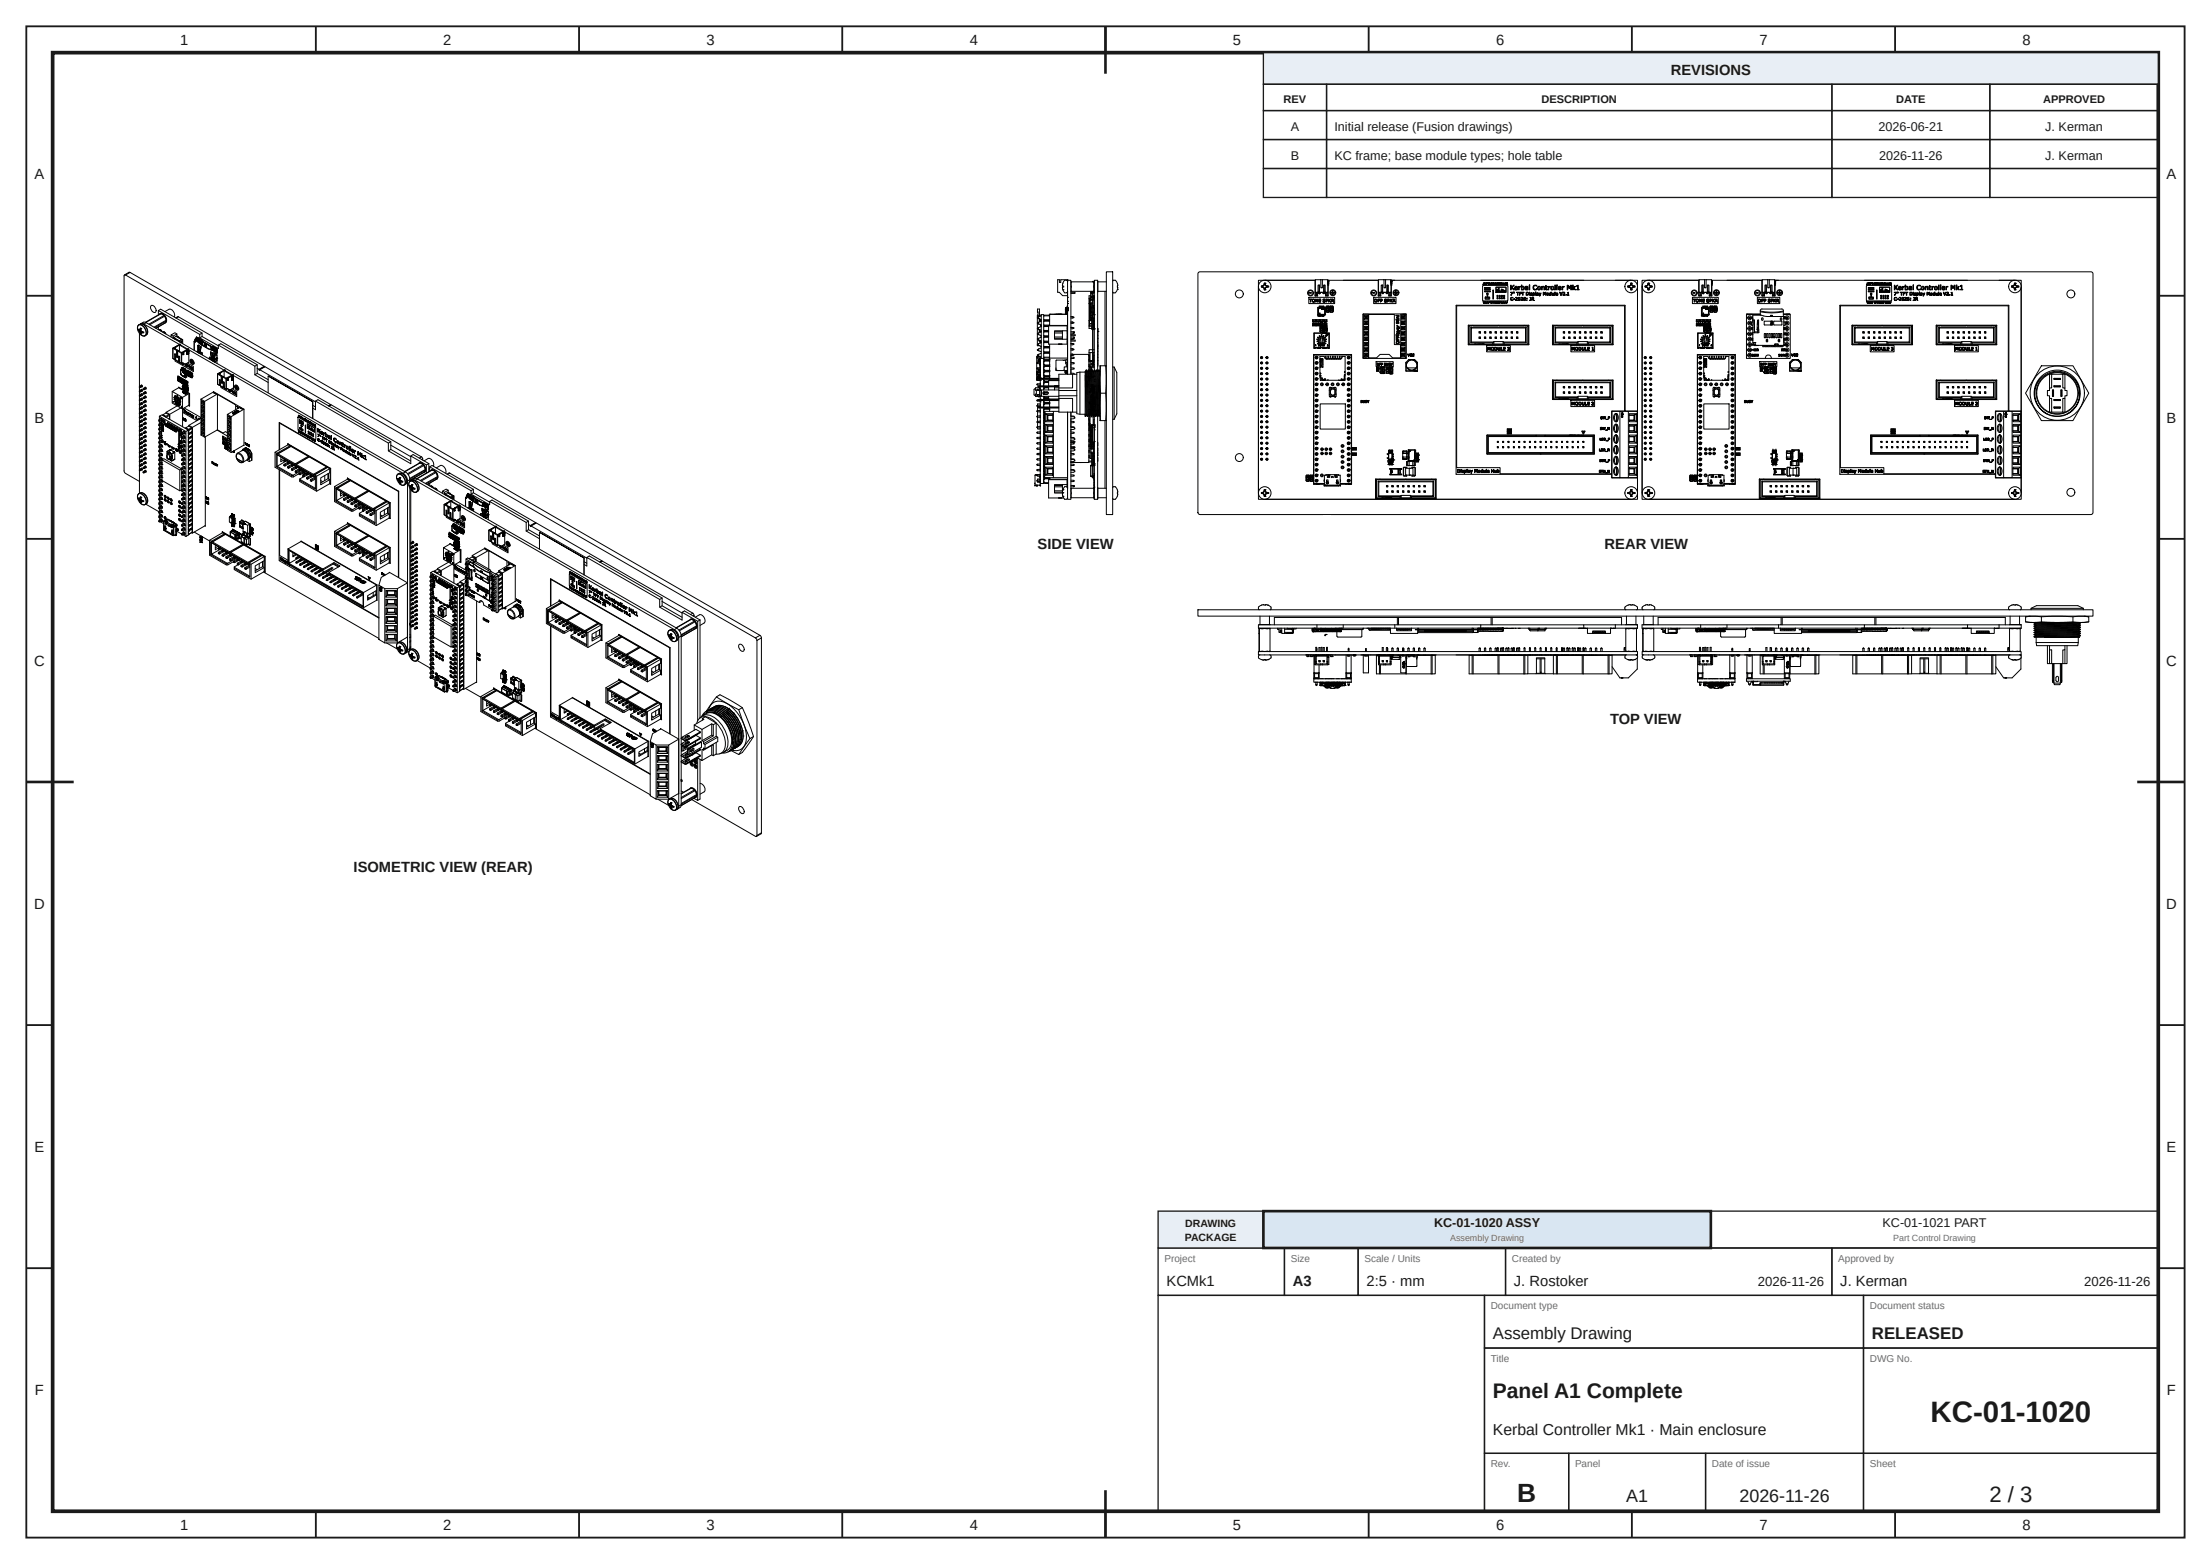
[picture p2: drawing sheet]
<svg xmlns="http://www.w3.org/2000/svg" width="420mm" height="297mm" viewBox="0 0 420 297" stroke-linecap="round" stroke-linejoin="round" font-family="sans-serif">
<defs><g id="words">
<text font-size="5.6" fill="#1a1a1a" x="366.7" y="270">KC-01-1020</text>
<text font-size="5" fill="#1a1a1a" x="288.2" y="285.2">B</text>
<text font-size="4.2" fill="#1a1a1a" x="377.9" y="285.2">2 / 3</text>
<text font-size="4" fill="#1a1a1a" x="283.6" y="265.5">Panel A1 Complete</text>
<g font-size="3.4" fill="#1a1a1a">
<text x="308.9" y="285.2">A1</text>
<text x="330.4" y="285.2">2026-11-26</text>
</g>
<g font-size="3.2" fill="#1a1a1a">
<text x="283.6" y="254.2">Assembly Drawing</text>
<text x="355.6" y="254.2">RELEASED</text>
</g>
<text font-size="3" fill="#1a1a1a" x="283.6" y="272.5">Kerbal Controller Mk1 · Main enclosure</text>
<g font-size="2.8" fill="#1a1a1a">
<text x="34.2" y="8.6">1</text>
<text x="84.2" y="8.6">2</text>
<text x="134.2" y="8.6">3</text>
<text x="184.2" y="8.6">4</text>
<text x="234.2" y="8.6">5</text>
<text x="284.2" y="8.6">6</text>
<text x="334.2" y="8.6">7</text>
<text x="384.2" y="8.6">8</text>
<text x="317.4" y="14.3">REVISIONS</text>
<text x="6.6" y="34.1">A</text>
<text x="411.6" y="34.1">A</text>
<text x="6.6" y="80.2">B</text>
<text x="411.6" y="80.2">B</text>
<text x="197.1" y="104.3">SIDE VIEW</text>
<text x="304.8" y="104.3">REAR VIEW</text>
<text x="6.5" y="126.4">C</text>
<text x="411.5" y="126.4">C</text>
<text x="305.9" y="137.5">TOP VIEW</text>
<text x="67.2" y="165.6">ISOMETRIC VIEW (REAR)</text>
<text x="6.5" y="172.6">D</text>
<text x="411.5" y="172.6">D</text>
<text x="6.6" y="218.7">E</text>
<text x="411.6" y="218.7">E</text>
<text x="221.6" y="244.2">KCMk1</text>
<text x="245.6" y="244.2">A3</text>
<text x="259.6" y="244.2">2:5 · mm</text>
<text x="287.6" y="244.2">J. Rostoker</text>
<text x="349.6" y="244.2">J. Kerman</text>
<text x="6.6" y="264.9">F</text>
<text x="411.6" y="264.9">F</text>
<text x="34.2" y="290.6">1</text>
<text x="84.2" y="290.6">2</text>
<text x="134.2" y="290.6">3</text>
<text x="184.2" y="290.6">4</text>
<text x="234.2" y="290.6">5</text>
<text x="284.2" y="290.6">6</text>
<text x="334.2" y="290.6">7</text>
<text x="384.2" y="290.6">8</text>
</g>
<g font-size="2.5" fill="#1a1a1a">
<text x="333.9" y="244.2">2026-11-26</text>
<text x="395.9" y="244.2">2026-11-26</text>
</g>
<g font-size="2.4" fill="#1a1a1a">
<text x="245.2" y="24.9">A</text>
<text x="253.5" y="24.9">Initial release (Fusion drawings)</text>
<text x="356.9" y="24.9">2026-06-21</text>
<text x="388.5" y="24.9">J. Kerman</text>
<text x="245.2" y="30.4">B</text>
<text x="253.5" y="30.4">KC frame; base module types; hole table</text>
<text x="357" y="30.4">2026-11-26</text>
<text x="388.5" y="30.4">J. Kerman</text>
<text x="272.4" y="233">KC-01-1020 ASSY</text>
<text x="357.6" y="233">KC-01-1021 PART</text>
</g>
<g font-size="2.1" fill="#1a1a1a">
<text x="243.8" y="19.6">REV</text>
<text x="292.8" y="19.6">DESCRIPTION</text>
<text x="360.2" y="19.6">DATE</text>
<text x="388.1" y="19.6">APPROVED</text>
</g>
<g font-size="2" fill="#1a1a1a">
<text x="225.2" y="233">DRAWING</text>
<text x="225.1" y="235.6">PACKAGE</text>
</g>
<g font-size="1.9" fill="#6b6b6b">
<text x="221.2" y="239.6">Project</text>
<text x="245.2" y="239.6">Size</text>
<text x="259.2" y="239.6">Scale / Units</text>
<text x="287.2" y="239.6">Created by</text>
<text x="349.2" y="239.6">Approved by</text>
<text x="283.2" y="248.6">Document type</text>
<text x="355.2" y="248.6">Document status</text>
<text x="283.2" y="258.6">Title</text>
<text x="355.2" y="258.6">DWG No.</text>
<text x="283.2" y="278.6">Rev.</text>
<text x="299.2" y="278.6">Panel</text>
<text x="325.2" y="278.6">Date of issue</text>
<text x="355.2" y="278.6">Sheet</text>
</g>
<g font-size="1.7" fill="#6b6b6b">
<text x="275.5" y="235.7">Assembly Drawing</text>
<text x="359.6" y="235.7">Part Control Drawing</text>
</g>
</g></defs>
<g fill="none" stroke="#1a1a1a" stroke-width=".35">
<path d="M5 5h410v287h-410zM60 5v5M110 5v5M160 5v5M210 5v5M260 5v5M310 5v5M360 5v5M5 56.2h5M410 56.2h5M5 102.3h5M410 102.3h5"/>
<path d="M5 148.5h5M410 148.5h5M5 194.7h5M410 194.7h5M5 240.8h5M410 240.8h5M60 287v5M110 287v5M160 287v5M210 287v5M260 287v5M310 287v5"/>
<path d="M360 287v5"/>
</g>
<path d="M10 10h400v277h-400z" fill="none" stroke="#1a1a1a" stroke-width=".7" stroke-linecap="butt"/>
<path d="M210 5v9M5 148.5h9M406 148.5h9M210 283v9" fill="none" stroke="#1a1a1a" stroke-width=".5"/>
<path d="M240 10h170v6h-170z" fill="#e8eef5"/>
<g fill="none" stroke="#1a1a1a" stroke-width=".25">
<path d="M240 10h170v6h-170zM240 16h12v5h-12zM252 16h96v5h-96zM348 16h30v5h-30zM378 16h32v5h-32zM240 21h12v5.5h-12zM240 26.5h12v5.5h-12zM240 32h12v5.5h-12zM252 21h96v5.5h-96zM252 26.5h96v5.5h-96zM252 32h96v5.5h-96zM348 21h30v5.5h-30z"/>
<path d="M348 26.5h30v5.5h-30zM348 32h30v5.5h-30zM378 21h32v5.5h-32zM378 26.5h32v5.5h-32zM378 32h32v5.5h-32zM220 237h24v9h-24zM244 237h14v9h-14zM258 237h28v9h-28zM286 237h62v9h-62zM348 237h62v9h-62zM220 246h62v41h-62zM282 246h72v10h-72z"/>
<path d="M282 256h72v20h-72zM354 246h56v10h-56zM354 256h56v20h-56zM282 276h16v11h-16zM298 276h26v11h-26zM324 276h30v11h-30zM354 276h56v11h-56z"/>
</g>
<path d="M220 230h20v7h-20z" fill="#e8eef5"/>
<path d="M220 230h20v7h-20z" fill="none" stroke="#1a1a1a" stroke-width=".25"/>
<path d="M240 230h85v7h-85z" fill="#d9e6f2"/>
<path d="M240 230h85v7h-85z" fill="none" stroke="#1a1a1a" stroke-width=".5"/>
<path d="M325 230h85v7h-85z" fill="none" stroke="#1a1a1a" stroke-width=".25"/>
<g fill="none" stroke="#000" stroke-width=".19">
<path d="M227.7 51.7l169.6-.1 .3 .3v45.5l-.4 .3h-169.4l-.2-.3v-45.5zM239.1 54.5v39M239.6 54.3v.2M239.6 54.5h.1M239.6 54.3h.1M239.6 54.5h.2M239.7 54.3l-.1 .2h.2M239.8 54.3h-.2M239.8 54.5h.1M239.8 54.3l-.2 .1M239.8 54.3h.1M239.9 54.5l.3 .3"/>
<path d="M239.9 54.3h-.1M240 54.2l-.1 .1M240 54.3h-.1M240.1 54.2h-.1M240.1 54v.1M240.1 54.8h.1M240.1 54.8v.2M240.1 54v.2M240.1 53.8v.2M240.2 54.1l-.2 .2M240.2 55h.1M240.2 53.8h.1"/>
<path d="M240.2 54h.1M240.2 54.8v.2M240.3 55h-.1M240.3 53.8h-.1v.2M240.3 53.8h.1M240.3 53.8v.2M240.3 55h.1M240.3 54.8v.2M240.3 54.1l.2 .2M240.4 54.8h-.1M240.4 53.2h9.4M240.4 53.8v.2"/>
<path d="M240.4 54v.2M240.4 54.8v.2M240.4 54.2l.2 .1M240.5 54.3h.1M240.6 54.5l-.3 .3M240.6 54.3l.3 .1M240.6 54.5l-.2 .3M240.6 54.3h.1M240.7 54.5h-.1M240.7 54.3h.2M240.9 54.3v.2h-.2M240.9 54.3h.1"/>
<path d="M240.9 54.5h.1M240.9 54.5h-.2M248.6 56.5h4.9v1.2h-4.9zM248.7 56.8h.5l-.2 .1v.5l-.1-.5zM248.8 55.6h.3v.1h-.3zM249.4 56.9h.3l-.1 .4h-.2zM249.9 56.8h.1l.3 .5 .1-.5v.6l-.4-.5-.1 .5zM249.9 55.5h2.3M250.1 55.6h.1v.5h-.1M250.1 55.5v.6h-.2v-3h2.3v3h-.2v-.6M250.3 55.5v.7M250.3 59.8h.1"/>
<path d="M250.3 56.2h.1M250.3 55.5h.1M250.4 59.8h.1M250.4 58.4l-.1 1.4M250.4 58.4h.2l-.2 .1 .1 1.2M250.4 55.5v-1.4h.3v1.4M250.4 55.3h.3M250.4 58.3v.1M250.5 55.5h.1M250.5 59.7h.1M250.5 58.6h.1M250.5 58.6v1.1"/>
<path d="M250.5 58.5h1.1M250.5 59.7h1.1M250.5 59.7v.1M250.5 58.5h.1M250.5 58.5v.1M250.5 56.8h.4l-.3 .1v.1h.3l-.3 .1v.2l.3 .1h-.4zM250.5 55.5v.2M250.5 55.5v.2h.3v-.2M250.5 54.1v1.2M250.6 55.7v.1M250.6 59.7v.4h.1v-.4M250.6 58.5v-.4h.1v.4"/>
<path d="M250.7 55.7v.1M250.8 55.5l-.1 .3-.2-.3M250.9 58.5v-.4h.1v.4M250.9 59.7v.4h.1v-.4M250.9 53.1v.1M251 55.5h.1M251 55.6h.1M251.1 58.7v.1M251.1 58.8h.1M251.1 58.7h.1M251.1 55.5h.1M251.1 58.5v-.4h.1v.4"/>
<path d="M251.1 59.7v.4h.1v-.4M251.1 58.7l.1 .1M251.2 58.7h.1M251.2 58.7l-.1 .1M251.2 58.7v.1M251.2 58.8h.1M251.3 53.1l-.1 1.6h-.3v-1.5M251.3 58.8h.1M251.3 56.9l.4-.1v.1l-.2-.1-.1 .2 .3 .1a.23 .23 0 0 1-.1 .3 .23 .23 0 0 1-.3-.2h.4l-.4-.2zM251.3 58.7h.1M251.3 55.5l.1 .3 .2-.2M251.4 58.7h.1"/>
<path d="M251.4 58.8h.1M251.4 55.5v.2h.2v-.2M251.4 58.5v-.4h.1v.4M251.4 59.7v.4h.1v-.4M251.4 58.7v.1M251.4 55.5v-1.4h.3v1.4M251.5 58.8h.1M251.4 55.3h.3M251.5 58.7l-.1 .1M251.6 54.1v1.2M251.6 58.5v.1M251.6 58.5h.1"/>
<path d="M251.6 59.7h.1M251.6 59.7v-1.4l.2 .1v1.4M251.6 59.8h.1M251.6 55.5v.1M251.6 59.7v.1M251.6 58.6h.1M251.6 58.6v1.1M251.7 55.5h.1M251.7 55.5l-.1 .1M251.8 59.8h-.1M251.8 55.5l.1 .7M251.8 55.5h.1"/>
<path d="M251.9 56.2h.3M251.9 56.8l.4 .1-.1 .2-.2 .1v.2zM252 56.8l.2 .1v.2h-.2zM252 55.6h-.1v.5h.1M252.1 58.5h.1M252.1 58.9h.1M252.1 59h.1M252.1 59.2h.3M252.1 59h.3M252.1 58.9h.3M252.1 58.5h.3M252.2 53.2l.1 3"/>
<path d="M252.2 53.6h.1M252.2 53.4h.1M252.2 53.5h.1M252.2 53.7h.1M252.2 53.3h.1M252.2 53.8h.1M252.2 53.9h.1M252.2 54.1h.1M252.2 54.2h.1M252.2 53.3v.4M252.2 53.8v.4M252.3 53.2h9.6l-.1 3h.5"/>
<path d="M252.4 56.8l.1 .3 .3-.3-.2 .3 .2 .3-.3-.3-.1 .3zM252.4 58.5h.1M252.4 58.9h.1M252.4 59h.1M252.4 58.4h-.3v.6M252.4 58.7h.1M252.4 58.6h.1M252.4 58.8h.1M252.4 58.4v.6M252.6 58.3v.3M252.6 58.8v.3M252.6 58.3l-.1-.2h-.4l-.2 .2v.3l.2-.4h.4v.4h.1"/>
<path d="M252.6 59.1l-.2 .2-.4-.1v-.4l.1 .4M252.6 58.8h-.1l-.1 .4M252.6 58.3l.2-.2h.3l.2 .2v.3l-.2-.4h-.4v.4h-.1M252.6 59.1l.2 .2h.4v-.5l-.1 .4M252.6 58.8h.1l.1 .4M252.8 58.5h.1M252.8 58.9h.1M252.8 59.2h.3M252.8 59h.1M252.8 58.5h.3M252.8 58.9h.3M252.9 56.8h.4l-.1 .3 .2 .3-.3-.3h-.1l-.1 .3z"/>
<path d="M253 56.8l.2 .2-.2 .1zM253.1 58.9h.1M253.1 58.5h.1M253.1 58.9v.1h-.3M253.1 59h.1M253.1 58.7h.1M253.1 58.6h.1M253.1 58.8h.1M253.1 58.9v-.5h-.3v.6M253.1 55.2h.1v.4h.3v.1h-.3v.3h-.1v-.3h-.3v-.1h.3zM258.9 59.6h8.2v8.4h-8.2zM259 59.7h1v8.3h-1z"/>
<path d="M259.1 59.9h.7v.7h-.7zM259.1 59.9l.2 .2M259.8 59.9l-.2 .2h-.3M260 59.7h4.9v5.7h1.1v2.6h-1.5l-.6-.7h-1.7l-.7 .7h-1.5zM260.8 55.6h.3v.1h-.3zM260.9 56.5h4.3v1.2h-4.3zM261.1 56.8l.5 .1-.1 .4-.4 .1zM261.2 56.8l.3 .2v.3h-.3zM261.7 56.8h.4l-.3 .1v.1h.3l-.3 .1v.3zM261.9 55.5h2.3M262.1 55.6h.1v.5h-.1M262.1 55.5v.6h-.2v-3h2.3v3h-.2v-.6"/>
<path d="M262.2 56.8l.4 .2-.1 .1-.2 .1v.2zM262.3 56.8l.2 .1v.2h-.2zM262.3 55.5v.7M262.4 55.5v-1.4h.3v1.4M262.4 55.3h.3M262.5 55.5h.1M262.6 55.5v.2h.2v-.2M262.6 54.1v1.2M262.8 55.5l-.1 .3-.2-.3M262.9 53.1v1.6h.3v-1.5M263 55.5h.1M263 56.8h.4l-.3 .1 .3 .2v.3h-.4v-.2l.3 .1-.3-.3z"/>
<path d="M263 55.6h.1M263.1 55.5h.1M263.3 53.1l-.1 .1M263.4 55.5v-1.4h.3v1.4M263.4 55.3h.3M263.5 56.8l.4 .1v.2l-.3 .1v.2zM263.6 55.5v.2h-.2l-.1-.2v.2l.3 .1v-.2M263.6 54.1v1.2M263.6 55.5v.1M263.6 56.8l.2 .1v.2h-.2zM263.7 55.5h.1M263.7 55.5l-.1 .1"/>
<path d="M263.8 55.5h.1M264 56.8l.1 .3 .4-.3-.3 .3 .3 .3-.3-.3-.2 .3zM264 55.6h-.1v.5h.1M264.2 53.6h.1M264.2 53.4h.1M264.2 53.5h.1M264.2 53.7h.1M264.2 53.3h.1M264.2 53.8h.1M264.2 53.9h.1M264.2 54.1h.1M264.2 54.2h.1"/>
<path d="M264.2 53.3v.4M264.2 53.8v.4M264.6 56.8l.4 .1-.1 .2 .2 .3-.3-.3-.2 .3zM264.7 56.8l.2 .1v.2h-.2zM265.1 55.2h.1v.4h.3v.1h-.3v.3h-.1v-.3h-.3v-.1h.3zM265.2 59.9l.1 .1zM265.4 59.9l.4 .1zM266.1 59.7h1v8.3h-1zM266.2 59.9h.7v.7h-.7zM266.2 59.9l.2 .2M266.4 59.7h.4M266.5 59.7h.1"/>
<path d="M266.8 59.7h.1M266.9 59.9l-.2 .2M276.7 58.1h31.9v20h-2.4v11.9h-21.2v-1.2h-8.3zM281.7 54.3l4.7-.1v2.9h-4.7l-.1-.1zM281.7 57.2l.2 .4 .2-.4 .2 .4 .2-.4 .2 .4 .2-.3-.1 .4-.2-.4-.2 .4-.3-.4-.2 .4zM281.8 53.7l.1 .3-.2 .1zM281.9 53.7h.3l-.2 .1 .2 .3h-.3zM282 55.3l1.1 .1h-1.1zM282 54.6h1.1v.1l-1.1 .1zM282 55h1.1l-1 .1zM282.1 56.5l.9-.1v.4h-.8zM282.2 56.5h.7v.2h-.7z"/>
<path d="M282.2 53.7h.2v.4h-.2zM282.3 53.9l.1 .1zM282.3 53.8h.1M282.5 55.7l.2 .1-.1 .6h-.1zM282.6 53.7l-.1 .1zM282.7 53.7h.3l-.2 .1 .2 .1-.1 .2h-.2l.2-.1zM283.1 57.2l.1 .3 .1-.3 .1 .3 .2-.3-.1 .4-.2-.2-.1 .2zM283.2 53.7h.2l-.2 .1 .2 .3-.2-.1zM283.5 53.8l.2-.1 .2 .2-.3 .2zM283.6 53.8h.2l-.1 .2zM283.6 55.1l.1 1.7zM283.7 57.3l.3-.1v.3l-.3 .1z"/>
<path d="M283.9 53.7l.3 .2 .1-.2v.4l-.3-.3-.1 .3zM284.1 57.2l.2 .1 .1 .3-.2-.1-.1 .1zM284.2 54.5h1.9v1h-1.9zM284.2 57.3v.1zM284.2 54.6h1.9v.9h-.1v-.3h-.2v.3h-.1v-.5h-.2v.5h-.1v-.6h-.2v.6h-.1v-.2h-.2v.2h-.1v-.8h-.2v.8h-.1v-.5h-.2v.5h-.1zM284.3 53.7h.3l-.1 .4zM284.4 56.6l.1-.1 .1 .2-.2 .1zM284.4 56.2l.1-.1 .1 .2h-.2zM284.4 57.2l.1 .2 .2-.2-.1 .2 .2 .2-.3-.1-.1 .1zM284.6 53.7l.3 .1v.3l-.2-.2-.1 .2zM284.7 53.8v.1zM284.8 57.3l.2-.1-.1 .1 .1 .2v.1h-.2l.1-.1z"/>
<path d="M285 53.7h.2l.1 .3-.3 .1zM285 53.8h.2v.1l-.1 .1zM285.2 57.2l.1 .4 .2-.4 .2 .4 .2-.4 .3 .4 .2-.3-.2 .4-.2-.4-.2 .4-.2-.4-.3 .4zM285.2 56.1h.2v.2h-.1zM285.2 56.6l.2-.1v.2l-.1 .1zM285.4 53.7l.2 .4h-.2zM285.6 53.7l.2 .4h-.2zM285.6 56.1h.2l.1 .2h-.2zM285.6 56.6h.2v.2l-.2-.1zM285.9 53.7h.2l-.2 .1 .2 .3h-.2zM286.1 53.7h.3v.4l-.2-.2-.1 .2zM286.2 53.8v.1z"/>
<path d="M286.9 55.5h.5l-.3 .6 .2-.5zM287 54.2h.1v.4l.6-.4-.4 .4 .4 .4h-.2l-.3-.3-.1 .3h-.1zM287 56.6l.4-.1v.1h-.3l-.1 .2 .1 .2 .3-.1v.1h-.4zM287.5 55.5v.2zM287.5 56.8h.2zM287.6 55.5l.1 .2zM287.8 54.4l.5 .1v.2l-.5 .1 .2 .2 .3-.1v.1h-.5l-.1-.3zM287.9 54.5h.2l.1 .1h-.4zM287.9 56.5l.3 .1-.2 .4 .3 .1h-.4l.3-.4zM288.1 55.5h.5l-.2 .1v.5l-.1-.5zM288.4 56.5l.4 .1v.3l-.2 .2-.2-.1zM288.5 54.4h.4l-.3 .2v.4h-.1z"/>
<path d="M288.5 56.6h.2l-.1 .4-.1-.1zM288.6 55.5h.4l-.3 .1v.1h.3l-.3 .1v.3zM288.9 56.5h.3v.3l-.2 .2 .3 .1h-.4l.3-.5zM289 54.1h.1v.4l.3-.1 .2 .2-.2 .4h-.4zM289 55.5h.5l-.2 .1v.5l-.1-.5zM289.1 54.5h.3v.4h-.3zM289.5 56.6l.3-.1-.3 .1 .3 .2-.1 .3-.3-.2zM289.5 56.8h.2v.2h-.2zM289.8 54.4l.5 .1v.5h-.6v-.3l.5-.1-.1-.1h-.3zM289.9 55.5l.4 .1v.4l-.4 .1zM289.9 54.7h.3v.2l-.3 .1zM290 55.6h.3v.4h-.3z"/>
<path d="M290 57l.1 .1zM290 56.6l.1 .1zM290.5 54.1h.1v.9h-.1zM290.5 55.5l.1 .1zM290.5 55.6l.1 .5zM290.6 56.5h.2v.5l-.1 .1h-.2l.2-.2v-.4zM290.8 55.7h.2h-.2l.3 .2-.1 .2-.3-.1h.3l-.3-.1zM291 56.5l.4 .1-.2 .2 .3 .3-.3-.3h-.2v.3zM291 56.6h.2l.1 .1-.3 .1zM291.2 55.6h.3l.1 .3-.1 .2h-.2v.1zM291.3 55.7l.2 .1-.1 .2h-.1zM291.3 54.3l.4-.2 .3 .1v.1h-.5l-.2 .2 .2 .4 .5-.1v.2l-.4 .1-.3-.2-.1-.4z"/>
<path d="M291.7 55.5l.1 .6zM291.9 55.6l.3 .1v.4l-.3-.1v-.2h.3zM292 55.9h.2v.1h-.2zM292.2 54.5h.3v.4h-.3zM292.3 55.6l.2 .4 .3-.4-.3 .6zM292.8 54.4h.5l.1 .6h-.1l-.1-.5h-.2v.5h-.2zM293.2 55.5l.2 .3 .2-.3h.1v.6l-.1-.5-.2 .3-.2-.3v.5zM293.6 54.2l.1 .2h.3l-.3 .1v.4l.3 .1h-.4zM293.9 55.7h.2v.3h-.2zM294.1 54.4h.4l-.3 .2v.4h-.1zM294.3 55.7l.3-.1 .1-.1v.6l-.4-.1zM294.4 55.7h.2v.3h-.2z"/>
<path d="M294.7 54.6l.2-.1h.1v.4h-.3zM294.8 55.6l.2 .4h.1l.1-.4v.5h-.3zM295.4 54.1h.1v.9h-.1zM295.4 55.5v.6zM295.6 55.7h.3l.1 .2h-.4l.1 .1h.2v.1l-.3-.1zM295.6 55.7h.2l.1 .1zM295.7 54.1h.1v.9h-.1zM296.1 54.4l.4 .1 .1 .2-.5 .1 .1 .2 .4-.1v.1h-.5zM296.2 54.5h.2l.1 .1h-.4zM296.3 55.5l.2 .5 .3-.5-.1 .2a.21 .21 0 0 1-.1 .4 .2 .2 0 0 1-.2-.3zM296.8 54.4h.4l-.3 .2v.4h-.1zM296.9 55.5h.3v.3l-.2 .2 .3 .1h-.4l.3-.4z"/>
<path d="M297.4 56l.1 .1zM297.7 54.2h.2l.2 .4 .2-.4h.2v.8h-.1v-.7l-.2 .3a.17 .17 0 0 1-.1 .2 .18 .18 0 0 1-.2-.3l-.1-.2v.7h-.1zM297.8 55.6l.1-.1v.5l.2 .1h-.3l.1-.1v-.4zM298.7 54.1h.2v.6l.4-.3-.3 .3 .3 .3-.4-.2-.2 .2zM299.5 54.3l.3-.1v.8h.2h-.5h.2v-.6zM306.9 53.2h4.2v41.6h-72v-41.6h10.8l-.1 3h.5M309.2 54.3v.2M309.2 54.5h.1M309.2 54.3h.1M309.3 54.5h.2M309.3 54.3v.2h.2M309.5 54.3h-.2"/>
<path d="M309.5 54.5h.1M309.5 54.3l-.3 .1M309.5 54.3h.1M309.5 54.5l.3 .3M309.5 54.5l.2 .1M309.6 54.2l-.1 .1M309.6 54.3h-.1M309.7 54.6l.1 .2M309.7 54.2v.1M309.8 54.8v.2M309.8 53.2h-45.6l.1 3h-.5v-.7M309.8 53.8l-.1 .4"/>
<path d="M309.8 55h.1M309.8 53.8h.1M309.8 53.8h.2M309.8 53.8l-.2 .4M309.9 53.8h-.1M309.9 53.8h.1M309.9 55h.1M309.9 54.8v.2M309.9 54.1l.1 .1M310 54.8v.2h-.2M310 53.8v.3l-.1-.3M310 54l.1 .2"/>
<path d="M310 54.2h.1M310.1 54.6l-.1 .2M310.1 54.3h.4M310.1 54.6l-.1 .1M310.1 54.2l.1 .1M310.2 54.5l-.2 .3M310.2 54.5l-.1 .1M310.3 54.5h-.1M310.3 54.3h.2M310.5 54.3v.1M310.5 54.3v.2h-.2M310.5 54.3h.1"/>
<path d="M310.5 54.5h.1M310.5 54.5h-.2M310.5 54.3v.2M311.1 54.5v39M312 54.5v39M312.5 54.3v.2M312.5 54.5h.1M312.5 54.3h.1M312.5 54.5h.2M312.5 54.3v.2h.2M312.7 54.3h-.2M312.7 54.5h.1"/>
<path d="M312.7 54.3l-.2 .1M312.7 54.3h.1M312.8 54.5l.3 .3M312.8 54.3h-.1M312.9 54.2l-.1 .1M312.9 54.3h-.1M313 54.2h-.1M313 54v.1M313 54.8h.1M313 54v.2M313 54.8v.2M313 53.8v.2"/>
<path d="M313.1 55h.1M313.1 53.8h.1M313.1 54.1l-.2 .2M313.1 54h.1M313.1 53.8v.2M313.1 54.8v.2M313.2 55h-.1M313.2 53.8h-.1M313.2 53.8h.1M313.2 55h.1M313.2 54.8v.2M313.2 54.1l.1 .1"/>
<path d="M313.2 54.8v.2h-.1M313.2 53.2h9.5M313.3 53.8v.3l-.1-.3M313.3 54v.2M313.3 54.2l.1 .1M313.3 54.2l.2 .1M313.3 54.6v.2M313.4 54.3h.3M313.5 54.5l-.3 .3M313.5 54.5l-.2 .2M313.6 54.5h-.1M313.6 54.3h.2"/>
<path d="M313.7 54.3l.1 .1M313.7 54.3v.2M313.8 54.3h.1M313.8 54.5h.1M313.8 54.5h-.3M313.8 54.3v.2h-.3M321.5 56.5h4.9v1.2h-4.9zM321.6 56.8h.5l-.2 .1v.5l-.1-.5zM321.6 55.6h.4v.1h-.4zM322.3 56.9h.3l-.1 .4-.3-.1zM322.8 56.8h.1l.3 .5 .1-.5v.6l-.4-.5-.1 .5zM322.8 55.5h2.3"/>
<path d="M323 55.6h.1v.5h-.1M323 55.5v.6h-.2v-3h2.3v3h-.2v-.6M323.2 55.5v.7M323.2 59.8h.1M323.2 56.2h.1M323.2 55.5h.1M323.3 59.8h.1M323.3 58.4l-.1 1.4M323.3 55.5v-1.4h.3v1.4M323.3 58.4h.1M323.3 55.3h.3M323.3 58.3v.1"/>
<path d="M323.3 59.7h.1M323.3 58.6h.1M323.3 58.6v1.1M323.3 55.5h.1M323.4 59.7h.1M323.4 58.5v1.2M323.4 59.7v.1M323.4 58.3v.2M323.4 58.5h1.1M323.4 59.7h1.1M323.4 58.5h.1M323.4 58.5v.1"/>
<path d="M323.4 55.5h.1M323.4 56.8h.4l-.3 .1v.1h.3l-.3 .1v.2l.3 .1h-.4zM323.4 55.5v.2M323.4 55.5v.2h.3v-.2M323.4 54.1v1.2M323.5 55.7v.1M323.5 59.7v.4h.1v-.4M323.5 58.5v-.4h.1v.4M323.6 55.7v.1M323.7 55.5l-.1 .3-.2-.3M323.8 58.5v-.4h.1v.4M323.8 59.7v.4h.1v-.4"/>
<path d="M323.8 53.1v.1M323.8 53.2v1.5h.3v-1.5M323.9 55.5h.1M323.9 55.6h.1M324 58.7v.1M324 58.8h.1M324 55.5h.1M324 58.7h.1M324 58.5v-.4h.1v.4M324 59.7v.4h.1v-.4M324 58.7l.1 .1M324.1 58.7l-.1 .1"/>
<path d="M324.1 58.7h.1M324.1 58.8h.1M324.1 58.7v.1M324.2 53.1l-.1 .1M324.2 58.7h.1M324.2 58.8h.1M324.2 55.5l.1 .3 .2-.2M324.2 56.9l.4-.1v.1h-.3l.3 .2a.22 .22 0 0 1-.1 .3 .22 .22 0 0 1-.3-.2h.4l-.4-.2zM324.3 58.7h.1M324.3 58.8h.1M324.3 55.5v.2h.1v-.2M324.3 58.8h-.1"/>
<path d="M324.3 58.5v-.4h.1v.4M324.3 59.7v.4h.1v-.4M324.3 55.5v-1.4h.3v1.4M324.4 58.8h.1M324.3 55.3h.3M324.3 58.7v.1M324.4 58.8h-.1M324.4 58.7l-.1 .1M324.4 54.1v1.2M324.5 55.5v.1M324.5 58.5v.1M324.5 59.7h.1"/>
<path d="M324.5 58.5h.1M324.5 59.8h.1M324.5 59.7v.1M324.5 58.6h.1M324.5 58.6v1.1M324.6 55.5l-.1 .1M324.6 55.5h.1M324.7 58.4v1.4M324.7 59.8h-.1M324.7 58.4h-.2l.1 .1-.1 1.2M324.7 55.5v.7h.4M324.7 55.5h.1"/>
<path d="M324.8 56.8l.4 .1-.1 .2-.3 .1v.2zM324.8 56.8l.3 .1-.1 .2h-.2zM324.9 55.6h-.1v.5h.1M325 58.1h.4v.5l-.1-.4h-.3M325 58.5h.1M325 58.9h.1M325 59.2h.3M325 58.4v.1M325 58.1l-.2 .2 .1 .3 .1-.4M325 59.2l-.1-.4-.1 .3 .2 .2M325 59h.1M325 58.4h.3v.5"/>
<path d="M325 58.9v.1M325 58.9h.3M325.1 53.2l.1 3M325.1 53.6h.1M325.1 53.4h.1M325.1 53.5h.1M325.1 53.7h.1M325.1 53.3h.1M325.1 53.8h.1M325.1 53.9h.1M325.1 54.1h.1M325.1 54.2h.1"/>
<path d="M325.1 53.3v.4M325.1 53.8v.4M325.2 53.2h9.6l-.1 2.3M325.3 56.8l.1 .3 .3-.3-.2 .3 .2 .3-.3-.3-.1 .3zM325.3 58.9h.1M325.3 58.5h.1M325.3 58.9v.1h-.3M325.3 59h.1M325.3 58.7h.1M325.3 58.6h.1M325.3 58.8h.1M325.3 59.2l.1-.4v.4l-.4 .1"/>
<path d="M325.3 58.5h-.3v.4M325.7 58.1h.4l.1 .5-.2-.4h-.3M325.7 58.5h.1M325.7 58.9h.1M325.7 59h.1M325.7 59.2h.3M325.7 58.5h.3M325.7 58.9h.3M325.7 58.1l-.2 .2 .1 .3 .1-.4M325.7 59.2l-.1-.4-.1 .3 .2 .2M325.7 55.6h.3v-.4h.1v.4h.3v.1h-.3v.3h-.1v-.3h-.3zM325.8 56.8l.4 .1-.1 .2 .2 .3-.3-.3-.2 .3z"/>
<path d="M325.9 56.8l.2 .1v.1l-.2 .1zM326 58.9h.1M326 58.5h.1M326 58.9v.1h-.3M326 59h.1M326 58.7h.1M326 58.6h.1M326 58.8h.1M326 58.9v-.5h-.3v.6M326 59.2l.1-.4v.4l-.4 .1M331.8 59.7h2.6h-2.6v8.4h3.6M333.6 55.6h.4v.1h-.4z"/>
<path d="M333.8 56.5h4.3v1.2h-4.3zM334 56.8l.5 .1v.4l-.5 .1zM334.1 56.8l.3 .2v.3h-.3zM334.4 59.1v.1a11.5 11.5 0 0 0 4.4 0v-.1M334.4 59.6h-2.5l-.1 .1M334.4 59.2v.7M334.5 59.9h-1.5v5.2h.5l-.4 .1M334.5 59.9l.5 .1M334.6 56.8h.4l-.3 .1v.1h.3l-.3 .1v.3zM334.7 55.5v.7M334.7 58.7h3.8M334.7 55.5h.1"/>
<path d="M334.7 58.7l-.3 .1v.3l2.6 .2 1.8-.3M334.8 55.5h2.3M335 55.6h.1v.5h-.1M335 55.5v.6h-.2v-3h2.3v3h-.2v-.6M335 60l.6 .1M335.1 56.8l.4 .1-.1 .2-.2 .1v.2zM335.2 56.8l.2 .1v.2h-.2zM335.2 55.5v.7h-.5M335.3 55.5v-1.4h.3v1.4M335.3 55.3h.3M335.4 55.5h.1M335.4 54.1v1.2"/>
<path d="M335.7 55.5v.2h-.3v-.2M335.7 55.5l-.1 .3-.2-.3M335.8 53.1v1.6h.3v-1.5M335.9 55.5h.1M335.9 56.8h.4l-.3 .1 .3 .2-.1 .3h-.3v-.2l.3 .1-.3-.2zM335.9 55.6h.1M336 55.5h.1M336.2 53.1l-.1 .1M336.2 55.5l.1 .3 .2-.2M336.3 55.5v.2h.1v-.2M336.3 55.5v-1.4h.3v1.4M336.3 55.3h.3"/>
<path d="M336.4 56.8l.4 .1v.2l-.3 .1v.2zM336.4 54.1v1.2M336.5 55.5v.1M336.5 56.8l.2 .1v.2h-.2zM336.6 55.5l-.1 .1M336.6 55.5h.1M336.7 55.5h.1M336.9 56.8l.1 .3 .4-.3-.3 .3 .3 .3-.3-.3-.2 .3zM336.9 55.6h-.1v.5h.1M337.1 53.6h.1M337.1 53.4h.1M337.1 53.5h.1"/>
<path d="M337.1 53.7h.1M337.1 53.3h.1M337.1 53.8h.1M337.1 53.9h.1M337.1 54.1h.1M337.1 54.2h.1M337.1 53.3v.4M337.1 53.8v.4M337.5 56.8h.4l-.1 .3 .2 .3-.3-.3h-.1l-.1 .3zM337.6 56.8l.2 .2-.2 .1zM337.7 55.6h.3v-.4h.1v.4h.3v.1h-.3v.3h-.1v-.3h-.3zM338.5 58.7l.3 .3"/>
<path d="M338.8 59.7h1.3v8.4h-3.6M338.8 59.6h1.2v.1M338.8 59.2v.9M339 59.7h1M339.3 59.7h.4M339.4 59.7h.1M339.7 59.7h.1M349.6 58.1h31.9v20h-2.4v11.9h-21.2v-1.2h-8.3zM354.6 57.2l.2 .4 .2-.4 .2 .4 .2-.4 .2 .4 .2-.3-.2 .4-.2-.4-.1 .4-.3-.4-.2 .4zM354.6 54.2h4.7v2.9h-4.7l-.1-.1v-2.7zM354.7 53.7h.1v.3l-.2 .1zM354.8 53.7h.2l-.1 .1 .1 .3h-.2z"/>
<path d="M354.9 54.6h1l.1 .1-1.1 .1zM354.9 55.3h1.1v.1h-1.1zM354.9 55l1.1-.1v.2h-1zM355 56.4h.9v.4h-.8zM355.1 56.5h.7v.2h-.7zM355.1 53.7h.2v.4h-.2zM355.2 53.9l.1 .1zM355.2 53.8h.1M355.3 55.7h.3l-.1 .7h-.1zM355.5 53.7l-.1 .1zM355.6 53.7h.2l-.1 .1 .2 .1-.1 .2h-.2l.2-.1zM356 57.2l.1 .3 .1-.3 .1 .3 .2-.3-.1 .4-.2-.2-.1 .2z"/>
<path d="M356.1 53.7h.2l-.2 .2h.2v.2l-.3-.1zM356.4 53.7h.3v.3l-.3 .1zM356.5 53.8h.1l.1 .1-.2 .1zM356.5 55.1l.1 1.7zM356.6 57.2l.3 .1-.1 .3-.3-.1zM356.6 57.4l.2-.1v.2h-.1zM356.8 53.7l.3 .2 .1-.2v.4l-.3-.3-.1 .3zM357 57.2l.2 .1 .1 .3-.2-.1-.1 .1zM357 54.5h2v1h-2zM357.1 54.6h1.9v.9h-.2v-.3h-.1v.3h-.1v-.5h-.2v.5h-.1v-.6h-.2v.6h-.1v-.2h-.2v.2h-.1v-.8h-.2v.8l-.1-.5h-.2v.5h-.1zM357.1 57.3v.1zM357.2 53.7h.3l-.1 .4z"/>
<path d="M357.3 57.2l.1 .2 .2-.2-.1 .2 .1 .2-.2-.1-.1 .1zM357.5 53.7h.2l.1 .4-.2-.2-.1 .2zM357.6 53.8h.1zM357.7 56.6l.1-.1 .1 .2h-.2zM357.7 57.3l.2-.1-.1 .1 .1 .1v.2h-.2l.1-.1zM357.7 56.1h.2l-.1 .2h-.1zM357.9 53.8h.2v.2l-.2-.1zM358.1 57.2l.1 .4 .2-.4 .2 .4 .2-.4 .2 .4 .3-.3-.2 .4-.2-.4-.2 .4-.2-.4-.3 .4zM358.1 56.6h.2v.2l-.2-.1zM358.2 56.1l.1 .1-.1 .1-.1-.1zM358.3 53.7l.2 .4h-.2zM358.5 53.7l.2 .4h-.2z"/>
<path d="M358.8 53.7h.2l-.2 .1 .2 .3h-.2zM359 53.7h.2l.1 .4-.2-.2-.1 .2zM359.1 53.8v.1zM359.8 55.5h.4l-.2 .6 .2-.5zM359.9 54.2h.1v.4l.5-.4-.3 .4 .4 .4-.5-.3-.1 .3h-.1zM359.9 56.6l.4-.1v.1h-.3l-.1 .1 .1 .3 .3-.1v.1h-.4zM360.4 55.5v.2zM360.4 56.8h.2zM360.5 55.5l.1 .2zM360.7 54.4l.5 .1v.2l-.5 .1 .1 .2 .4-.1v.1l-.3 .1-.3-.2zM360.8 56.5l.3 .1-.3 .4 .3 .1h-.3l.2-.4v-.2zM360.8 54.5h.2l.1 .1h-.4z"/>
<path d="M361 55.5h.4l-.2 .1v.5v-.5zM361.4 56.5l.3 .1-.2 .5-.2-.2zM361.4 54.4h.4l-.3 .2v.4h-.1zM361.4 56.6h.2l-.1 .4-.1-.1zM361.5 55.5h.4l-.3 .1v.1h.3l-.3 .1v.3zM361.8 56.5l.4 .1-.3 .4 .3 .1h-.4l.3-.4v-.1zM361.9 54.1h.1v.4l.3-.1 .2 .1v.4l-.2 .1h-.4zM361.9 55.5h.5l-.2 .1v.5l-.1-.5zM362 54.5h.3v.4h-.3zM362.4 56.8h.2v.2h-.2zM362.4 56.5h.2l-.2 .2 .3 .1-.1 .3-.3-.2zM362.7 54.4l.4 .1 .1 .5h-.6l.1-.3 .3-.1v-.1h-.3z"/>
<path d="M362.8 54.8l.2-.1v.2h-.2zM362.8 55.5l.5 .1-.1 .4-.4 .1zM362.9 55.6l.3 .1v.3h-.3zM362.9 57l.1 .1zM362.9 56.6l.1 .1zM363.4 54.1h.1v.9h-.1zM363.4 55.5l.1 .1zM363.4 55.6l.1 .5zM363.5 56.5h.2v.5l-.1 .1h-.2l.2-.1v-.5zM363.6 55.7h.3h-.2v.1a.15 .15 0 0 1 .2 .1 .15 .15 0 0 1-.1 .2l-.2-.1h.3l-.3-.2zM363.9 56.5l.3 .1-.1 .2 .2 .3-.3-.3-.1 .3zM363.9 56.6h.2l.1 .1-.3 .1z"/>
<path d="M364.1 55.6l.3 .1v.3l-.3 .1v.1zM364.2 55.7a.16 .16 0 0 1 .2 .1 .16 .16 0 0 1-.1 .2h-.2zM364.2 54.3l.3-.2 .3 .1v.1h-.4l-.2 .4 .3 .3 .3-.2a.36 .36 0 0 1-.5 .2l-.2-.3zM364.6 55.5v.6zM364.8 55.6l.3 .1v.4l-.3-.1v-.2h.3zM364.8 55.9h.3v.1h-.2zM365.1 54.5h.3v.4h-.3zM365.2 55.6l.2 .4 .3-.4-.3 .6zM365.7 54.4h.5l.1 .6h-.1l-.1-.5h-.3v.5h-.1zM366.1 55.5l.2 .3 .3-.3v.6l-.1-.5-.2 .3-.2-.3v.5zM366.5 54.2l.1 .2h.3l-.3 .1v.4l.3 .1-.4-.1zM366.8 55.7h.2v.3h-.2z"/>
<path d="M367 54.4h.4l-.3 .2v.4h-.1zM367.3 55.7l.2-.1 .1-.1v.6h-.3zM367.3 55.7h.2v.3h-.2zM367.5 54.5l.4-.1 .2 .2a.31 .31 0 0 1-.2 .4 .31 .31 0 0 1-.4-.1zM367.6 54.5l.4 .1-.2 .4-.2-.1zM367.7 55.6l.2 .4h.1l.1-.4v.5l-.4-.1zM368.2 55.5l.1 .6zM368.3 54.1h.1v.9h-.1zM368.5 55.7h.3v.2h-.3l.1 .1h.2v.1l-.3-.1zM368.5 55.7h.2l.1 .1zM368.6 54.1h.1v.9h-.1zM369 54.4h.4l.1 .2v.1h-.5l.1 .2h.4a.33 .33 0 0 1-.5 .1 .33 .33 0 0 1-.1-.4z"/>
<path d="M369 54.6l.3-.1 .1 .1zM369.2 55.5l.2 .5 .3-.5-.2 .6h-.1zM369.7 54.4h.4l-.3 .2v.4h-.1zM369.8 55.5l.3 .1-.2 .4 .3 .1h-.4l.1-.2a.18 .18 0 0 0 .2-.3 .16 .16 0 0 0-.3 0zM370.3 56l.1 .1zM370.6 54.2h.2l.2 .4 .2-.4h.2v.8h-.1v-.7l-.1 .2a.19 .19 0 0 1-.1 .2 .19 .19 0 0 1-.2-.1l-.2-.3v.7h-.1zM370.6 55.6l.2-.1v.5l.2 .1h-.4l.2-.1zM371.6 54.1h.1v.6l.5-.3-.3 .3 .3 .3-.4-.2-.1 .2h-.1zM372.4 54.3l.3-.1v.8h.2h-.5h.2v-.6zM379.8 53.2h4.2v41.6h-72.1v-41.6h10.9l-.1 3h.5M382.1 54.3v.2M382.1 54.5h.1"/>
<path d="M382.1 54.3h.1M382.1 54.5h.2M382.2 54.3l-.1 .2h.3M382.3 54.5h.1M382.3 54.3h.1M382.3 54.3h-.2M382.4 54.3l-.3 .1M382.4 54.5h.1M382.4 54.5l.2 .3M382.4 54.5l.2 .1M382.4 54.3h.1M382.5 54.2l-.1 .1"/>
<path d="M382.5 54.3h-.1M382.6 54.6l.1 .2M382.6 54.2v.1M382.6 54.8l.1 .2M382.6 53.2h-45.5l.1 3h-.5v-.7M382.7 53.8l-.1 .4M382.7 55h.1M382.7 53.8h.1M382.7 54.8v.2M382.7 53.8h.2M382.7 53.8l-.2 .4M382.8 53.8v.2"/>
<path d="M382.8 54.8v.2M382.8 53.8h-.1M382.8 53.8h.1M382.8 55h.1M382.8 54.1l.1 .1M382.9 54.8v.2h-.2M382.9 53.8v.3M382.9 54v.2M382.9 54.2h.1M383 54.3h.1M383 54.2l.1 .1M383.1 54.3h.2"/>
<path d="M383.1 54.3h.1M383.1 54.5l-.1 .1M383.2 54.5l-.3 .1-.1 .2 .2-.2M383.2 54.5h-.1M383.2 54.3h.2M383.3 54.3l.1 .1M383.4 54.3l-.1 .2h-.1M383.4 54.3h.1M383.4 54.5h.1M383.4 54.5h-.2M383.4 54.3v.2M383.9 54.5v39"/>
<path d="M239.5 67.9v.1M239.5 68.9v.1M239.5 69.9v.1M239.5 70.9v.1M239.5 71.9v.1M239.5 73v.1M239.5 74v.1M239.5 75v.1M239.5 76v.1M239.5 77v.1M239.5 78v.1M239.5 79.1v.1"/>
<path d="M239.6 70.8h.1v.3h-.1zM239.6 68.8h.1v.3h-.1zM239.6 76.9h.1v.3h-.1zM239.6 79h.1v.2h-.1zM239.6 71.9h.1v.2h-.1zM239.6 75.9h.1v.3h-.1zM239.6 69.8h.1v.3h-.1zM239.6 73.9h.1v.2h-.1zM239.6 67.8h.1v.2h-.1zM239.6 74.9h.1v.3h-.1zM239.6 72.9h.1v.2h-.1zM239.6 77.9h.1v.3h-.1z"/>
<path d="M239.6 71.9h.1M239.6 72h.1M239.6 71h.1M239.6 70.9h.1M239.6 70h.1M239.6 78h.1M239.6 78.1h.1M239.6 79.1h.1M239.6 79.2h.1M239.6 80h.1v.2h-.1zM239.6 77h.1M239.6 77.1h.1"/>
<path d="M239.6 76h.1M239.6 76.1h.1M239.6 75h.1M239.6 75.1h.1M239.6 74h.1M239.6 74.1h.1M239.6 73h.1M239.6 73.1h.1M239.6 69.9h.1M239.6 68.9h.1M239.6 69h.1M239.6 67.9h.1"/>
<path d="M239.6 68h.1M240.6 78l.1-.1v.3l-.1-.1M240.6 79.1l.1-.1v.2h-.1M240.6 77l.1-.1v.3l-.1-.1M240.6 76l.1-.1v.3l-.1-.1M240.6 75l.1-.1v.3l-.1-.1M240.6 74l.1-.1v.2h-.1M240.6 73l.1-.1v.2h-.1M240.6 71.9h.1v.2l-.1-.1M240.6 70.9l.1-.1v.3l-.1-.1M240.6 69.9l.1-.1v.3l-.1-.1M240.6 68.9l.1-.1v.3l-.1-.1"/>
<path d="M240.6 67.9l.1-.1v.2h-.1M240.7 78h-.1l.1 .1M240.7 79.1h-.1l.1 .1M240.7 77h-.1l.1 .1M240.7 76h-.1l.1 .1M240.7 75h-.1l.1 .1M240.7 74h-.1l.1 .1M240.7 73h-.1l.1 .1M240.7 71.9h-.1l.1 .1M240.7 70.9h-.1l.1 .1M240.7 69.9h-.1l.1 .1M240.7 68.9h-.1l.1 .1"/>
<path d="M240.7 67.9h-.1l.1 .1M240.9 67.9v.1M240.9 68.9v.1M240.9 69.9v.1M240.9 70.9v.1M240.9 71.9v.1M240.9 73v.1M240.9 74v.1M240.9 75v.1M240.9 76v.1M240.9 77v.1M240.9 78v.1"/>
<path d="M240.9 79.1v.1M249.3 61.9h.6M249.3 61.9l.1-.5v.4h.5v-.4v.5M249.4 60.7h.5M249.5 61.6h.3zM249.5 61.1h.3v.4h-.3zM249.5 61h.3zM249.5 61v.1M249.5 61.5v.1M249.5 67.4v24.5M249.6 67.3h7.1M249.6 63.3v2.8"/>
<path d="M249.6 67.3l-.1 .1M249.6 66.1l.1 .1M249.6 67.4h1M249.6 67.4h.1M249.6 66.2h.2M249.6 63.2h2.9M249.7 63.2l-.1 .1M249.7 66v.1l.1-.1M249.7 63.3h2.7v2.7h-2.7zM249.8 61.5h.1M249.8 61.4h.1M249.8 61.6h.1"/>
<path d="M249.8 61v.1M249.8 61.4v.2M249.9 65.5l.1 .2zM249.9 60.7v.4v-.3h-.5v.3v-.4M250 74.9l.1 .1M250 74.9h.1M250 68.8h.2l-.1 .1M250 68.8h.1M250 77h.1M250 70.9h.1M250 79l.1 .1M250 79h.1"/>
<path d="M250 72.9l.1 .1M250 72.9h.1M250 78h.1M250 71.9h.1M250 75.9l.1 .1M250 75.9h.1M250 69.8l.1 .1M250 69.8h.1M250 73.9v.2h.2M250 73.9h.2v.2M250 74.1h.2M250 73.9l.1 .1"/>
<path d="M250 67.8v.2h.2M250 67.8h.2v.2M250 68h.2M250 67.8l.1 .1M250 71.1h.2M250 75.2h.2M250 69.1h.2M250 79.2h.2M250 73.1h.2M250 78.2h.2M250 70.1h.2M250 70.9v.2"/>
<path d="M250 74.9v.2M250 68.8v.2M250 69.8v.2M250 73.9v.2M250 67.8v.2M250 78v.2M250 79v.2M250 72.9v.2M250 72.9h.2M250 69h.2M250 70.8h.2M250 77.2h.2"/>
<path d="M250 75.9h.2zM250 72.1h.2M250 76.2h.2M250 78h.2zM250 73.9h.2zM250 71.8h.2zM250 79h.2zM250 69.8h.2zM250 76.9h.2zM250 67.8h.2zM250 74.9h.2M250 68.8h.2z"/>
<path d="M250 80h.2M250 70.9h.2M250 73.9h.1M250 67.8h.1M250 75l.1 .1zM250 75v-.1v.3v-.1M250 68.9l.1 .1zM250 68.9v-.1v.3v-.1M250 77l.1 .1zM250 77v.2v-.1M250 70.9l.1 .1zM250 70.9v.2v-.1"/>
<path d="M250 79.1l.1 .1zM250 79.1v-.1v.2M250 73l.1 .1zM250 73v-.1v.2M250 78l.1 .1zM250 78v.2v-.1M250 71.9l.1 .1zM250 71.9v.2v-.1M250 76l.1 .1zM250 76v-.1v.3v-.1M250 69.9l.1 .1zM250 69.9v-.1v.3v-.1"/>
<path d="M250 67.9v.1M250 74v.1M250.1 61.9h.6M250.1 60.7h.5M250.1 60.7v.4M250.1 61.5v.3h.5v-.3M250.1 61.1v-.3h.5v.3M250.1 61.5l-.1 .4M250.1 74.1l.1-.2v.2M250.2 66.1v-.1h-.3l-.1 .2M250.2 79h.1M250.2 78h.1"/>
<path d="M250.2 77h.1M250.2 75.9h.1M250.2 74.9h.1M250.2 73.9h.1M250.2 72.9h.1M250.2 71.9h.1M250.2 70.9h.1M250.2 69.8h.1M250.2 68.8h.1M250.2 67.8h.1M250.2 66.1h.1M250.2 61.6h.3z"/>
<path d="M250.2 61.1h.3v.4h-.3zM250.2 61h.3zM250.2 61v.1M250.2 61.5v.1M250.2 66.1l.1 .1M250.2 74.9l-.1 .2M250.2 68.8l-.1 .2M250.2 77l-.1 .1M250.2 70.9l-.1 .1M250.2 79v.2h-.1M250.2 72.9l-.1 .2M250.2 78l-.1 .1"/>
<path d="M250.2 71.9l-.1 .1M250.2 75.9l-.1 .2M250.2 69.8l-.1 .2M250.2 67.8l-.1 .2M250.2 79v.2M250.2 71.9v.2h-.2v-.2M250.2 69.8v.2M250.2 67.8v.2M250.2 76v.2h-.2v-.2M250.2 78v.2M250.2 68.8v.2M250.2 74.9v.2"/>
<path d="M250.2 77v.2h-.2v-.2M250.2 72.9v.2M250.2 70.9v.2M250.3 66.2h.5M250.5 65.3h.2l-.1 .4h-.1l.2-.1-.2-.1 .1-.1zM250.5 66v.1h-.3M250.5 61.5h.1M250.5 61.4h.1M250.5 61.6h.1M250.5 61v.1M250.5 61.4v.2M250.5 64.7l.4 .4"/>
<path d="M250.5 64.4v.3M250.5 64.7h.4v.4M250.6 67.4h.1M250.6 61.5v.4M250.6 60.7v.4M250.7 62.1l.2-.2h.3l.2 .2 .2-.2h.4l.1 .2M250.7 62.6l.1 .5h.4l.2-.2M250.7 62.1v.3M250.7 68.1h.6v1.6M250.7 71.4v.4h.1M250.7 71.4h.1h-.1M250.7 62.6h.1"/>
<path d="M250.7 68.6v2.3h.1M250.7 69.7h.1M250.7 68.3h.1M250.7 68.7h.1M250.7 68.6h.1M250.8 61.9h.6M250.8 61.9v-.5v.4h.5v-.4l.1 .5M250.8 76.7h4.8v4.8h-4.8zM250.8 65.3l.2 .1v.3h-.2l.2-.1-.2-.1 .1-.1zM250.8 60.7h.5M250.8 71.4h.1M250.8 68.4l-.1 .2"/>
<path d="M250.8 71.8v.5h.2v-.5M250.8 66v.1h-.3M250.8 68.1v1.6M250.8 70.9v.1M250.8 68.3h.5M250.8 69.3h.1M250.8 62.1v.3h-.1M250.8 62.1h.5M250.8 62.6l.1 .4 .4-.1M250.8 71h-.1v.4M250.8 69.3v.4M250.9 66.2v-.2h.3l.1 .2"/>
<path d="M250.9 70.9v.1M250.9 71.3l-.1 .5h.4M250.9 68.3v1.2M250.9 61.1h.1M250.9 61.2h.1M250.9 61v.1M250.9 62.7h.1M250.9 61h.1M250.9 62.8v-.6h.3v.6M250.9 61h.3zM250.9 61.1h.3v.4h-.3zM250.9 61.6h.3z"/>
<path d="M250.9 61.1v.1M250.9 62.3h.1M250.9 62.8h.1M250.9 68.4h.1M250.9 61.5v.1M250.9 69.4h.1M250.9 62.8h.3M250.9 62.7h.3M250.9 69.4l-.1 .3M250.9 64v.4h-.4M250.9 68.3v1.1M250.9 64l-.4 .4"/>
<path d="M250.9 64h.3M251.1 68.3h-.1M251.1 68.3l-.1 .1M251.1 68.3h.1M251.1 68.3v.1M251.1 69.5l.2 .2M251.1 68.4h.2v.9M251.1 65.4l.2-.1-.2 .1 .2 .1v.2h-.2zM251.1 68.3v1.4M251.1 69.7h.1M251.1 65.5l.1 .2zM251.1 71.8v.5h.6v-.3"/>
<path d="M251.2 71.9v.1M251.2 64v.4h.4M251.2 72h.1M251.2 64l.4 .4M251.2 65.1h-.3M251.2 62.7h.1M251.2 62.8h.1M251.2 62.3h.1M251.2 62.5h.1M251.2 62.4h.1M251.2 63.3h.4M251.2 62.6h.1"/>
<path d="M251.2 62.3h-.3M251.2 63.3h.1M251.2 61v.1M251.2 61.5v.1M251.3 71.9v.1M251.3 72l-.1 .2h.5v-.2M251.3 63.3h.1M251.3 72.1h.3M251.3 68.3v.1M251.3 72v.1M251.3 72.1l-.1 .1M251.3 66.2h.6"/>
<path d="M251.3 62.6h.2M251.3 62.1v.3h.1M251.3 62.6v.3M251.3 66v.1h.3M251.3 60.7v.4v-.3h-.5v.3v-.4M251.4 63.3h.1M251.4 62.1v.3M251.4 62.6v.3M251.4 65.3h.2l-.2 .4h.2h-.2l.2-.2zM251.4 62.9l.2 .2h.3l.2-.2M251.5 63.3h.1M251.5 61.9h.6"/>
<path d="M251.5 61.9v-.5v.4h.5l.1-.4v.5M251.5 67.7h-.8v.7M251.5 67.7l.5 .5h2.6M251.5 60.7h.5M251.5 65.1a.69 .69 0 0 1-.9 0M251.5 62.1v.3h-.1M251.5 62.1h.5M251.5 62.6l.1 .4h.4v-.4M251.6 64.1l.2-.1v.1l-.2 .1 .1 .2M251.6 64.1l-.2-.1 .1-.2-.1-.1-.1 .2h-.2v-.4h-.1v.4h-.2l-.1-.2-.2 .4-.1-.1-.1 .1 .2 .1-.1 .2h-.3v.1h.3v.2l-.2 .1v.1l.2-.1 .1 .2-.2 .3v.1l.3-.3M251.6 64.7h-.4v.4M251.6 61h.3z"/>
<path d="M251.6 61.1h.3v.4h-.3zM251.6 61.6h.3zM251.6 61.1h.1M251.6 61.2h.1M251.6 61h.1M251.6 62.7h.1M251.6 62.8h.1M251.6 62.3h.1M251.6 61v.2M251.6 61.5v.1M251.6 64.4v.3M251.6 64.7l-.4 .4"/>
<path d="M251.6 66v.1h.3M251.6 63.3h.1M251.6 62.7h.3M251.6 72v.1M251.6 72.1l.1 .1M251.7 71.9l.1 .1v.2l2.5 .1M251.7 63.3h.1M251.7 63.3h.4M251.7 64.4h.3l-.3 .3M251.7 64.7l.2 .1v.1l-.2-.1-.1 .2 .3 .2-.1 .1-.3-.2M251.8 63.3h.1M251.8 68.1v-.4h.1l.1 .5"/>
<path d="M251.9 63.7l.1 .1h-.1zM251.9 66.1v.1M251.9 66.1h.1M251.9 62.7h.1M251.9 62.7v.1h-.3M251.9 62.8h.1M251.9 62.3h.1M251.9 62.5h.1M251.9 62.4h.1M251.9 62.6h.1M251.9 63.5h.2v.2l-.3 .2zM251.9 62.7v-.5h-.3v.6"/>
<path d="M251.9 61v.1M251.9 61.5v.1M251.9 62.3h-.3M251.9 66.1v-.1h.3l.1 .2M252 63.5l.1 .1h-.2zM252 63.3h.1M252 62.1v.3h.1M252 62.6h.1M252 60.7v.4v-.3h-.5v.3v-.4M252.1 63.3h.1M252.1 62.1v.3M252.1 62.6v.3"/>
<path d="M252.2 65.5h.1l-.1 .2zM252.2 63.5l.1 .1zM252.2 68.1l-.1 .1M252.2 63.5h.1M252.3 68.1l-.1-.4h.2v.4M252.3 66.2h.2M252.3 72.1l-.1 .1M252.3 66v.1l.1-.1M252.5 68.1v.1M252.5 63.2v.1M252.5 73.7v1.5M252.5 74.8l.5 .5"/>
<path d="M252.5 75.2l.1 .1M252.5 63.3v2.9M252.6 73.6h.4l-.5 .5M252.6 75.3h.7M252.6 73.6l-.1 .1M252.6 73.5l.3 .1zM252.6 75.3l.3 .1-.3-.1M252.6 68.1v.1M252.6 73.6h.1M252.6 68.1l.1-.4h.1l.1 .5M252.7 74.3a.56 .56 0 0 0 .1 .6 .56 .56 0 0 0 .6 .1l.2-.1v-.6M252.7 74.3a.48 .48 0 0 1 .5-.5 .48 .48 0 0 1 .5 .5"/>
<path d="M252.7 74.3a.56 .56 0 0 0 .5 .8l.4-.3v-.5M252.8 74.3a.43 .43 0 0 1 .4-.4 .43 .43 0 0 1 .4 .4M252.9 73.6h.1M252.9 75.3h.1M253 73.6l.8 .1v.4l-.5-.5M253 68.2l.1-.5h.2l.1 .5M253.5 68.2l.1-.5h.1v.4l.1 .1M253.5 73.5l.2 .1zM253.5 75.3l.2 .1zM253.5 73.6h.1M253.5 75.3h.1M253.7 75.3h.1"/>
<path d="M253.8 74.1v1.1l-.5 .1 .5-.5M254.1 68.1v-.4h-.1v.4l-.1 .1M254.2 68.1v.1M254.4 68.1l-.1 .1M254.4 68.1v-.4h.2l.1 .5M254.8 72v.2h-.4M254.8 68.1h.1M254.8 72h.1M254.9 68v-.3h.6l-.1 2.9M254.9 72.1v.1h.5l-.1-.1M254.9 72.1h.1M254.9 72h.1"/>
<path d="M254.9 72.1v.1h.4M254.9 72v.1M255 67.7l-.2 .4-.2 .1M255.3 72.2h-.4M255.3 72v.2M255.3 72.2h.1M255.3 72h.1M255.4 72.1h-.1M255.4 71.9l-.1 .1M255.4 71.7h.1v.6h-1.2M255.4 71.4h.1v.2h-.1M255.4 70.6v.1"/>
<path d="M255.4 71.2v.8M255.4 70.7h.1M255.4 70.7v.4M255.4 71.1v.1M255.4 70.6h.1M255.5 71.1v.2h-.1M255.5 71.1v.1M255.5 70.6v.1M255.7 67.4h1M255.7 67.4h.1M256.1 74.9v.3v-.1M256.1 74.9h.1"/>
<path d="M256.1 68.8v.3v-.1M256.1 68.8h.1M256.1 77v.2v-.1M256.1 77h.1M256.1 70.9v.2v-.1M256.1 70.9h.1M256.1 79v.2M256.1 79h.1M256.1 72.9v.2M256.1 72.9h.1M256.1 78v.2v-.1M256.1 78h.1"/>
<path d="M256.1 71.9v.2v-.1M256.1 71.9h.1M256.1 75.9v.3v-.1M256.1 75.9h.1M256.1 69.8v.3v-.1M256.1 69.8h.1M256.1 73.9h.2v.2h-.2zM256.1 73.9v.2M256.1 67.8h.2v.2h-.2zM256.1 79.2h.2M256.1 73.1h.2M256.1 72.1h.2"/>
<path d="M256.1 76.2h.2M256.1 70.1h.2M256.1 79l.1 .3 .1-.3M256.1 78v.2M256.1 77v.2h.2v-.2M256.1 76v.2M256.1 74.9v.2M256.1 72.9l.1 .2 .1-.2M256.1 71.9v.2M256.1 70.9v.2M256.1 69.8l.1 .3 .1-.3M256.1 68.8v.2"/>
<path d="M256.1 67.8v.2M256.1 80h.2M256.1 79h.2M256.1 78.2h.2zM256.1 78h.2M256.1 77.2h.2M256.1 76.9h.2M256.1 75.9h.2M256.1 75.2h.2zM256.1 74.9h.2M256.1 73.9h.2M256.1 72.9h.2"/>
<path d="M256.1 71.8h.2M256.1 71.1h.2zM256.1 70.8h.2M256.1 69.8h.2h-.2M256.1 69h.2zM256.1 68.8h.2M256.1 77h.2M256.1 70.9h.2M256.1 71.9h.2M256.1 67.8h.2M256.1 73.9h.1M256.1 67.8h.1"/>
<path d="M256.1 74.1h.2zM256.1 68h.2zM256.1 75l.1 .1zM256.1 68.9l.1 .1zM256.1 77l.1 .1zM256.1 70.9l.1 .1zM256.1 79.1l.1 .1zM256.1 73l.1 .1zM256.1 78l.1 .1zM256.1 71.9l.1 .1zM256.1 76l.1 .1zM256.1 69.9l.1 .1z"/>
<path d="M256.2 75v.1M256.2 68.9l.1-.1-.1 .2M256.2 77v.1M256.2 70.9v.1M256.2 79.1l.1 .1h-.1M256.2 73v.1M256.2 78v.1M256.2 71.9v.1M256.2 76v.1M256.2 69.9v.1M256.2 67.9v.1M256.2 74v.1"/>
<path d="M256.3 79h.1M256.3 78h.1M256.3 77h.1M256.3 75.9h.1M256.3 74.9h.1M256.3 73.9h.1M256.3 72.9h.1M256.3 71.9h.1M256.3 70.9h.1M256.3 69.8h.1M256.3 68.8h.1M256.3 67.8h.1"/>
<path d="M256.3 67.8h-.2v.2M256.3 74.9h-.2v.1M256.3 68.8h-.2v.1M256.3 77h-.2M256.3 70.9h-.2M256.3 79h-.2v.1M256.3 72.9h-.2v.1M256.3 78h-.2M256.3 71.9h-.2M256.3 75.9h-.2v.1M256.3 69.8h-.2v.1M256.3 73.9l-.2 .1"/>
<path d="M256.3 67.8l-.2 .1M256.3 78v.2M256.3 76v.2M256.3 74.9v.2M256.3 73.9v.2M256.3 71.9v.2M256.3 70.9v.2M256.3 68.8v.2M256.3 67.8v.2M256.7 67.4h.1M256.7 67.3l.1 .1M256.8 67.4v24.5"/>
<path d="M258.5 76l.3 .1v.3l-.3 .1zM258.6 76.3l.2 .1h-.2zM258.6 76.1l.1 .1h-.1zM258.9 76l.2 .4 .1-.4v.5l-.3-.1zM259.1 67h.7v.7h-.7zM259.1 65h.7v.7h-.7zM259.1 63h.7v.7h-.7zM259.1 61h.7v.6h-.7zM259.1 62h.7v.6h-.7zM259.1 64h.7v.7h-.7zM259.1 66h.7v.7h-.7zM259.1 67l.2 .2"/>
<path d="M259.1 66l.2 .2M259.1 65l.2 .2M259.1 64l.2 .2M259.1 63l.2 .2M259.1 62l.2 .1M259.1 61l.2 .1M259.2 68h.1M259.2 68h.4M259.3 68h.1M259.3 62.5h.3M259.3 67.6h.3M259.3 67.6l-.2 .1"/>
<path d="M259.3 60.1v.3M259.3 61.1v.4M259.3 62.1v.4M259.3 63.2v.3M259.3 64.2v.3M259.3 65.2v.3M259.3 66.2v.3M259.3 67.2v.4M259.3 60.4l-.2 .2M259.3 60.4h.3M259.3 66.5l-.2 .2M259.3 66.5h.3"/>
<path d="M259.3 65.5l-.2 .2M259.3 65.5h.3M259.3 64.5l-.2 .2M259.3 64.5h.3M259.3 63.5l-.2 .2M259.3 63.5h.3M259.3 62.5l-.2 .1M259.3 61.5l-.2 .1M259.3 61.5h.3M259.3 65.5h.1M259.3 64.5h.1M259.3 67.5h.1"/>
<path d="M259.3 66.5h.1M259.3 60.4h.1M259.3 63.5h.1M259.3 62.4v.1M259.3 61.4v.1M259.3 65.2h.1M259.3 64.2h.1M259.3 66.2h.1M259.3 60.1h.1M259.3 63.1v.1M259.3 62.1v.1M259.3 61.1h.1"/>
<path d="M259.3 67.2h.1M259.4 76.1h.3h-.3l.3 .2-.1 .2-.2-.1h.2l-.2-.2zM259.4 63.2h.1M259.4 62.2h.1M259.4 60.2h.1M259.4 60.4h.1M259.4 60.1v.3M259.4 61.1v.4M259.4 62.1v.4M259.4 63.2v.3M259.4 64.2v.3M259.4 65.2v.3"/>
<path d="M259.4 66.2v.3M259.4 67.2v.4M259.4 67.5h.1M259.4 67.3h.1M259.4 66.3h.1M259.4 66.5h.1M259.4 61.4h.1M259.4 61.2h.1M259.4 62.4h.1M259.4 65.5h.1M259.4 65.3h.1M259.4 63.4h.1"/>
<path d="M259.4 64.4h.1M259.4 64.3h.1M259.5 68h.1M259.5 60.1v.3M259.5 61.1v.4M259.5 62.1v.4M259.5 63.2v.3M259.5 64.2v.3M259.5 65.2v.3M259.5 66.2v.3M259.5 67.2v.4M259.6 65.2v.3"/>
<path d="M259.6 66.2h.1M259.6 60.1v.3M259.6 63.1v.1M259.6 61.1h.1M259.6 60.4l.2 .2M259.6 61.1v.4M259.6 63.2v.3M259.6 66.2v.3M259.6 67.6l.2 .1M259.6 66.5l.2 .2M259.6 65.5l.2 .2M259.6 64.5l.2 .2"/>
<path d="M259.6 63.5l.2 .2M259.6 62.5l.2 .1M259.6 61.5l.2 .1M259.6 65.5h.1M259.6 64.2v.3M259.6 64.5h.1M259.6 67.2v.4M259.6 67.5h.1M259.6 66.5h.1M259.6 60.4h.1M259.6 63.5h.1M259.6 62.2v.3"/>
<path d="M259.6 62.4v.1M259.6 61.4v.1M259.7 76l.2 .2 .2-.2-.2 .5zM259.8 67l-.2 .2h-.3M259.8 66l-.2 .2h-.3M259.8 65l-.2 .2h-.3M259.8 64l-.2 .2h-.3M259.8 63l-.2 .2h-.3M259.8 62l-.2 .1h-.3M259.8 61l-.2 .1h-.3M261.4 68.7h3.3v.9h-3.3zM261.5 70.5h.4"/>
<path d="M261.6 69l.3 .1-.1 .3h-.2zM261.6 69l.3 .1-.1 .2-.2 .1zM261.6 70v.2h.2v-.2h-.2v.2M261.6 70.1h.1M261.6 70.2h.1M261.6 70h.1M261.8 70l-.2-.1v.4l.2-.1M261.8 70h.1M261.8 70.2h.1M261.8 70v.2M261.9 70.2v.3h-.4v-.3v.3M261.9 70v-.3h-.4v.3v-.2h.4v.2"/>
<path d="M261.9 70.2v.3M262 69h.3h-.2v.1h.2l-.2 .1v.2zM262.3 70.5h.1M262.3 70.1h.1M262.4 70.9h.5v-.4v.4h-.6M262.4 69.8h.1M262.4 70.9h.1M262.4 69.8v1.1M262.4 69.8l-.3 .1v.1h.3M262.4 70.6h-.3v.2h.3M262.4 69l.3 .1-.3 .1v.2zM262.4 70.9h.5"/>
<path d="M262.4 69l.2 .1-.2 .1zM262.6 70h.1zM262.6 70.6h.1zM262.6 70.5l.1 .1zM262.6 70.4h.1zM262.6 70.3l.1 .1zM262.6 70.2h.1zM262.6 70.1h.1zM262.6 70.1h.1M262.6 70.5h.1M262.6 70.2h.1M262.6 70.6h.1"/>
<path d="M262.8 70.6h.1M262.7 70.8h.1M262.7 70.7h.1M262.8 70.7h.1M262.8 70.8h.1M262.7 70.6h.1M262.7 70.5h.1M262.8 70.7v.1M262.8 70.5v.1M262.9 69.8h.1M262.9 70.9h.1M262.9 70.2h.2v.2h-.2"/>
<path d="M263 69h.2v.4h-.2zM263 69.7l-.1 .4M263 69.7h-.7h.6v1.2M263 69.2l.2 .1-.2 .1zM263 69l.2 .1h-.2zM263.3 70.9h.6M263.4 70.5v.3h.4v-.3M263.4 70.1v-.3h.4v.3M263.4 69l.1 .4 .2-.1v-.3l-.1 .4h-.2zM263.4 70.5l-.1 .4M263.4 70l.4 .1zM263.4 70.1h.4v.4h-.4z"/>
<path d="M263.4 70.6h.4zM263.4 70.1h.1M263.4 70.2h.1M263.4 70h.1M263.4 70v.2M263.4 70.5v.1M263.8 70.1h.1M263.8 70.5v.1M263.8 69h.3l-.2 .1 .2 .1v.2h-.3l.3-.1zM263.8 70.5h.1M263.9 70.8v.1M263.9 69.7h-.6l.1 .4"/>
<path d="M263.9 70.2h.1M263.9 70.9l.2 .1M264 69.7h.5M264 69.7l-.1 .5M264 70.2v-.4h.5v.4M264 70.4h-.1v.5M264.1 70.3h.1M264.1 70.4h.1M264 70.3h.1M264 70.4h.1M264 70.2h.1M264.1 70.4v.2"/>
<path d="M264.1 70.3h-.1M264.1 70.7h.1M264.1 70.7h.3M264.1 69.9v.7M264.2 69.9l-.1 .1h.4M264.2 69.9l.1 .1v-.1M264.2 69l.2 .1 .2-.1-.2 .4zM264.3 69.9l.1 .1M264.4 70.6h.1M264.4 69.9v.8M264.4 70h.1M264.4 70v.6"/>
<path d="M264.5 70v.6h-.4M264.5 71h-.4M264.5 70.2h.1M264.6 69.7h.1M264.6 69.7v.5M264.6 70.4v.5M264.6 70.9l-.1 .1M264.6 70.4h-.1l-.1 .5h-.4v-.5M265.2 63.6l.6 .1zM265.2 60.6l.1 .1zM265.2 64.3l.1 .3h.2v-.3v.3h.3h-.6zM265.2 60.8h.6l-.5 .1 .3 .2-.3 .2 .5 .1h-.6l.3-.3z"/>
<path d="M265.2 64.9l.5-.1 .1 .4h-.6zM265.3 63.8h.2l.1 .3 .2 .1h-.6zM265.3 64.9h.3l.1 .3h-.4zM265.3 63.9h.2v.2h-.2zM265.4 63.2l.4-.1v.3l-.2 .1-.1-.3-.1 .3zM265.4 62.6l.6 .3-.2-.1-.4 .2 .3-.2zM265.4 62.2l.2-.1v.4l.2-.4v.4h-.4zM265.4 61.7l.1 .2 .3 .1h-.4zM265.4 60.6l.4 .1zM265.4 60.1h.4l-.4 .1 .1 .2 .3 .1h-.4zM265.4 62.2h.1v.3zM265.6 63.2h.1v.2z"/>
<path d="M266.2 62h.7v.6h-.7zM266.2 64h.7v.7h-.7zM266.2 66h.7v.7h-.7zM266.2 65h.7v.7h-.7zM266.2 63h.7v.7h-.7zM266.2 61h.7v.6h-.7zM266.2 67h.7v.7h-.7zM266.2 67l.2 .2M266.2 61l.2 .1M266.2 62l.2 .1M266.2 63l.2 .2M266.2 64l.2 .2"/>
<path d="M266.2 65l.2 .2M266.2 66l.2 .2M266.4 65.2v.3M266.4 66.2v.3M266.4 60.1v.3M266.4 61.1v.3M266.4 63.2v.3M266.4 61.1h.3M266.4 64.2h.3M266.4 60.1h.3M266.4 62.1h.3M266.4 66.4h.1"/>
<path d="M266.4 66.2h.3M266.4 62.1v.4M266.4 64.2v.3M266.4 67.2v.4M266.4 67.2h.3M266.4 63.2h.3M266.4 65.2h.3M266.4 64.5h.1M266.4 67.5h.1M266.4 62.4v.1M266.4 64.2h.1M266.4 65.2h.1"/>
<path d="M266.4 66.2h.1M266.4 67.2h.1M266.4 60.1h.1M266.4 61.1h.1M266.4 62.1v.1M266.4 63.1v.1M266.5 60.1v.3M266.5 61.1v.4M266.5 62.1v.4M266.5 63.2v.3M266.5 64.2v.3M266.5 65.2v.3"/>
<path d="M266.5 66.2v.3M266.5 67.2v.4M266.5 63.2h.2M266.5 62.2h.2M266.5 60.2h.2M266.5 60.4h.2M266.5 67.5h.2M266.5 67.3h.2M266.5 66.3h.2M266.5 66.5h.2M266.5 61.2h.2M266.5 61.4h.2"/>
<path d="M266.5 62.4h.2M266.5 65.5h.2M266.5 65.3h.2M266.5 63.4h.2M266.5 64.4h.2M266.5 64.3h.2M266.7 66.4h.1M266.7 60.1v.3M266.7 61.1v.4M266.7 62.1v.4M266.7 63.2v.3M266.7 64.2v.3"/>
<path d="M266.7 65.2v.3M266.7 66.2v.3M266.7 67.2v.4M266.7 64.2h.1M266.7 65.2h.1M266.7 66.2h.1M266.7 67.2h.1M266.7 60.1h.1M266.7 61.1h.1M266.7 62.1l.1 .1M266.7 63.1l.1 .1M266.7 67.6h-.3l-.2 .1"/>
<path d="M266.7 60.4h-.3l-.2 .2M266.7 61.5h-.3l-.2 .1M266.7 62.5h-.3l-.2 .1M266.7 63.5h-.3l-.2 .2M266.7 64.5h-.3l-.2 .2M266.7 65.5h-.3l-.2 .2M266.7 66.5h-.3l-.2 .2M266.7 67.6l.2 .1M266.7 60.4l.2 .2M266.7 61.5l.2 .1M266.7 62.5l.2 .1M266.7 63.5l.2 .2"/>
<path d="M266.7 64.5l.2 .2M266.7 65.5l.2 .2M266.7 66.5l.2 .2M266.8 64.5h-.1M266.8 65.5h-.1M266.8 66.5h-.1M266.8 67.5h-.1M266.8 60.4h-.1M266.8 61.4l-.1 .1M266.8 62.4l-.1 .1M266.8 63.5h-.1M266.9 67l-.2 .2"/>
<path d="M266.9 61l-.2 .1M266.9 62l-.2 .1M266.9 63l-.2 .2M266.9 64l-.2 .2M266.9 65l-.2 .2M266.9 66l-.2 .2M267.1 70.4h.8M267.1 68.8h.1M267.1 68.8v1.6M267.1 69.7h.1M267.2 69.7l.7 .7M267.4 67.2l.2 .4 .2-.4-.1 .1a.15 .15 0 0 1 0 .3 .14 .14 0 0 1-.2-.1z"/>
<path d="M267.4 69.8a.9 .9 0 0 0 1.5 0l-1.5 .1M267.6 68.3l-.5 .5 .1 .3M267.6 68.3h1.1l.5 .5M267.6 68.3h.1M267.6 68.3h.3M267.9 68.3l-.7 .8M267.9 67.3l.3-.1-.3 .1 .1 .3h.2h-.3zM268.1 68.3h.2M268.1 70.4h.2M268.3 67.3l.3-.1-.3 .1 .1 .3h.2h-.3zM268.4 70.4v.1M268.5 68.3l.6 .8"/>
<path d="M268.6 70.4h.1M268.7 70.4h.1M268.7 68.3h-.3M268.7 68.3h.1M268.7 68.3l.5 .5M268.8 70.4h.1M268.9 70.4h.1M269 70.4h.1M269.1 70.4h.1M269.1 69.1h.1M269.2 69.7l-.7 .7M269.2 68.8v1.6h-2.1"/>
<path d="M269.3 68.8h.1M269.3 70.4l-.9 .1M278.9 65.4l.1 .1M279 61.8l-.1 3.6M279 61.8h11.4v3.6M279 65.5h11.4M279 61.8h.1M279.1 61.9h11.1v3.5h-11.1zM279.4 62.2l.1 .1M279.5 65h4.2M279.7 61.9h-.7v3.5h4.6v-.3h-4.2v-2.9h10.5M279.8 61.9h4.8"/>
<path d="M280.1 65.4h.1M280.3 65.3h-.1M280.3 65.4h.1M280.6 65.4h.1M280.7 65.4h.1M280.8 65.4h.1M281 63h.2v.2h-.2zM281 64h.2v.3h-.2zM281 63l.1 .1M281 64l.1 .1M281.1 65.4h.1M281.2 63.2h-.2"/>
<path d="M281.2 63.1l-.1 .1M281.2 64.2l-.2 .1M281.2 64.1l-.1 .1M281.2 65.4h.1M281.2 63v.2M281.2 64v.3M281.5 65.4h.1M281.6 65.4h.1M281.7 65.4h.1M281.8 65.4h.1M282 63h.2v.2h-.2zM282 64h.2v.3h-.2z"/>
<path d="M282 63l.1 .1M282 64l.1 .1M282.2 63.2h-.2M282.2 63.1l-.1 .1M282.2 64.2l-.2 .1M282.2 64.1l-.1 .1M282.2 63v.2M282.2 64v.3M282.4 65.6h4.5v1.2h-4.5zM282.6 65.9l.2 .4 .3-.4v.6l-.1-.4-.1 .3-.2-.3-.1 .4zM283 64h.3v.3h-.3zM283 63h.3v.2h-.3z"/>
<path d="M283 64l.1 .1M283 63l.1 .1M283.2 64.2l-.2 .1M283.2 64.1l-.1 .1M283.2 63.2h-.2M283.2 63.1l-.1 .1M283.3 64v.3M283.3 63v.2M283.4 66.1h.3l-.1 .4-.2-.1zM283.6 65.1l.2-.1v.4M283.7 65.4h1.9M283.8 65l1.7-.1v.5"/>
<path d="M283.9 65.9l.5 .2v.3l-.2 .1h-.3zM284 66l.3 .1-.1 .3-.2 .1zM284 63h.3v.2h-.3zM284 64h.3v.3h-.3zM284 63l.1 .1M284 64l.1 .1M284.2 63.2h-.2M284.2 63.1l-.1 .1M284.2 64.2l-.2 .1M284.2 64.1l-.1 .1M284.3 63v.2M284.3 64v.3"/>
<path d="M284.5 65.9l.2 .6 .2-.1 .1-.5-.1 .6h-.4zM285 64h.3v.3h-.3zM285 63h.3v.2h-.3zM285 64l.1 .1M285 63l.1 .1M285.1 65.9l.1 .6h.3h-.4zM285.2 64.2l-.2 .1M285.2 64.1l-.1 .1M285.2 63.2h-.2M285.2 63.1l-.1 .1M285.3 64v.3M285.3 63v.2"/>
<path d="M285.5 65l.2 .1M285.6 65.9h.4l-.3 .1v.2h.3h-.3v.3h.3h-.4zM286 64h.3v.3h-.3zM286 63h.3v.2h-.3zM286 64l.1 .1M286 63l.1 .1M286.2 64.2l-.2 .1M286.2 64.1l-.1 .1M286.2 63.2h-.2M286.2 63.1l-.1 .1M286.3 64v.3M286.3 63v.2"/>
<path d="M286.4 66h.3v.5h-.3l.3-.1-.2-.2 .2-.1zM287.1 64h.2v.3h-.2zM287.1 63h.2v.2h-.2zM287.1 64v.1M287.1 63v.1M287.3 64.2l-.2 .1M287.3 64.1l-.2 .1M287.3 63.2h-.2M287.3 63.1l-.2 .1M287.3 64v.3M287.3 63v.2M288.1 64h.2v.3h-.2z"/>
<path d="M288.1 63h.2v.2h-.2zM288.1 64l.1 .1M288.1 63l.1 .1M288.3 64.2l-.2 .1M288.3 64.1l-.1 .1M288.3 63.2h-.2M288.3 63.1l-.1 .1M288.3 64v.3M288.3 63v.2M289.7 61.9h.6v3.5h-4.6M289.8 62.3v2.7h-4.2M289.8 62.3h-10.3v2.7l-.1 .1"/>
<path d="M289.8 65l.1 .1M289.9 62.2v2.9h-4.2v.3M289.9 62.2l-.1 .1M290.4 65.4v.1M294.9 72.2l.1 3.7M294.9 65.4l.1 .1M295 75.9h.1M295 65.5h.1M295 72.2h-.1M295 61.8l-.1 3.6M295 61.8h11.4v3.6M295 65.5h11.4"/>
<path d="M295 75.9h11.4M295 72.2h11.4M295 72.2h.1M295 61.8h.1M295.1 61.9h11.1v3.5h-11.1zM295.1 72.3h11.1v3.5h-11.1zM295.4 62.2l.1 .1M295.4 72.6l.1 .1M295.5 65h4.2M295.5 75.4h4.2M295.7 72.3h-.7v3.5h4.6v-.3h-4.2v-2.9h10.5M295.7 61.9h-.7v3.5h4.6v-.3h-4.2v-2.9h10.5"/>
<path d="M295.8 72.3h4.8M295.8 61.9h4.8M296.1 65.4h.1M296.1 75.8h.1M296.3 65.3h-.1M296.3 75.7l-.1 .1M296.3 65.4h.1M296.3 75.8h.1M296.7 65.4h.1M296.7 75.8h.1M296.8 65.4h.1M296.8 75.8h.1"/>
<path d="M297 63h.2v.2h-.2zM297 73.4h.2v.3h-.2zM297 64h.2v.3h-.2zM297 74.4h.2v.3h-.2zM297 63l.1 .1M297 73.4l.1 .1M297 64l.1 .1M297 74.4l.1 .1M297.1 65.4h.1M297.1 75.8h.1M297.2 63.2h-.2M297.2 63.1l-.1 .1"/>
<path d="M297.2 73.6l-.2 .1M297.2 73.5l-.1 .1M297.2 64.2l-.2 .1M297.2 64.1l-.1 .1M297.2 74.6l-.2 .1M297.2 74.5l-.1 .1M297.2 65.4h.1M297.2 75.8h.1M297.2 63v.2M297.2 73.4v.3M297.2 64v.3M297.2 74.4v.3"/>
<path d="M297.5 65.4h.1M297.5 75.8h.1M297.6 65.4h.1M297.6 75.8h.1M297.7 65.4h.1M297.7 75.8h.1M297.8 65.4h.1M297.8 75.8h.1M298 63h.2v.2h-.2zM298 73.4h.2v.3h-.2zM298 64h.2v.3h-.2zM298 74.4h.2v.3h-.2z"/>
<path d="M298 63l.1 .1M298 73.4l.1 .1M298 64l.1 .1M298 74.4l.1 .1M298.2 63.2h-.2M298.2 63.1l-.1 .1M298.2 73.6l-.2 .1M298.2 73.5l-.1 .1M298.2 64.2l-.2 .1M298.2 64.1l-.1 .1M298.2 74.6l-.2 .1M298.2 74.5l-.1 .1"/>
<path d="M298.2 63v.2M298.2 73.4v.3M298.2 64v.3M298.2 74.4v.3M298.4 76h4.5v1.2h-4.5zM298.4 65.6h4.5v1.2h-4.5zM298.6 76.4h.1l.2 .3 .2-.3v.5l-.1-.5-.1 .4-.2-.4-.1 .5zM298.6 65.9l.2 .4 .3-.4v.6l-.1-.4-.1 .3-.2-.3-.1 .4zM299 64h.3v.3h-.3zM299 74.4h.3v.3h-.3zM299 63h.3v.2h-.3zM299 73.4h.3v.3h-.3z"/>
<path d="M299 64l.1 .1M299 74.4l.1 .1M299 63l.1 .1M299 73.4l.1 .1M299.2 64.2l-.2 .1M299.2 64.1l-.1 .1M299.2 74.6l-.2 .1M299.2 74.5l-.1 .1M299.2 63.2h-.2M299.2 63.1l-.1 .1M299.2 73.6l-.2 .1M299.2 73.5l-.1 .1"/>
<path d="M299.3 64v.3M299.3 74.4v.3M299.3 63v.2M299.3 73.4v.3M299.3 76.5h.4l-.1 .4-.3-.1zM299.4 66l.3 .2-.1 .3-.3-.1zM299.6 65.1l.2-.1v.4M299.6 75.5l.2-.1v.4M299.7 65.4h1.9M299.8 65l1.7-.1v.5M299.8 75.4v-.1h1.7v.5M299.9 76.4l.5 .1-.1 .4h-.4z"/>
<path d="M299.9 65.9l.5 .2v.3l-.2 .1h-.3zM300 76.4l.3 .1-.1 .3-.2 .1zM300 66l.3 .1-.1 .3-.2 .1zM300 63h.3v.2h-.3zM300 73.4h.3v.3h-.3zM300 64h.3v.3h-.3zM300 74.4h.3v.3h-.3zM300 63l.1 .1M300 73.4l.1 .1M300 64l.1 .1M300 74.4l.1 .1M300.2 63.2h-.2"/>
<path d="M300.2 63.1l-.1 .1M300.2 73.6l-.2 .1M300.2 73.5l-.1 .1M300.2 64.2l-.2 .1M300.2 64.1l-.1 .1M300.2 74.6l-.2 .1M300.2 74.5l-.1 .1M300.3 63v.2M300.3 73.4v.3M300.3 64v.3M300.3 74.4v.3M300.5 76.4l.2 .5 .2-.1 .1-.4-.1 .5h-.3z"/>
<path d="M300.5 65.9l.2 .6 .2-.1 .1-.5-.1 .6h-.4zM301 64h.3v.3h-.3zM301 74.4h.3v.3h-.3zM301 63h.3v.2h-.3zM301 73.4h.3v.3h-.3zM301 64l.1 .1M301 74.4l.1 .1M301 63l.1 .1M301 73.4l.1 .1M301.1 76.4l.1 .5h.3h-.4zM301.1 65.9l.1 .6h.3h-.4zM301.2 64.2l-.2 .1"/>
<path d="M301.2 64.1l-.1 .1M301.2 74.6l-.2 .1M301.2 74.5l-.1 .1M301.2 63.2h-.2M301.2 63.1l-.1 .1M301.2 73.6l-.2 .1M301.2 73.5l-.1 .1M301.3 64v.3M301.3 74.4v.3M301.3 63v.2M301.3 73.4v.3M301.5 65l.2 .1"/>
<path d="M301.5 75.4l.2 .1M301.6 76.4h.4h-.3v.2h.3l-.3 .1v.2h.3h-.4zM301.6 65.9h.4l-.3 .1v.2h.3h-.3v.3h.3h-.4zM302 64h.3v.3h-.3zM302 74.4h.3v.3h-.3zM302 63h.3v.2h-.3zM302 73.4h.3v.3h-.3zM302 64l.1 .1M302 74.4l.1 .1M302 63l.1 .1M302 73.4l.1 .1M302.2 64.2l-.2 .1"/>
<path d="M302.2 64.1l-.1 .1M302.2 74.6l-.2 .1M302.2 74.5l-.1 .1M302.2 63.2h-.2M302.2 63.1l-.1 .1M302.2 73.6l-.2 .1M302.2 73.5l-.1 .1M302.3 64v.3M302.3 74.4v.3M302.3 63v.2M302.3 73.4v.3M302.4 76.4h.3l-.3 .5h.4h-.4l.3-.3z"/>
<path d="M302.4 66l.2-.1 .1 .6h-.3h.1v-.4zM303.1 64h.2v.3h-.2zM303.1 74.4h.2v.3h-.2zM303.1 63h.2v.2h-.2zM303.1 73.4h.2v.3h-.2zM303.1 64v.1M303.1 74.4v.1M303.1 63v.1M303.1 73.4v.1M303.3 64.2l-.2 .1M303.3 64.1l-.2 .1M303.3 74.6l-.2 .1"/>
<path d="M303.3 74.5l-.2 .1M303.3 63.2h-.2M303.3 63.1l-.2 .1M303.3 73.6l-.2 .1M303.3 73.5l-.2 .1M303.3 64v.3M303.3 74.4v.3M303.3 63v.2M303.3 73.4v.3M304.1 79.2l.3-.1-.3 .1 .3 .2v.2l-.3-.1h.3zM304.1 64h.3v.3h-.3zM304.1 74.4h.3v.3h-.3z"/>
<path d="M304.1 63h.3v.2h-.3zM304.1 73.4h.3v.3h-.3zM304.1 64l.1 .1M304.1 74.4l.1 .1M304.1 63l.1 .1M304.1 73.4l.1 .1M304.3 64.2l-.2 .1M304.3 64.1l-.1 .1M304.3 74.6l-.2 .1M304.3 74.5l-.1 .1M304.3 63.2h-.2M304.3 63.1l-.1 .1"/>
<path d="M304.3 73.6l-.2 .1M304.3 73.5l-.1 .1M304.4 64v.3M304.4 74.4v.3M304.4 63v.2M304.4 73.4v.3M304.5 79.1l.1 .4 .1-.4 .2 .4 .1-.4-.1 .5-.1-.4-.2 .4zM305.1 79.6l.4 .1zM305.5 79.1l.3 .1-.2 .4zM305.6 79.2h.1v.1h-.1zM305.7 72.3h.6v3.5h-4.5M305.7 61.9h.6v3.5h-4.5"/>
<path d="M305.8 62.3v2.7h-4.2M305.8 62.3h-10.3v2.7l-.1 .1M305.8 72.7v2.7h-4.2M305.8 72.7h-10.3v2.7l-.1 .1M305.8 65l.1 .1M305.8 75.4l.1 .1M305.9 62.2v2.9h-4.2v.3M305.9 72.6v2.9h-4.2v.3M305.9 62.2l-.1 .1M305.9 72.6l-.1 .1M306.4 72.2v3.6M306.4 75.8v.1"/>
<path d="M306.4 65.4v.1M306.8 78.6l.2-.1a.92 .92 0 0 1 0 1.6 .95 .95 0 0 1-.2-1.5zM307.1 78.6h.1M307.1 78.6v1.5M307.1 78.6a.95 .95 0 0 0 0 1.5M307.2 78.6v1.4M307.7 78.1h1.6v12.6h-1.6zM307.7 78.1h-1.5v12.6h1.5M308 79.2h.1M308 78.6h.1M308 78.7h.1M308 78.7l.1 .1"/>
<path d="M308.1 78.5h.1M308.1 78.6h.1M308.1 78.8h.1M308 79.1l.1-.2 .1 .1-.1-.1a.15 .15 0 0 0-.1 .2 .15 .15 0 0 0 .2 .1v-.2l.1 .2-.1 .1-.1-.1M308 78.5v.1M308.1 78.5v.1M308.1 78.5h-.1M308.1 78.7h.1M308.2 78.4h.1M308.2 78.5h.1M308.2 78.8h.1M308.2 78.7h.1"/>
<path d="M308.2 78.4v.1M308.2 79.2h.1M308.2 78.6h.1M308.2 78.6v.1M308.3 78.7h-.1M308.3 78.6h.1M308.3 78.7h.1M309.3 78.1h1.7v12.6h-1.7M309.5 78.8h1.1v1.1l.3 .2v-1.5l-.3 .2M309.5 78.9h.9v.9h-.9M309.5 79.9h1.1M310.5 78.8v1.1"/>
<path d="M310.9 78.6h-1.4v1.5h1.4M311.1 78.1h-2.4v-20.1h-32.1v32.1h29.6v.7l4.9-.1M312.4 67.9v.1M312.4 68.9v.1M312.4 69.9v.1M312.4 70.9v.1M312.4 71.9v.1M312.4 73v.1M312.4 74v.1M312.4 75v.1M312.4 76v.1M312.4 77v.1"/>
<path d="M312.4 78v.1M312.4 79.1v.1M312.5 70.8h.1v.3h-.1zM312.5 68.8h.1v.3h-.1zM312.5 76.9h.1v.3h-.1zM312.5 79h.1v.2h-.1zM312.5 71.9h.1v.2h-.1zM312.5 75.9h.1v.3h-.1zM312.5 69.8h.1v.3h-.1zM312.5 73.9h.1v.2h-.1zM312.5 67.8h.1v.2h-.1zM312.5 74.9h.1v.3h-.1z"/>
<path d="M312.5 72.9h.1v.2h-.1zM312.5 77.9h.1v.3h-.1zM312.5 71.9h.1M312.5 72h.1M312.5 71h.1M312.5 70.9h.1M312.5 70h.1M312.5 80h.1v.2h-.1zM312.5 78h.1M312.5 78.1h.1M312.5 79.1h.1M312.5 79.2h.1"/>
<path d="M312.5 77h.1M312.5 77.1h.1M312.5 76h.1M312.5 76.1h.1M312.5 75h.1M312.5 75.1h.1M312.5 74h.1M312.5 74.1h.1M312.5 73h.1M312.5 73.1h.1M312.5 69.9h.1M312.5 68.9h.1"/>
<path d="M312.5 69h.1M312.5 67.9h.1M312.5 68h.1M313.5 78l.1-.1v.3l-.1-.1M313.5 79.1l.1-.1v.2h-.1M313.5 77l.1-.1v.3l-.1-.1M313.5 76l.1-.1v.3l-.1-.1M313.5 75l.1-.1v.3l-.1-.1M313.5 74l.1-.1v.2h-.1M313.5 73l.1-.1v.2h-.1M313.5 71.9h.1v.2l-.1-.1M313.5 70.9l.1-.1v.3l-.1-.1"/>
<path d="M313.5 69.9l.1-.1v.3l-.1-.1M313.5 68.9l.1-.1v.3l-.1-.1M313.5 67.9l.1-.1v.2h-.1M313.6 78h-.1l.1 .1M313.6 79.1h-.1l.1 .1M313.6 77h-.1l.1 .1M313.6 76h-.1l.1 .1M313.6 75h-.1l.1 .1M313.6 74h-.1l.1 .1M313.6 73h-.1l.1 .1M313.6 71.9h-.1l.1 .1M313.6 70.9h-.1l.1 .1"/>
<path d="M313.6 69.9h-.1l.1 .1M313.6 68.9h-.1l.1 .1M313.6 67.9h-.1l.1 .1M313.8 67.9v.1M313.8 68.9v.1M313.8 69.9v.1M313.8 70.9v.1M313.8 71.9v.1M313.8 73v.1M313.8 74v.1M313.8 75v.1M313.8 76v.1"/>
<path d="M313.8 77v.1M313.8 78v.1M313.8 79.1v.1M322.2 61.9h.6M322.3 60.7h.5v.4M322.3 60.7v.4M322.3 61.5l-.1 .4M322.4 61.6h.3zM322.4 61.1h.3v.4h-.3zM322.4 61h.3zM322.4 61v.1M322.4 61.5v.1"/>
<path d="M322.4 67.4v24.5M322.5 67.3h7.1M322.5 63.3v2.8M322.5 67.3l-.1 .1M322.5 66.1v.1M322.5 67.4h1M322.5 67.4h.1M322.5 66.2h.2M322.5 63.2h2.9M322.5 63.2v.1M322.6 66v.1l.1-.1M322.6 63.3h2.7v2.7h-2.7z"/>
<path d="M322.7 61.5h.1M322.7 61.4h.1M322.7 61.6h.1M322.7 61v.1M322.7 61.4v.2M322.8 65.5l.1 .2zM322.8 60.7h.1M322.8 61.5v.4M322.8 61.9h.1M322.8 61.1v-.3h-.5v.3M322.8 61.5v.3h-.5v-.3M322.9 74.9h.2l-.1 .1"/>
<path d="M322.9 74.9h.1M322.9 68.8h.2l-.1 .1M322.9 68.8h.1M322.9 77h.2h-.1M322.9 77h.1M322.9 70.9h.2h-.1M322.9 70.9h.1M322.9 79h.2l-.1 .1M322.9 79h.1M322.9 72.9h.2l-.1 .1M322.9 72.9h.1M322.9 78h.2h-.1"/>
<path d="M322.9 78h.1M322.9 71.9h.2h-.1M322.9 71.9h.1M322.9 75.9h.2l-.1 .1M322.9 75.9h.1M322.9 69.8h.2l-.1 .1M322.9 69.8h.1M322.9 73.9v.2h.2M322.9 73.9h.2v.2M322.9 74.1h.2M322.9 73.9l.1 .1M322.9 67.8v.2h.2"/>
<path d="M322.9 67.8h.2v.2M322.9 68h.2M322.9 67.8l.1 .1M322.9 71.1h.2M322.9 75.2h.2M322.9 69.1h.2M322.9 79.2h.2M322.9 73.1h.2M322.9 78.2h.2M322.9 70.1h.2M322.9 78v.2M322.9 69.8v.2"/>
<path d="M322.9 67.8v.2M322.9 79v.2M322.9 72.9v.2M322.9 70.9v.2M322.9 74.9v.2M322.9 68.8v.2M322.9 73.9v.2M322.9 74.9h.2M322.9 68.8h.2M322.9 77h.2M322.9 70.9h.2M322.9 79h.2"/>
<path d="M322.9 72.9h.2M322.9 78h.2M322.9 71.9h.2M322.9 75.9h.2M322.9 69.8h.2M322.9 73.9h.2M322.9 67.8h.2M322.9 77.2h.2M322.9 70.8h.2M322.9 71.8h.2M322.9 72.1h.2M322.9 76.9h.2"/>
<path d="M322.9 69h.2M322.9 76.2h.2M322.9 80h.2M322.9 73.9h.1M322.9 67.8h.1M322.9 75l.1 .1zM322.9 75v-.1v.3v-.1M322.9 68.9l.1 .1zM322.9 68.9v-.1v.3v-.1M322.9 77l.1 .1zM322.9 77v.2v-.1M322.9 70.9l.1 .1z"/>
<path d="M322.9 70.9v.2v-.1M322.9 79.1l.1 .1zM322.9 79.1v-.1v.2M322.9 73l.1 .1zM322.9 73v-.1v.2M322.9 78l.1 .1zM322.9 78v.2v-.1M322.9 71.9l.1 .1zM322.9 71.9v.2v-.1M322.9 76l.1 .1zM322.9 76v-.1v.3v-.1M322.9 69.9l.1 .1z"/>
<path d="M322.9 69.9v-.1v.3v-.1M322.9 67.9v.1M322.9 74v.1M323 61.9h.5M323 60.7h.5l.1 .4M323 60.7v.4M323 61.5v.3h.5v-.3M323 61.1v-.3h.5v.3M323 74.1l.1-.2v.2M323 61.5l-.1 .4M323.1 61.6h.3zM323.1 61.1h.3v.4h-.3z"/>
<path d="M323.1 61h.3zM323.1 79h.1M323.1 78h.1M323.1 77h.1M323.1 75.9h.1M323.1 74.9h.1M323.1 73.9h.1M323.1 72.9h.1M323.1 71.9h.1M323.1 70.9h.1M323.1 69.8h.1M323.1 68.8h.1"/>
<path d="M323.1 67.8h.1M323.1 61v.1M323.1 61.5v.1M323.1 66.1v.1M323.1 66.1h.1M323.1 72.9h-.2M323.1 74.9h-.2M323.1 74.9v.3l-.1-.1M323.1 68.8v.3l-.1-.1M323.1 77v.2l-.1-.1M323.1 70.9v.2l-.1-.1M323.1 79v.2h-.1"/>
<path d="M323.1 72.9v.2h-.1M323.1 78v.2l-.1-.1M323.1 71.9v.2l-.1-.1M323.1 75.9v.3l-.1-.1M323.1 69.8v.3l-.1-.1M323.1 67.8l-.1 .2M323.1 77v.2h-.2v-.2M323.1 67.8v.2M323.1 79v.2M323.1 72.9v.2M323.1 78v.2M323.1 71.9v.2h-.2v-.2"/>
<path d="M323.1 70.9v.2M323.1 76v.2h-.2v-.2M323.1 68.8v.2M323.1 74.9v.2M323.1 69.8v.2M323.1 66.2h.6M323.3 64.4h-.3v.1l.3 .1-.3 .2 .1 .1 .2-.1 .1 .2-.3 .3 .1 .1 .3-.3M323.4 66v.1l-.6-.1-.1 .2M323.4 61.5h.1M323.4 61.4h.1M323.4 61.6h.1M323.4 65.3h.2v.2l-.2 .2v-.1h.1l-.1-.1 .1-.1z"/>
<path d="M323.4 64.7h.4v.4M323.4 61v.1M323.4 61.4v.2M323.4 64.7l.4 .4M323.4 64.4v.3M323.5 67.4h.1M323.5 60.7h.1M323.6 61.9h-.1M323.6 61.5l-.1 .4M323.6 64l-.1-.2 .1-.1 .1 .2h.2v-.4h.1v.4h.2l.1-.2 .1 .1-.1 .2 .4 .1-.2 .1M323.6 64l-.2 .1h-.2l.2 .1-.1 .2M323.6 62.1l.1 .4v-.4"/>
<path d="M323.6 62.6l.1 .5h.4M323.6 62.6h.1M323.6 68.1h.6v1.6M323.6 71.4v.4h.1M323.6 71.4h.1h-.1M323.6 68.6v2.3h.1M323.6 69.7h.1M323.6 68.3h.1M323.6 68.7h.1M323.6 68.6h.1M323.7 61.9h.6M323.7 76.7h4.8v4.8h-4.8z"/>
<path d="M323.7 61.9v-.5v.4h.5v-.4l.1 .5M323.7 65.3l.2 .1v.3h-.1l-.1-.1h.1l-.1-.1 .1-.1zM323.7 60.7h.5M323.7 71.4h.1M323.7 68.4l-.1 .2M323.7 71.8v.5h.2v-.5M323.7 66v.1h-.3M323.7 68.1v1.6M323.7 70.9v.1M323.7 68.3h.5M323.7 69.3h.1M323.7 62.6v.4h.4"/>
<path d="M323.7 71h-.1v.4M323.7 69.3v.4M323.8 66.2v-.2h.3l.1 .2M323.8 70.9v.1M323.8 71.3l-.1 .5h.4M323.8 68.3v1.2M323.8 61h.3zM323.8 61.1h.3v.4h-.3zM323.8 61.6h.3zM323.8 61.1h.1M323.8 61.2h.1M323.8 61h.1"/>
<path d="M323.8 62.7h.1M323.8 61v.2M323.8 61.5v.1M323.8 62.3h.1M323.8 62.8h.1M323.8 68.4h.1M323.8 69.4h.1M323.8 62.7h.3M323.8 69.4l-.1 .3M323.8 64v.4h-.4M323.8 68.3v1.1M323.8 64l-.4 .4"/>
<path d="M323.8 64h.3M324 68.3h-.2M324 69.5l.2 .2M324 68.4h-.2M324 68.4h.2v.9M324 68.3v1.4M324 69.7h.1M324 65.3h.2l-.2 .1 .2 .1-.1 .2-.1-.1zM324 71.9l.2 .1M324 65.5l.1 .2zM324 71.8v.5h.6v-.3M324.1 64v.4h.4"/>
<path d="M324.1 64l.4 .4M324.1 65.1h-.3M324.1 61.9h-.3l-.2 .2M324.1 62l-.4 .1M324.1 62.7h.1M324.1 62.7v.1h-.3M324.1 62.8h.1M324.1 62.3h.1M324.1 62.5h.1M324.1 62.4h.1M324.1 62.6h.1M324.1 63.3h.1"/>
<path d="M324.1 63.3h.4M324.1 62.7v-.5h-.3v.6M324.1 61v.1M324.1 61.5v.1M324.1 61.9l.2 .2 .2-.2h.3l.2 .2M324.1 62l.1 .1M324.1 62.3h-.3M324.1 66.2h.7M324.2 72l-.1 .2h.5v-.2M324.2 72.1h.3M324.2 68.3v.1M324.2 72v.1"/>
<path d="M324.2 72.1l-.1 .1M324.2 62.6h.2M324.2 62.1v.3h.1M324.2 62.6l-.1 .4M324.2 63.3h.1M324.2 66v.1h.3M324.2 60.7v.4v-.3h-.5v.3v-.4M324.3 63.3h.1M324.3 62.9l-.2 .2M324.3 62.1v.3M324.3 62.6v.3M324.3 65.3l.2 .1-.2 .3h.2h-.2l.2-.3z"/>
<path d="M324.3 62.9l.2 .2h.3l.2-.2M324.3 62.4h.1M324.4 63.3h.1M324.4 61.9h.5M324.4 67.7h-.8v.7M324.4 67.7l.5 .5h2.6M324.4 60.7h.5l.1 .4M324.4 65.1a.69 .69 0 0 1-.9 0M324.4 60.7v.4M324.4 62.1v.3M324.4 62.6v.3M324.4 62.1h.5"/>
<path d="M324.4 61.5v.4M324.5 64.7h-.4v.4M324.5 61h.3zM324.5 61.1h.3v.4h-.3zM324.5 61.6h.3zM324.5 61.1h.1M324.5 61.2h.1M324.5 61h.1M324.5 62.7h.1M324.5 62.8h.1M324.5 62.3h.1M324.5 61v.2"/>
<path d="M324.5 61.5v.1M324.5 64.4v.3M324.5 64.7l-.4 .4M324.5 62.3h.3M324.5 62.7h.3M324.5 66v.1h.3M324.5 63.3h.1M324.5 72v.1M324.5 72.1l.1 .1M324.6 64.2v.2M324.6 71.9l.1 .1v.2h.4M324.6 63.3h.1"/>
<path d="M324.6 63.3h.4M324.6 64.8l-.1 .2 .3 .2-.1 .1-.3-.2M324.6 64.4h.2l.1 .1h-.2l-.1 .2M324.6 64.7l.2 .1v.1l-.2-.1M324.7 63.3h.1M324.7 68.1v-.4h.1l.1 .5M324.8 63.7l.1 .1h-.1zM324.8 66.1v.1M324.8 66.1h.1M324.8 62.7h.1M324.8 62.7v.1h-.3M324.8 62.8h.1"/>
<path d="M324.8 62.3h.1M324.8 62.5h.1M324.8 62.4h.1M324.8 62.6h.1M324.8 63.5h.2v.3l-.3 .1zM324.8 62.7v-.5h-.3v.6M324.8 61v.1M324.8 61.5v.1M324.8 66.1v-.1h.3l.1 .2M324.8 63.3h.1M324.9 63.5l.1 .1h-.2zM324.9 62.1v.3h.1"/>
<path d="M324.9 62.6v.4l-.5-.1M324.9 62.6h.1M324.9 60.7h.1M325 63.3h.1M325 61.5v.4M325 61.9h-.1M325 61.1l-.1-.3h-.5v.3M325 61.5l-.1 .3h-.5v-.3M325 62.1v.3M325 62.6v.3M325.1 65.5v.2zM325.1 63.5l.1 .1z"/>
<path d="M325.1 63.5h.1zM325.1 63.5h.1M325.1 68.1v-.4h.2l.1 .5M325.2 68.1l-.2 .1M325.2 72.2h2M325.2 66.2h.2M325.2 72.2h-.1M325.2 72.1l-.1 .1M325.2 66v.1l.1-.1M325.4 63.2v.1M325.4 63.3v2.8M325.4 73.7v1.5"/>
<path d="M325.4 74.8l.5 .5M325.4 75.2l.1 .1M325.4 66.1v.1M325.5 68.2l.1-.5h.1l.1 .5M325.5 73.6h.4l-.5 .5M325.5 75.3h.7M325.5 73.6l-.1 .1M325.5 73.5l.2 .1zM325.5 75.3l.2 .1-.2-.1M325.5 73.6h.1M325.6 74.3a.48 .48 0 0 1 .5-.5 .48 .48 0 0 1 .4 .5M325.6 74.3a.55 .55 0 0 0 .1 .6 .55 .55 0 0 0 .6 .1l.2-.1v-.6"/>
<path d="M325.6 74.3a.43 .43 0 0 1 .5-.4 .43 .43 0 0 1 .4 .4M325.6 74.3v.3a.43 .43 0 0 0 .5 .5 .43 .43 0 0 0 .4-.5v-.3M325.7 73.6h.1M325.7 75.3h.1M325.9 73.6l.8 .1v.4l-.5-.5M326.1 68.1v-.4h-.1v.4l-.1 .1M326.2 68.1l.1 .1M326.3 68.2l.2-.1v-.4h.1l.1 .5M326.4 73.5l.2 .1zM326.4 75.3l.2 .1zM326.4 73.6h.1M326.4 75.3h.1"/>
<path d="M326.6 75.3h.1M326.7 74.1v1.1l-.5 .1 .5-.5M326.9 68.1v-.4h.1l.1 .5M326.9 68.1l-.1 .1M327.2 72.2h.1M327.3 68.1l-.1 .1M327.3 68.1v-.4h.2l.1 .5M327.7 72h.1M327.7 72v.2h-.4M327.7 68.1h.1M327.8 72.1v.1h.5l-.1-.1M327.8 72.1h.1"/>
<path d="M327.8 72v.1M327.8 72.1v.1h.4M327.9 67.7l-.2 .4-.2 .1M327.9 67.7h-.1v.3M327.9 67.7h.5v2.9h-.1M328.2 72.2h-.4M328.2 72v.2M328.2 72.2h.1M328.2 72h.1M328.3 72.1h-.1M328.3 71.9l-.1 .1M328.3 70.7h.1v.4l-.1 .1v.8"/>
<path d="M328.3 71.7h.1v.6l-1.2-.1M328.3 71.4h.1v.2h-.1M328.3 70.6v.1M328.4 71.1v.2h-.1M328.4 70.6v.1M328.4 71.1v.1M328.6 67.4h.1M328.6 67.4h1M329 74.9v.3v-.1M329 74.9h.1M329 68.8v.3v-.1M329 68.8h.1"/>
<path d="M329 77v.2v-.1M329 77h.1M329 70.9v.2v-.1M329 70.9h.1M329 79v.2M329 79h.1M329 72.9v.2M329 72.9h.1M329 78v.2v-.1M329 78h.1M329 71.9v.2v-.1M329 71.9h.1"/>
<path d="M329 75.9v.3v-.1M329 75.9h.1M329 69.8v.3v-.1M329 69.8h.1M329 73.9h.2v.2h-.2zM329 73.9v.2M329 67.8h.2v.2h-.2zM329 67.8v.2M329 79.2h.2M329 73.1h.2M329 72.1h.2M329 76.2h.2"/>
<path d="M329 70.1h.2M329 79l.1 .3 .1-.3M329 78v.2M329 77v.2h.2v-.2M329 76v.2M329 74.9v.2M329 72.9l.1 .2 .1-.2M329 71.9v.2M329 70.9v.2M329 69.8l.1 .3 .1-.3M329 68.8v.2M329 74.9h.2"/>
<path d="M329 68.8h.2M329 77h.2M329 70.9h.2M329 79h.2M329 72.9h.2M329 78h.2M329 71.9h.2M329 75.9h.2M329 69.8h.2M329 73.9h.2M329 67.8h.2M329 80h.2"/>
<path d="M329 78.2h.2zM329 77.2h.2M329 76.9h.2M329 75.2h.2zM329 71.8h.2M329 71.1h.2zM329 70.8h.2M329 69h.2zM329 73.9h.1M329 67.8h.1M329 74.1h.2zM329 68h.2z"/>
<path d="M329 75l.1 .1zM329 68.9l.1 .1zM329 77l.1 .1zM329 70.9l.1 .1zM329 79.1l.1 .1zM329 73l.1 .1zM329 78l.1 .1zM329 71.9l.1 .1zM329 76l.1 .1zM329 69.9l.1 .1zM329.1 75v.1M329.1 68.9l.1-.1-.1 .2"/>
<path d="M329.1 77v.1M329.1 70.9v.1M329.1 79.1l.1 .1h-.1M329.1 73v.1M329.1 78v.1M329.1 71.9v.1M329.1 76v.1M329.1 69.9v.1M329.1 67.9v.1M329.1 74v.1M329.2 79h.1M329.2 78h.1"/>
<path d="M329.2 77h.1M329.2 75.9h.1M329.2 74.9h.1M329.2 73.9h.1M329.2 72.9h.1M329.2 71.9h.1M329.2 70.9h.1M329.2 69.8h.1M329.2 68.8h.1M329.2 67.8h.1M329.2 74.9h-.2v.1M329.2 68.8h-.2v.1"/>
<path d="M329.2 77h-.2M329.2 70.9h-.2M329.2 79h-.2v.1M329.2 72.9h-.2v.1M329.2 78h-.2M329.2 71.9h-.2M329.2 75.9h-.2v.1M329.2 69.8h-.2v.1M329.2 73.9l-.2 .1M329.2 67.8l-.2 .1M329.2 78v.2M329.2 76v.2"/>
<path d="M329.2 74.9v.2M329.2 73.9v.2M329.2 71.9v.2M329.2 70.9v.2M329.2 68.8v.2M329.2 67.8v.2M329.6 67.4h.1M329.6 67.3v.1M329.6 67.4v24.5M331.4 76l.3 .1v.4h-.3zM331.4 76.3l.3 .1h-.3zM331.4 76.1l.2 .1h-.2z"/>
<path d="M331.8 76l.2 .4 .1-.4v.5l-.3-.1zM332.2 62.3v.2l.1-.1M332.2 63.3v.2h.1M332.2 64.3v.3l.1-.1M332.2 66.3v.3l.1-.1M332.2 67.3v.3l.1-.1M332.2 60.2v.3l.1-.1M332.2 61.2v.3l.1-.1M332.2 65.3v.3l.1-.1M332.2 60.2h.3M332.2 60.5h.3M332.2 61.2h.3"/>
<path d="M332.2 61.5h.3M332.2 65.3h.3M332.2 65.6h.3M332.2 62.5h.3M332.2 62.3h.3M332.2 62.3h.1M332.2 63.5h.3M332.2 63.3h.3M332.2 63.3h.1M332.2 64.6h.3M332.2 64.3h.3M332.2 64.3l.1 .1"/>
<path d="M332.2 66.6h.3M332.2 66.3h.3M332.2 66.3l.1 .1M332.2 67.6h.3M332.2 67.3h.3M332.2 67.3l.1 .1M332.2 60.2l.1 .1M332.2 61.2l.1 .1M332.2 65.3l.1 .1M332.3 76.1h.3h-.3l.3 .2-.1 .2-.3-.1h.3l-.2-.2zM332.3 62.3l.1 .1zM332.3 63.3l.1 .2z"/>
<path d="M332.3 64.4l.1 .1zM332.3 66.4l.1 .1zM332.3 67.4l.1 .1zM332.3 60.3l.1 .1zM332.3 61.3l.1 .1zM332.3 65.4l.1 .1zM332.4 62.4l.1 .1M332.4 63.5h.1M332.4 64.5l.1 .1M332.4 66.5l.1 .1M332.4 67.5l.1 .1M332.4 60.4l.1 .1"/>
<path d="M332.4 61.4l.1 .1M332.4 65.5l.1 .1M332.5 60.2v.3M332.5 61.2v.3M332.5 62.3v.2M332.5 63.3v.2M332.5 64.3v.3M332.5 65.3v.3M332.5 66.3v.3M332.5 67.3v.3M332.5 62.3h-.1M332.5 63.3h-.1"/>
<path d="M332.5 64.3l-.1 .1M332.5 66.3l-.1 .1M332.5 67.3l-.1 .1M332.5 60.2l-.1 .1M332.5 61.2l-.1 .1M332.5 65.3l-.1 .1M332.6 76l.2 .2 .2-.2-.2 .5zM332.7 61.3a.37 .37 0 0 0-.5-.2 .37 .37 0 0 0 0 .6 .37 .37 0 0 0 .5-.3M332.7 61.7l.3 .1M332.8 65.4l.2-.1 .1 .2-.2 .1zM332.8 66.4l.3 .1zM332.9 67.3l.2 .4-.2-.2-.1 .2z"/>
<path d="M333 64.4v.2M333 64.2h-.2l.1 .1-.1 .3 .2 .1v-.4M333 60.5l-.1-.4 .1 .9M333 61.1l-.2 .1-.1 .5M333 63.5l-.1-.3v.4h.1M333 62.3l-.1 .2h.1M333 62.2h-.2h.1l-.1 .3 .2 .1M333 60.8h.2v.1M333 63.2h1.1M333.1 65.2v.2M333.1 65.4l.1 .1M333.1 66.3l.3-.1v.4h-.3z"/>
<path d="M333.1 67.3h.3h-.2l.2 .2-.1 .2-.2-.1h.2zM333.1 65.5l.1 .1h.2v-.1M333.2 65.5l3.9 .1v-.3h.7v.3h1M333.2 66.4h.1zM333.2 60.8l.1 2.2h.6M333.2 60.9v.7v-.7M333.2 63.1h.2l-.2 .1M333.2 61.2h.1M333.2 65.5h.1M333.2 66.5l.1 .1zM333.2 61.6v1.6M333.2 62.1h.1"/>
<path d="M333.3 61.3l-.1 .3M333.4 65.1v.4M333.5 66.3h.2h-.2l.2 .2-.1 .2-.1-.1h.1zM333.5 67.3h.2v.4l-.1-.4-.2 .4zM333.5 65.6h.1M333.8 65.6h.1M333.8 67.3h.2v.4l-.2-.1zM333.8 62.6h.1M333.8 66.3h.2v.3l-.1-.3-.1 .3zM333.8 62.6l.2 .1M333.8 62.7h.2M333.8 61.2l.1 .2-.1 .1"/>
<path d="M333.8 61.2l.2 .2-.2 .2M333.8 67.4l.1 .1zM333.9 61l.1 .2v1.7l-.1 .1M333.9 62.2v.4zM333.9 67.5v.1zM333.9 60.9l-.1 1.7M333.9 60.9h.1M333.9 63v.2M333.9 60.9l.2-.1v2.3M333.9 65.6h.1M334 60.8v.4M334 62.7v.2"/>
<path d="M334.1 63.1v.1M334.3 68.7h3.2v.9h-3.2zM334.4 70.5h.4M334.5 69h.3l-.1 .4h-.2zM334.5 70.1h.1M334.5 70.2h.1M334.5 70h.1M334.5 69l.3 .1-.1 .2-.2 .1zM334.5 70h.2v.2h-.2zM334.6 60.7l.2 .1 .1-.1M334.6 60.5l.2-.2 .1 .2M334.6 60.5v.2"/>
<path d="M334.7 70l-.2-.1v.4l.2-.1M334.7 70h.1M334.7 70.2h.1M334.7 70v.2M334.8 70.2v.3h-.4v-.3v.3M334.8 69.7h-.4v.3v-.2h.4v.2M334.8 69.7h.1M334.8 69.7l.1 .3M334.9 70.2v.3M334.9 65.6v.2h.3v-.1M334.9 65.7h2.4M334.9 60.5v.2"/>
<path d="M334.9 69h.3h-.2v.1h.2l-.2 .1v.2zM335.2 63.4v.7M335.2 64.1h.1M335.2 63.3l.2 .1v.7M335.2 61h1.5v.7M335.2 63.3v.1M335.2 61l-.1 .1 .1 .6M335.2 70.9h.6v-.4v.4h-.6M335.3 69.8h.1M335.3 70.9h.1M335.3 69.8v1.1M335.3 69.8l-.3 .1v.1h.3"/>
<path d="M335.3 70.6h-.3v.2h.3M335.3 69h.3l-.3 .4zM335.3 70.1v.4M335.3 70.9h.5M335.3 69l.2 .1-.2 .1zM335.3 65.7v.1h.3v-.1M335.4 68.1h1.1M335.5 70h.1zM335.5 70.6h.1zM335.5 70.5h.1zM335.5 70.4h.1zM335.5 70.3h.1z"/>
<path d="M335.5 70.2h.1zM335.5 70.1h.1zM335.5 70.1h.1M335.5 70.5h.1M335.5 70.2h.1M335.5 70.6h.1M335.5 64.8l.2 .1 .1-.1M335.5 64.6l.2-.2 .1 .2M335.5 64.7h.3M335.5 64.6v.2M335.6 60.1h3.3v5.5M335.6 70.7h.1"/>
<path d="M335.6 70.8h.1M335.6 70.7v.1M335.6 70.6h.1M335.6 70.5h.1M335.7 70.7v.1M335.7 70.7h-.1M335.7 70.7h.1M335.7 70.8h.1M335.7 70.8h-.1M335.7 70.6h-.1M335.7 70.6h.1M335.7 64.1h.1"/>
<path d="M335.7 70.5v.1M335.8 69.8h.1M335.8 70.9h.1M335.8 65.7v.1h.2v-.1M335.8 64.6v.2M335.8 70.2h.2v.2h-.2M335.8 63.4v.7M335.9 64.1h-.1M335.9 63.4h-.3l.1 .7M335.9 69h.2l.1 .4h-.3zM335.9 69.7l-.1 .4M335.9 69.7h-.7h.6v1.2"/>
<path d="M335.9 69.2l.2 .1-.2 .1zM335.9 69l.2 .1h-.2zM336.1 64.1h.1M336.2 65.7v.1h.3v-.1M336.2 63.3l-.2 .1 .1 .7M336.2 63.3v.8M336.2 70.9h.5M336.3 69l.1 .4 .1-.1 .1-.3-.1 .4-.2-.1zM336.3 70.5v.3h.4l.1-.4v.5M336.3 70.1l-.1-.4h.6v.5l-.1-.4h-.4v.3M336.3 70.5l-.1 .4M336.3 61.1h.4v.2z"/>
<path d="M336.3 60.1l.3-.1-.3-.1h.4v.2M336.3 70.1h.1M336.3 70.2h.1M336.3 70v.1M336.3 70h.1M336.3 70l.4 .1zM336.3 70.1h.4v.4h-.4zM336.3 70.6h.4zM336.3 70.5v.1M336.4 61.5h.2v.2h-.2zM336.4 61h.1M336.5 68.1a.56 .56 0 0 0-.6-.7 .56 .56 0 0 0-.5 .7"/>
<path d="M336.5 63.4v.7M336.5 63.4h.2v.7M336.5 64.1h.1M336.5 61h.1M336.5 64.1h.2M336.6 61h.1M336.6 65.7v.1h.3v-.1M336.7 70.1h.1M336.7 70.5v.1M336.7 61.6l-1.5 .1M336.7 61.6l-.2-.2-.2 .1v.2M336.7 61.7h.1"/>
<path d="M336.7 64.1h.1M336.7 63.9h-.1l.1 .2M336.7 69h.3h-.2l.2 .2v.2h-.3l.3-.1-.3-.2zM336.8 70.8v.1M336.8 70.2h.1M336.8 70.2v-.5h.6l.1 .5M336.8 70.9l.2 .1M336.9 70.2v-.4h.5v.4M336.9 70.4v.5h.4l.2-.5v.5l-.2 .1M336.9 63.9h.2l-.2 .2M336.9 69.9l-.1 1M336.9 70.4v.3l.1-.1"/>
<path d="M336.9 70.3h.1M336.9 70.4h.1M336.9 70.2h.1M336.9 70.7h.1M336.9 69.9h.1M337 70l-.1 .6M337 70.3h.1M337 71h.3M337 63.3l.2 .1-.1 .7M337 70h.4M337 64.1h.1M337 63.3v.8"/>
<path d="M337 61l1.5 .1v.6h-1.5M337 61l-.1 .1 .1 .6M337.1 69.9l-.1 .1M337.1 69.9l.1 .1v-.1M337.1 69l.1 .1 .2-.1-.1 .4zM337.1 65.7v.1h.3v-.1M337.2 69.9l.1 .1M337.3 65.4h.3v.3h-.3zM337.3 65.4l-.1 .3M337.3 70.6h.1M337.3 70.7h-.4M337.3 69.9v.8"/>
<path d="M337.3 70h.1M337.3 70v.6M337.4 70v.6h-.4M337.4 71h-.1M337.4 70.2h.1M337.4 64.1h.1M337.4 64.1v-.8l.2 .1v.7M337.5 65.7v.1h.3v-.1M337.6 65.4v.3M337.7 65.7h1.1M337.8 64.6v.2M337.8 64.7h.3"/>
<path d="M337.8 64.8l.2 .1 .1-.1M337.8 64.6l.2-.2 .1 .2M337.8 67.3h.4l-.1 .4-.3-.1h.3a.14 .14 0 0 0 0-.2 .14 .14 0 0 0-.2 0zM337.9 64.1h.1M337.9 64.1v-.8l.2 .1-.1 .7M337.9 65.7v.1h.3v-.1M338.1 64.6v.2M338.2 60.7l.1 .1 .2-.1M338.2 60.5l.1-.2 .2 .2M338.2 60.5v.2M338.2 63.4v.7M338.3 63.4h.2l-.1 .7"/>
<path d="M338.3 64.1h.1M338.3 67.3l.3 .1a.19 .19 0 0 1 0 .2 .19 .19 0 0 1-.3 0h.2l.1-.2zM338.4 66.2l.2 .2 .1-.2-.1 .3 .1 .1-.1-.1-.2 .1 .1-.1zM338.4 65.7v.1h.3v-.1M338.5 60.5v.2M338.8 66.2l.1 .2 .1-.2v.4h-.2zM338.8 65.6v.1M338.8 65.6h.1M338.8 67.3l.3 .4-.2-.3-.2 .3zM338.9 65.1l.2 .1M338.9 61.1l.2 .1v.5M338.9 64.2h.1v.4h-.1"/>
<path d="M338.9 63.2h.1v.4h-.1M338.9 60.2h.1h-.1l.1 .3h-.1M338.9 60.4l.1 .1h-.1M338.9 62.2h.1l-.1 .1 .1 .3h-.1M338.9 62.4l.1 .1h-.1M338.9 66.5l.1 .1zM338.9 64.3h.1l-.1 .3M338.9 63.3h.1v.2h-.1M338.9 64.4v.5M338.9 65.5v.1M339 65.5l.1 .1h-.2M339.1 65.2v.2a.37 .37 0 0 0 .6 .4 .37 .37 0 0 0 0-.7 .37 .37 0 0 0-.6 .3l-.2 .1"/>
<path d="M339.1 61.3a.37 .37 0 0 1 .6-.2 .37 .37 0 0 1 0 .6 .37 .37 0 0 1-.6-.3M339.1 61.7l-.2 .1M339.3 60.2h.3M339.3 60.5h.3M339.3 60.2v.3M339.3 61.2v.3M339.3 62.3v.2M339.3 63.3v.2M339.3 64.3v.3M339.3 65.3v.3M339.3 66.3v.3M339.3 67.3v.3"/>
<path d="M339.3 60.2l.1 .1M339.3 61.2h.3M339.3 61.5h.3M339.3 61.2l.1 .1M339.3 65.3h.3M339.3 65.6h.3M339.3 65.3l.1 .1M339.3 62.5h.3M339.3 62.3h.3M339.3 63.5h.3M339.3 63.3h.3M339.3 64.6h.3"/>
<path d="M339.3 64.3h.3M339.3 66.6h.3M339.3 66.3h.3M339.3 67.6h.3M339.3 67.3h.3M339.3 62.3h.1M339.3 63.3h.1M339.3 64.3l.1 .1M339.3 66.3l.1 .1M339.3 67.3l.1 .1M339.4 60.3l.1 .1zM339.4 61.3l.1 .1z"/>
<path d="M339.4 65.4l.1 .1zM339.4 62.3l.1 .1zM339.4 63.3l.1 .2zM339.4 64.4l.1 .1zM339.4 66.4l.1 .1zM339.4 67.4l.1 .1zM339.4 60.4l-.1 .1M339.4 61.4l-.1 .1M339.4 65.5l-.1 .1M339.4 62.4l-.1 .1M339.4 63.5h-.1M339.4 64.5l-.1 .1"/>
<path d="M339.4 66.5l-.1 .1M339.4 67.5l-.1 .1M339.5 60.3l.1-.1v.3M339.5 61.3l.1-.1v.3M339.5 65.4l.1-.1v.3M339.5 62.3h.1v.2M339.5 63.3h.1v.2M339.5 64.4l.1-.1v.3M339.5 66.4l.1-.1v.3M339.5 67.4l.1-.1v.3M339.5 60.4l.1 .1M339.5 61.4l.1 .1"/>
<path d="M339.5 65.5l.1 .1M339.5 62.4l.1 .1M339.5 63.5h.1M339.5 64.5l.1 .1M339.5 66.5l.1 .1M339.5 67.5l.1 .1M340 70.4h.8M340 68.8h.1M340 68.8v1.6M340 69.7h.1M340.1 69.7l.6 .7M340.3 67.2l.2 .4 .2-.4-.2 .4z"/>
<path d="M340.3 69.8a.9 .9 0 0 0 1.5 0l-1.5 .1M340.5 68.3l-.5 .5v.3h.1M340.5 68.3h1.1l.5 .5M340.5 68.3h.1M340.5 68.3h.3M340.7 68.3l-.6 .8M340.8 67.3l.3-.1-.3 .1v.2l.3 .1h-.3zM341 68.3h.1M341 70.4h.1M341.2 67.3l.3-.1-.3 .1 .1 .3h.2h-.3zM341.3 70.4v.1M341.4 68.3l.6 .8"/>
<path d="M341.5 70.4h.1M341.6 68.3h-.3M341.6 68.3h.1M341.6 68.3l.5 .5M341.7 70.4h.1M341.8 70.4h.1M341.9 70.4h.1M342 70.4h.1M342 69.1h.1M342.1 69.7l-.7 .7M342.1 68.8v1.6h-2.1M342.1 68.8h.1"/>
<path d="M342.2 70.4l-.9 .1M351.8 61.8v3.6M351.8 65.4l.1 .1M351.9 61.8h11.4v3.7M351.9 65.5h.1M351.9 61.8h.1M351.9 61.8h-.1M351.9 65.5h11.4M352 61.9h11.1v3.5h-11.1zM352.3 62.2l.1 .1M352.4 65h4.2M352.6 61.9h-.7v3.5h4.6v-.3h-4.2v-2.9h10.5"/>
<path d="M352.7 61.9h4.7M353 65.4h.1M353.2 65.3h-.1M353.2 65.4h.1M353.5 65.4h.1M353.6 65.4h.1M353.7 65.4h.1M353.9 63h.2v.2h-.2zM353.9 64h.2v.3h-.2zM353.9 63v.1M353.9 64v.1M353.9 65.4h.1"/>
<path d="M354 63.2h-.1M354 63.1l-.1 .1M354 64.2l-.1 .1M354 64.1l-.1 .1M354.1 65.4h.1M354.1 63v.2M354.1 64v.3M354.2 65.4h.1M354.4 65.4h.1M354.5 65.4h.1M354.6 65.4h.1M354.7 65.4h.1"/>
<path d="M354.9 63h.2v.2h-.2zM354.9 64h.2v.3h-.2zM354.9 63l.1 .1M354.9 64l.1 .1M355 63.2h-.1M355 63.1v.1M355 64.2l-.1 .1M355 64.1v.1M355.1 63v.2M355.1 64v.3M355.3 65.6h4.5v1.2h-4.5zM355.5 65.9l.2 .4 .2-.4h.1v.6l-.1-.4-.2 .3-.1-.3-.1 .4z"/>
<path d="M355.9 64h.2v.3h-.2zM355.9 63h.2v.2h-.2zM355.9 64l.1 .1M355.9 63l.1 .1M356.1 64.2l-.2 .1M356.1 64.1l-.1 .1M356.1 63.2h-.2M356.1 63.1l-.1 .1M356.1 64v.3M356.1 63v.2M356.5 65.1l.2-.1v.4M356.6 65.4h1.9"/>
<path d="M356.7 65l1.7-.1v.5M356.8 65.9l.4 .2v.4h-.4zM356.9 66l.3 .1-.1 .4h-.2zM356.9 63h.3v.2h-.3zM356.9 64h.3v.3h-.3zM356.9 64l.1 .1M356.9 63l.1 .1M357.1 63.2h-.2M357.1 63.1l-.1 .1M357.1 64.2l-.2 .1M357.1 64.1l-.1 .1M357.2 63v.2"/>
<path d="M357.2 64v.3M357.4 65.9l.2 .6 .2-.1 .1-.5-.1 .6h-.4zM357.9 64h.3v.3h-.3zM357.9 63h.3v.2h-.3zM357.9 63l.1 .1M357.9 64l.1 .1M358 65.9l.1 .6h.3h-.4zM358.1 64.2l-.2 .1M358.1 64.1l-.1 .1M358.1 63.2h-.2M358.1 63.1l-.1 .1M358.2 64v.3"/>
<path d="M358.2 63v.2M358.4 65l.2 .1M358.5 65.9h.4l-.4 .1v.2h.4h-.4v.3h.4h-.4zM358.9 64h.3v.3h-.3zM358.9 63h.3v.2h-.3zM358.9 64l.1 .1M358.9 63l.1 .1M359.1 64.2l-.2 .1M359.1 64.1l-.1 .1M359.1 63.2h-.2M359.1 63.1l-.1 .1M359.2 64v.3"/>
<path d="M359.2 63v.2M359.3 66h.3v.5h-.3l.3-.1-.2-.2 .1-.2zM360 64h.2v.3h-.2zM360 63h.2v.2h-.2zM360 64v.1M360 63v.1M360.1 64.2l-.1 .1M360.1 64.1l-.1 .1M360.1 63.2h-.1M360.1 63.1l-.1 .1M360.2 64v.3M360.2 63v.2"/>
<path d="M361 64h.2v.3h-.2zM361 63h.2v.2h-.2zM361 64l.1 .1M361 63l.1 .1M361.1 64.2l-.1 .1M361.1 64.1v.1M361.1 63.2h-.1M361.1 63.1v.1M361.2 64v.3M361.2 63v.2M362.6 61.9h.6v3.5h-4.6M362.7 62.3v2.7h-4.2"/>
<path d="M362.7 62.3h-10.3v2.7l-.1 .1M362.7 65l.1 .1M362.8 62.2v2.9h-4.2v.3M362.8 62.2l-.1 .1M367.8 61.8v3.6M367.8 72.2v3.6M367.8 75.8l.1 .1M367.8 65.4l.1 .1M367.9 61.8h11.4v3.7M367.9 72.2h11.4M367.9 75.9h.1M367.9 65.5h.1"/>
<path d="M367.9 72.2h.1M367.9 61.8h.1M367.9 72.2h-.1M367.9 61.8h-.1M367.9 65.5h11.4M368 61.9h11.1v3.5h-11.1zM368 72.3h11.1v3.5h-11.1zM368.3 62.2l.1 .1M368.3 72.6l.1 .1M368.4 65h4.2M368.4 75.4h4.2M368.6 72.3h-.7v3.5h4.6v-.3h-4.2v-2.9h10.5"/>
<path d="M368.6 61.9h-.7v3.5h4.6v-.3h-4.2v-2.9h10.5M368.7 72.3h4.7M368.7 61.9h4.7M369 65.4h.1M369 75.8h.1M369.2 65.3h-.1M369.2 65.4h.1M369.2 75.7l-.1 .1M369.2 75.8h.1M369.5 65.4h.1M369.5 75.8h.1M369.6 65.4h.1"/>
<path d="M369.6 75.8h.1M369.7 65.4h.1M369.7 75.8h.1M369.9 63h.2v.2h-.2zM369.9 73.4h.2v.3h-.2zM369.9 64h.2v.3h-.2zM369.9 74.4h.2v.3h-.2zM369.9 63v.1M369.9 73.4v.1M369.9 64v.1M369.9 74.4v.1M369.9 65.4h.1"/>
<path d="M369.9 75.8h.1M370 63.2h-.1M370 63.1l-.1 .1M370 73.6l-.1 .1M370 73.5l-.1 .1M370 64.2l-.1 .1M370 64.1l-.1 .1M370 74.6l-.1 .1M370 74.5l-.1 .1M370.1 65.4h.1M370.1 75.8h.1M370.1 63v.2"/>
<path d="M370.1 73.4v.3M370.1 64v.3M370.1 74.4v.3M370.2 65.4h.1M370.2 75.8h.1M370.4 65.4h.1M370.4 75.8h.1M370.5 65.4h.1M370.5 75.8h.1M370.6 65.4h.1M370.6 75.8h.1M370.7 65.4h.1"/>
<path d="M370.7 75.8h.1M370.9 63h.2v.2h-.2zM370.9 73.4h.2v.3h-.2zM370.9 64h.2v.3h-.2zM370.9 74.4h.2v.3h-.2zM370.9 63l.1 .1M370.9 73.4l.1 .1M370.9 64l.1 .1M370.9 74.4l.1 .1M371.1 63.2h-.2M371.1 63.1l-.1 .1M371.1 73.6l-.2 .1"/>
<path d="M371.1 73.5l-.1 .1M371.1 64.2l-.2 .1M371.1 64.1l-.1 .1M371.1 74.6l-.2 .1M371.1 74.5l-.1 .1M371.1 63v.2M371.1 73.4v.3M371.1 64v.3M371.1 74.4v.3M371.3 76h4.5v1.2h-4.5zM371.3 65.6h4.5v1.2h-4.5zM371.5 76.4l.2 .3 .2-.3h.1v.5l-.1-.5-.2 .4-.1-.4-.1 .5z"/>
<path d="M371.5 65.9l.2 .4 .3-.4v.6l-.1-.4-.2 .3-.1-.3-.1 .4zM371.9 64h.3v.3h-.3zM371.9 74.4h.3v.3h-.3zM371.9 63h.3v.2h-.3zM371.9 73.4h.3v.3h-.3zM371.9 64l.1 .1M371.9 74.4l.1 .1M371.9 63l.1 .1M371.9 73.4l.1 .1M372.1 64.2l-.2 .1M372.1 64.1l-.1 .1M372.1 74.6l-.2 .1"/>
<path d="M372.1 74.5l-.1 .1M372.1 63.2h-.2M372.1 63.1l-.1 .1M372.1 73.6l-.2 .1M372.1 73.5l-.1 .1M372.2 64v.3M372.2 74.4v.3M372.2 63v.2M372.2 73.4v.3M372.2 66.1h.4l-.1 .4-.3-.1zM372.3 76.4a.23 .23 0 0 1 .3 .3 .23 .23 0 0 1-.3 .1zM372.5 65.1l.2-.1v.4"/>
<path d="M372.5 75.5l.2-.1v.4M372.6 65.4h1.9M372.7 65l1.7-.1v.5M372.7 75.4v-.1h1.7v.5M372.8 76.4l.5 .1-.1 .4h-.4zM372.8 65.9l.5 .2-.1 .4h-.4zM372.9 76.4l.3 .2-.1 .3h-.2zM372.9 66l.3 .1-.1 .4h-.2zM372.9 63h.3v.2h-.3zM372.9 73.4h.3v.3h-.3zM372.9 64h.3v.3h-.3zM372.9 74.4h.3v.3h-.3z"/>
<path d="M372.9 63l.1 .1M372.9 73.4l.1 .1M372.9 64l.1 .1M372.9 74.4l.1 .1M373.1 63.2h-.2M373.1 63.1l-.1 .1M373.1 73.6l-.2 .1M373.1 73.5l-.1 .1M373.1 64.2l-.2 .1M373.1 64.1l-.1 .1M373.1 74.6l-.2 .1M373.1 74.5l-.1 .1"/>
<path d="M373.2 63v.2M373.2 73.4v.3M373.2 64v.3M373.2 74.4v.3M373.4 76.4l.2 .5 .2-.1 .1-.4-.1 .5h-.4zM373.4 65.9l.2 .6 .2-.1 .1-.5-.1 .6h-.4zM373.9 64h.3v.3h-.3zM373.9 74.4h.3v.3h-.3zM373.9 63h.3v.2h-.3zM373.9 73.4h.3v.3h-.3zM373.9 64l.1 .1M373.9 74.4l.1 .1"/>
<path d="M373.9 63l.1 .1M373.9 73.4l.1 .1M374 76.4l.1 .5h.3h-.4zM374 65.9l.1 .6h.3h-.4zM374.1 64.2l-.2 .1M374.1 64.1l-.1 .1M374.1 74.6l-.2 .1M374.1 74.5l-.1 .1M374.1 63.2h-.2M374.1 63.1l-.1 .1M374.1 73.6l-.2 .1M374.1 73.5l-.1 .1"/>
<path d="M374.2 64v.3M374.2 74.4v.3M374.2 63v.2M374.2 73.4v.3M374.4 65l.2 .1M374.4 75.4l.2 .1M374.5 76.4h.4h-.4v.2h.4l-.4 .1v.2h.4h-.4zM374.5 65.9h.4l-.4 .1v.2h.4h-.4v.3h.4h-.4zM374.9 64h.3v.3h-.3zM374.9 74.4h.3v.3h-.3zM374.9 63h.3v.2h-.3zM374.9 73.4h.3v.3h-.3z"/>
<path d="M374.9 64l.1 .1M374.9 74.4l.1 .1M374.9 63l.1 .1M374.9 73.4l.1 .1M375.1 64.2l-.2 .1M375.1 64.1l-.1 .1M375.1 74.6l-.2 .1M375.1 74.5l-.1 .1M375.1 63.2h-.2M375.1 63.1l-.1 .1M375.1 73.6l-.2 .1M375.1 73.5l-.1 .1"/>
<path d="M375.2 64v.3M375.2 74.4v.3M375.2 63v.2M375.2 73.4v.3M375.3 76.4h.3l-.3 .5h.4h-.4l.3-.4-.1-.1-.2 .1zM375.3 66l.2-.1v.6h.1h-.3h.1v-.4zM376 64h.2v.3h-.2zM376 74.4h.2v.3h-.2zM376 63h.2v.2h-.2zM376 73.4h.2v.3h-.2zM376 64v.1M376 74.4v.1"/>
<path d="M376 63v.1M376 73.4v.1M376.1 64.2l-.1 .1M376.1 64.1l-.1 .1M376.1 74.6l-.1 .1M376.1 74.5l-.1 .1M376.1 63.2h-.1M376.1 63.1l-.1 .1M376.1 73.6l-.1 .1M376.1 73.5l-.1 .1M376.2 64v.3M376.2 74.4v.3"/>
<path d="M376.2 63v.2M376.2 73.4v.3M377 79.2h.3h-.3l.3 .2v.2l-.3-.1h.3zM377 64h.2v.3h-.2zM377 74.4h.2v.3h-.2zM377 63h.2v.2h-.2zM377 73.4h.2v.3h-.2zM377 64l.1 .1M377 74.4l.1 .1M377 63l.1 .1M377 73.4l.1 .1M377.1 64.2l-.1 .1"/>
<path d="M377.1 64.1v.1M377.1 74.6l-.1 .1M377.1 74.5v.1M377.1 63.2h-.1M377.1 63.1v.1M377.1 73.6l-.1 .1M377.1 73.5v.1M377.2 64v.3M377.2 74.4v.3M377.2 63v.2M377.2 73.4v.3M377.4 79.1l.1 .4 .1-.4 .2 .4 .1-.4-.1 .5-.1-.4-.2 .4z"/>
<path d="M378 79.6l.3 .1zM378.4 79.1l.3 .1-.2 .4zM378.5 79.2l.1 .1h-.1zM378.6 72.3h.6v3.5h-4.6M378.6 61.9h.6v3.5h-4.6M378.7 62.3v2.7h-4.2M378.7 62.3h-10.3v2.7l-.1 .1M378.7 72.7v2.7h-4.2M378.7 72.7h-10.3v2.7l-.1 .1M378.7 65l.1 .1M378.7 75.4l.1 .1M378.8 62.2v2.9h-4.2v.3"/>
<path d="M378.8 72.6v2.9h-4.2v.3M378.8 62.2l-.1 .1M378.8 72.6l-.1 .1M379.3 72.2v3.7h-11.4M379.7 78.6l.2-.1a.92 .92 0 0 1 0 1.6 .95 .95 0 0 1-.2-1.5zM380 78.6h.1M380 78.6v1.5M380 78.6a.95 .95 0 0 0 0 1.5M380 78.6v1.4M380.1 78.6v1.4M380.6 78.1h1.6v12.6h-1.6zM380.6 78.1h-1.5v12.6h1.5"/>
<path d="M380.9 79.2h.1M380.9 78.7h.1M380.9 78.7l.1 .1M380.9 78.5l.1-.1zM380.9 78.6l.1 .1zM380.9 78.8h.1zM380.9 78.6h.1M381 78.5h.1M380.9 78.5v.1M380.9 78.5h.1M381 78.5h-.1M381 78.7h.1"/>
<path d="M381 78.9l-.1 .2M381 78.4h.1zM381 78.5h.1zM381 78.8h.1zM381.1 78.9v.1l-.1-.1-.1 .1 .1 .2h.1v-.2l.1 .2-.1 .1-.2-.1M381.1 78.4h.1M381.1 78.7h.1M381.1 79.2h.1M381.1 78.6h.1M381.2 78.6h.1M381.2 78.7h.1M382.2 78.1h1.7v12.6h-1.7"/>
<path d="M382.4 78.8h1v1.1l.4 .2v-1.5l-.4 .2M382.4 78.9h.9v.9h-.9M382.4 79.9h1M383.3 78.8v1.1M383.8 78.6h-1.4v1.5h1.4M384 78.1h-2.4v-20.1h-32.1v32.1h29.6v.7l4.9-.1M387.8 69.5h6l2.4 4.1a1.37 1.37 0 0 1 .5 1.3l-2.9 5h-6l-2.5-4.3a1.16 1.16 0 0 1-.4-1.1zM387.8 77.9l1 .7 .8 .3M389.3 75.7v2.6h.4M389.7 71.1h2.2v2.6h.4v.5h.4v1h-.4v.5h-.4v2.6h-2.2v-2.6h-.4v-.5h-.4v-1h.4v-.5h.4zM389.7 71.1h-.4v2.6M389.9 74.1h.2"/>
<path d="M389.9 74.1v1.2M390.1 74.1v1.2h-.2M390.1 74.1h-.2v1.2M390.1 74.1v1.1h-.2M390.1 75.2v.1M390.2 75.9h1.2v.2M390.2 73.3h1.2v.2M390.2 77.3h1.2v.2M390.2 71.9h1.2v.1M390.2 71.9v.1M390.2 73.3v.2M390.2 75.9v.2"/>
<path d="M390.2 77.3v.2M390.2 77.3h.1M390.2 75.9h.1M390.2 73.3h.1M390.2 71.9h.1M390.2 77.4l1.2 .1h-1.2v-.2h1.1v.1M390.2 76l1.2 .1h-1.2v-.2h1.1v.1M390.2 73.4l1.2 .1h-1.2v-.2h1.1v.1M390.2 72h1.2h-1.2v-.1h1.1v.1M391.4 77.3h-.1M391.4 75.9h-.1M391.4 73.3h-.1"/>
<path d="M391.4 71.9h-.1M391.5 74.1h.1M391.5 75.2v.1M391.6 74.1h-.1v1.1l.2 .1v-1.2l-.1 1.1M391.7 74.1h-.2v1.2h.2M391.9 71.1h.4v2.6M392.3 75.7v2.6h-.4M392.7 78.6a4.4 4.4 0 0 1-3.8 0M393.2 71.3a4.3 4.3 0 0 0-6.6 2.5l-.1 1.4 .4 1.4 .8 1.2 1.2 .8-1.1-.7-.9-1.2-.4-.9-.1-1.5a4.3 4.3 0 0 1 2-3.3l1.2-.5 1.5-.2a4.4 4.4 0 0 1 3.3 2l.7 1.5 .1 1.2-.2 .8-.4 1-.5 .7-.5 .6-.9 .5a4.3 4.3 0 0 0 .5-7.3M393.8 77.9l-.3 .2a4.2 4.2 0 0 1-3.8 .8M239.5 80.1v.1M239.5 81.1v.1"/>
<path d="M239.5 82.1v.1M239.5 83.1v.1M239.5 84.1v.1M239.5 85.1v.2M239.5 86.2v.1M239.5 87.2v.1M239.6 87.1h.1v.2h-.1zM239.6 81h.1v.3h-.1zM239.6 84h.1v.3h-.1zM239.6 82h.1v.3h-.1zM239.6 83h.1v.3h-.1zM239.6 86.1h.1v.2h-.1z"/>
<path d="M239.6 87.2h.1M239.6 85.1h.1v.2h-.1zM239.6 80.1h.1M239.6 80.2h.1M239.6 81.1h.1M239.6 81.2h.1M239.6 82.1h.1M239.6 82.2h.1M239.6 83.1h.1M239.6 83.2h.1M239.6 84.1h.1M239.6 84.2h.1"/>
<path d="M239.6 85.1h.1M239.6 85.3h.1M239.6 86.2h.1M239.6 86.3h.1M239.6 87.3h.1M239.6 93.5v.2M239.6 93.7h.1M239.6 93.6h.1M239.6 93.7l.4 .1M239.7 93.6v.1M240 93.8l.1 .1M240 93.4l-.4 .1"/>
<path d="M240 93.5l-.4 .1M240 93.8l.2 .2M240.1 93.4l-.1 .1M240.1 93.9v.1M240.1 93.4v-.2l-.1 .3M240.1 93.2v.1M240.1 94h.1M240.1 94v.2M240.2 94.3h.1M240.2 94h.1M240.2 94.2h.1M240.2 93h.1"/>
<path d="M240.2 93.2h.1M240.2 94v.2M240.3 93h.1M240.3 94.2h-.1M240.3 93h-.1v.2M240.3 93.2l.1 .1M240.3 94.2h.1M240.3 93.3l.2 .2 .4 .1M240.3 93v.2M240.3 93h-.1l-.1 .2M240.3 94v.2M240.4 94.8h69.4"/>
<path d="M240.4 93v.2M240.4 93.2v.2M240.4 94v.2M240.4 93.4l.1 .1M240.4 93.9v.1M240.5 93.8l-.2 .2M240.5 93.4l.4 .1M240.6 80.1l.1-.1v.2h-.1M240.6 81.1l.1-.1v.3l-.1-.1M240.6 82.1l.1-.1v.3l-.1-.1M240.6 83.1l.1-.1v.3l-.1-.1M240.6 84.1l.1-.1v.3l-.1-.1"/>
<path d="M240.6 85.1h.1v.2h-.1M240.6 86.2l.1-.1v.2h-.1M240.6 87.2l.1-.1v.2h-.1M240.7 80.1h-.1l.1 .1M240.7 81.1h-.1l.1 .1M240.7 82.1h-.1l.1 .1M240.7 83.1h-.1l.1 .1M240.7 84.1h-.1l.1 .1M240.7 85.1h-.1l.1 .2M240.7 86.2h-.1l.1 .1M240.7 87.2h-.1l.1 .1M240.9 93.6v.1"/>
<path d="M240.9 93.6h.1M240.9 93.7h.1M240.9 93.7l-.4 .1M240.9 80.1v.1M240.9 81.1v.1M240.9 82.1v.1M240.9 83.1v.1M240.9 84.1v.1M240.9 85.1v.2M240.9 86.2v.1M240.9 87.2v.1M240.9 93.7l-.5 .2"/>
<path d="M248.1 90.9v.5h.5M248.1 90.9h.1M248.2 90.9v.4h.4M248.3 90.6h.1M248.3 91h.1M248.3 91.1h.1M248.3 91.1v-.6h.3v.6M248.3 91.1h.3M248.3 91h.3M248.6 91v.1M248.6 90.6h.1M248.6 91h.1"/>
<path d="M248.6 91.1h.1M248.6 90.6h-.3M248.6 90.2l-.5 .1v.4h.1v-.4h.4M248.6 90.8h.1M248.6 90.7h.1M248.6 90.9h.1M248.6 90.2l.2 .1-.1 .5-.1-.5M248.6 90.9v.4M248.7 90.9h.1M248.8 90.9v.4l-.2 .1M248.8 90.9h.1M248.8 90.9v.3l.2 .2"/>
<path d="M248.9 90.9l.1 .4M249 90.2l.4 .1 .1 .4-.2-.4h-.3M249 90.6h.1M249 91.1h.1M249 90.5v.6M249 90.2l-.2 .2v.4l.2-.5M249 91h.1M249 90.5h.3v.6M249 90.6h.3M249 91h.3M249.3 90.6h.1M249.3 91v.1h-.3"/>
<path d="M249.3 91.1h.1M249.3 90.8h.1M249.3 90.7h.1M249.3 90.9h.1M249.4 90.9l-.1 .4h-.3M249.4 90.9h.1M249.5 90.9l-.1 .5h-.4M249.5 91.9l2.1 .1M249.6 91.8v.1M250 87.1l.1 .1M250 87.1h.1M250 81l.1 .1"/>
<path d="M250 81h.1M250 89.1l.1 .1M250 89.1h.1M250 83.1h.1M250 91.2h.1M250 85.1h.1M250 90.2h.1M250 84.1h.1M250 88.1l.1 .1M250 88.1h.1M250 82l.1 .1M250 82h.1"/>
<path d="M250 86.1v.3h.2M250 86.1h.2v.3M250 86.4h.2M250 86.1l.1 .1M250 80v.3h.2M250 80h.2v.3M250 80.3h.2M250 80l.1 .1M250 87.4h.2M250 81.3h.2M250 83.3h.2M250 91.4h.2"/>
<path d="M250 85.3h.2M250 90.4h.2M250 84.3h.2M250 88.4h.2M250 82.3h.2M250 80v.2M250 84.1v.2M250 91.2v.2M250 85.1v.2M250 82.1v.1M250 83.1v.2M250 90.2v.2"/>
<path d="M250 87.1v.2M250 81v.2M250 88.1v.2M250 86.1v.2M250 86.1h.2zM250 84.1h.2zM250 80.2h.2M250 89.4h.2M250 86.3h.2M250 87.1h.2zM250 85.1h.2M250 89.1h.2z"/>
<path d="M250 83h.2zM250 81h.2zM250 90.2h.2M250 82h.2zM250 88.1h.2zM250 91.2h.2zM250 86.1h.1M250 80h.1M250 87.2l.1 .1zM250 87.2v-.1v.3v-.1M250 81.1l.1 .1zM250 81.1v-.1v.3v-.1"/>
<path d="M250 89.2l.1 .1zM250 89.2v-.1v.3v-.1M250 83.1l.1 .1zM250 83.1v.2v-.1M250 91.2l.1 .1zM250 91.2v.2v-.1M250 85.1l.1 .2zM250 90.2l.1 .1zM250 90.2v.2v-.1M250 84.1l.1 .1zM250 84.1v.2v-.1M250 88.2l.1 .1z"/>
<path d="M250 88.2v-.1v.3v-.1M250 82.1l.1 .1zM250 82.1v-.1v.3v-.1M250 91.9h.1M250 80.1v.1M250 86.2v.1M250.1 86.3l.1-.2v.2M250.1 80.2l.1-.2v.2M250.2 91.2h.1M250.2 90.2h.1M250.2 89.1h.1M250.2 88.1h.1"/>
<path d="M250.2 87.1h.1M250.2 86.1h.1M250.2 85.1h.1M250.2 84.1h.1M250.2 83.1h.1M250.2 82h.1M250.2 81h.1M250.2 80h.1M250.2 87.1v.3l-.1-.1M250.2 81v.3l-.1-.1M250.2 89.1v.3l-.1-.1M250.2 83.1v.2l-.1-.1"/>
<path d="M250.2 91.2v.2l-.1-.1M250.2 85.1v.2h-.1M250.2 90.2v.2l-.1-.1M250.2 84.1v.2l-.1-.1M250.2 88.1v.3l-.1-.1M250.2 82v.3l-.1-.1M250.2 88.1v.2M250.2 85.1v.2M250.2 90.2v.2M250.2 83.1v.2M250.2 81v.2M250.2 87.1v.2"/>
<path d="M250.2 82.1v.1M250.2 91.2v.2M250.2 89.2v.2h-.2v-.2M250.2 84.1v.2M250.3 91.9h.1M250.6 91.8v.1M250.6 92h.1M250.7 91.8l.9 .1M251.5 91.2v.2M251.5 91.4h.1M251.6 91.8h-2v-24.4h7.1v24.4M251.6 92.1h3"/>
<path d="M251.6 91.1l-.1 .1M251.7 97.9h.4v.1h-.4zM251.7 98.7h.4v.1h-.4zM251.7 98.9h.4v.2h-.4zM251.7 92.1l-.1 .2-.1-.1 .1-.1M251.7 92.1h.1M251.8 92.1v.2M251.8 92.2h2.6M251.9 91.6l.1-.5h.3v.5M252 91.6v.1M252 91.5h.2l-.2 .1M252 91.8l.2 .1 .1-.1"/>
<path d="M252 91.8h.3M252.1 99.3h-.4M252.1 99.3h.1M252.1 90.5h.5M252.2 91.5h.1M252.3 90.1v.1M252.3 91.6v.1M252.4 90.2l.1 .3M252.6 90.2v.4h-.5l.1-.1M252.6 90.2v-.1h1v.1M252.6 90.2h-1v1.9M252.6 90.1h-.7v.1"/>
<path d="M252.9 90.6h.4M253 90.5h.2M253 90.5l-.1 .2M253.2 90.5l.1 .2M253.6 90.2v.4h.4v-.1M253.6 90.2h1v1.9M253.6 90.1h.7v.1M253.6 90.5h.4M253.7 90.4v.1M253.7 90.5h.1M253.9 91.6v-.5h.3v.5M253.9 90.1l-.2 .3"/>
<path d="M253.9 91.6v.1h.3M253.9 91.7v.1M253.9 91.8h.3M254 91.5h.1M254 91.5l.2 .1M254.2 91.5h-.2M254.2 91.7h.1M254.2 91.7l-.1 .2-.2-.1M254.2 91.6v.1M254.4 92.1v.2M254.5 92.1h.1M254.5 92.1v.1"/>
<path d="M254.6 92.1v.2l-.1-.1M254.6 91.8h2.1M254.6 92h2.1M254.6 91.1v.3M254.7 91.8h.9M255.7 92h.1M255.7 91.8v.1M256.1 87.1v.3v-.1M256.1 87.1h.1M256.1 81v.3v-.1M256.1 81h.1M256.1 89.1v.3v-.1"/>
<path d="M256.1 89.1h.1M256.1 83.1v.2v-.1M256.1 83.1h.1M256.1 91.2v.2v-.1M256.1 91.2h.1M256.1 85.1v.2M256.1 85.1h.1M256.1 90.2v.2v-.1M256.1 90.2h.1M256.1 84.1v.2v-.1M256.1 84.1h.1M256.1 88.1v.3v-.1"/>
<path d="M256.1 88.1h.1M256.1 82v.3v-.1M256.1 82h.1M256.1 86.1h.2v.3h-.2zM256.1 86.1v.2M256.1 80h.2v.3h-.2zM256.1 87.4h.2M256.1 89.4h.2M256.1 84.3h.2M256.1 82.3h.2M256.1 91.2v.2M256.1 90.2v.2"/>
<path d="M256.1 89.2v.2M256.1 88.1v.2M256.1 87.1l.1 .3 .1-.3M256.1 84.1l.1 .2 .1-.2M256.1 83.1v.2M256.1 82.1l.1 .2 .1-.2M256.1 81v.2M256.1 91.4h.2zM256.1 91.2h.2M256.1 90.4h.2zM256.1 90.2h.2M256.1 89.1h.2"/>
<path d="M256.1 88.4h.2zM256.1 88.1h.2M256.1 87.1h.2M256.1 86.1h.2M256.1 85.3h.2zM256.1 85.1h.2M256.1 84.1h.2M256.1 83.3h.2zM256.1 83h.2M256.1 82h.2M256.1 81.3h.2zM256.1 81h.2"/>
<path d="M256.1 83.1h.2M256.1 86.1h.1M256.1 80h.1M256.1 86.3h.2zM256.1 80.2h.2zM256.1 80.2v-.2v.2M256.1 87.2l.1 .1zM256.1 81.1l.1 .1zM256.1 89.2l.1 .1zM256.1 83.1l.1 .1zM256.1 91.2l.1 .1zM256.1 85.1l.1 .2z"/>
<path d="M256.1 90.2l.1 .1zM256.1 84.1l.1 .1zM256.1 88.2l.1 .1zM256.1 82.1l.1 .1zM256.1 91.9h.1M256.2 87.2l.1 .2-.1-.1M256.2 81.1l.1 .2-.1-.1M256.2 89.2l.1 .2-.1-.1M256.2 83.1l.1 .2-.1-.1M256.2 91.2l.1 .2-.1-.1M256.2 85.1l.1 .2h-.1M256.2 90.2l.1 .2-.1-.1"/>
<path d="M256.2 84.1l.1 .2-.1-.1M256.2 88.2l.1 .2-.1-.1M256.2 82.1l.1 .2-.1-.1M256.2 80.1v.1M256.2 86.2v.1M256.3 91.2h.1M256.3 90.2h.1M256.3 89.1h.1M256.3 88.1h.1M256.3 87.1h.1M256.3 86.1h.1M256.3 85.1h.1"/>
<path d="M256.3 84.1h.1M256.3 83.1h.1M256.3 82h.1M256.3 81h.1M256.3 80h.1M256.3 87.1h-.2v.1M256.3 81h-.2v.1M256.3 89.1h-.2v.1M256.3 83.1h-.2M256.3 91.2h-.2M256.3 85.1h-.2M256.3 90.2h-.2"/>
<path d="M256.3 84.1h-.2M256.3 88.1h-.2v.1M256.3 82h-.2v.1M256.3 86.1l-.2 .1M256.3 80l-.2 .1M256.3 91.2v.2M256.3 90.2v.2M256.3 89.2v.2M256.3 88.1v.2M256.3 86.1v.2M256.3 85.1v.2M256.3 83.1v.2"/>
<path d="M256.3 81v.2M256.3 80v.2M256.4 91.9h.1M256.7 91.8v.1M256.8 91.9l-.1 .1M256.9 85v.4M256.9 85h.3l-.3 .1M256.9 85.5h.3M256.9 85h.1M256.9 85.1v.3h.3M257.1 85.1h.1M257.1 85.3l-.1-.2h.5l-.1 .2"/>
<path d="M257.1 85.3h.1M257.1 86.2h.1M257.1 86.3l-.1-.2h.5l-.1 .2M257.1 86.3h.1M257.1 85.1h.3v.2h-.3v-.2h.3M257.1 86.1h.3v.3h-.3v-.3h.3M257.1 85.3h.3M257.1 86.4h.3M257.2 85.1h.1M257.2 86.1h.1M257.2 86.4l-.3 .1v-.5h.3l-.3 .1v.3h.3M257.3 85.1h.1"/>
<path d="M257.3 86.1h.1M257.3 85.5h.3M257.4 86.4h.3M257.4 85.1h.1M257.4 85.3h.1M257.4 86.2h.1M257.4 86.3h.1M257.7 85v.4M257.7 86.1v.3M257.7 86h-.4l.3 .1v.3h-.3M257.7 85h-.4l.3 .1v.3h-.2M261.3 94.6v.1"/>
<path d="M261.3 94.6v-3.6h11.5v3.7h-11.4M261.3 94.7h.1M261.4 91h.1M261.5 91.1h11.1v3.5h-11.1zM261.8 91.4l.1 .1M261.9 94.2h4.2M262 91.1h-.6v3.5h4.6M262.2 91.1h4.8M262.5 94.6h.1M262.7 94.5h-.2M262.7 94.6h.1M263 94.6h.1"/>
<path d="M263.1 94.6h.1M263.2 94.6h.1M263.4 92.2h.2v.2h-.2zM263.4 93.2h.2v.3h-.2zM263.4 92.2v.1M263.4 93.2v.1M263.4 94.6h.1M263.5 86.2h.3v.1h-.3zM263.5 86.9h.3v.2h-.3zM263.5 92.4h-.1M263.5 92.3l-.1 .1M263.5 93.4l-.1 .1"/>
<path d="M263.5 93.3l-.1 .1M263.6 92.2v.2M263.6 93.2v.3M263.7 94.6h.1M263.7 87.4h.4h-.4v.3l.4 .1h-.4zM263.8 86v1.2M263.8 86h.7M263.8 87.2h.7M263.8 87.2h.6M263.8 85.6v.2M263.8 87.9v.3M263.8 88.2l.1 .1"/>
<path d="M263.8 85.8l.1 .1M263.8 87.9h.1M263.8 85.6h.1M263.8 85.8h.1M263.8 88.2h.1M263.9 85.8l.2 .1M263.9 85.8h.1M263.9 88.2h.1M263.9 94.6h.1M263.9 87.9h.1M263.9 85.6h.1M263.9 85.5h.2h-.2"/>
<path d="M263.9 88.2h.2l-.2 .1M263.9 86h.2M263.9 85.5v.1M263.9 85.5h.1M263.9 85.5l-.1 .1M263.9 87.8l-.1 .1M263.9 88.3h.1M263.9 87.8h.1M263.9 87.2h.1M263.9 86h.5M264 87.5l.1 .2M264 87.7h.1"/>
<path d="M264 87.5h.1M264 88l.1 .2M264 88.2h.1M264 88h.1M264 87.9l.4 .1-.1 .2M264 87.5h.3v.2h-.2M264 94.6h.1M264 89v.1M264 90.1h.1M264 90l1.4 .1M264 89h.1M264 87.5v.2"/>
<path d="M264.1 89h2.2v.1h-.8M264.1 85.8h.1M264.1 85.6h.1M264.1 85.8h.2M264.1 87.5h.1M264.1 87.7h.1M264.1 88.2h.2M264.1 88.2h.1M264.1 88h.1M264.1 85.6l-.1 .2h.1M264.1 85.6v.2M264.1 89h-.1"/>
<path d="M264.1 87.9v.2M264.1 85.6h.2M264.1 94.6h.1M264.1 87.9v.1M264.1 87.8l-.2 .1M264.2 94.6h.1M264.2 85.6h.1M264.2 89.1h.1M264.2 89.3v.5M264.2 89.1v1M264.2 89.5h.1M264.2 90.1h.1"/>
<path d="M264.2 89.6h.1M264.2 89.7h.1M264.2 89.6v.1M264.2 89.4h.1M264.2 89.1h1.7M264.2 90.1h1.7M264.3 89.7h.1M264.3 89.6h.1M264.3 89.3v.1M264.3 89.4h.1M264.3 89.5h.1M264.3 85.6l.1 .2"/>
<path d="M264.3 87.5h.1M264.3 87.7h.1M264.3 89.6v.1M264.3 89.5h-.1M264.3 89.4h-.1M264.3 89.4l-.1 .1M264.3 86h.2M264.3 87.8l.2 .1M264.3 85.6h.1M264.3 85.8h.1M264.3 88h.1M264.3 88.2h.1"/>
<path d="M264.3 87.9v.2M264.3 87.5v.2M264.3 85.6v.2M264.4 87.2h-.1M264.4 85.6h.1M264.4 85.8h.1M264.4 92.2h.2v.2h-.2zM264.4 93.2h.2v.3h-.2zM264.4 92.2l.1 .1M264.4 93.2l.1 .1M264.5 85.5h-.3h.3M264.5 85.9h-.2"/>
<path d="M264.5 88.2h-.3l.3 .1M264.5 85.5h.1M264.5 85.9h.1M264.5 87.8l.1 .1M264.5 88.3h.1M264.5 85.5l.1 .1M264.5 88.2h.1M264.5 85.5v.1M264.5 86.5h.2v.2h-.2zM264.5 86.2h.2v.1h-.2zM264.5 86.9h.2v.2h-.2zM264.5 86v1.2"/>
<path d="M264.5 85.6h.1M264.5 87.9h.1M264.5 85.8h.1M264.5 85.8v.1M264.5 85.6v.2M264.5 87.9v.3M264.6 88.2h.1M264.6 85.8h.1M264.6 85.8l-.1 .1M264.6 88.2l-.1 .1M264.6 87.3l-.4 .1h.4v.3l-.4 .1h.4l.1-.3M264.6 85.6h.1"/>
<path d="M264.6 87.9h.1M264.6 92.4h-.2M264.6 92.3l-.1 .1M264.6 93.4l-.2 .1M264.6 93.3l-.1 .1M264.6 87.3h.1M264.6 87.4l.2-.1-.1 .1M264.6 92.2v.2M264.6 93.2v.3M264.7 87.4h.1M264.8 87.3h.1M265.4 89.1h-1.4"/>
<path d="M265.4 93.2h.3v.3h-.3zM265.4 92.2h.3v.2h-.3zM265.4 93.2l.1 .1M265.4 92.2l.1 .1M265.5 90.1l.8-.1v.2l-2.3-.1M265.6 93.4l-.2 .1M265.6 93.3l-.1 .1M265.6 92.4h-.2M265.6 92.3l-.1 .1M265.6 89.1h.1v.9h-.1zM265.6 89.1v.9v-.9M265.7 93.2v.3"/>
<path d="M265.7 92.2v.2M265.7 89.1v.9v-.9M265.9 90.1h.1M265.9 89.1h.1M265.9 89.3v.5M265.9 89.1v1M266 94.3l.2-.1v.4M266.1 94.6h2M266.1 89h.1M266.2 94.2l1.7-.1v.5M266.4 92.2h.3v.2h-.3zM266.4 93.2h.3v.3h-.3z"/>
<path d="M266.4 92.2l.1 .1M266.4 93.2l.1 .1M266.4 85.9v.2M266.4 86.8v.2M266.5 86.8h.1M266.5 85.9h.1M266.5 86.1h.1M266.5 87h.1M266.5 86.1h.7M266.5 86.1v.7M266.5 87.1v.1M266.5 85.8h.7"/>
<path d="M266.5 86.8h.7M266.5 87.1h.7M266.5 87.2l.7 .1 .1-.1M266.5 85.8l.1-.1h.6v.1M266.5 87.2h.7M266.6 88.8v1.5zM266.6 92.4h-.2M266.6 92.3l-.1 .1M266.6 93.4l-.2 .1M266.6 93.3l-.1 .1M266.7 92.2v.2M266.7 93.2v.3"/>
<path d="M266.7 88.7l.6 .1zM267 90.2h.1M267 90.2v-1.3h1.4v1.3M267 90.2h1.4M267.2 87.1v.1M267.2 87.2h.1M267.2 90.4h-.5h.5M267.2 90.4h.1M267.2 87.7h1.6v.7h-1.6zM267.2 86.8h.1M267.2 85.9h.1M267.2 86.1h.1"/>
<path d="M267.2 87h.1M267.2 85.7v1.5M267.3 86.6h.1M267.3 86.3h.1M267.3 88.3h.1M267.3 85.7l-.8-.1v.2M267.3 88.4h.1M267.4 87.7h-.1v.6M267.4 87.6v.8M267.4 88.4h.1M267.4 87.6h.1M267.4 93.2h.3v.3h-.3z"/>
<path d="M267.4 92.2h.3v.2h-.3zM267.4 93.2l.1 .1M267.4 92.2l.1 .1M267.5 85.7v.1M267.5 86.1v.1M267.5 86.4v.1M267.5 86.7h.1M267.5 87.2v.3M267.5 85.5h.1M267.5 86.9h.1M267.5 87.2h.1M267.5 86.4h.1"/>
<path d="M267.5 86.1h.1M267.5 85.7h.1M267.5 85.4h1.3M267.5 85.5h1.2v2h-1.2zM267.5 86.2h.1M267.5 86h.1M267.5 85.9h.1M267.5 86.6h.1M267.5 87.1h.1M267.5 85.6v.1M267.5 85.9v.1M267.5 86.2v.2"/>
<path d="M267.5 86.5v.1M267.5 86.8v.1M267.5 87v.1M267.6 87.5h.1M267.6 93.4l-.2 .1M267.6 93.3l-.1 .1M267.6 92.4h-.2M267.6 92.3l-.1 .1M267.7 85.6h.1M267.7 87.6h.1M267.7 88.4h.1M267.7 87.5h.1"/>
<path d="M267.7 93.2v.3M267.7 92.2v.2M267.7 87.6v.8M267.7 90.2h.1M267.7 88.9h.1M267.8 85.5h-.1M267.8 85.6h.1M267.8 87.5h.1M267.9 85.5v.1M267.9 85.6h.1M267.9 87.5h.1M267.9 88.4h.1"/>
<path d="M267.9 88.9h-.2v1.3M267.9 94.2l.2 .1M268 87.5h.1M268.1 87.5h.1M268.2 88.4h.1M268.2 87.5h.1M268.2 88.7l.6 .1zM268.2 90.4h.6zM268.3 87.5h.1M268.4 87.6v.8M268.4 87.6h.1M268.4 88.4h.1"/>
<path d="M268.4 87.5h.1M268.4 90.2h.1M268.5 93.2h.2v.3h-.2zM268.5 92.2h.2v.2h-.2zM268.5 93.2v.1M268.5 92.2v.1M268.5 87.5h.1M268.6 87.5h.1M268.6 87.6h.1M268.6 88.4h.1M268.6 87.7h.2M268.6 93.4l-.1 .1"/>
<path d="M268.6 93.3l-.1 .1M268.6 92.4h-.1M268.6 92.3l-.1 .1M268.6 88.4h.2M268.6 87.6v.8M268.7 87.5h.1M268.7 93.2v.3M268.7 92.2v.2M268.7 86.2h.1M268.7 85.9h.1M268.7 85.6h.1M268.7 86.5h.1"/>
<path d="M268.7 86.8h.1M268.7 87h.1M268.7 85.6v.1M268.7 85.7v.1M268.7 85.9v.1M268.7 86.1v.1M268.7 86.2v.2M268.7 86.4v.1M268.7 86.5v.1M268.7 86.7h.1M268.7 86.8v.2M268.7 87v.1"/>
<path d="M268.7 87.2v.3M268.8 86.9h.1M268.8 87h.1M268.8 87.2h.1M268.8 87.5h.1M268.8 85.5h.1M268.8 85.7h.1M268.8 85.8h.1M268.8 86.1h.1M268.8 86.2h.1M268.8 86.4h.1M268.8 86.5h.1"/>
<path d="M268.8 86.7h.1M268.8 87.7v.6M268.9 88.9v1.4M269 86.1v.3M269 86.5v.3M269 86.9v.1M269 87.1v.1M269 87.4v.3M269 87.1h.1M269 87l-.1 .1 .1 .1M269 87.2h.1M269 87.7h.5"/>
<path d="M269 86.3l.1-.2h.3l.1 .2M269 86.8h.5M269 87.4h.1M269 86.5l.1 .3h.3l.1-.3M269 86h.5M269.1 86l-.1 .1M269.1 87.2v-.2h.3v.2M269.1 87.4v.3h.3v-.3M269.2 87.2h.1M269.2 87.4h.1M269.2 86.3h.1M269.2 86.6h.1"/>
<path d="M269.2 86.3v.3M269.2 87.2v.2M269.2 87.2l.1-.1v.4l-.1-.1M269.2 86.3l.1-.1v.4h-.1M269.3 87.2h.1M269.3 87.4h.1M269.3 86.3h.1M269.3 86.6h.1M269.3 87.2v.2h-.1v-.2h.1v.2M269.3 86.3v.3h-.1v-.3h.1v.3M269.3 87.3h.1M269.3 86.4h.1"/>
<path d="M269.3 86.5h.1M269.4 87.2h.1M269.4 87.4h.1M269.5 86v.1M269.5 93.2h.2v.3h-.2zM269.5 92.2h.2v.2h-.2zM269.5 86.1v.3M269.5 86.5v.3M269.5 86.9v.3M269.5 87.4v.3M269.5 93.2l.1 .1M269.5 92.2l.1 .1"/>
<path d="M269.5 86.9h-.5M269.6 93.4l-.1 .1M269.6 93.3v.1M269.6 92.4h-.1M269.6 92.3v.1M269.7 93.2v.3M269.7 92.2v.2M270.5 93.2h.2v.3h-.2zM270.5 92.2h.2v.2h-.2zM270.5 93.2l.1 .1M270.5 92.2l.1 .1M270.7 93.4l-.2 .1"/>
<path d="M270.7 93.3l-.1 .1M270.7 92.4h-.2M270.7 92.3l-.1 .1M270.7 93.2v.3M270.7 92.2v.2M272.1 91.1h.6v3.5h-4.5M272.2 91.5v2.7h-4.2M272.2 91.5h-10.3v2.7l-.1 .1M272.2 94.2l.1 .1M272.3 91.4v2.9h-4.2v.3M272.3 91.4h-10.5v2.9h4.2v.3M272.3 91.4l-.1 .1"/>
<path d="M276.9 89.1l.4 .2-.1 .4h-.3zM276.9 89.2l.3 .1v.3l-.3 .1zM277.5 89.3l.1 .4zM277.5 89.1l.1 .1zM277.7 89.3h.3l-.2 .1 .2 .1v.2h-.3l.3-.1-.3-.1zM278.1 89.3h.3l.1 .1v.3h-.3v.2zM278.2 89.4h.2v.3h-.2zM278.6 89.1l.1 .6zM278.9 89.3l.3 .1v.3h-.4l.1-.2 .2-.1zM278.9 89.5h.2v.1l-.1 .1zM279.3 89.3l.2 .3 .2-.3-.2 .6zM280.1 89.1l.3 .4 .2-.4v.6v-.5l-.2 .4-.2-.4-.1 .5z"/>
<path d="M280.9 89.4h.2l-.1 .3-.1-.1zM281.3 89.4l.3-.1 .1-.2v.6h-.4zM281.4 89.4h.2v.3h-.2zM281.8 89.3l.1 .4 .2-.1 .1-.3v.4h-.4zM282.3 89.1l.1 .6zM282.4 82.7v3.5M282.5 86.2h20.4M282.5 86.2h20.3M282.5 82.7h20.3M282.5 82.7v3.5M282.5 89.4l.3-.1 .1 .2h-.3l.3 .2h-.3zM282.6 89.4l.2 .1h-.2z"/>
<path d="M282.6 82.8l.1 .1M282.7 86h19.9M282.7 82.9h19.9M282.7 82.9v3.1M282.7 86h-.1M283.3 89.1l.1 .3h.3l.1-.3v.6l-.1-.3h-.3l-.1 .3zM283.9 89.3l.1 .4 .2-.1 .1-.3v.4h-.4zM284.4 89.1l.1 .2h.2l.1 .1-.1 .3h-.3zM284.4 84.8h.2v.2h-.2zM284.4 84.8v.2M284.4 83.8h.2v.2h-.2v-.2l.2 .2M284.5 89.4h.2v.2l-.2 .1z"/>
<path d="M284.5 84.9v.1M284.5 85h.1M284.6 84.8l-.1 .1M284.6 83.8l-.2 .2M285.5 84.8h.1v.2h-.1zM285.5 84.8v.2M285.5 83.8h.1v.2h-.1v-.2l.1 .2M285.6 84.9l-.1 .1M285.6 85h.1M285.6 84.8l-.1 .1M285.6 83.8l-.1 .2M286.3 82l.1 .4"/>
<path d="M286.3 81.9l.4 .1h-.3v.4h.3h-.4M286.3 81.4l.4 .1h-.3v.3l.2 .1M286.3 81.9h.3M286.4 81.9l-.1 .1M286.4 81.4v.5M286.5 84.8h.2v.2h-.2zM286.5 84.8v.2M286.5 83.8h.2v.2h-.2v-.2l.2 .2M286.6 84.9l-.1 .1M286.6 85h.1M286.6 82.1h.1M286.6 82.3l-.1-.2h.4v.2"/>
<path d="M286.6 82.3h.1M286.6 81.8h.1M286.6 81.6l-.1 .2h.4v-.2M286.6 81.6h.1M286.6 82.3h.3M286.6 81.6h.3M286.6 82.1h.3v.2h-.3zM286.6 81.8h.3v-.2h-.3v.2h.3M286.7 82.1h.1M286.7 81.8h.1M286.7 84.8l-.2 .1M286.7 83.8l-.2 .2"/>
<path d="M286.8 82.1h.1M286.8 81.8h.1M286.8 81.9h.3M286.9 82.1h.1M286.9 82.3h.1M286.9 81.8h.1M286.9 81.6h.1M287.1 81.9l-.3 .1h.3v.4h-.3h.3M287.1 81.4l-.3 .1h.3v.3l-.3 .1M287.1 81.9v.1M287.1 81.4v.5M287.1 82v.4"/>
<path d="M287.1 81.9h.1M287.5 84.8h.2v.2h-.2zM287.5 84.8v.2M287.5 83.8h.2v.2h-.2v-.2l.2 .2M287.6 84.9l-.1 .1M287.6 85h.1M287.7 84.8l-.2 .1M287.7 83.8l-.2 .2M288.5 84.8h.2v.2h-.2zM288.5 84.8v.2M288.5 83.8h.2v.2h-.2v-.2l.2 .2M288.6 84.9v.1"/>
<path d="M288.6 85h.1M288.7 84.8l-.1 .1M288.7 83.8l-.2 .2M289.5 84.8h.2v.2h-.2zM289.5 84.8v.2M289.5 83.8h.2v.2h-.2v-.2l.1 .1M289.6 83.9h.1M289.6 83.9l.1 .1M289.7 84.8l-.1 .1 .1 .1M289.7 83.8l-.2 .2M290.5 84.8h.2v.2h-.2zM290.5 84.8v.2"/>
<path d="M290.5 83.8h.2v.2h-.2v-.2l.2 .2M290.6 84.9v.1M290.6 85h.1M290.7 84.8l-.1 .1M290.7 83.8l-.2 .2M291.5 84.8h.2v.2h-.2zM291.5 84.8v.2M291.5 83.8h.2v.2h-.2v-.2l.2 .2M291.7 84.9l-.1 .1M291.7 85h.1M291.7 84.8l-.1 .1M291.7 83.8l-.2 .2"/>
<path d="M291.8 82.7v.1h-9.2M291.9 82.7v.2l-.1-.1M292.6 84.8h.2v.2h-.2zM292.6 84.8v.2M292.6 83.8h.2v.2h-.2v-.2l.2 .2M292.6 86.2h.2M292.7 84.9l-.1 .1M292.7 85h.1M292.8 84.8l-.2 .1M292.8 83.8l-.2 .2M293.5 82.7v.2v-.1M293.5 82.7v.1h9.2v3.2h-20.1v-3.2"/>
<path d="M293.6 84.8h.2v.2h-.2zM293.6 84.8v.2M293.6 83.8h.2v.2h-.2v-.2l.2 .2M293.7 84.9l-.1 .1M293.7 85h.1M293.8 84.8l-.2 .1M293.8 83.8l-.2 .2M294.6 84.8h.2v.2h-.2zM294.6 84.8v.2M294.6 83.8h.2v.2h-.2v-.2l.1 .1M294.7 83.9h.1M294.7 83.9l.1 .1"/>
<path d="M294.8 84.8l-.1 .1 .1 .1M294.8 83.8l-.2 .2M295.6 84.8h.2v.2h-.2zM295.6 84.8v.2M295.6 83.8h.2v.2h-.2v-.2l.2 .2M295.7 84.9v.1M295.7 85h.1M295.8 84.8l-.1 .1M295.8 83.8l-.2 .2M296.6 84.8h.2v.2h-.2zM296.6 84.8v.2M296.6 83.8h.2v.2h-.2v-.2l.1 .1"/>
<path d="M296.7 83.9h.1M296.7 83.9l.1 .1M296.8 84.8l-.1 .1 .1 .1M296.8 83.8l-.2 .2M297.6 84.8h.2v.2h-.2zM297.6 84.8v.2M297.6 83.8h.2v.2h-.2v-.2l.2 .2M297.8 84.9l-.1 .1M297.8 85h.1M297.8 84.8l-.1 .1M297.8 83.8l-.2 .2M298.1 82.7h.1"/>
<path d="M298.2 82.7h.1M298.3 82.7h.1M298.4 82.7h.1M298.5 82.7h.1M298.6 82.7h.1M298.7 84.8h.2v.2h-.2zM298.7 84.8v.2M298.7 83.8h.2v.2h-.2v-.2v.1M298.8 83.9h-.1M298.8 83.9l.1 .1M298.9 84.8l-.2 .1 .2 .1M298.9 83.8l-.2 .2"/>
<path d="M298.9 82.7h.1M299 82.7h.1M299.6 82.7h.1M299.7 84.8h.2v.2h-.2zM299.7 84.8v.2M299.7 83.8h.2v.2h-.2v-.2l.1 .1M299.7 82.7h.1M299.8 83.9h.1M299.8 83.9l.1 .1M299.8 82.7h.1M299.9 84.8l-.1 .1 .1 .1M299.9 83.8l-.2 .2"/>
<path d="M300.4 82.7h.1M300.5 81.9h.5M300.6 81.8l.1 .6M300.6 82h.3l-.1 .3zM300.7 82.7h.1M300.7 84.8h.2v.2h-.2zM300.7 84.8v.2M300.7 83.8h.2v.2h-.2v-.2l.2 .2M300.8 84.9v.1M300.8 85h.1M300.9 84.8l-.1 .1M300.9 83.8l-.2 .2"/>
<path d="M301 81.8l-.3 .6M302.6 82.9v3.1M302.6 86h.1M302.7 82.8l-.1 .1M302.8 82.7v3.5M302.9 82.7h-20.4M303.8 89.3l.3 .1v.3h-.3zM303.8 85.2l.1 .4 .2 .1h-.3zM303.8 89.5l.3 .2h-.2zM303.8 89.3l.2 .1-.1 .1zM303.9 87.3h.3v.4h-.3zM303.9 83.2l.1 .4h.2h-.3z"/>
<path d="M304 87.5l.2 .1h-.2zM304 87.3l.1 .1h-.1zM304 81.2h.3h-.2l.2 .2v.2h-.3l.3-.1-.3-.2zM304.1 89.3h.4h-.1v.4l-.1-.4zM304.2 85.2h.3l-.3 .1v.1h.3h-.3v.2l.3 .1h-.3zM304.2 87.3h.4h-.2v.4v-.4zM304.3 83.2h.2h-.2v.2h.2h-.2v.2h.2h-.2zM304.4 81.2l.1 .3 .1-.3 .2 .3 .1-.3-.1 .4-.1-.4-.2 .4zM304.6 85.2l.3 .1-.1 .3-.2 .1zM304.6 89.3l.2 .3 .1-.3v.4l-.3-.4v.4zM304.6 85.3l.3 .1-.1 .2h-.2zM304.7 83.2l.3 .1-.1 .3h-.2z"/>
<path d="M304.7 87.3l.2 .3 .1-.3v.4l-.3-.4v.4zM304.7 83.2l.2 .1v.3h-.2zM305 81.7h.3zM305 85.7l.3 .1zM305 89.8h.3zM305.1 83.7h.4zM305.1 87.8h.4zM305.4 85.2l.3 .4 .1-.4v.5l-.3-.4-.1 .4zM305.4 81.2l.3 .3 .1-.3v.4l-.3-.4-.1 .4zM305.4 89.3l.3 .4 .1-.4v.4l-.3-.4-.1 .4zM305.5 87.3h.3l-.2 .4zM305.5 83.2l.3 .1-.2 .3z"/>
<path d="M305.6 87.3l.1 .1-.1 .1zM305.6 83.2l.1 .1v.1h-.1zM306.8 86.7l.2-.1a.92 .92 0 0 1 0 1.6 .95 .95 0 0 1-.2-1.5zM306.8 84.7l.2-.1a.92 .92 0 0 1 0 1.6 .95 .95 0 0 1-.2-1.5zM306.8 82.6h.2a.92 .92 0 0 1 0 1.6 .95 .95 0 0 1-.2-1.6zM306.8 80.6h.2a.92 .92 0 0 1 0 1.5 .95 .95 0 0 1-.2-1.5zM306.8 88.7h.2a.92 .92 0 0 1 0 1.6 .95 .95 0 0 1-.2-1.6zM307.1 88.7h.1M307.1 88.2h.1M307.1 80.1h.1M307.1 82.1h.1M307.1 90.3h.1"/>
<path d="M307.1 80.6h.1M307.1 82.6h.1M307.1 84.2h.1M307.1 84.7h.1M307.1 86.2h.1M307.1 86.7h.1M307.1 80.6v1.5M307.1 82.6v1.6M307.1 84.7v1.5M307.1 86.7v1.5M307.1 88.7v1.6M307.1 88.7a.95 .95 0 0 0 0 1.5"/>
<path d="M307.1 80.6a.95 .95 0 0 0 0 1.5M307.1 82.6a.95 .95 0 0 0 0 1.5M307.1 84.6a.95 .95 0 0 0 0 1.6M307.1 86.7a.95 .95 0 0 0 0 1.5M307.2 80.6v1.5M307.2 82.7v1.4M307.2 84.7v1.4M307.2 86.7v1.5M307.2 88.8v1.4M309.2 93.5v.2M309.2 93.7h.1M309.2 93.6h.1"/>
<path d="M309.2 93.7l.4 .1M309.3 93.7l.3 .1M309.3 93.6v.1M309.5 80.9h1.1v1l.3 .2v-1.5l-.3 .3M309.5 80.9h.9v.9h-.9M309.5 82.9h1.1v1l.3 .3v-1.6l-.3 .3M309.5 82.9h.9v.9h-.9M309.5 84.9h1.1v1.1l.3 .2v-1.5l-.3 .2M309.5 85h.9v.9h-.9M309.5 86.7h1.4v1.5h-1.4zM309.5 88.7h1.4v1.5h-1.4zM309.5 90h1.1l.3 .2"/>
<path d="M309.5 89h.9v.9h-.9M309.5 87h.9v.9h-.9M309.5 81.9h1.1M309.5 86h1.1M309.5 83.9h1.1M309.5 88h1.1M309.5 86.9h1.1M309.6 93.8l.1 .1M309.6 93.4l-.3 .1M309.6 93.5l-.4 .1M309.7 93.8h.1M309.7 93.4v.1"/>
<path d="M309.8 94.2l-.1-.3 .1 .3M309.8 94.2h.1M309.8 93.3l-.2 .2M309.8 93h.1M309.8 94.3h.2M309.8 93v.2M309.9 93h.1M309.9 94.2h.1M309.9 93.2h.1M309.9 93v.2M309.9 93.3l.1 .1M310 93.2v.1"/>
<path d="M310 94.2v-.2l-.1 .2M310 93.2v-.2h-.2l-.1 .4M310 93.2l.1 .2M310 93.4l.1 .1M310.1 93.9l-.1 .1M310.1 93.5l.4 .1M310.1 93.8l-.2 .2M310.1 93.4l.1 .1M310.2 93.5h.1M310.2 93.7h.1M310.2 93.7l-.1 .1M310.3 93.5h.2"/>
<path d="M310.5 93.6h.1M310.5 93.6v.1M310.5 93.7h.1M310.5 93.7l-.5 .2M310.5 80.9v1M310.5 82.9v1M310.5 84.9v1.1M310.5 86.9v1.1M310.5 89v1M310.5 93.7h-.2M310.5 93.5v.2M310.6 89v1"/>
<path d="M310.9 80.6h-1.4v1.5h1.4M310.9 82.6h-1.4v1.6h1.4M310.9 84.7h-1.4v1.5h1.4M310.9 88.7l-.3 .3h-1.1M310.9 86.7l-.3 .2v1.1l.3 .2M312.4 80.1v.1M312.4 81.1v.1M312.4 82.1v.1M312.4 83.1v.1M312.4 84.1v.1M312.4 85.1v.2M312.4 86.2v.1"/>
<path d="M312.4 87.2v.1M312.5 87.1h.1v.2h-.1zM312.5 81h.1v.3h-.1zM312.5 84h.1v.3h-.1zM312.5 82h.1v.3h-.1zM312.5 83h.1v.3h-.1zM312.5 86.1h.1v.2h-.1zM312.5 87.2h.1M312.5 85.1h.1v.2h-.1zM312.5 80.1h.1M312.5 80.2h.1M312.5 81.1h.1"/>
<path d="M312.5 81.2h.1M312.5 82.1h.1M312.5 82.2h.1M312.5 83.1h.1M312.5 83.2h.1M312.5 84.1h.1M312.5 84.2h.1M312.5 85.1h.1M312.5 85.3h.1M312.5 86.2h.1M312.5 86.3h.1M312.5 87.3h.1"/>
<path d="M312.5 93.5v.2M312.5 93.7h.1M312.5 93.6h.1M312.5 93.7l.4 .1M312.5 93.6v.1M312.9 93.8l.1 .1M312.9 93.4l-.4 .1M312.9 93.5l-.4 .1M312.9 93.8l.2 .2M313 93.4l-.1 .1M313 93.4v-.2l-.1 .3M313 93.9v.1"/>
<path d="M313 93.2v.1M313 94h.1M313 94v.2M313.1 94.2h.1M313.1 93h.1M313.1 94.3h.1M313.1 94h.1M313.1 93.2h.1M313.1 93v.2M313.1 94v.2M313.2 93h.1M313.2 94.2h-.1"/>
<path d="M313.2 93h-.1M313.2 94.2h.1M313.2 93.2h.1M313.2 93v.2M313.2 93.3l.1 .1M313.2 93.2l.1 .1M313.2 94.8h69.4M313.3 94.2v-.2l-.1 .2M313.3 93.2l-.2-.2-.1 .2M313.3 93.2v.2M313.3 93.4l.4 .2M313.3 93.4l.1 .1"/>
<path d="M313.3 93.9v.1M313.4 93.8l-.2 .2M313.4 93.4l.4 .1M313.5 80.1l.1-.1v.2h-.1M313.5 81.1l.1-.1v.3l-.1-.1M313.5 82.1l.1-.1v.3l-.1-.1M313.5 83.1l.1-.1v.3l-.1-.1M313.5 84.1l.1-.1v.3l-.1-.1M313.5 85.1h.1v.2h-.1M313.5 86.2l.1-.1v.2h-.1M313.5 87.2l.1-.1v.2h-.1M313.6 80.1h-.1l.1 .1"/>
<path d="M313.6 81.1h-.1l.1 .1M313.6 82.1h-.1l.1 .1M313.6 83.1h-.1l.1 .1M313.6 84.1h-.1l.1 .1M313.6 85.1h-.1l.1 .2M313.6 86.2h-.1l.1 .1M313.6 87.2h-.1l.1 .1M313.7 93.6h.1M313.7 93.6v.1M313.8 93.6h.1M313.8 93.7h.1M313.8 93.7l-.4 .1"/>
<path d="M313.8 80.1v.1M313.8 81.1v.1M313.8 82.1v.1M313.8 83.1v.1M313.8 84.1v.1M313.8 85.1v.2M313.8 86.2v.1M313.8 87.2v.1M313.8 93.7l-.5 .2M313.8 93.5v.2M321 90.9v.5h.5l.1-.1v-.4M321 90.9h.1"/>
<path d="M321 90.3h.6v.4l-.1-.4h-.4l-.1 .4zM321.1 90.9v.4h.4v-.4M321.1 90.6h.1M321.1 91.1h.1M321.1 90.5v.1M321.1 91v.1M321.1 91h.1M321.2 90.6h.1M321.2 91h.1M321.2 91.1h.1M321.2 90.5h.3v.6M321.2 90.6v.5"/>
<path d="M321.2 91h.3M321.5 90.6h.1M321.5 91v.1h-.3M321.5 91.1h.1M321.5 90.8h.1M321.5 90.7h.1M321.5 90.9h.1M321.5 90.6h-.3M321.7 90.9h.1M321.7 90.9v.5h.5l.2-.1-.1-.4M321.8 90.4v.3M321.8 90.9v.3"/>
<path d="M321.8 90.4l.4-.1 .1 .5 .1-.4-.1-.2-.6 .1v.4h.1M321.9 90.6h.1M321.9 91h.1M321.9 91.1h.1M321.9 90.6h.3M321.9 91h.3M322.2 90.6h.1M322.2 91v.1h-.3M322.2 91.1h.1M322.2 90.8h.1M322.2 90.7h.1M322.2 90.9h.1"/>
<path d="M322.2 91.1v-.6h-.3v.6M322.3 90.9l-.1 .4-.4-.1M322.3 90.9h.1M322.4 91.9l2.1 .1M322.5 91.8v.1M322.9 87.1h.2l-.1 .1M322.9 87.1h.1M322.9 81h.2l-.1 .1M322.9 81h.1M322.9 89.1h.2l-.1 .1M322.9 89.1h.1M322.9 83.1h.2h-.1"/>
<path d="M322.9 83.1h.1M322.9 91.2h.2h-.1M322.9 91.2h.1M322.9 85.1h.2h-.1M322.9 85.1h.1M322.9 90.2h.2h-.1M322.9 90.2h.1M322.9 84.1h.2h-.1M322.9 84.1h.1M322.9 88.1h.2l-.1 .1M322.9 88.1h.1M322.9 82h.2l-.1 .1"/>
<path d="M322.9 82h.1M322.9 86.1v.3h.2M322.9 86.1h.2v.3M322.9 86.4h.2M322.9 86.1l.1 .1M322.9 80v.3h.2M322.9 80h.2v.3M322.9 80.3h.2M322.9 80l.1 .1M322.9 87.4h.2M322.9 81.3h.2M322.9 83.3h.2"/>
<path d="M322.9 91.4h.2M322.9 85.3h.2M322.9 90.4h.2M322.9 84.3h.2M322.9 88.4h.2M322.9 82.3h.2M322.9 85.1v.2M322.9 83.1v.2M322.9 90.2v.2M322.9 81v.2M322.9 88.1v.2M322.9 86.1v.2"/>
<path d="M322.9 84.1v.2M322.9 91.2v.2M322.9 82.1v.1M322.9 80v.2M322.9 87.1v.2M322.9 87.1h.2M322.9 81h.2M322.9 89.1h.2M322.9 83.1h.2M322.9 91.2h.2M322.9 85.1h.2M322.9 90.2h.2"/>
<path d="M322.9 84.1h.2M322.9 88.1h.2M322.9 82h.2M322.9 86.1h.2M322.9 89.4h.2M322.9 86.3h.2M322.9 80.2h.2M322.9 83h.2M322.9 86.1h.1M322.9 80h.1M322.9 91.9h.1M322.9 87.2l.1 .1z"/>
<path d="M322.9 87.2v-.1v.3v-.1M322.9 81.1l.1 .1zM322.9 81.1v-.1v.3v-.1M322.9 89.2l.1 .1zM322.9 89.2v-.1v.3v-.1M322.9 83.1l.1 .1zM322.9 83.1v.2v-.1M322.9 91.2l.1 .1zM322.9 91.2v.2v-.1M322.9 85.1l.1 .2zM322.9 90.2l.1 .1zM322.9 90.2v.2v-.1"/>
<path d="M322.9 84.1l.1 .1zM322.9 84.1v.2v-.1M322.9 88.2l.1 .1zM322.9 88.2v-.1v.3v-.1M322.9 82.1l.1 .1zM322.9 82.1v-.1v.3v-.1M322.9 80.1v.1M322.9 86.2v.1M323 86.3l.1-.2v.2M323 80.2l.1-.2v.2M323 91.9h.1M323.1 91.2h.1"/>
<path d="M323.1 90.2h.1M323.1 89.1h.1M323.1 88.1h.1M323.1 87.1h.1M323.1 86.1h.1M323.1 85.1h.1M323.1 84.1h.1M323.1 83.1h.1M323.1 82h.1M323.1 81h.1M323.1 80h.1M323.1 86.1h-.2"/>
<path d="M323.1 89.1h-.2M323.1 87.1v.3l-.1-.1M323.1 81v.3l-.1-.1M323.1 89.1v.3l-.1-.1M323.1 83.1v.2l-.1-.1M323.1 91.2v.2l-.1-.1M323.1 85.1v.2h-.1M323.1 90.2v.2l-.1-.1M323.1 84.1v.2l-.1-.1M323.1 88.1v.3l-.1-.1M323.1 82v.3l-.1-.1M323.1 81v.2"/>
<path d="M323.1 90.2v.2M323.1 88.1v.2M323.1 87.1v.2M323.1 85.1v.2M323.1 84.1v.2M323.1 82.1v.1M323.1 91.2v.2M323.1 89.2v.2h-.2v-.2M323.1 83.1v.2M323.2 91.9h.1M323.5 91.8v.1M323.5 92h.1"/>
<path d="M323.6 91.8l.9 .1M324.4 91.2v.2M324.4 91.4h.1M324.5 91.8h-2v-24.4h7.1v24.4h-2.1M324.5 92.1h3M324.5 91.1l-.1 .1M324.6 92.1h.1M324.6 92.1l-.1 .2v-.2M324.7 92.1v.2M324.7 92.2h2.6M324.8 91.6l.1-.5h.3v.5M324.9 91.6v.1"/>
<path d="M324.9 91.5h.2M324.9 91.8l.2 .1M324.9 91.8h.3M324.9 91.8h.2M325 90.5h.5M325.1 91.5h.1M325.1 91.5l-.2 .1M325.2 91.8l-.1 .1M325.2 91.8h-.1M325.2 90.1v.1M325.2 91.6v.1M325.3 90.2l.1 .3"/>
<path d="M325.5 90.2v.4h-.5l.1-.1M325.5 90.2v-.1h1v.1M325.5 90.2h-1v1.9M325.5 90.1h-.7v.1M325.8 90.6h.3M325.9 90.5h.2M325.9 90.5l-.1 .2M326.1 90.5l.1 .1M326.1 90.6v.1M326.5 90.2v.4h.4v-.1M326.5 90.2h1v1.9M326.5 90.1h.7v.1"/>
<path d="M326.5 90.5h.4M326.6 90.4v.1M326.6 90.5h.1M326.7 91.6l.1-.5h.3v.5M326.7 90.1l-.1 .3M326.8 91.6v.1h.3v-.1M326.8 91.7v.1M326.8 91.8h.3M326.9 91.5h.1M326.9 91.5l.2 .1M327.1 91.5h-.2M327.1 91.7h.1"/>
<path d="M327.1 91.7l-.1 .2-.2-.1M327.3 92.1v.2M327.4 92.1l.1 .2v-.2M327.4 92.1h.1M327.5 91.1v.3M327.6 91.8h.9M328.6 92h.1M328.6 91.8v.1M329 87.1v.3v-.1M329 87.1h.1M329 81v.3v-.1M329 81h.1"/>
<path d="M329 89.1v.3v-.1M329 89.1h.1M329 83.1v.2v-.1M329 83.1h.1M329 91.2v.2v-.1M329 91.2h.1M329 85.1v.2M329 85.1h.1M329 90.2v.2v-.1M329 90.2h.1M329 84.1v.2v-.1M329 84.1h.1"/>
<path d="M329 88.1v.3v-.1M329 88.1h.1M329 82v.3v-.1M329 82h.1M329 86.1h.2v.3h-.2zM329 86.1v.2M329 80h.2v.3h-.2zM329 80v.2M329 87.4h.2M329 89.4h.2M329 84.3h.2M329 82.3h.2"/>
<path d="M329 91.2v.2M329 90.2v.2M329 89.2v.2M329 88.1v.2M329 87.1l.1 .3 .1-.3M329 84.1l.1 .2 .1-.2M329 83.1v.2M329 82.1l.1 .2 .1-.2M329 81v.2M329 87.1h.2M329 81h.2M329 89.1h.2"/>
<path d="M329 83.1h.2M329 91.2h.2M329 85.1h.2M329 90.2h.2M329 84.1h.2M329 88.1h.2M329 82h.2M329 86.1h.2M329 91.4h.2zM329 90.4h.2zM329 88.4h.2zM329 85.3h.2z"/>
<path d="M329 83.3h.2zM329 83h.2M329 81.3h.2zM329 86.1h.1M329 80h.1M329 91.9h.1M329 86.3h.2zM329 80.2h.2zM329 87.2l.1 .1zM329 81.1l.1 .1zM329 89.2l.1 .1zM329 83.1l.1 .1z"/>
<path d="M329 91.2l.1 .1zM329 85.1l.1 .2zM329 90.2l.1 .1zM329 84.1l.1 .1zM329 88.2l.1 .1zM329 82.1l.1 .1zM329.1 91.9h.1M329.1 87.2l.1 .2-.1-.1M329.1 81.1l.1 .2-.1-.1M329.1 89.2l.1 .2-.1-.1M329.1 83.1l.1 .2-.1-.1M329.1 91.2l.1 .2-.1-.1"/>
<path d="M329.1 85.1l.1 .2h-.1M329.1 90.2l.1 .2-.1-.1M329.1 84.1l.1 .2-.1-.1M329.1 88.2l.1 .2-.1-.1M329.1 82.1l.1 .2-.1-.1M329.1 80.1v.1M329.1 86.2v.1M329.2 91.2h.1M329.2 90.2h.1M329.2 89.1h.1M329.2 88.1h.1M329.2 87.1h.1"/>
<path d="M329.2 86.1h.1M329.2 85.1h.1M329.2 84.1h.1M329.2 83.1h.1M329.2 82h.1M329.2 81h.1M329.2 80h.1M329.2 87.1h-.2v.1M329.2 81h-.2v.1M329.2 89.1h-.2v.1M329.2 83.1h-.2M329.2 91.2h-.2"/>
<path d="M329.2 85.1h-.2M329.2 90.2h-.2M329.2 84.1h-.2M329.2 88.1h-.2v.1M329.2 82h-.2v.1M329.2 86.1l-.2 .1M329.2 80l-.2 .1M329.2 91.2v.2M329.2 90.2v.2M329.2 89.2v.2M329.2 88.1v.2M329.2 86.1v.2"/>
<path d="M329.2 85.1v.2M329.2 83.1v.2M329.2 81v.2M329.2 80v.2M329.2 91.9h.1M329.3 91.9h.1M329.6 91.8v.1M329.6 91.9l-2.1 .1M329.7 85v.4M329.7 86.1v.3M329.8 86h.3l-.3 .1v.3h.3M329.8 85.4h.1"/>
<path d="M329.8 85h.3l-.3 .1v.3h.3M329.8 85.5h.3M329.8 85h.1M330 85.1h.1M330 85.3l-.1-.2h.4v.2M330 85.3h.1M330 86.2h.1M330 86.3l-.1-.2h.4v.2M330 86.3h.1M330 85.1h.3v.2h-.3v-.2h.3M330 86.1h.3v.3h-.3v-.3h.3M330 85.3h.3"/>
<path d="M330 86.4h.3M330.1 86.4h-.3M330.1 85.1h.1M330.1 86.1h.1M330.2 85.1h.1M330.2 86.1h.1M330.2 85.5h.3M330.3 86.4h.2v-.4h-.3l.3 .1v.3h-.3M330.3 85.1h.1M330.3 85.3h.1M330.3 86.2h.1M330.3 86.3h.1"/>
<path d="M330.5 85h-.3l.3 .1v.3h-.2M330.5 85h.1M330.6 85v.4M334.2 94.6v.1M334.2 94.6v-3.6h11.5v3.7h-11.4M334.2 94.7h.1M334.3 91h.1M334.4 91.1h11.1v3.5h-11.1zM334.7 91.4l.1 .1M334.8 94.2h4.2M334.9 91.1h-.6v3.5h4.6v-.3h-4.2v-2.9h10.5M335.1 91.1h4.8"/>
<path d="M335.4 94.6h.1M335.6 94.5h-.2M335.6 94.6h.1M335.9 94.6h.1M336 94.6h.1M336.1 94.6h.1M336.3 92.2h.2v.2h-.2zM336.3 93.2h.2v.3h-.2zM336.3 92.2v.1M336.3 93.2v.1M336.3 94.6h.1M336.4 86.2h.3v.1h-.3z"/>
<path d="M336.4 86.9h.3v.2h-.3zM336.4 92.4h-.1M336.4 92.3l-.1 .1M336.4 93.4l-.1 .1M336.4 93.3l-.1 .1M336.5 94.6h.1M336.5 92.2v.2M336.5 93.2v.3M336.6 87.4h.4l-.4 .1v.2l.4 .1h-.4zM336.7 86v1.2M336.7 86h.7M336.7 87.2h.7"/>
<path d="M336.7 85.6v.2M336.7 87.9v.3M336.7 88.2l.1 .1M336.7 85.8l.1 .1M336.7 85.8h.1M336.7 88.2h.1M336.7 85.6h.1M336.7 87.9h.1M336.7 87.2h.6M336.7 85.6l.1 .3h.2M336.8 87.9h.1M336.8 85.6h.1"/>
<path d="M336.8 85.8v.1M336.8 85.8h.1M336.8 88.2h.1M336.8 94.6h.1M336.8 86h.4M336.8 85.5h.2M336.8 86h.2M336.8 88.3h.2M336.8 87.9h.2M336.8 88.2h.2M336.8 87.2h.1M336.8 85.5h.1"/>
<path d="M336.8 85.5v.1M336.8 85.5l-.1 .1M336.8 87.8l-.1 .1M336.8 88.3h.1M336.8 87.8h.1M336.8 87.5v.2M336.9 87.7h.1M336.9 87.5h.1M336.9 88l.1 .2M336.9 88.2h.1M336.9 88h.1M336.9 87.7h.2"/>
<path d="M336.9 87.5h.3v.2M336.9 87.9h.3M336.9 89v.1h1.4M336.9 94.6h.1M336.9 89h.1M336.9 89h2.3v.1h-.8M336.9 87.5v.2M337 85.8h.1M337 85.6h.1M337 87.7h.1M337 87.5h.1M337 88.2h.1"/>
<path d="M337 88h.1M337 94.6h.1M337 88.2h.2M337 85.6l-.1 .2h.3M337 85.6v.2M337 87.9v.2M337 85.6h.2M337 85.9h.1M337 85.5h.1M337 88.2v.1M337 87.8v.1M337.1 85.6h.1"/>
<path d="M337.1 88.2h.1M337.1 94.6h.1M337.1 89.1h.1M337.1 89.3v.5M337.1 89.1v1M337.1 89.7h.1M337.1 89.4h.1M337.1 89.5h.1M337.1 87.7h.1M337.1 90.1h.1M337.1 89.6h.1M337.1 89.6v.1"/>
<path d="M337.1 89.4v.1M337.1 86h.3M337.1 87.5h.1M337.1 89.1h1.7M337.1 90.1h1.7M337.2 89.6h.1M337.2 87.8l.2 .1M337.2 89.3v.1M337.2 89.5h.1M337.2 89.7h.1M337.2 89.4h.1M337.2 85.6h.1"/>
<path d="M337.2 85.8h.1M337.2 87.5h.1M337.2 87.7h.1M337.2 89.7h-.1M337.2 87.5v.2M337.2 88h.1M337.2 88.2h.1M337.2 87.9v.2M337.2 85.6v.2M337.2 86h.1M337.2 87.2h.1M337.3 92.2h.2v.2h-.2z"/>
<path d="M337.3 93.2h.2v.3h-.2zM337.3 85.6v.2M337.3 88v.2M337.3 92.2l.1 .1M337.3 93.2l.1 .1M337.4 85.5h-.3h.3M337.4 85.9h-.2M337.4 88.2h-.3l.3 .1M337.4 86.5h.2v.2h-.2zM337.4 86.2h.2v.1h-.2zM337.4 86.9h.2v.2h-.2zM337.4 86v1.2"/>
<path d="M337.4 87.8l.1 .1M337.4 88.2h.1M337.4 85.5h.1M337.4 88.3h.1M337.4 85.9h.1M337.4 85.5l.1 .1M337.4 85.5v.1M337.4 85.6v.2M337.4 87.9v.3M337.4 85.8h.1M337.4 85.6h.1M337.4 87.9h.1"/>
<path d="M337.4 85.8v.1M337.5 85.8h.1M337.5 88.2h.1M337.5 85.8l-.1 .1M337.5 88.2l-.1 .1M337.5 87.3l-.4 .1h.4M337.5 85.6h.1M337.5 87.9h.1M337.5 92.4h-.2M337.5 92.3l-.1 .1M337.5 93.4l-.2 .1M337.5 93.3l-.1 .1"/>
<path d="M337.5 87.3h.1M337.5 87.4h.1M337.5 87.5v.2M337.5 87.7l-.3 .1M337.5 87.5v.3h-.4M337.5 92.2v.2M337.5 93.2v.3M337.6 87.4h.1M337.7 87.3l-.1 .1M337.7 87.3l-.1-.1-.1 .2M337.7 87.3h.1M338.3 93.2h.3v.3h-.3z"/>
<path d="M338.3 92.2h.3v.2h-.3zM338.3 93.2l.1 .1M338.3 92.2l.1 .1M338.3 90.1h-1.4v.1h2.3v-.2l-.8 .1M338.5 93.4l-.2 .1M338.5 93.3l-.1 .1M338.5 92.4h-.2M338.5 92.3l-.1 .1M338.5 89.1h.1v.9h-.1zM338.6 93.2v.3M338.6 92.2v.2M338.6 89.1v.9"/>
<path d="M338.8 90.1h.1M338.8 89.1h.1M338.8 89.3v.5M338.8 89.1v1M338.9 94.3l.2-.1v.4M339 94.6h2M339 89h.1M339.1 94.2l1.7-.1v.5M339.3 92.2h.3v.2h-.3zM339.3 93.2h.3v.3h-.3zM339.3 92.2l.1 .1M339.3 93.2l.1 .1"/>
<path d="M339.3 85.9v.2M339.3 86.8v.2M339.4 87.2l.6 .1 .1-.1M339.4 85.8v-.2h.7v.7M339.4 86.8v-.7h.7v.7M339.4 85.9h.1M339.4 86.1h.1M339.4 87h.1M339.4 86.8h.1M339.4 87.1v.1M339.4 85.8h.7M339.4 86.8h.7"/>
<path d="M339.4 87.1h.7M339.4 85.8l.1-.1h.6v.1M339.4 87.2h.7M339.5 88.8v1.5zM339.5 92.4h-.2M339.5 92.3l-.1 .1M339.5 93.4l-.2 .1M339.5 93.3l-.1 .1M339.6 92.2v.2M339.6 93.2v.3M339.9 90.2h.1M339.9 90.2v-1.3h1.4v1.3"/>
<path d="M339.9 90.2h1.4M340.1 87.1v.1M340.1 88.7l-.5 .1h.5M340.1 90.4h-.5h.5M340.1 88.7v.1M340.1 90.4h.1M340.1 85.9h.1M340.1 86.1h.1M340.1 87h.1M340.1 86.8h.1M340.1 87.7h1.6v.7h-1.6zM340.1 86.6h.1"/>
<path d="M340.1 86.3h.1M340.1 86.6v.6M340.2 88.3h.1M340.2 88.4h.1M340.3 87.7h-.1v.6M340.3 93.2h.3v.3h-.3zM340.3 92.2h.3v.2h-.3zM340.3 87.6v.8M340.3 93.2l.1 .1M340.3 92.2l.1 .1M340.3 88.4h.1M340.3 87.6h.1"/>
<path d="M340.4 85.5h.1M340.4 85.7v.1M340.4 86.1v.1M340.4 86.4v.1M340.4 86.7h.1M340.4 86.9v.1M340.4 87.2v.3M340.4 86.9h.1M340.4 87.2h.1M340.4 87.5h.1M340.4 86.4h.1M340.4 86.5h.1"/>
<path d="M340.4 86.1h.1M340.4 86.2h.1M340.4 85.7h.1M340.4 85.8h.1M340.4 85.4h1.3M340.4 85.5h1.2v2h-1.2zM340.4 86h.1M340.4 85.9h.1M340.4 86.6h.1M340.4 87.1h.1M340.4 85.6v.1M340.4 85.9v.1"/>
<path d="M340.4 86.2v.2M340.4 86.5v.1M340.4 86.8v.1M340.4 87v.1M340.5 87.5h.1M340.5 93.4l-.2 .1M340.5 93.3l-.1 .1M340.5 92.4h-.2M340.5 92.3l-.1 .1M340.5 85.6h.1M340.6 87.6h.1M340.6 88.4h.1"/>
<path d="M340.6 87.5h.1M340.6 85.6h.1M340.6 87.6v.8M340.6 93.2v.3M340.6 92.2v.2M340.6 90.2h.1M340.6 88.9h.1M340.6 85.5h.1M340.7 85.6h.1M340.7 85.6h-.1M340.7 87.5h.1M340.7 85.5l.1 .1"/>
<path d="M340.8 85.6h.1M340.8 87.5h.1M340.8 88.4h.1M340.8 88.9h-.2v1.3M340.8 85.5v.1M340.8 94.2l.2 .1M340.9 87.5h.1M341 87.5h.1M341.1 88.4h.1M341.1 87.5h.1M341.1 88.7l.6 .1zM341.1 90.4h.6z"/>
<path d="M341.2 87.5h.1M341.2 87.6v.8M341.3 87.6h.1M341.3 88.4h.1M341.3 87.5h.1M341.3 90.2h.1M341.3 93.2h.3v.3h-.3zM341.3 92.2h.3v.2h-.3zM341.3 93.2l.1 .1M341.3 92.2l.1 .1M341.4 87.5h.1M341.5 87.5h.1"/>
<path d="M341.5 87.6h.1M341.5 88.4h.1M341.5 87.7h.2M341.5 93.4l-.2 .1M341.5 93.3l-.1 .1M341.5 92.4h-.2M341.5 92.3l-.1 .1M341.5 88.4h.2M341.5 87.6v.8M341.6 87.5h.1M341.6 93.2v.3M341.6 92.2v.2"/>
<path d="M341.6 86.2h.1M341.6 85.9h.1M341.6 85.6h.1M341.6 86.5h.1M341.6 86.8h.1M341.6 87h.1M341.6 85.6v.1M341.6 85.7v.1M341.6 85.9v.1M341.6 86.1v.1M341.6 86.2v.2M341.6 86.4v.1"/>
<path d="M341.6 86.5v.1M341.6 86.7h.1M341.6 86.8v.2M341.6 87v.1M341.6 87.2v.3M341.7 86.9h.1M341.7 87h.1M341.7 87.2h.1M341.7 87.5h.1M341.7 85.5h.1M341.7 85.7h.1M341.7 85.8h.1"/>
<path d="M341.7 86.1h.1M341.7 86.2h.1M341.7 86.4h.1M341.7 86.5h.1M341.7 86.7h.1M341.7 87.7v.6M341.7 88.8v1.5zM341.9 86.1v.3M341.9 86.5v.3M341.9 86.9v.1M341.9 87.1v.1M341.9 87.4v.3"/>
<path d="M341.9 87.1h.1M341.9 87l-.1 .1 .1 .1M341.9 86.9h.5v.3M341.9 87.2h.1M341.9 87.4h.1M341.9 86.5l.1 .3h.3l.1-.3v.3h-.5M341.9 86h.5v.3l-.1-.2h-.3l-.1 .2M342 86l-.1 .1M342 87.2v-.2h.3v.2M342 87.4v.3h.3v-.3M342 86.3v.3M342 87.2v.2"/>
<path d="M342.1 87.2l.1-.1v.4l-.1-.1M342.1 87.4h.1M342.1 87.2h.1M342.1 86.3l.1-.1v.4h-.1M342.1 86.6h.1M342.1 86.3h.1M342.2 87.2h.1M342.2 87.4h.1M342.2 86.3h.1M342.2 86.6h.1M342.2 87.2v.2h-.1v-.2h.1v.2M342.2 86.3v.3h-.1v-.3h.1v.3"/>
<path d="M342.2 87.3h.1M342.2 86.4h.1M342.2 86.5h.1M342.3 87.2h.1M342.3 87.4h.1M342.3 93.2h.3v.3h-.3zM342.3 92.2h.3v.2h-.3zM342.3 93.2l.1 .1M342.3 92.2l.1 .1M342.4 87.4l-.1 .3h-.4M342.5 93.4l-.2 .1M342.5 93.3l-.1 .1"/>
<path d="M342.5 92.4h-.2M342.5 92.3l-.1 .1M342.6 93.2v.3M342.6 92.2v.2M343.4 93.2h.2v.3h-.2zM343.4 92.2h.2v.2h-.2zM343.4 93.2v.1M343.4 92.2v.1M343.6 93.4l-.2 .1M343.6 93.3l-.2 .1M343.6 92.4h-.2M343.6 92.3l-.2 .1"/>
<path d="M343.6 93.2v.3M343.6 92.2v.2M345 91.1h.6v3.5h-4.6v-.3h4.2v-2.9M345.1 91.5v2.7h-4.2M345.1 91.5h-10.3v2.7l-.1 .1M345.1 94.2l.1 .1M345.2 91.4l-.1 .1M349.8 89.1l.4 .2-.1 .4h-.3zM349.8 89.2l.4 .1-.1 .3-.3 .1zM350.4 89.1l.1 .1zM350.4 89.3l.1 .4zM350.6 89.4l.3-.1-.3 .1 .3 .1v.2h-.3h.2z"/>
<path d="M351 89.3l.4 .1v.3h-.3v.2zM351.1 89.4h.2v.3h-.2zM351.5 89.1l.1 .6zM351.8 89.3h.3v.4h-.4l.1-.2 .2-.1zM351.8 89.5h.2v.1l-.2 .1zM352.2 89.3l.2 .3 .2-.3-.2 .6zM353 89.1l.3 .4 .1-.4h.1v.6v-.5l-.2 .4-.2-.4-.1 .5zM353.8 89.3l.3 .1-.2 .3h-.2zM353.8 89.4h.2l-.1 .3-.1-.1zM354.2 89.4l.3-.1v-.2v.6h-.3zM354.3 89.4h.2v.2a.16 .16 0 0 1-.3 0 .16 .16 0 0 1 .1-.2zM354.7 89.3l.1 .4 .2-.1v-.3v.4h-.3z"/>
<path d="M355.2 89.1l.1 .6zM355.4 82.6h20.3l.1 3.6h-20.4zM355.4 82.7h20.3v3.5h-20.3zM355.5 89.3a.21 .21 0 0 1 .2 0 .21 .21 0 0 1 .1 .2h-.3l.1 .2 .2-.1-.3 .1zM355.5 89.4l.2-.1v.2zM355.5 82.8l.1 .1M355.6 86h19.9M355.6 82.9h19.9M355.6 82.9v3.1M355.6 86h-.1M356.2 89.1l.1 .3h.3l.1-.3v.6l-.1-.3h-.3l-.1 .3zM356.8 89.3l.1 .4 .2-.1 .1-.3v.4h-.4z"/>
<path d="M357.3 84.8h.2v.2h-.2zM357.3 84.8v.2M357.3 83.8h.2v.2h-.2v-.2l.1 .1M357.3 89.1l.1 .2 .3 .1-.1 .3h-.3zM357.4 89.4h.2v.3h-.2zM357.4 83.9h.1M357.4 83.9l.1 .1M357.5 84.8l-.1 .1 .1 .1M357.5 83.8l-.2 .2M358.3 84.8h.2v.2h-.2zM358.3 84.8v.2M358.3 83.8h.2v.2h-.2v-.2l.2 .2"/>
<path d="M358.5 84.9l-.1 .1M358.5 85h.1M358.5 84.8l-.1 .1M358.5 83.8l-.2 .2M359.2 82l.1 .4M359.2 81.9l.4 .1h-.3v.4h.3h-.4M359.2 81.4l.4 .1h-.3v.3l.2 .1M359.2 81.9h.3M359.3 81.9l-.1 .1M359.3 81.4v.5M359.3 84.8h.3v.2h-.3zM359.3 84.8v.2"/>
<path d="M359.3 83.8h.3v.2h-.3v-.2l.3 .2M359.5 84.9l-.1 .1M359.5 85h.1M359.5 82.1h.1M359.5 82.3l-.1-.2h.4l-.1 .2M359.5 82.3h.1M359.5 81.8h.1M359.5 81.6l-.1 .2h.4l-.1-.2M359.5 81.6h.1M359.5 82.1h.2v.2h-.2v-.2h.2M359.5 81.8h.2v-.2h-.2v.2h.2M359.5 82.3h.2"/>
<path d="M359.5 81.6h.2M359.6 82.1h.1M359.6 81.8h.1M359.6 84.8l-.2 .1M359.6 83.8l-.3 .2M359.7 81.8h.1M359.7 82.1h.1M359.7 81.9h.3M359.7 82.3h.1M359.7 81.6h.1M360 81.9l-.3 .1h.3v.4h-.3h.3M360 81.4l-.3 .1h.3v.3l-.3 .1"/>
<path d="M360 81.9v.1M360 81.4v.5M360 82v.4M360 81.9h.1M360.4 84.8h.2v.2h-.2zM360.4 84.8v.2M360.4 83.8h.2v.2h-.2v-.2l.2 .2M360.5 84.9l-.1 .1M360.5 85h.1M360.6 84.8l-.2 .1M360.6 83.8l-.2 .2M361.4 84.8h.2v.2h-.2z"/>
<path d="M361.4 84.8v.2M361.4 83.8h.2v.2h-.2v-.2l.2 .2M361.5 84.9v.1M361.5 85h.1M361.6 84.8l-.1 .1M361.6 83.8l-.2 .2M362.4 84.8h.2v.2h-.2zM362.4 84.8v.2M362.4 83.8h.2v.2h-.2v-.2l.1 .1M362.5 83.9h.1M362.5 83.9l.1 .1M362.6 84.8l-.1 .1 .1 .1"/>
<path d="M362.6 83.8l-.2 .2M363.4 84.8h.2v.2h-.2zM363.4 84.8v.2M363.4 83.8h.2v.2h-.2v-.2l.2 .2M363.5 84.9v.1M363.5 85h.1M363.6 84.8l-.1 .1M363.6 83.8l-.2 .2M364.4 84.8h.2v.2h-.2zM364.4 84.8v.2M364.4 83.8h.2v.2h-.2v-.2l.2 .2M364.6 84.9l-.1 .1"/>
<path d="M364.6 85h.1M364.6 84.8l-.1 .1M364.6 83.8l-.2 .2M364.7 82.7v.1h-9.2M364.7 82.7v.2v-.1M365.4 84.8h.3v.2h-.3zM365.4 84.8v.2M365.4 83.8h.3v.2h-.3v-.2l.3 .2M365.4 86.2h.3M365.6 84.9l-.1 .1M365.6 85h.1M365.7 84.8l-.2 .1"/>
<path d="M365.7 83.8l-.3 .2M366.4 82.7v.2v-.1M366.4 82.7v.1h9.2v3.2h-20.1v-3.2M366.5 84.8h.2v.2h-.2zM366.5 84.8v.2M366.5 83.8h.2v.2h-.2v-.2l.2 .2M366.6 84.9l-.1 .1M366.6 85h.1M366.7 84.8l-.2 .1M366.7 83.8l-.2 .2M367.5 84.8h.2v.2h-.2zM367.5 84.8v.2"/>
<path d="M367.5 83.8h.2v.2h-.2v-.2l.1 .1M367.6 83.9h.1M367.6 83.9l.1 .1M367.7 84.8l-.1 .1 .1 .1M367.7 83.8l-.2 .2M368.5 84.8h.2v.2h-.2zM368.5 84.8v.2M368.5 83.8h.2v.2h-.2v-.2l.2 .2M368.6 84.9v.1M368.6 85h.1M368.7 84.8l-.1 .1M368.7 83.8l-.2 .2"/>
<path d="M369.5 84.8h.2v.2h-.2zM369.5 84.8v.2M369.5 83.8h.2v.2h-.2v-.2l.2 .2M369.6 84.9v.1M369.6 85h.1M369.7 84.8l-.1 .1M369.7 83.8l-.2 .2M370.5 84.8h.2v.2h-.2zM370.5 84.8v.2M370.5 83.8h.2v.2h-.2v-.2l.2 .2M370.6 84.9v.1M370.6 85h.1"/>
<path d="M370.7 84.8l-.1 .1M370.7 83.8l-.2 .2M371 82.7h.1M371.1 82.7h.1M371.2 82.7h.1M371.3 82.7h.1M371.4 82.7h.1M371.5 82.7h.1M371.5 84.8h.2v.2h-.2zM371.5 84.8v.2M371.5 83.8h.2v.2h-.2v-.2l.2 .2M371.7 84.9l-.1 .1"/>
<path d="M371.7 85h.1M371.7 84.8l-.1 .1M371.7 83.8l-.2 .2M371.8 82.7h.1M371.9 82.7h.1M372.1 82.7h.1M372.5 82.7h.1M372.6 84.8h.2v.2h-.2zM372.6 84.8v.2M372.6 83.8h.2v.2h-.2v-.2l.2 .2M372.6 82.7h.1M372.7 84.9l-.1 .1"/>
<path d="M372.7 85h.1M372.7 82.7h.1M372.8 84.8l-.2 .1M372.8 83.8l-.2 .2M373.3 82.7h.1M373.4 81.9h.5M373.5 81.8l.1 .6M373.5 82h.3l-.1 .3zM373.6 82.7h.1M373.6 84.8h.2v.2h-.2zM373.6 84.8v.2M373.6 83.8h.2v.2h-.2v-.2l.2 .2"/>
<path d="M373.7 84.9v.1M373.7 85h.1M373.7 82.4h-.1M373.8 84.8l-.1 .1M373.8 83.8l-.2 .2M373.9 81.8l-.2 .6M375.5 82.9v3.1M375.5 86h.1M375.6 82.8l-.1 .1M376.7 89.3h.3v.4h-.3zM376.7 85.2l.1 .4 .2 .1h-.3zM376.7 89.5l.3 .1-.3 .1z"/>
<path d="M376.7 89.3l.2 .1-.2 .1zM376.8 87.3h.3v.4h-.3zM376.8 83.2l.1 .4h.2h-.3zM376.8 87.5l.2 .1h-.2zM376.8 87.3l.2 .1h-.2zM376.9 81.2h.3h-.2l.2 .2v.2h-.3l.3-.1-.3-.2zM377 89.3h.4h-.1v.4l-.1-.4zM377.1 85.2h.3l-.3 .1v.1h.3h-.3v.2l.3 .1h-.3zM377.1 87.3h.4h-.2v.4v-.4zM377.1 83.2h.3h-.2v.2h.2h-.2v.2h.2h-.3zM377.3 81.2l.1 .3 .1-.3 .2 .3 .1-.3-.1 .4-.1-.4-.2 .4zM377.4 85.2l.4 .1-.1 .3-.3 .1z"/>
<path d="M377.5 89.3l.2 .3 .1-.3v.4l-.3-.4v.4zM377.5 85.3l.3 .1-.1 .2h-.2zM377.5 83.2l.4 .1-.1 .3h-.3zM377.5 87.3l.3 .3 .1-.3v.4l-.3-.4-.1 .4zM377.6 83.2l.2 .1v.3h-.2zM377.9 81.7h.3zM377.9 85.7l.3 .1zM377.9 89.8h.3zM378 83.7h.3zM378 87.8h.3zM378.3 85.2l.3 .4v-.4v.5l-.2-.4-.1 .4zM378.3 81.2l.3 .3v-.3v.4l-.2-.4-.1 .4z"/>
<path d="M378.3 89.3l.3 .4v-.4v.4l-.2-.4-.1 .4zM378.4 87.3h.3l-.2 .4zM378.4 83.2l.3 .1-.2 .3zM378.5 87.3l.1 .1-.1 .1zM378.5 83.2l.1 .2h-.1zM379.7 86.7l.2-.1a.92 .92 0 0 1 0 1.6 .95 .95 0 0 1-.2-1.5zM379.7 84.7l.2-.1a.92 .92 0 0 1 0 1.6 .95 .95 0 0 1-.2-1.5zM379.7 82.6h.2a.92 .92 0 0 1 0 1.6 .95 .95 0 0 1-.2-1.6zM379.7 80.6h.2a.92 .92 0 0 1 0 1.5 .95 .95 0 0 1-.2-1.5zM379.7 88.7h.2a.92 .92 0 0 1 0 1.6 .95 .95 0 0 1-.2-1.6zM380 88.7h.1M380 88.2h.1"/>
<path d="M380 80.1h.1M380 82.1h.1M380 90.3h.1M380 80.6h.1M380 82.6h.1M380 84.2h.1M380 84.7h.1M380 86.2h.1M380 86.7h.1M380 80.6v1.5M380 82.6v1.6M380 84.7v1.5"/>
<path d="M380 86.7v1.5M380 88.7v1.6M380 88.7a.95 .95 0 0 0 0 1.5M380 80.6a.95 .95 0 0 0 0 1.5M380 82.6a.95 .95 0 0 0 0 1.5M380 84.6a.95 .95 0 0 0 0 1.6M380 86.7a.95 .95 0 0 0 0 1.5M380 82.7v1.4M380 84.7v1.4M380 88.8v1.4M380.1 80.7v1.4M380.1 82.7v1.4"/>
<path d="M380.1 84.7v1.4M380.1 86.8v1.4M380.1 88.8v1.4M382.1 93.5v.2M382.1 93.7h.1M382.1 93.6h.1M382.1 93.7l.4 .1M382.2 93.6v.1M382.4 80.9h1v1l.4 .2v-1.5l-.4 .3M382.4 80.9h.9v.9h-.9M382.4 82.9h1v1l.4 .3v-1.6l-.4 .3M382.4 82.9h.9v.9h-.9"/>
<path d="M382.4 84.9h1v1.1l.4 .2v-1.5l-.4 .2M382.4 85h.9v.9h-.9M382.4 86.7h1.4v1.5h-1.4zM382.4 88.7h1.4v1.5h-1.4zM382.4 90h1l.4 .2M382.4 89h.9v.9h-.9M382.4 87h.9v.9h-.9M382.4 81.9h1M382.4 86h1M382.4 83.9h1M382.4 88h1M382.4 86.9h1"/>
<path d="M382.5 93.8l.1 .1M382.5 93.4l-.4 .1M382.5 93.5l-.4 .1M382.6 93.8h.1M382.6 93.4v.1M382.7 94.2l-.1-.3 .1 .3M382.7 94.2h.1M382.7 93h.1M382.7 93.3l-.2 .2M382.7 94.3h.2M382.7 93v.2M382.8 93v.2"/>
<path d="M382.8 94.2h-.1M382.8 93h-.1M382.8 93h.1M382.8 94.2h.1M382.8 93.2h.1M382.8 93.3l.1 .1M382.8 94v.2M382.9 93.2v.2M382.9 94v.2M382.9 93.2v-.2h-.2l-.1 .4M382.9 93.8l-.1 .2M382.9 93.4l.1 .1"/>
<path d="M382.9 93.9v.1M383 93.5l.3 .1M383 93.8h-.1M383 93.4l.1 .1M383.1 93.7l-.1 .1M383.2 93.5h.2M383.3 80.9v1M383.3 82.9v1M383.3 84.9v1.1M383.3 86.9v1.1M383.3 89v1M383.4 93.6v.1"/>
<path d="M383.4 93.6h.1M383.4 93.7h.1M383.4 93.7l-.5 .2M383.4 93.7h-.2M383.4 93.5v.2M383.4 89v1M383.8 80.6h-1.4v1.5h1.4M383.8 82.6h-1.4v1.6h1.4M383.8 84.7h-1.4v1.5h1.4M383.8 88.7l-.4 .3h-1M383.8 86.7l-.4 .2v1.1l.4 .2"/>
<circle cx="235.4" cy="55.8" r=".75"/>
<circle cx="240.3" cy="54.4" r="1.2"/>
<circle cx="249" cy="55.6" r=".56"/>
<circle cx="249" cy="55.6" r=".45"/>
<circle cx="249.5" cy="57.1" r=".3"/>
<circle cx="250.4" cy="60" r=".12"/>
<circle cx="250.7" cy="59.5" r=".05"/>
<circle cx="253.2" cy="55.6" r=".56"/>
<circle cx="253.2" cy="55.6" r=".46"/>
<circle cx="261" cy="55.6" r=".56"/>
<circle cx="261" cy="55.6" r=".45"/>
<circle cx="265.2" cy="55.6" r=".56"/>
<circle cx="265.2" cy="55.6" r=".46"/>
<circle cx="283.8" cy="57.4" r=".11"/>
<circle cx="284.9" cy="56.6" r=".12"/>
<circle cx="284.9" cy="56.2" r=".13"/>
<circle cx="292.4" cy="54.7" r=".34"/>
<circle cx="294" cy="55.9" r=".23"/>
<circle cx="294.9" cy="54.7" r=".34"/>
<circle cx="309.9" cy="54.4" r="1.2"/>
<circle cx="313.1" cy="54.4" r="1.2"/>
<circle cx="321.8" cy="55.6" r=".46"/>
<circle cx="321.8" cy="55.6" r=".56"/>
<circle cx="322.4" cy="57.1" r=".3"/>
<circle cx="323.3" cy="60" r=".12"/>
<circle cx="323.6" cy="59.5" r=".05"/>
<circle cx="326.1" cy="55.6" r=".56"/>
<circle cx="326.1" cy="55.6" r=".46"/>
<circle cx="333.8" cy="55.6" r=".46"/>
<circle cx="333.9" cy="55.6" r=".56"/>
<circle cx="338.1" cy="55.6" r=".56"/>
<circle cx="338.1" cy="55.6" r=".46"/>
<circle cx="357.4" cy="56.2" r=".13"/>
<circle cx="357.4" cy="56.6" r=".13"/>
<circle cx="358" cy="53.9" r=".19"/>
<circle cx="358.6" cy="56.6" r=".13"/>
<circle cx="358.6" cy="56.2" r=".12"/>
<circle cx="365.2" cy="54.7" r=".34"/>
<circle cx="366.9" cy="55.9" r=".22"/>
<circle cx="382.8" cy="54.4" r="1.2"/>
<circle cx="393.4" cy="55.8" r=".75"/>
<circle cx="239.7" cy="74" r=".2"/>
<circle cx="239.7" cy="69.9" r=".2"/>
<circle cx="239.7" cy="76" r=".2"/>
<circle cx="239.7" cy="73" r=".2"/>
<circle cx="239.7" cy="68.9" r=".2"/>
<circle cx="239.7" cy="77" r=".2"/>
<circle cx="239.7" cy="72" r=".2"/>
<circle cx="239.7" cy="67.9" r=".2"/>
<circle cx="239.7" cy="71" r=".2"/>
<circle cx="239.7" cy="75" r=".2"/>
<circle cx="239.7" cy="79.1" r=".2"/>
<circle cx="239.7" cy="78.1" r=".2"/>
<circle cx="240.7" cy="74" r=".2"/>
<circle cx="240.7" cy="69.9" r=".2"/>
<circle cx="240.7" cy="76" r=".2"/>
<circle cx="240.7" cy="73" r=".2"/>
<circle cx="240.7" cy="68.9" r=".2"/>
<circle cx="240.7" cy="77" r=".2"/>
<circle cx="240.7" cy="72" r=".2"/>
<circle cx="240.7" cy="67.9" r=".2"/>
<circle cx="240.7" cy="75" r=".2"/>
<circle cx="240.7" cy="79.1" r=".2"/>
<circle cx="240.7" cy="71" r=".2"/>
<circle cx="240.7" cy="78.1" r=".2"/>
<circle cx="250.1" cy="75" r=".26"/>
<circle cx="250.1" cy="74" r=".26"/>
<circle cx="250.1" cy="78.1" r=".26"/>
<circle cx="250.1" cy="73" r=".26"/>
<circle cx="250.1" cy="79.1" r=".26"/>
<circle cx="250.1" cy="68.9" r=".26"/>
<circle cx="250.1" cy="71" r=".26"/>
<circle cx="250.1" cy="69.9" r=".26"/>
<circle cx="250.1" cy="77.1" r=".26"/>
<circle cx="250.1" cy="67.9" r=".26"/>
<circle cx="250.1" cy="72" r=".26"/>
<circle cx="250.1" cy="76.1" r=".26"/>
<circle cx="250.8" cy="64.3" r=".07"/>
<circle cx="251.1" cy="73" r=".26"/>
<circle cx="251.1" cy="73" r=".16"/>
<circle cx="251.3" cy="64.3" r=".07"/>
<circle cx="252.1" cy="73" r=".16"/>
<circle cx="252.1" cy="73" r=".26"/>
<circle cx="253.1" cy="73" r=".16"/>
<circle cx="253.1" cy="73" r=".26"/>
<circle cx="254.2" cy="73" r=".26"/>
<circle cx="254.2" cy="73" r=".16"/>
<circle cx="255.2" cy="73" r=".16"/>
<circle cx="255.2" cy="73" r=".26"/>
<circle cx="256.2" cy="76.1" r=".26"/>
<circle cx="256.2" cy="67.9" r=".26"/>
<circle cx="256.2" cy="77.1" r=".26"/>
<circle cx="256.2" cy="72" r=".26"/>
<circle cx="256.2" cy="79.1" r=".26"/>
<circle cx="256.2" cy="75" r=".26"/>
<circle cx="256.2" cy="73" r=".26"/>
<circle cx="256.2" cy="71" r=".26"/>
<circle cx="256.2" cy="74" r=".26"/>
<circle cx="256.2" cy="69.9" r=".26"/>
<circle cx="256.2" cy="78.1" r=".26"/>
<circle cx="256.2" cy="68.9" r=".26"/>
<circle cx="262.5" cy="69.9" r=".05"/>
<circle cx="268.2" cy="69.4" r="1.01"/>
<circle cx="283.5" cy="66.3" r=".3"/>
<circle cx="299.5" cy="76.7" r=".3"/>
<circle cx="299.5" cy="66.3" r=".29"/>
<circle cx="312.6" cy="74" r=".2"/>
<circle cx="312.6" cy="69.9" r=".2"/>
<circle cx="312.6" cy="76" r=".2"/>
<circle cx="312.6" cy="77.1" r=".2"/>
<circle cx="312.6" cy="73" r=".2"/>
<circle cx="312.6" cy="68.9" r=".2"/>
<circle cx="312.6" cy="72" r=".2"/>
<circle cx="312.6" cy="67.9" r=".2"/>
<circle cx="312.6" cy="75" r=".2"/>
<circle cx="312.6" cy="79.1" r=".2"/>
<circle cx="312.6" cy="71" r=".2"/>
<circle cx="312.6" cy="78.1" r=".2"/>
<circle cx="313.6" cy="74" r=".2"/>
<circle cx="313.6" cy="69.9" r=".2"/>
<circle cx="313.6" cy="76" r=".2"/>
<circle cx="313.6" cy="77" r=".2"/>
<circle cx="313.6" cy="68.9" r=".2"/>
<circle cx="313.6" cy="73" r=".2"/>
<circle cx="313.6" cy="72" r=".2"/>
<circle cx="313.6" cy="67.9" r=".2"/>
<circle cx="313.6" cy="75" r=".2"/>
<circle cx="313.6" cy="79.1" r=".2"/>
<circle cx="313.6" cy="71" r=".2"/>
<circle cx="313.6" cy="78.1" r=".2"/>
<circle cx="323" cy="69.9" r=".26"/>
<circle cx="323" cy="75" r=".26"/>
<circle cx="323" cy="74" r=".26"/>
<circle cx="323" cy="71" r=".26"/>
<circle cx="323" cy="78.1" r=".26"/>
<circle cx="323" cy="79.1" r=".26"/>
<circle cx="323" cy="68.9" r=".26"/>
<circle cx="323" cy="73" r=".26"/>
<circle cx="323" cy="72" r=".26"/>
<circle cx="323" cy="67.9" r=".26"/>
<circle cx="323" cy="77.1" r=".26"/>
<circle cx="323" cy="76.1" r=".26"/>
<circle cx="323.7" cy="64.3" r=".07"/>
<circle cx="324" cy="73" r=".26"/>
<circle cx="324" cy="73" r=".16"/>
<circle cx="324.2" cy="64.3" r=".07"/>
<circle cx="325" cy="73" r=".16"/>
<circle cx="325" cy="73" r=".26"/>
<circle cx="326" cy="73" r=".16"/>
<circle cx="326" cy="73" r=".26"/>
<circle cx="327.1" cy="73" r=".16"/>
<circle cx="327.1" cy="73" r=".26"/>
<circle cx="328.1" cy="73" r=".26"/>
<circle cx="328.1" cy="73" r=".16"/>
<circle cx="329.1" cy="76.1" r=".26"/>
<circle cx="329.1" cy="67.9" r=".26"/>
<circle cx="329.1" cy="72" r=".26"/>
<circle cx="329.1" cy="77.1" r=".26"/>
<circle cx="329.1" cy="79.1" r=".26"/>
<circle cx="329.1" cy="75" r=".26"/>
<circle cx="329.1" cy="73" r=".26"/>
<circle cx="329.1" cy="71" r=".26"/>
<circle cx="329.1" cy="69.9" r=".26"/>
<circle cx="329.1" cy="68.9" r=".26"/>
<circle cx="329.1" cy="74" r=".26"/>
<circle cx="329.1" cy="78.1" r=".26"/>
<circle cx="332.4" cy="64.4" r=".37"/>
<circle cx="332.4" cy="60.4" r=".37"/>
<circle cx="332.4" cy="67.5" r=".37"/>
<circle cx="332.4" cy="66.4" r=".37"/>
<circle cx="332.4" cy="65.4" r=".37"/>
<circle cx="332.4" cy="62.4" r=".37"/>
<circle cx="332.4" cy="63.4" r=".37"/>
<circle cx="335.4" cy="69.9" r=".05"/>
<circle cx="339.5" cy="60.4" r=".37"/>
<circle cx="339.5" cy="67.5" r=".37"/>
<circle cx="339.5" cy="64.4" r=".37"/>
<circle cx="339.5" cy="66.4" r=".37"/>
<circle cx="339.5" cy="62.4" r=".37"/>
<circle cx="339.5" cy="63.4" r=".37"/>
<circle cx="341.1" cy="69.4" r="1.01"/>
<circle cx="356.4" cy="66.2" r=".22"/>
<circle cx="356.4" cy="66.3" r=".3"/>
<circle cx="372.4" cy="76.6" r=".31"/>
<circle cx="372.4" cy="66.2" r=".3"/>
<circle cx="390.8" cy="74.7" r="4"/>
<circle cx="390.8" cy="74.7" r="5.2"/>
<circle cx="390.8" cy="74.7" r="3.9"/>
<circle cx="235.4" cy="86.9" r=".75"/>
<circle cx="239.7" cy="81.1" r=".2"/>
<circle cx="239.7" cy="84.2" r=".2"/>
<circle cx="239.7" cy="80.1" r=".2"/>
<circle cx="239.7" cy="87.2" r=".2"/>
<circle cx="239.7" cy="85.2" r=".2"/>
<circle cx="239.7" cy="83.1" r=".2"/>
<circle cx="239.7" cy="82.1" r=".2"/>
<circle cx="239.7" cy="86.2" r=".2"/>
<circle cx="240.3" cy="93.6" r="1.2"/>
<circle cx="240.7" cy="81.1" r=".2"/>
<circle cx="240.7" cy="84.2" r=".2"/>
<circle cx="240.7" cy="80.1" r=".2"/>
<circle cx="240.7" cy="87.2" r=".2"/>
<circle cx="240.7" cy="85.2" r=".2"/>
<circle cx="240.7" cy="83.1" r=".2"/>
<circle cx="240.7" cy="86.2" r=".2"/>
<circle cx="240.7" cy="82.1" r=".2"/>
<circle cx="250.1" cy="86.2" r=".26"/>
<circle cx="250.1" cy="84.2" r=".26"/>
<circle cx="250.1" cy="90.3" r=".26"/>
<circle cx="250.1" cy="87.2" r=".26"/>
<circle cx="250.1" cy="82.2" r=".26"/>
<circle cx="250.1" cy="91.3" r=".26"/>
<circle cx="250.1" cy="88.2" r=".26"/>
<circle cx="250.1" cy="83.2" r=".26"/>
<circle cx="250.1" cy="80.1" r=".26"/>
<circle cx="250.1" cy="89.3" r=".26"/>
<circle cx="250.1" cy="81.1" r=".26"/>
<circle cx="250.1" cy="85.2" r=".26"/>
<circle cx="251.1" cy="90.3" r=".26"/>
<circle cx="251.1" cy="90.3" r=".16"/>
<circle cx="251.1" cy="85.3" r=".24"/>
<circle cx="251.1" cy="86.1" r=".24"/>
<circle cx="251.1" cy="86.1" r=".14"/>
<circle cx="251.1" cy="85.3" r=".14"/>
<circle cx="251.9" cy="85.3" r=".24"/>
<circle cx="251.9" cy="86.1" r=".24"/>
<circle cx="251.9" cy="86.1" r=".14"/>
<circle cx="251.9" cy="85.3" r=".14"/>
<circle cx="252.7" cy="86.1" r=".14"/>
<circle cx="252.7" cy="85.3" r=".14"/>
<circle cx="252.7" cy="85.3" r=".24"/>
<circle cx="252.7" cy="86.1" r=".24"/>
<circle cx="255" cy="88.8" r=".26"/>
<circle cx="255" cy="85.7" r=".26"/>
<circle cx="255" cy="84.7" r=".26"/>
<circle cx="255" cy="87.7" r=".16"/>
<circle cx="255" cy="87.7" r=".26"/>
<circle cx="255" cy="86.7" r=".26"/>
<circle cx="255" cy="86.7" r=".16"/>
<circle cx="255" cy="85.7" r=".16"/>
<circle cx="255" cy="88.8" r=".16"/>
<circle cx="255" cy="84.7" r=".16"/>
<circle cx="256.2" cy="89.3" r=".26"/>
<circle cx="256.2" cy="85.2" r=".26"/>
<circle cx="256.2" cy="81.1" r=".26"/>
<circle cx="256.2" cy="88.2" r=".26"/>
<circle cx="256.2" cy="84.2" r=".26"/>
<circle cx="256.2" cy="83.2" r=".26"/>
<circle cx="256.2" cy="91.3" r=".26"/>
<circle cx="256.2" cy="87.2" r=".26"/>
<circle cx="256.2" cy="86.2" r=".26"/>
<circle cx="256.2" cy="80.1" r=".26"/>
<circle cx="256.2" cy="82.2" r=".26"/>
<circle cx="256.2" cy="90.3" r=".26"/>
<circle cx="264.3" cy="87.1" r=".07"/>
<circle cx="268.6" cy="87.3" r=".05"/>
<circle cx="281" cy="89.5" r=".23"/>
<circle cx="309.9" cy="93.6" r="1.2"/>
<circle cx="312.6" cy="81.1" r=".2"/>
<circle cx="312.6" cy="80.1" r=".2"/>
<circle cx="312.6" cy="84.2" r=".2"/>
<circle cx="312.6" cy="87.2" r=".2"/>
<circle cx="312.6" cy="85.2" r=".2"/>
<circle cx="312.6" cy="83.1" r=".2"/>
<circle cx="312.6" cy="82.1" r=".2"/>
<circle cx="312.6" cy="86.2" r=".2"/>
<circle cx="313.1" cy="93.6" r="1.2"/>
<circle cx="313.6" cy="81.1" r=".2"/>
<circle cx="313.6" cy="84.2" r=".2"/>
<circle cx="313.6" cy="80.1" r=".2"/>
<circle cx="313.6" cy="87.2" r=".2"/>
<circle cx="313.6" cy="85.2" r=".2"/>
<circle cx="313.6" cy="83.1" r=".2"/>
<circle cx="313.6" cy="86.2" r=".2"/>
<circle cx="313.6" cy="82.1" r=".2"/>
<circle cx="323" cy="80.1" r=".26"/>
<circle cx="323" cy="82.2" r=".26"/>
<circle cx="323" cy="90.3" r=".26"/>
<circle cx="323" cy="88.2" r=".26"/>
<circle cx="323" cy="87.2" r=".26"/>
<circle cx="323" cy="86.2" r=".26"/>
<circle cx="323" cy="84.2" r=".26"/>
<circle cx="323" cy="83.2" r=".26"/>
<circle cx="323" cy="91.3" r=".26"/>
<circle cx="323" cy="81.1" r=".26"/>
<circle cx="323" cy="89.3" r=".26"/>
<circle cx="323" cy="85.2" r=".26"/>
<circle cx="324" cy="90.3" r=".26"/>
<circle cx="324" cy="90.3" r=".16"/>
<circle cx="324" cy="85.3" r=".24"/>
<circle cx="324" cy="86.1" r=".24"/>
<circle cx="324" cy="86.1" r=".14"/>
<circle cx="324" cy="85.3" r=".14"/>
<circle cx="324.8" cy="85.3" r=".24"/>
<circle cx="324.8" cy="86.1" r=".24"/>
<circle cx="324.8" cy="86.1" r=".14"/>
<circle cx="324.8" cy="85.3" r=".14"/>
<circle cx="325.6" cy="85.3" r=".24"/>
<circle cx="325.6" cy="86.1" r=".24"/>
<circle cx="325.6" cy="86.1" r=".14"/>
<circle cx="325.6" cy="85.3" r=".14"/>
<circle cx="327.9" cy="88.8" r=".26"/>
<circle cx="327.9" cy="85.7" r=".26"/>
<circle cx="327.9" cy="84.7" r=".26"/>
<circle cx="327.9" cy="86.7" r=".26"/>
<circle cx="327.9" cy="87.7" r=".26"/>
<circle cx="327.9" cy="87.7" r=".16"/>
<circle cx="327.9" cy="86.7" r=".16"/>
<circle cx="327.9" cy="85.7" r=".16"/>
<circle cx="327.9" cy="84.7" r=".16"/>
<circle cx="327.9" cy="88.8" r=".16"/>
<circle cx="329.1" cy="89.3" r=".26"/>
<circle cx="329.1" cy="85.2" r=".26"/>
<circle cx="329.1" cy="81.1" r=".26"/>
<circle cx="329.1" cy="87.2" r=".26"/>
<circle cx="329.1" cy="88.2" r=".26"/>
<circle cx="329.1" cy="86.2" r=".26"/>
<circle cx="329.1" cy="83.2" r=".26"/>
<circle cx="329.1" cy="90.3" r=".26"/>
<circle cx="329.1" cy="84.2" r=".26"/>
<circle cx="329.1" cy="80.1" r=".26"/>
<circle cx="329.1" cy="91.3" r=".26"/>
<circle cx="329.1" cy="82.2" r=".26"/>
<circle cx="337.2" cy="87.1" r=".07"/>
<circle cx="341.5" cy="87.3" r=".05"/>
<circle cx="382.8" cy="93.6" r="1.2"/>
<circle cx="393.4" cy="93.5" r=".75"/>
</g>
<path d="M251.3 97.9h1.4v2.8h-1.4z" fill="#fff"/>
<g fill="none" stroke="#000" stroke-width=".19">
<path d="M197.1 59.1l.1 1M197.1 59.9l.1 .1M197.1 59.9v.2h.4v-.2M197.1 59.9h.1M197.1 59.9v.2M197.2 59.4l-.1-.7h.4v1.4M197.5 59.9h.3M197.8 59.7h.5v8.4h-.5zM197.8 60l-.2 .1M198.3 60h1.1l-.2-.1h-.7l-.2 .1M199.4 59.7h.1M199.4 59.7v2.1"/>
<path d="M199.4 59.7h3.4M200.4 59.7h.1M200.6 59.7h.1M200.7 59.7h.1M201 55.5h.2l.7 .6h.9M201 59.7h.1M201.1 59.7h.1M201.3 59.7h.1M201.3 53.7h.2M201.3 53.6l-.1-.5h-.3l.1 2.4M201.4 59.7h.1M201.5 59.7h.1"/>
<path d="M201.8 54.7v.1M201.8 54.8l.1 .2M201.8 54.3h.1M201.9 55h.1M201.9 53.8l-.1 .5M201.9 54.3h.1M201.9 54.5h.1M201.9 54.5l-.1 .1M201.9 54.3v.2M201.9 55a.48 .48 0 0 0 .3 .6 .48 .48 0 0 0 .6-.3M202.4 58.7h.1M202.4 58.8h.1"/>
<path d="M202.4 58.6v1M202.4 59.6v.1M202.5 58.5l-.1 .1M202.5 58.5h.1M202.5 58.9h.1M202.5 59h.1M202.5 59h.3M202.5 58.5h-.1M202.5 58.9h.3M202.5 59.7h.1M202.5 59v.7M202.6 59.7h.1"/>
<path d="M202.6 59v.7M202.7 58.7h.1M202.7 58.6h.1M202.7 58.8h.1M202.7 58.3l-.1 .1M202.7 58.6v.1M202.8 58.6h.1M202.7 58.7v.1M202.8 58.8h.1M202.7 58.4h.1M202.8 58.7h.1M202.8 58.8h-.1"/>
<path d="M202.8 59.6l-.1 .1M202.8 59v.6M202.8 58.5h-.3M202.8 56.5h.1M202.8 57.2h.1M202.8 57.7h.1M202.8 58.9h.1M202.8 58.5h.1M202.8 59h.1M202.8 58.1l-.1 .2M202.8 58.4h-.3v.6M202.8 53.2v.2"/>
<path d="M202.8 53.5a.47 .47 0 0 0-.6-.3 .47 .47 0 0 0-.3 .6M202.8 58.3v.1M202.8 53.1h-1.2l-.1 .5M202.8 53.1v.1M203.4 53.6v1.7M203.4 55.5h.8v.2h-.8M203.5 55.3h4.3v.3M203.5 53.5h4.3M206.9 56.6h.3M206.9 57.6l.1 .1M206.9 57.6h.1M207 56.6l-.1 1.1h.3"/>
<path d="M207 57.7v3.1M207.1 56.6v.5h.1M207.2 58.6h-.1v.2h.1M207.2 59h-.1v.2h.1M207.2 57l.1 .5M207.2 55.3v.3h.4M207.2 59l.1 1.3M207.2 57.8h-.1v.1h.1M207.2 59.4h-.1v.2h.1M207.2 57.6h-.3v-.8v5v-.9h.5M207.2 59.8h-.1v.2h.1M207.2 58.2h-.1v.1h.1v.9"/>
<path d="M207.2 57h.4M207.2 55.6v1.4M207.2 57.5v2.8M207.2 58.3h.1M207.2 58.2h.1M207.2 56.2h-.3v.6M207.3 58.5h.1M207.3 55.6v1.4M207.3 57.5v1.5M207.3 58.8h.1M207.3 56.5h.3M207.3 56.9h.3"/>
<path d="M207.3 55.7h.3M207.3 56.3h.3M207.3 56.3v.2M207.3 57.5v2.8M207.3 57.5h.3M207.3 59.9h-.1M207.4 55.6v.1M207.4 55.3l.2 .1h-.2M207.6 59.3l-.2-.1-.1 .2M207.6 53.5h.1M207.6 55.3v4.4M207.6 57h.3l-.1 2"/>
<path d="M207.6 55.6h.2M207.6 58.4h.1M207.6 56.9h.3M207.6 55.7h.3M207.6 56.3h.2M207.6 58h.1M207.6 59.4l.1 .4zM207.6 58l.1 .4zM207.8 56.5v.2h.1M207.8 56.3l.1 .1M207.8 56.5h.1M207.8 58.7h.1"/>
<path d="M207.8 59l.1 1.4h-.2v.1M207.8 59l.1 .3M207.8 59h.1M207.8 55.6h.1M207.8 55.3v.3M207.8 53.6v1.7M207.8 56.1v.6M207.8 55.3h.1M207.9 58.4h.1M207.9 59.4h.1M207.9 58h.1M207.9 59.8h.1"/>
<path d="M207.9 53.4v2M207.9 56.1h-.1v.2M207.9 58.5l-.1 .2M207.9 56.5h-.3M208.5 53.4h.1M208.5 55.4h.1M208.6 55.3h1.6M208.6 53.5h1.6M209.9 55.3v14.2M210.2 51.6h1.2v46.1h-1.2zM211.4 55.4l.1 .2M211.5 53.2h.3"/>
<path d="M211.5 53.2l-.1 .2M211.8 53.2l.1 .1M211.9 53.3l.4 .6v.3M211.9 55.6h-.4M212.3 55h.1M212.3 53.8v.1M212.3 55l-.4 .5M212.3 54.3v.7M196.4 73.9v1.1M196.4 75l.1 .1M196.5 75.1h.2M196.7 73.9h-.3"/>
<path d="M196.9 74.1v.7M196.9 74.8h-.2v.5h.8v-.1M196.9 72.1l.1 .1M196.9 71.1h.7M196.9 70.7h.7M197 72.1h.1M197 75l.1-.1v.3zM197 68.9l.1-.1v.3zM197 77h.1v.2zM197 70.9h.1v.2zM197 79.1l.1-.1v.2zM197 73l.1-.1v.2z"/>
<path d="M197 78h.1v.2zM197 71.9h.1v.2l-.1-.1M197 76l.1-.1v.3zM197 69.9l.1-.1v.3zM197 72l-.1 .1M197 71.7h.6M197 70.6v.1M197 71.1v1.2M197 72.3h.6M197.1 60.3l.1-.1v.3l-.1-.1M197.1 61.3l.1-.1v.3l-.1-.1M197.1 65.4l.1-.1v.3l-.1-.1"/>
<path d="M197.1 62.3h.1v.2l-.1-.1M197.1 63.3h.1v.2h-.1M197.1 64.4l.1-.1v.3l-.1-.1M197.1 66.4l.1-.1v.3zM197.1 67.4l.1-.1v.3zM197.1 60.1v5.6M197.1 77.2v.8M197.1 78.2v.8M197.1 79.2v.8M197.1 65.6l.3 .1M197.1 60h.1M197.1 73.9l-.1 .1 .1 .1"/>
<path d="M197.1 67.8l-.1 .1 .1 .1M197.1 70.1h.5v.6M197.1 75.2h.4M197.1 74.9h.4M197.1 69.1h.5M197.1 77h.5M197.1 77.2h.5M197.1 70.9h.5M197.1 79h.5M197.1 79.2h.5M197.1 72.9h.5M197.1 73.1h.5"/>
<path d="M197.1 78h.5M197.1 78.2h.5M197.1 71.9h.2M197.1 72.1h.5M197.1 75.9h.1M197.1 76.2h.5M197.1 69.8h.5M197.2 70.6v.1M197.2 70.7h.1M197.2 68.3v.4M197.2 70.1v.2M197.2 71.1v.1"/>
<path d="M197.2 68.6l.1 .1M197.2 70.3l.1 .1M197.2 70.1v.2h.2v-.2v.3h-.1M197.2 67.6h.1M197.2 60.2h.1M197.2 60.5h.1M197.2 61.2h.1M197.2 65.3h.1M197.2 62.3h.1M197.2 62.5h.1M197.2 63.3h.1M197.2 64.3h.1"/>
<path d="M197.2 64.6h.1M197.2 66.3h.1M197.2 67.3h.1M197.2 68.4v.2M197.2 68.4h.2M197.3 68.3h.1M197.3 62.5l.3 .2h-.1M197.3 64.5l.5 .3M197.3 61.5h-.1M197.3 65.5v.1M197.3 63.5h-.1M197.3 66.6h-.1"/>
<path d="M197.3 60.5h.1M197.3 67.6l.3 .1M197.3 68.3h-.1M197.3 71.6l-.2-.1v.2M197.3 71.6h.1M197.3 71.6v.1M197.3 61.5l.5 .2M197.3 65.6l.5 .2M197.3 66.6l.5 .2M197.3 63.6l.5 .1M197.3 60.5l.5 .2M197.3 64.2v.1"/>
<path d="M197.3 67.3h.1M197.3 73.5l.2 .1zM197.3 68.4v.2M197.3 70.1v.2M197.3 71.3v.4M197.3 65.6h-.2M197.4 64.6l.1 .3h.2l-.1-.2M197.4 60.6l.1 .4h.2M197.4 68.6l-.1 .1M197.4 68.4v.2h-.2M197.4 64.7h.1M197.4 68.3v.4"/>
<path d="M197.4 77.3h-.3v.1l.3 .1M197.4 75.9h-.3v.1l.3 .1M197.4 73.3h-.3l.3 .2M197.4 71.9h-.3v.1h.3M197.4 67.7h-.5v4.3M197.5 75.3l-.2 .1 .2-.1M197.5 60h.1M197.5 60.6v.5h.1M197.5 62.9v.1M197.5 62.7v.3M197.5 63h.3M197.5 62.6v.1"/>
<path d="M197.5 64.7l.1 .2M197.5 68.2h.1M197.5 68.2v.1M197.5 73.6h.1M197.5 73.9v-.3h-.8v.5h.2M197.5 69.2l.1 .1M197.5 69.1v.2M197.5 74.1v.8M197.5 75.3h.1M197.5 72.1v.2M197.5 74.1h.3v1.2l-.3-.1zM197.5 62.6l-.1 .1v.3h.4"/>
<path d="M197.5 69.3l.1 .5M197.5 68.3l.1 .5h-.5M197.5 71.4l.1 .2M197.5 71.4h-.1v.2h.1M197.5 69.3h.1M197.5 60.6v.4M197.5 71.6h.1M197.6 68.3h.1M197.6 70.1l-.1 .5h-.6M197.6 71.1l-.4 .1v.1h.4v.1M197.6 68.3v.5M197.6 71.1v.2"/>
<path d="M197.6 71.6v.1M197.6 71.3h.1M197.6 71.4h.1M197.6 72.1l-.1 .2M197.6 67.7l.2 .1M197.6 62.7h.2M197.6 61.1l-.3 .1M197.6 65.1l-.3 .2M197.6 63.1l-.3 .2M197.6 60l-.3 .2M197.6 76.3h.1M197.6 75.8h.1"/>
<path d="M197.6 72.3h.1M197.6 71.7h.1M197.6 73.9h-.5v.2h.4M197.6 67.8h-.5v.2h.5M197.6 68.1h-.1M197.6 76.7h-.5v.3M197.6 67.8v4.1M197.6 72v1.3M197.6 73.5v.6M197.6 75.2v.7M197.6 76.1v1.2M197.6 77.5v14.6"/>
<path d="M197.7 65.1h.1M197.7 60.7v.3M197.7 61h-.1M197.7 61.7l.1 .1M197.7 61.8l.1 .2M197.7 65.8h.1M197.8 64.8l-.1 .3M197.8 60.7v.3M197.8 63.8v.3M197.8 66.1l-.5 .2M197.8 64l-.5 .2M197.8 63l-.2 .1"/>
<path d="M197.8 67.1l-.5 .2M197.8 61l-.2 .1M197.8 65.1h-.2M197.8 62l-.5 .2M197.8 74.1h3.3M197.8 75.3h3.3M198.3 60.7l.2 .2M198.3 64.7l.2 .2M198.3 61.7l.2 .2M198.3 62.7l.2 .2M198.3 63.7l.2 .2M198.3 65.7l.2 .2"/>
<path d="M198.3 66.8l.2 .2M198.3 67.8l.2 .2h.7l.2-.2h-1.1M198.3 79.9h.1M198.3 79.4h.1M198.3 78.8h.1M198.3 78.4h.1M198.3 77.8h.1M198.3 76.8h.1M198.3 76.3h.1M198.3 75.8h.1M198.3 75.3h.1M198.3 74.8h.1"/>
<path d="M198.3 73.8h.1M198.3 72.7h.1M198.3 72.3h.1M198.3 71.7h.1M198.3 71.2h.1M198.3 70.7h.1M198.3 70.2h.1M198.3 69.7h.1M198.3 69.2h.1M198.3 68.7h.1M198.3 68.2h.1M198.3 75.3l.2 .3-.2 .3z"/>
<path d="M198.3 74.4v.5l.2-.4h.6l-.7-.1M198.3 76.1v.3l.2 .2-.2 .2v.5zM198.3 73.5v.6v-.4M198.3 77.5v14.3h-.7M198.3 61.7h1.1M198.3 71.3h1.1M198.3 78.7v.7l.1 .1M198.3 72.6v.7v-1.3v.3l.2 .2h.7h-.7l-.2 .1h.9M198.3 79.7v.7l.1 .1M198.3 68.3l.2 .1h.7M198.3 74.7h.8M198.3 74.9h.6"/>
<path d="M198.3 63h.9M198.3 60.7h1M198.3 64.8h.9M198.3 64h.9M198.3 62.8h.9M198.3 62h.9M198.3 63.8h.9M198.3 65.8h1M198.3 65.1h.9M198.3 66.8h1M198.3 75.4h.9M198.3 69.3h1"/>
<path d="M198.3 79.5l.1 .1M198.3 78.5h.1M198.3 72.4h.9M198.3 75.7h.9M198.3 70.3h1M198.3 74.9l-.2-.2 .1-.2 .7-.1 .2 .3-.2 .2M198.4 77.5l.1 .1M198.4 78.6v.1M198.4 73.5h.8h-.7l-.2 .2h.9M198.4 78.4h.1M198.4 78.6h.1M198.4 78.7v.1"/>
<path d="M198.4 78.3v.1M198.4 78.5h.1M198.4 79.1h.1M198.4 79h.1M198.4 78.7h.1M198.4 79.2h.1M198.4 78.8h.1M198.4 78.3h.1M198.4 79.6l-.1 .1h.1M198.4 78.1h1.7v12.6h-1.7zM198.4 78.4v.1M198.4 78.9v.4"/>
<path d="M198.5 65.9h.7l.2 .2h-1.1M198.5 67l-.2 .2M198.5 77.6l.8-.1 .1 .6M198.5 76.6l.9 .1h-1.1M198.5 70.5l-.2 .2v.6l.2 .2M198.5 77.6l-.2 .2v.6l.1 .2M198.5 71.5h.7l.2 .1h-1.1M198.5 69.4l-.2 .3v.6l.2 .2M198.5 69.4h.7l.2 .2M198.5 70.5h.7l.2 .1M198.5 62.9h.7M198.5 60.9h.7"/>
<path d="M198.5 63.9l-.2 .2M198.5 63.9h.7M198.5 64.9h.7M198.5 60.9l-.2 .2M198.5 61.9h4.2M198.5 61.9l-.2 .2M198.5 62.9l-.2 .2M198.5 64.9l-.2 .2M198.5 65.9l-.2 .2M198.5 67h.7M198.5 75.6h.7M198.5 77.6l.9 .1"/>
<path d="M198.6 78.6v1.5l.3-.2v-1.1M198.9 79.9h1.1M199 78.8v1.1M199.2 61.8h3.5v3.6h-3.5zM199.2 72.3v1M199.2 73.5v.6M199.2 75.3v.5h1.9M199.2 72.3h1.9M199.2 60.9l.2 .1h-1.1M199.2 67l.2 .1M199.2 68.4h-.7l-.2 .2v.7l.2 .1M199.2 68.4l.2 .2"/>
<path d="M199.3 69.3h.1M199.3 60.7l-.1 .2M199.3 65.8h.1M199.3 66.8h.1M199.3 70.3h.1M199.4 65.8l-.2 .1h-.7M199.4 69.3l-.9 .1M199.4 76.4l-.2 .2h-.7M199.4 70.4l-.9 .1M199.4 61.8h-.1M199.4 66.8l-.2 .2M199.4 68.3l-.2 .1"/>
<path d="M199.4 67.1h-1.1M199.4 68.6h-1.1M199.4 70.6h-1.1M199.4 69.6h-1.1M199.4 77.7h-1.1M199.4 61.7v.1M199.4 65.8h.1M199.4 66.8h.1M199.4 65.4v6.5M199.4 72v.2M199.4 75.8v.1M199.4 76.1v1.2"/>
<path d="M199.4 68h3.4M199.4 71.6h.1M199.4 76.7h.1M199.4 70.6h.1M199.4 77.7h.1M199.4 68.5v.1M199.4 69.6h.1M199.4 69.3h.1M199.4 68.3h-1.1v-.2v3.8l.2-.4M199.4 71.3l-.2 .2h-.7M199.4 70.3h.1M199.4 76.4h-1.1"/>
<path d="M200 78.8h-1.1l-.3-.2h1.4v1.5h-1.4M200 78.9h-.9v.9h.9M200.1 78.1h1M200.3 64.3h1.5M200.3 63h1.5M200.3 64h1.5M200.3 63.2h1.5M200.3 73.5v.6M200.6 70.3h.1M200.6 70.3h1.6M201.1 65.4h.1M201.1 75.7h2.7v2.6h.8"/>
<path d="M201.1 75.9h-3.7v.2h3.7M201.1 73.3h-3.7v.2h3.7M201.1 77.3h-3.7v.2h3.7M201.1 71.9h-3.7v.1h3.7M201.1 73.2l-.8 .1M201.1 72.2l-1.9 .1M201.1 75.2h3.5M201.1 74.2h3.5M201.3 65.4h.1M201.5 65.4h.1M201.6 65.4h.1M201.8 62.8v1.6"/>
<path d="M202.2 70.3h.1M202.4 70.4h.1M202.4 70.4v.5h.1M202.4 70.7h.1M202.4 70.8h.1M202.4 70.6h.1M202.4 70.5h.1M202.4 68.8h.4v1.6h-.6v-.7h.4zM202.4 68.8v-.5h.4v.5M202.4 68.4h-1.8v1.9M202.4 70.4v.2h.2v-.2v.3h.2h-.2v-.1M202.5 70.4h.1"/>
<path d="M202.5 70.9h.1M202.5 70.6v.3M202.6 70.9h.1M202.6 70.6v.3M202.6 70.6h.1M202.7 70.4l.1 .1M202.7 62.8h-2.4v1.6h2.4M202.7 64.3h.1M202.7 62.4h.1M202.7 63h.1M202.7 64.9h.1M202.7 62.1h.1"/>
<path d="M202.7 64h.1M202.7 63.2h.1M202.7 65.1h.1M202.8 69.1h.1M202.8 69.6h.1M202.8 70.8l-.3 .1M202.8 70.8h.1M202.8 68.3h-.1M202.8 78.3v16.5h.6v-16.5v.7l.7 .1v.1M202.8 71.1v-17.9h.6v17.9M203.4 79.1l.8 .1v.2l-.3 .1h-.5v.5l.7 .1v.1l-.7 .1v.7l.7 .1v.1M203.4 70.9h.7v.2"/>
<path d="M203.4 69.9h.7v.2h-.7M203.4 68.8l.7 .1v.2h-.7M203.4 67.8l.7 .1v.1l-.7 .1M203.4 63h.6M203.4 64.6h.8v.2h-.8M203.4 64h.6M203.4 63.6h.8v.1h-.8M203.4 60.1h.3M203.4 67.3h.3M203.4 66.2h.3M203.4 61.2h.3M203.4 62.2h.3"/>
<path d="M203.4 65.2h.3M203.7 60.1l.3 .2-.6 .1M203.7 66.2l.3 .2-.6 .1M203.7 61.2l.3 .2h-.6M203.7 67.3l.3 .2h-.6M203.7 62.2l.3 .2h-.6M203.7 65.2l.3 .2-.6 .1M203.7 67.3h.3M203.7 61.2h.3M203.7 66.2l.3 .1M203.7 60.1l.3 .1M203.7 65.2l.3 .1"/>
<path d="M203.7 62.2l.3 .1M203.8 71.1v2.6h-3.5M203.9 67.3h2.9v3.1M204 64v.3h-.6M204 63v.2h-.6M204 63.3l-.2-.1 .2 .2-.6 .1M204 64.3h-.2l.2 .1-.6 .1M204 63l.1 .1-.1 .1M204 64l.1 .1-.1 .2M204.6 71.1h-3.5v7.2h2.7M205.1 70.7l-.5 .1v7.8l1.5 .1M205.1 70.7v8"/>
<path d="M205.1 70.7h1M206.1 78.6l.1 .5zM206.1 71.3v7.3M206.2 70.5l.2 8.3M206.2 70.5l.1 8.3M206.3 73h.1M206.3 78.8h.1M206.3 78.8l-.1 .3M206.3 70.3l.2 8.8M206.3 70.3h.1M206.3 70.3l-.1 .2M206.4 70.3l.2 8.8"/>
<path d="M206.4 71.5h.1M206.4 70.3l.1 .2M206.4 78.8l.1 .3M206.5 70.5l.2 8.3M206.5 70.5h.1M206.5 79.1h.1M206.6 71.5h.1M206.6 70.5l.2 8.3M206.6 73h.1M206.7 73h.1M206.7 70.3l.2 8.8M206.7 70.3h.1"/>
<path d="M206.7 78.8h.1M206.7 70.3l-.1 .2M206.7 78.8l-.1 .3M206.8 70.3l.2 8.8M206.8 70.3l.1 .2M206.8 78.8l.1 .3M206.8 76.4h.1M206.8 78.9v8.9h-3.4v-.1l.8-.2v-.1l-.8-.1M206.8 67.4h.1M206.8 68.3h.1M206.8 68.4h.1M206.8 67.6h.1"/>
<path d="M206.8 69.3h.3M206.8 69.4h.3M206.8 68.6h.2M206.8 70.3h.2M206.8 69.6h.2M206.8 79.4h.1M206.8 79.6h.1M206.8 79.7h.1M206.9 74.4h.1M206.9 74.5h.1M206.9 77.7h.1M206.9 78.9v.3h1"/>
<path d="M206.9 79.2l.1 1.6h.1M206.9 79.6l.1 1M206.9 67l.1 1.6h.1M206.9 67.5l.1 1M206.9 61.8v.6h.5M206.9 67h.7M206.9 61.9h.5M206.9 76.4h.1M206.9 76.6h.1M206.9 76.7h.1M206.9 70.5l.2 8.3M206.9 70.5h.1"/>
<path d="M206.9 79.1h.1M206.9 78.4h.1M206.9 78.6h.1M206.9 61h.1M207 60.8l-.1 .1M207 70.5l.2 8.3M207 70.6h.1M207 70.9h.1M207 71.5h.1M207 69.6v.9h-.1M207.1 71.9h.1M207.1 68.6l-.1 1"/>
<path d="M207.1 68.6h.5M207.1 73.8h.1M207.1 73.9h.1M207.1 78.1h.1M207.1 79.2v1.2l.1 .2h.5v-1.4M207.1 67v1.6M207.1 74.2h.1M207.1 74.3h.1M207.1 74.6h.1M207.1 75.3h.1M207.1 70.3l.2 8.8M207.1 75.5h.1"/>
<path d="M207.1 75.7h.1M207.1 75.9h.1M207.1 76.1h.1M207.1 76.3h.1M207.1 76.5h.1M207.1 76.7h.1M207.1 70.3h.1M207.1 78.8h.1M207.1 70.3l-.1 .2M207.1 78.8l-.1 .3M207.1 76.9h.1M207.1 77.1h.1"/>
<path d="M207.1 77.3h.1M207.1 77.5h.1M207.1 77.7h.1M207.2 77.8h.1M207.2 78.1h.1M207.2 78.2h.1M207.2 70.3l.2 8.8M207.2 78.6h.1M207.2 70.3l.1 .2M207.2 73.2h.1M207.2 73.4h.1M207.2 60.2h-.1v.2h.1"/>
<path d="M207.2 60.6h-.1v.2h.3M207.2 73h.1M207.2 78.8l.1 .3M207.2 71.5h.1M207.2 69.8h-.1v.6M207.2 75.1h.1M207.2 69.8v.6M207.2 69.8h.7M207.2 71.6h.1M207.2 75.5h.1M207.2 75.3h.1M207.2 68.6v1"/>
<path d="M207.2 69.3h.4M207.2 69h.4M207.3 60.7h.1M207.3 77.3h.1M207.3 77.1h.1M207.3 76.9h.1M207.3 76.7h.1M207.3 60.3v.3M207.3 60.6v.1M207.3 78.5h.1M207.3 75.3h.1M207.3 75.1h.1"/>
<path d="M207.3 75h.1M207.3 60.3h.3M207.3 70.5l.2 8.3M207.3 70.5v-.7v.7M207.3 78.6h.1M207.3 70.5h.1M207.3 77.8h.1M207.3 77.7h.1M207.3 77.5h.1M207.3 79.1h.1M207.3 70.4h.1M207.4 60.8h-.5l.1 1.1"/>
<path d="M207.4 60.4h.2v2.2l-.2-.1zM207.4 60.6l-.1 .1M207.4 61.4h-.3v.5M207.4 70.5l.2 8.3M207.4 73.8h.1M207.4 73.6h.1M207.4 73.4h.1M207.4 73h.1M207.4 69.8v.7M207.4 74.2h.1M207.4 73.9h.1M207.4 74.3h.1"/>
<path d="M207.4 71.6h.1M207.4 76.3h.1M207.4 76.1h.1M207.4 75.9h.1M207.4 60.4h-.1l.1 .1M207.5 76.7h.1M207.5 76.5h.1M207.5 77.7h.1M207.5 74.2h.1M207.5 73.9h.1M207.5 73.8h.1M207.5 73.6h.1"/>
<path d="M207.5 73.4h.1M207.5 73.2h.1M207.5 73h.1M207.5 75.5h.1M207.5 75.3h.1M207.5 75.1h.1M207.5 75h.1M207.5 74.7h.1M207.5 74.6h.1M207.5 74.3h.1M207.5 78.6h.1M207.5 70.3l.2 8.8"/>
<path d="M207.5 75.6h.1M207.5 75.8h.1M207.5 70.3h.1M207.5 78.8h.1M207.5 70.3l-.1 .2M207.5 78.8l-.1 .3M207.6 66.4h-.7v.6M207.6 62.6v7M207.6 68.4l-.5 .1M207.6 70.3l.2 8.8M207.6 71.6h.1M207.6 70.3l.1 .2"/>
<path d="M207.6 73.8h.1M207.6 60.5h.3v.1h-.3zM207.6 60.7h.3v.1h-.3zM207.6 61h.3v.1h-.3zM207.6 61.3h.3v.1h-.3zM207.6 61.6h.3v.1h-.3zM207.6 61.8h.3v.1h-.3zM207.6 62.1h.3v.1h-.3zM207.6 78.8l.1 .3M207.6 60.4v-.7v.7h.1M207.6 74.6h.1M207.6 74.3h.1"/>
<path d="M207.6 74.2h.1M207.6 73.9h.1M207.6 69.3h.1M207.6 68.7l.1 .5h.2M207.6 62.6v6.7M207.6 67h.3M207.6 69h.1M207.6 66.4h.3M207.6 68.6h.1M207.6 75.8h.1M207.6 76.2h.1M207.7 74.2h.1"/>
<path d="M207.7 73.9h.1M207.7 73.8h.1M207.7 73.6h.1M207.7 73.4h.1M207.7 77.6h.1M207.7 77.7h.1M207.7 62.5l-.1 .1M207.7 77.8h.1M207.7 68.2l-.1 .1M207.7 60.6v.1M207.7 60.8v.2M207.7 61.1v.2"/>
<path d="M207.7 61.4v.2M207.7 61.7v.1M207.7 61.9v.2M207.7 62.2v.2M207.7 67v1.6M207.7 74.6h.1M207.7 74.3h.1M207.7 78.2h.1M207.7 78.3h.1M207.7 77.9h.1M207.7 78.1h.1M207.7 75.6h.1"/>
<path d="M207.7 70.5l.2 8.3M207.7 76h.1M207.7 76.1h.1M207.7 76.6h.1M207.7 76.7h.1M207.7 75.8h.1M207.7 76.2h.1M207.7 76.3h.1M207.7 76.4h.1M207.7 76.5h.1M207.7 76.8h.1M207.7 70.5h.1"/>
<path d="M207.7 68.8v.5M207.7 79.1h.1M207.8 71.5h.1M207.8 68.5h.1M207.8 68.6l.1 .2M207.8 70.5l.2 8.3M207.8 75.6h.1M207.8 75.5h.1M207.9 72.1h.1M207.9 72.4h.1M207.9 62.4h.1M207.9 62.5h.1"/>
<path d="M207.9 62.4h-.3v.1h.3M207.9 77.3h.1M207.9 77.2h.1M207.9 60.7h.1M207.9 61h.1M207.9 60.5h.1M207.9 61.3h.1M207.9 61.6h.1M207.9 61.8h.1M207.9 62.1h.1M207.9 78h.1M207.9 73.4h.1"/>
<path d="M207.9 70.4v-17.2h.6v17.3M207.9 69.6h-.8l-.1 .2M207.9 69.3h-.3v.3M207.9 73.3h.1M207.9 79.6h-.1v1.2h-.7l-.1 .6h-.1l.1-.6M207.9 67.5h-.1v1.1h-.1M207.9 62.4v.1M207.9 78.9v15.9h.6v-15.8M207.9 62.5l-.2 .1M207.9 70.3l.2 8.8M207.9 70.3h.1M207.9 78.8h.1"/>
<path d="M207.9 70.3l-.1 .2M207.9 78.8l-.1 .3M208 70.3l.2 8.8 .1-.3M208 78.8l.1 .3M208 70.3l.1 .2M208.1 70.5l.2 8.3M208.1 70.5h.1M208.1 79.1h.1M208.2 70.5l.2 8.3M208.3 70.3l.2 8.8M208.3 70.3h.1M208.3 78.8h.1"/>
<path d="M208.3 70.3l-.1 .2M208.4 70.3l.2 8.8M208.4 78.8l.1 .3M208.4 70.3l.1 .2M208.5 70.5l.2 8.3M208.5 64.3v.6M208.5 63v.6M208.5 62.5l.1 .5M208.5 65.6v.1M208.5 69.1h.1M208.5 67.9v.5M208.5 67.3v.5"/>
<path d="M208.5 66.7v.5M208.5 66.2v.4M208.5 70.5h.1M208.5 62.4l.1 .1M208.5 63.7v.5M208.5 65v.5M208.5 62.7h.1M208.5 62.9h.1M208.5 79.1h.1M208.6 63h.1M208.6 65.7l-.1 .1M208.6 65.8l-.1 .1"/>
<path d="M208.6 65.9l-.1 .2M208.6 69.1l-.1 .4M208.6 68.5l-.1 .5M208.6 70.5l.2 8.3M208.7 70.3l.2 8.8M208.7 70.3h.1M208.7 78.8h.1M208.7 70.3l-.1 .2M208.7 78.8l-.1 .3M208.8 70.3l.2 8.3M208.8 78.8l.1 .3M208.8 70.3l.1 .2"/>
<path d="M208.9 70.5l.1 .8M208.9 70.5h.1M208.9 79.1h.1M209 69.5h.1l-.1 2.3 .1 8.1h-.1zM209.1 69.5h.9M209.1 74.7h.9M209.1 79.9h.9M209.9 79.9v12.8M210.2 69.5h-.2l.1 1.7-.1 8.7 .2-.1M211.4 69.7h.2l.6 1.1v7.8l-.6 1M211.4 79.6h.2M211.6 69.7v9.9"/>
<path d="M196.6 91.8v.1M196.6 92.1h.3M196.6 90.2l.2-.1 .1 .1M196.7 92.1h.1M196.7 92.1l-.1 .2v-.2M196.9 92.2h.2M196.9 92.2v.1M196.9 90.1h.6M197 87.2l.1-.1v.3zM197 81.1l.1-.1v.3zM197 89.2l.1-.1v.3zM197 83.1h.1v.2z"/>
<path d="M197 91.2h.1v.2zM197 85.1h.1v.2zM197 90.2h.1v.2zM197 84.1h.1v.2zM197 88.2l.1-.1v.3zM197 82.1l.1-.1v.3zM197 90.2h-.4v1.9M197 90.1v.1M197.1 91.1v.1M197.1 91.4v.1M197.1 81.3v.2h.5M197.1 92.2h-.2"/>
<path d="M197.1 92.1l-.2 .1M197.1 91.5v-.1l.5 .2M197.1 80.2v.8M197.1 91v.2M197.1 92.1v.2M197.1 92.1h.5M197.1 86.1l-.1 .1 .1 .2M197.1 80l-.1 .1 .1 .2M197.1 91.4h.5M197.1 84.1h.5M197.1 83.3h.5M197.1 88.1h.5"/>
<path d="M197.1 87.1h.5M197.1 87.4h.5M197.1 81h.5M197.1 81.3h.5M197.1 89.1h.5M197.1 89.4h.5M197.1 83.1h.5M197.1 91.2h.5M197.1 85.1h.5M197.1 85.3h.5M197.1 90.2h.5M197.1 90.4h.5"/>
<path d="M197.1 84.3h.5M197.1 88.4h.5M197.1 82h.5M197.1 82.3h.5M197.4 90.4l.1 .2M197.5 90.6h.1M197.5 92.1h.1M197.5 91v.2M197.5 91.4v.2M197.5 91.5h.1M197.5 91.1h.1M197.5 92.1l.1 .2v-.2"/>
<path d="M197.5 90.1h.1M197.5 90.5v.1M197.6 86.1h-.5v.3h.5M197.6 80h-.5v.3h.5M197.6 90.5l-.1-.1v.2M197.6 90.1l-.1 .1M197.6 91l-.5 .1M198.3 91.6h.1M198.3 91h.1M198.3 90.5h.1M198.3 90h.1M198.3 89.5h.1"/>
<path d="M198.3 89h.1M198.3 88.5h.1M198.3 88h.1M198.3 87.5h.1M198.3 87h.1M198.3 86.5h.1M198.3 86h.1M198.3 85.5h.1M198.3 84.9h.1M198.3 84.4h.1M198.3 83.9h.1M198.3 83.4h.1"/>
<path d="M198.3 82.9h.1M198.3 82.4h.1M198.3 81.9h.1M198.3 81.4h.1M198.3 80.9h.1M198.3 80.4h.1M198.3 90.9l.2-.1 .9 .1zM198.3 90.9v.8h.9M198.3 91.7l.2 .1h.7M198.3 84.8v.7l.1 .1M198.3 85.8v.7l.1 .1M198.3 80.8h.1"/>
<path d="M198.3 81.8h.1M198.3 82.8h.1M198.3 84.6h.1M198.3 83.8h.1M198.3 86.9h.1M198.3 83.5h.1M198.3 87.6h.1M198.3 81.5h.1M198.3 89.6h.1M198.3 88.9h.1M198.3 85.6l.1 .1M198.3 90.6h.1"/>
<path d="M198.3 89.9h.1M198.3 88.6h.1M198.3 87.9h.1M198.3 82.5h.1M198.3 86.6l.1 .1M198.3 80.5l.1 .1M198.4 86.8l-.1 .1v.6l.1 .2M198.4 80.7l-.1 .1v.6l.1 .2M198.4 88.8l-.1 .2v.6l.1 .1M198.4 82.7l-.1 .2v.6l.1 .1M198.4 84.7l-.1 .1h.1M198.4 89.8l-.1 .2v.6l.2 .2 .8-.1 .1 .3"/>
<path d="M198.4 83.7l-.1 .2v.6l.1 .2M198.4 87.8l-.1 .1v.7l.1 .1M198.4 81.7l-.1 .1v.7l.1 .1M198.4 85.7l-.1 .1h.1M198.6 80.6v1.5l.3-.2v-1M198.6 82.6v1.6l.3-.3v-1M198.6 84.7v1.5l.3-.2v-1.1M198.6 86.7h1.4v1.5h-1.4zM198.6 88.7h1.4v1.5h-1.4zM198.6 88.7l.3 .3M198.6 86.7l.3 .2M198.9 89v1l-.3 .2"/>
<path d="M198.9 86.9v1.1h1.1M198.9 83.9h1.1M198.9 81.9h1.1M198.9 86h1.1M198.9 90h1.1M198.9 89h1.1M198.9 86.9h1.1M198.9 88l-.3 .2M199 80.9v1M199 82.9v1M199 84.9v1.1M199 86.9v1.1"/>
<path d="M199 89v1M199.2 91.1h3.5M199.4 90.9h.1M200 80.9h-1.1l-.3-.3h1.4v1.5h-1.4M200 80.9h-.9v.9h.9M200 82.9h-1.1l-.3-.3h1.4v1.6h-1.4M200 82.9h-.9v.9h.9M200 84.9h-1.1l-.3-.2h1.4v1.5h-1.4M200 85h-.9v.9h.9M200 89h-.9v.9h.9M200 87h-.9v.9h.9M200.1 90.7h2.7"/>
<path d="M200.3 93.5h1.6M200.3 92.2h1.5M200.3 92.4h1.5M201.1 94.6h.1M201.3 94.6h.1M201.5 94.6h.1M201.6 94.6h.1M201.8 93.9l.1 .3M201.8 92v1.4M201.8 93.4v.2M201.9 93l-.1 .2h-1.5M201.9 94.3h.1"/>
<path d="M201.9 93h.1M201.9 93.6h.1M201.9 93.6l-.1 .3M201.9 94.3a.47 .47 0 0 0 .3 .5 .47 .47 0 0 0 .6-.3M202.2 92.4l-.3 .6M202.3 92.4h.3M202.6 92.5l.2 .2M202.7 92h-2.4v1.6h1.6M202.7 91.3h.1M202.7 92.2h.1M202.7 92.4h.1M202.7 92.5v-1.5h-3.5v3.6h2.9"/>
<path d="M202.7 91.5h.1M202.7 91.9h.1M202.8 94.6v.1M203.4 92.8l.1-.1v1.8h-.1M203.4 81.2l.8 .1v.1l-.3 .2h-.5v.5h.7v.2h-.7v.8h.7v.2M203.4 83.2l.8 .1v.2l-.3 .1h-.5v.2h.7v.2h-.7l.7 .1v.2h-.7v.5h.7v.2l-.7 .1h.7v.2M203.4 85.2l.8 .1v.2l-.3 .1h-.5v.5l.7 .1v.1l-.7 .1v.7l.7 .1v.1M203.4 89.3l.8 .1v.2l-.3 .1h-.5M203.4 91.2h.7v.2l-.7 .1M203.4 90.2h.7v.2h-.7M203.4 89.2h.7v.2M203.4 88.2h.7v.2h-.7"/>
<path d="M203.4 92.2h.6M203.5 94.5h4.3M203.5 92.7h4.3M204 92.2v.2h-.6M204 92.2l.1 .1-.1 .1M204.1 84.8l.1 .1-.1 .1M204.1 83.8l.1 .1M204.2 83.9h.1M204.2 83.9l-.1 .1M205.1 87.8h.1M205.2 87.8h.1M205.5 87.8h.1"/>
<path d="M206.4 99.3h.3M206.6 97.9l.1 .1-.3-.1 .2 .1M206.6 98.7l.1 .1-.3-.1 .2 .1M206.6 98.9l.1 .2-.3-.2 .2 .2M206.8 87.7h.6M206.8 80.4h.1M206.8 80.6h.1M206.8 81.5h.2M206.8 81.6h.2M206.8 80.8h.2M206.8 82.5h.2M206.8 82.6h.2"/>
<path d="M206.8 81.8h.2M206.8 83.5h.2M206.8 83.7h.2M206.8 82.8h.2M206.8 84.5h.2M206.8 84.7h.2M206.8 83.8h.2M206.8 85.5h.2M206.8 85.7h.3M206.8 84.8h.2M206.8 86.5h.3M206.8 86.7h.3"/>
<path d="M206.8 85.9h.3M206.8 87.6h.6M206.8 86.9h.3M207 81l.1 6.1h.1M207 81.2h.2v.2h-.2zM207 81.6h.2v.1h-.2zM207 82h.2v.1h-.2zM207 82.4h.2v.1h-.2zM207 82.8h.2v.1h-.2zM207 83.1h.2v.2h-.2zM207 83.5h.2v.2h-.2zM207 83.9h.2v.2h-.2z"/>
<path d="M207 84.3h.2v.2h-.2zM207 84.7h.2v.2h-.2zM207 85.1h.2v.2h-.2zM207.1 80.4v.4M207.2 83.3l.1 .2M207.2 81.3l.1 .3M207.2 80.8v.2h-.1M207.2 84.3h.5v.1M207.2 84.7h.5v.2M207.2 85.1h.5v.1M207.2 82.5h.1M207.2 83.7h.1"/>
<path d="M207.2 82.8h.1M207.2 84.1h.3M207.2 81h.1M207.2 81.7h.1M207.2 81.6h.1M207.2 82.1h.1M207.2 82h.1M207.2 82.9h.1M207.2 83.5h.1M207.2 84.4h.5M207.2 84.9h.5M207.2 85.2h.5"/>
<path d="M207.2 88.4v2.1M207.2 88.4v.1M207.2 84.9h.5v.2h-.5zM207.2 84.5h.5v.2h-.5zM207.2 84.1v.2h.5M207.2 85.3h.5v.6h-.5zM207.2 84.9h.1M207.2 84.7h.1M207.2 84.1h.1M207.2 83.9h.1M207.2 90.5h.3M207.2 88.4h.1"/>
<path d="M207.2 90.5h.1M207.2 84.3h.1M207.2 84.4v.1M207.2 85.1h.1M207.2 85.2v.1M207.2 85.9v.2M207.2 88.4l.3 .1v1.9h-.3M207.2 88.4h.2M207.3 83.7l-.1 .2h.1h-.1M207.3 82.9l-.1 .3M207.3 82.5v.3M207.3 82.1l-.1 .3"/>
<path d="M207.3 81.7v.3M207.3 81l-.1 .2M207.3 81h.1M207.3 83.8l.2 .2zM207.3 80.8v3M207.4 86.1h-.2v1h.2M207.4 86.1l.2-.1v2.3l-.2-.1zM207.5 88.4h-.3M207.5 90.5l.2 .3M207.5 88.3l-.3 .1M207.5 88.4h.1M207.5 90.5h.1"/>
<path d="M207.5 88.3v.1M207.5 84h.1M207.5 84v.2l.3 .2M207.5 80.8v3.2M207.6 90.5l.1 .2M207.6 88.4h.2M207.6 88.3l.2 .1M207.6 86h.1M207.6 86.7l.3 .1zM207.6 87.8l.3 .1zM207.6 84v.1l.2 .1M207.6 80.8v3.2"/>
<path d="M207.6 84.1h.1M207.6 90.5l.1 .1M207.6 88.2v.2M207.7 80.6v.2h-.6M207.7 88.2l-.1 .1M207.7 86.2v.2M207.7 86.5v.2M207.7 86.8v.2M207.7 87.1v.1M207.7 87.3v.2M207.7 87.6v.2M207.7 87.9v.2"/>
<path d="M207.7 84.1h.1M207.7 84.9h.1M207.7 84.7h.1M207.7 84v.2M207.7 84.3h.1M207.7 84.4v.1M207.7 85.1h.1M207.7 85.2v.1M207.7 85.9v.1M207.7 90.8l.2 .3M207.7 90.7h.1M207.7 90.6l.1 .1"/>
<path d="M207.7 90.6h.1M207.7 90.8h.1M207.8 80.6h.1M207.8 91.6v.2M207.8 88.2v1.8M207.8 92.5h.1M207.8 88.4h.1M207.8 90.5h-.2M207.8 90.2l.1 1.1M207.8 92.2v.3M207.8 90.3h.1M207.8 90.2h.1"/>
<path d="M207.8 92.2h.1M207.8 88.4l-.2 .1v1.9h.2M207.8 88.4h-.1M207.8 92.8v1.7M207.8 86.1h-.2l.2 .1M207.8 86.4h-.2l.2 .1M207.8 87h-.2l.2 .1M207.8 87.2h-.2l.2 .1M207.8 86.1l-.1-.1v.1M207.9 88.1h.1M207.9 88.2h.1M207.9 88.1h-.3l.3 .1"/>
<path d="M207.9 86.7h.1M207.9 87.6h.1M207.9 87.8h.1M207.9 84v.7M207.9 85v.7M207.9 85.9v.6M207.9 86.9v.7h-.3l.2-.1M207.9 91.8l-.1 .2M207.9 91.4h.1M207.9 90.1l-.1 .1M207.9 90.1h-.1M207.9 92.5v.1"/>
<path d="M207.9 92.5h-.1M207.9 92l-.1 .2M207.9 81.2h.1M207.9 81h.1M207.9 88.1v.1M207.9 83.9l-.3 .1M207.9 83.9h.1M207.9 80.7h.1M207.9 80.9h.1M207.9 80.8h.1M207.9 81.6h.1M207.9 92.6v2"/>
<path d="M207.9 88.2l-.2 .1M207.9 81.3h.1M208.5 84v.7M208.5 85v.7M208.5 85.9l.1 .6M208.5 86.9l.1 .7M208.5 86.5h.1M208.5 87.6h.1M208.5 92.6h.1M208.5 94.6h.1M208.6 94.5h1.6M208.6 92.7h1.6"/>
<path d="M211.4 94.6l.1 .2M211.5 92.4l.4 .1M211.5 92.4l-.1 .2M211.9 92.5l.4 .6M211.9 94.8h-.4M212.3 93.1h.1M212.3 94.2h.1M212.3 93.1v.8l-.4 .9"/>
</g>
<path d="M205.9 97.4h1.5v2.4h-1.5z" fill="#fff"/>
<g fill="none" stroke="#000" stroke-width=".19">
<path d="M23.8 52.2l-.2 .1v37.2l.2 .4 2.7 1.5M23.8 52.2l119.7 68.9M24.7 51.7h-.2l-.8 .5M24.7 51.7l119.7 69M24.7 51.7l-.9 .5M28.7 58.1a.76 .76 0 0 1 .8 .4 .76 .76 0 0 1-.1 .9 .98 .98 0 0 1-.7-1.3zM30.1 59l.4-.3 7.9 4.6v.6l3.1 1.8M30.1 59l7.8 4.5v.7l3.6 2v-.7l6.9 4v1.7M30.1 59v.8M30.3 59.6a1.04 1.04 0 0 1 1.3 1.1v.3l-.3 .4M30.4 59.6a1.11 1.11 0 0 1 1.1 .5 1.11 1.11 0 0 1-.1 1.2M30.6 59.6l-2.9 1.6"/>
<path d="M31.1 59.9l-2.8 1.7M31.3 59.2l.8-.5a1.09 1.09 0 0 1 1 1.5M26.2 62.5a.61 .61 0 0 1 .3-.8 1.55 1.55 0 0 1 1.2 1.9 .61 .61 0 0 1-1-.1M26.3 62.7l.1 .1M26.3 62.5l.1 .1-.1 .1M26.3 62.7h.1M26.3 62.6h.1M26.3 62.5v.2M26.3 62.5h.1M26.3 61.7a1.31 1.31 0 0 1 1.5 1.6l-.3 .5M26.3 61.7l.5-.2 .3 .1 .6 .3 .3 .7a.81 .81 0 0 1-.2 1 .81 .81 0 0 1-1.1-.1 1.23 1.23 0 0 1-.4-1.8zM26.4 62.6v.1"/>
<path d="M26.4 62.6l-.1 .1M26.4 62.8l.1 .1M26.5 79.3h.1M26.5 78.4l.1 .1M26.5 77.6l.1 .1M26.5 76.8h.1M26.5 76h.1M26.5 75.1l.1 .1M26.5 74.3h.1M26.5 73.5h.1M26.5 63.3v10.1M26.5 73.6v.7"/>
<path d="M26.5 74.4v.7M26.5 75.2v.7M26.5 76.1v.6M26.5 76.9v.7M26.5 77.7v.7M26.5 78.6v.6M26.5 79.4v.7M26.5 62.6v.1M26.5 63l.1 .1M26.6 62.7h.1M26.6 63.2h.1M26.6 62.7l-.2 .1"/>
<path d="M26.6 62.5l-.1 .1M26.6 62.5v.1M26.6 79.1l.1 .1M26.6 80h.1M26.6 78.3l.1 .1M26.6 77.5h.1M26.6 76.6l.1 .1M26.6 75.8l.1 .1M26.6 75h.1M26.6 74.2h.1M26.6 73.3l.1 .1M26.6 63.2v.1"/>
<path d="M26.6 62.7l.1 .1-.2 .2M26.6 62.3v.2M26.7 62.3l.1 .1M26.7 63.3h.1M26.7 62.3h.1M26.7 63.3l.1 .1M26.7 61.5a1.47 1.47 0 0 1 1.2 2.1M26.7 62.6l.1 .3M26.7 62.6h-.3M26.7 63.3v.1M26.7 63.3h-.1M26.7 62.6h-.2"/>
<path d="M26.7 62.8l.1 .1M26.8 62.4h.1M26.8 63.4h.1M26.8 62.9v.1l-.2 .2M26.8 62.9l-.3 .1M26.8 62.5l-.2 .1M26.8 62.4l-.2 .1M26.8 62.6h.1M26.8 63.2l-.1 .1M26.8 74.9h.2l-.1 .2M26.8 76.5l.2 .1-.1 .2M26.8 77.4h.2l-.1 .2"/>
<path d="M26.8 79l.2 .1-.1 .2M26.8 73.2h.2l-.1 .3M26.8 78.2h.2l-.1 .2M26.8 79.9h.2l-.1 .2M26.8 74l.2 .1-.1 .2M26.8 75.7h.2l-.1 .3M26.8 63.1h.1M26.8 62.4l-.1 .2M26.8 62.8l.1 .1M26.8 63.1l-.2 .1M26.8 63v.1M26.9 79.8l-.4 .3 .1 .2"/>
<path d="M26.9 79l-.4 .3 .1 .1M26.9 78.1l-.4 .3 .1 .2M26.9 77.3l-.4 .3 .1 .2M26.9 76.5l-.4 .3 .1 .1M26.9 75.6l-.4 .4 .1 .1M26.9 74.8l-.4 .3 .1 .2M26.9 74l-.4 .3 .1 .1M26.9 73.1l-.4 .4 .1 .1M26.9 63h.2M26.9 63.1h.1M27 63.2h.1M27 79.9l-.4 .4 .5-.3"/>
<path d="M27 79l-.4 .4 .5-.2M27 78.2l-.4 .4 .5-.2M27 77.4l-.4 .4 .5-.3M27 76.5l-.4 .4 .5-.2M27 75.7l-.4 .4 .5-.2M27 74.9l-.4 .4 .5-.2M27 74l-.4 .4 .5-.2M27 73.2l-.4 .4 .5-.2M27 63l-.2 .1M27 63h.1M27.1 63l-.2 .1M27.1 63l-.1 .1"/>
<path d="M27.1 63.1h.1M27.1 63.2h.1M27.2 63.1v.1M27.2 61.2l-.5 .3M27.2 61.2l.6 .1M27.3 79.8l-.1-.1 .1 .1M27.3 78.9h-.1l.1 .1M27.3 78.1l-.1-.1 .1 .2M27.3 77.3l-.1-.1 .1 .1M27.3 76.4h-.1l.1 .1M27.3 75.6l-.1-.1 .1 .2M27.3 74.8l-.1-.1 .1 .2"/>
<path d="M27.3 73.9h-.1l.1 .1M27.3 79.5l.1 .1M27.3 78.7l.1 .1M27.3 77.9h.1M27.3 77.1h.1M27.3 76.2l.1 .1M27.3 75.4l.1 .1M27.3 74.6h.1M27.3 73.7l.1 .1M27.3 61.5l-.2-.1-.4 .1M27.5 76.1h.2l-.1 .3M27.5 78.6h.2l-.1 .3"/>
<path d="M27.5 77.8h.2l-.1 .2M27.5 74.5h.2l-.1 .2M27.5 76.9l.2 .1-.1 .2M27.5 79.4l.2 .1-.1 .2M27.5 73.6h.2l-.1 .3M27.5 75.3h.2l-.1 .2M27.6 61.2l2.9-1.6 .6 .3 .3 .5 .1 .6-.3 .4M27.6 79.4l-.4 .3M27.6 78.5l-.4 .4M27.6 77.7l-.4 .3M27.6 76.9l-.4 .3M27.6 76l-.4 .4"/>
<path d="M27.6 75.2l-.4 .3M27.6 74.4l-.4 .3M27.6 73.6l-.4 .3M27.7 79.4l-.4 .4 .5-.2M27.7 78.6l-.4 .4 .5-.2M27.7 77.8l-.4 .4 .5-.2M27.7 76.9l-.4 .4 .5-.2M27.7 76.1l-.4 .4 .5-.2M27.7 75.3l-.4 .4 .5-.2M27.7 74.5l-.4 .4 .5-.3M27.7 73.6l-.4 .4 .5-.2M27.8 61.3l49.2 28.3"/>
<path d="M27.8 61.3l-.5 .2 6.8 3.9M30.1 62.1v.5M30.2 79.9l.2 .1M30.2 79.7l.2 .1-.2 .2M30.2 79.7v.2M30.3 79v.7M30.3 80v.5M30.4 62.8l.2 .1M30.4 62.7h.2M30.4 62.6l-.2 .1M30.5 79.6l.1-.2 .2 .2v.3h-.2M30.5 62.6l.1 .1"/>
<path d="M30.5 62.6l-.1 .1M30.5 62.6h-.2M30.5 79.4h.1M30.5 79.4l.3 .2v.3M30.5 62.7l.2 .3M30.6 79.5l-.4 .2M30.6 62.7l.2 .3M30.6 79.5l.1 .1-.3 .2v.2M30.7 80h.1M30.7 79.8l-.3 .2M30.7 79.6v.2M30.8 80h.1"/>
<path d="M30.8 78.8l.7-.4 .7 .4M31 78.7l.5 .4 .6-.4M31 78.9l.4 .2M31 79.8l-.3 .2M31 80h.1M31 79.8h.1M31.1 79.9v.1M31.1 79.8v.1M31.1 79.9h.1M31.1 79.8l-.4 .2M31.1 79.8h.1M31.1 63.2l.2 .1"/>
<path d="M31.1 79.8l.1 .2M31.1 63.1h.1M31.1 79.8l.2 .1M31.2 79.8h-.2M31.2 80h-.2M31.2 79.8h-.1M31.2 80h-.1M31.2 63l-.2 .1h.2M31.2 61.4l-1.6 .9M31.2 63.1l.3 .3M31.3 61.4l-1.7 .9M31.3 60.1l-2.8 1.6"/>
<path d="M31.3 63.1l.2 .3M31.3 79.9v.3M31.3 79.8v.1M31.5 79.1v.1M31.5 78.3l.7 .4v.9M31.5 61l-2.1 1.2M31.5 60.8l-2.2 1.3M32.2 78.9v.6h-.1h.1M32.2 78.9l-.6 .4M32.2 78.8v.7M32.2 79.5h.1M32.2 78.8v.1"/>
<path d="M32.5 63.6v.4M32.7 74.3v2.2l2 1.2 1.2-.8 .1-.1M32.9 68.1h-.1M32.9 76.2v.2zM32.9 66.1h.1M32.9 64.2h.1M32.9 76.3v.1M33 64.1l1.2 .7v.2M33 64.1l-.1 .1 1.3 .6M33 75.5l.2 .1-.1-.2 .2 .1M33 66h.1M33.1 66l.1 .1"/>
<path d="M33.1 75.8l.1 .1M33.2 66.1h-.1l.5 .4h-.1M33.2 66.1h-.4v2l.6 .2M33.2 75.8l-.1 .1M33.2 66.1v.1M33.2 68.3v-1.1l.2 .1v1.1M33.2 75.2l.1 .2zM33.2 76.2h-.1M33.2 68.2v.1M33.2 75.2h-.1M33.2 75.6v.2M33.2 75.8h-.1l.1 .1"/>
<path d="M33.2 68.2v.4l3.5 2v-1l-1.1-.7M33.2 64.4h.1M33.2 65.9v.3M33.2 65.9l.1 .4M33.3 75.9v.2M33.3 76.6l.1 .1M33.3 75.6l-.1 .2M33.3 75.4l-.1 .1M33.3 76.3l.1 .4-.1-.1 .1 .1zM33.3 75.8l.3 .2v.4M33.3 76.3l.1 .2M33.3 68.1h.1"/>
<path d="M33.3 67.2v1M33.3 75.8l.3 .6M33.3 76.5h.1M33.3 64.4v.1M33.3 65.9h.1M33.3 76.5l.1 .2M33.3 75.4h.1M33.3 75.4v.1M33.3 76.1l-.2 .1 .1 .1 .2-.1M33.3 76.1l-.1 .1v.1M33.4 75.7v.1M33.4 68.4l.7 .3"/>
<path d="M33.4 76.5h.1M33.4 67.7l-.1 .1M33.4 75.8h-.1M33.4 75.4h-.1M33.4 65.9l.7-.4 1.4 .9-.7 .4M33.4 76.7h.1M33.4 68.4h.1M33.4 65.9v.1M33.4 76.2l.4 .4h.2M33.4 75.5h.2v.3l-.3-.2zM33.4 75.3v-.2l.2 .3M33.4 75.3l-.1 .1"/>
<path d="M33.5 63.9l.8 .5 .1 .5M33.5 63.9l1.1 .6v.4M33.5 63.9l.1-.1 1.1 .7h-.1M33.5 63.9l-.5 .2M33.5 75.7l-.1 .1M33.5 75.6v.1zM33.5 68.4v.1M33.5 75.6v.1M33.5 76.5l.1 .1v.2h-.1h.1zM33.5 76.7l.1 .1M33.5 76.5l.1 .1M33.5 75.3h-.1"/>
<path d="M33.5 66.5l-.7-.3v1.9l.4 .2M33.5 76.6v.1M33.5 66.5l.1 .1M33.5 76.7h.1M33.6 76.8h.1M33.6 76l.2-.1v.2M33.6 76.3l.5 .2M33.6 63.8v-.4l-.7 .4v.4M33.6 63.4l-.4-.2-.7 .4 .4 .2M33.6 66.4l.1 .1M33.7 77.1l-2.2 1.2v.1M33.7 66.5l-.2 .1v1.2l.3 .1v-1.2"/>
<path d="M33.7 66.5l.1 1.3M33.7 67.8h-.2M33.7 76.3l-.1 .1M33.7 75.4l-.1 .1M33.7 76.3l.1 .1M33.7 75.4l-.3 .1M33.7 75.4l.2 .1M33.7 76.7l.2 .2M33.7 76.7h.2h-.2l.2 .1-.1 .2zM33.7 75.1l-.1 .3v-.4l.3 .5M33.7 67.5v.1M33.7 72.2l.3 .2-.1-.2"/>
<path d="M33.7 72.2h.1M33.7 71.8l.3 .1-.3-.1v.3l.3 .2M33.7 71.7l.2 .1M33.7 71.7l.2 .2M33.7 71.7l.4 .1h-.1M33.7 76.8l.1 .1zM33.7 60.2l-.3 .2M33.7 71.8h.1M33.7 72.1v.1M33.7 60.1l.2 .1M33.8 76.1v.4l.3-.2M33.8 75.6v.3l.2 .2"/>
<path d="M33.8 75.7l-.2 .1 .2 .1M33.8 76.6v.1M33.8 76.8v.1M33.8 76.8h.1M33.8 75.5v.1M33.8 66.7l-.1 1.1M33.8 76.1l.2 .2M33.8 76.2l-.1 .1M33.8 75.6l.3 .5M33.8 72.2l.4 .3v-.3l-.1 .3-.3-.2M33.8 76.7h.1M33.8 66.7l.6 .4v1.9l-.3-.2"/>
<path d="M33.8 75.8l.1 .1zM33.8 66.7h.1M33.8 71.7v-.3l.3 .2 .1 .4v-.4l-.4-.2v.3M33.8 72.2h.1M33.8 76.9h.1M33.8 75.8l.1 .1M33.9 75.5l.2 .3M33.9 75.5v-.1l.1 .1-.1 .1M33.9 66.6h.1M33.9 75.5l-.1 .1M33.9 72.2h.1M33.9 71.9h.1"/>
<path d="M33.9 66.6l-.1 .1M33.9 66.6l-.2 .1 .2-.1M33.9 60.2l16.3 9.4M33.9 60.2l-.4 .2M33.9 66.6l.8 .4M33.9 68.7v-1.1l.2 .1v1.1M33.9 76.7l.1 .2M33.9 76.7h.1M33.9 76.8h.1M33.9 76.7l.2 .1-.2 .2 .2 .1-.2-.1 .1-.1zM33.9 76.9l.2 .2M33.9 64v.1"/>
<path d="M33.9 76l-.1 .1M33.9 68.7h.1M34 72.3h.1M34 71.9v.4v-.4M34 71.9h.1M34 71.8h.1v.5l-.1 .1zM34 77h.1M34 75.4l-.1 .1M34 72.2h.1M34 73.6l-1.3 .7 2 1.2 1.3-.8-2-1.2-.1 .1M34 72.1v.1M34 72.2v.1"/>
<path d="M34 72.1h.1M34 72.1v.2M34 76.9h.1M34 76.9v.1M34 76.4h-.1M34 67.7l.1 1-.3-.1M34 75.8h.2l-.1 .1M34 76.5l.2 .4-.2-.3M34 68.5l.1 .1M34 76.5v.1M34 76.1h.2M34.1 75.8v.1"/>
<path d="M34.1 72.2l-.1 .2-.1-.2M34.1 71.8l-.1 .1M34.1 65.5v1.2M34.1 75.9l.2 .4-.1-.1M34.1 68.8l.4 .3-.1-.1M34.1 64.8v.1M34.1 76l-.1 .1M34.1 76.2l-.1 .1M34.1 68.8h.1M34.1 76.4v.1M34.1 76h.1M34.1 76.2l-.1 .2"/>
<path d="M34.1 76v.2M34.2 76.4l.1 .1M34.2 68.9h.1M34.2 65.4l-.9 .5M34.2 76.2h.1M34.2 76.2v.1M34.2 65.4h.1M34.2 65.4l-.9 .5h.1M34.2 72.5l.3 .1M34.2 72.5h.1M34.2 72l.3 .2-.3-.1v.3l.3 .2M34.2 72l.2 .1"/>
<path d="M34.2 72l.3 .1-.1 .1M34.2 72l.2-.1 .2 .1-.1 .1M34.2 72.4v.1M34.2 75.8l-.1 .1M34.3 72.5l.4 .3v-.3l-.1 .3-.3-.2M34.3 65.5l1.4 .7M34.3 75.6v.1zM34.3 72v-.3l.3 .2 .1 .3v-.3l-.4-.2v.3M34.3 75.4l.1 .1v.2h-.2zM34.3 75.4l-.1 .3h.2M34.3 75.6l.1 .1M34.3 65.4v.1"/>
<path d="M34.3 72.5h.1M34.3 75.5h.1M34.3 75.5v.1l.1-.1M34.3 70.3l.8 .4v.8l-.8-.4zM34.3 70.2h.1M34.3 71.1h.1M34.3 70.2v.9M34.3 71.1l.8 .5M34.3 77.5l-2.1 1.2M34.4 75.5v.1M34.4 75.5h.1M34.4 75.7h.1"/>
<path d="M34.4 75.6h.1M34.4 72.5h.1M34.4 72.2h.1M34.4 70.2h-.1M34.4 64.8l.2 .1-.2 .2M34.4 64.5l-.3 .2M34.4 70.1h.1M34.4 70.1l.7 .5h.1M34.4 70.1l.1 .1M34.4 71l.1 .1M34.4 71l.1 .1zM34.4 77.2l.1 .1z"/>
<path d="M34.4 77.2h.1M34.4 77.3h.1M34.4 69.9v.2M34.5 71.2l.1 .1M34.5 70.1h.1M34.5 72.6h.1M34.5 72.2v.4v-.4M34.5 72.2h.1M34.5 72.1h.1v.5h-.1zM34.5 75.5l.1 .1zM34.5 77.2h.1M34.5 75.5v.1z"/>
<path d="M34.5 70.1h-.1M34.5 69h.1M34.5 67.1h.1M34.5 69.9h.1M34.5 72.5h.1M34.5 77.2v.1M34.5 75.5v.1M34.5 75.6h.1M34.5 75.5h.1M34.5 70.1v.1M34.5 69.9l.2 .1M34.5 70.2h.1"/>
<path d="M34.5 70.1l.1 .1M34.5 71.2h.1M34.5 72.4h.1M34.5 72.4v.2M34.5 77.3h.1M34.5 71.3h.1M34.5 70v.1M34.6 70h-.1M34.6 70.2h.1M34.6 69.9h.1M34.6 71.3h.1M34.6 72.5l-.1 .1z"/>
<path d="M34.6 72l-.1 .2M34.6 66.9h.1M34.6 71.3l.1 .1M34.6 69.8l.1 .2M34.6 69.8l.1 .1M34.6 69.8v.1M34.6 66.9l.1 .1M34.6 70.1l.1 .1M34.6 69.9l.1 .1M34.6 69.9l-.1 .1M34.6 70.1v.1M34.6 73.4l.3 .1"/>
<path d="M34.6 73.4h.1M34.6 73.3h.1M34.6 73.8l.3 .1M34.6 73.9h.1M34.6 73.8h.1M34.6 73.9l.3 .1M34.6 73.3v.1M34.6 73.8v.1M34.7 68.9l.2 .4-.3-.3M34.7 73.4h.1M34.7 73.8h.1M34.7 73.3l.2-.1 .2 .1-.2 .2z"/>
<path d="M34.7 73.3h.1M34.7 73.3h-.1M34.7 73.4v.4M34.7 75.5v5.6M34.7 73.8l.2 .1M34.7 73.4l.2 .1M34.7 70.2h-.1l.1 .1M34.7 70.2v.1M34.7 70.3h.1M34.7 70.2l.1 .1M34.7 71.4h.1M34.7 71.3h.1"/>
<path d="M34.7 68.9l.2 .1M34.7 70l-.1 .2M34.7 64.5v.8M34.7 70h.1M34.7 67l-.2 .1v1.9l.2-.1M34.7 70h-.2M34.7 67h.1M34.7 68.9l.7 .6-.3-.2a.16 .16 0 0 0 .2 .2 .16 .16 0 0 0 .1-.1l-.2-.2M34.8 74.5h.1M34.7 74.5h.1M34.8 70.6h.1M34.7 70.6h.1"/>
<path d="M34.7 67v.4l.2-.1M34.7 70.1v.1M34.7 67.3l.1 .1M34.7 72.7l.3 .2v-.4v.4M34.7 72.4l.3 .1-.3-.1M34.7 72.8h.1M34.7 74.4h.1M34.7 70.6v.1M34.7 70.7h.1M34.8 70.7h.1M34.7 71.4v.1M34.7 69.8h.1"/>
<path d="M34.7 72.3v.5M34.8 69.9l-.1 .1M34.8 72.8l.4 .3v-.3l-.1 .3-.3-.3M34.8 74.6h.1M34.8 74.5h-.1M34.8 74.4h.1M34.8 70.6v.1M34.8 67.2l.1 .1M34.8 67.2l-.1 .1M34.8 71.4l.1 .1M34.8 74.5l.1 .1M34.8 70l.1 .1"/>
<path d="M34.8 74.4v.1M34.8 67.2h.1M34.8 77.6v.8l2.6 1.5M34.8 79.7v-.3l.2 .1-.2-.2v.4M34.8 67.2v-.4l.1 .1 .9-.5 .1 2.4M34.8 72.2v-.2l.3 .2 .1 .3v-.3l-.4-.2v.3h.3l-.1 .1M34.8 79.6l.2-.1zM34.8 79.6l.1 .2M34.8 69.9l.1 .2M34.8 69.9l.1 .1M34.8 69.9v.1M34.8 73.1v.1"/>
<path d="M34.8 70.2l.1 .1M34.8 70l-.1 .1M34.8 70.2v.1M34.8 72.8h.1M34.8 72.8l.2 .1h.1M34.8 79.6l.4 .1zM34.8 66.7v.1M34.8 73.1l.3 .1 .1 .4M34.9 74.5l-.1 .1M34.9 74.6h.1M34.9 70.3v.1M34.9 70.7h.1"/>
<path d="M34.9 70.4h.1M34.9 74.4v.1M34.9 71.4l.1 .1M34.9 79.6h.1M34.9 79.8h.1M34.9 79.6l.1 .3zM34.9 73.9h.1M34.9 73.5h.1M34.9 74h.1M34.9 73.2h.1M34.9 74.6h-.1M34.9 74.4h.1"/>
<path d="M34.9 73.5v.4M34.9 74.5v.1M34.9 73.2l-.2 .1M34.9 73.2l.2 .1M34.9 70.1h-.2M34.9 77.7l.3 .2h-.1v.4l-.1-.4zM34.9 74l.3 .1M34.9 72.4l-.2-.1 .3 .2M34.9 72.4l.1 .1M34.9 72.8l.1 .1M34.9 72.8h.1M34.9 74.5h.1"/>
<path d="M34.9 70.1l-.1 .2M34.9 72.4h.1M34.9 70.1h.1M34.9 70.2l.1 .1M34.9 70.2v.1M34.9 74.5h-.1M34.9 70.8h.1M34.9 66.8v.5l-.1-.1M34.9 67.3h.1M35 70.7h.1M34.9 70.7v.1M34.9 71.5v.1"/>
<path d="M34.9 69.9h.1M34.9 70v.1M34.9 71.5l.2 .1M35 74.6h-.1M35 73.9l.1 .1M35 79.6h.1M35 74.5h.1M35 70.8h.1M35 70.7l-.1 .1M35 74.6h.1M35 72.5h.1M35 72.9h.1"/>
<path d="M35 72.4l.1-.1v.6h-.1zM35 74.5h-.1M35 72.4v.1M35 79.5v.1M35 79.6l.1 .1M35 70.2h.1M35 70.3l-.1 .1M35 70l.1 .2M35 70l.1 .1-.1 .3M35 77.5l3.2 1.8M35 70v.1M35 74.5v.1"/>
<path d="M35 79.6h-.1M35 70.3l.1 .1M35 70.1l.1 .1M35 70.1l-.1 .1M35 73.6h.1M35.1 73.6h.1M35 73.7h.1M35 79.7h.2zM35 79.7h.1M35 79.9h.1M35 73.5h.1M35 74.7h.1"/>
<path d="M35 70.4h-.1l.1 .1M35 70.5h.1M35 70.4v.1M35 79.6v.1M35 74.6h-.2M35 70.4l.1 .1M35.1 73.7h-.1M35.1 71.5v.1M35.1 73.5h.1M35.1 74.7h.1M35.1 79.6h.1M35.1 73.5l-.1 .1"/>
<path d="M35.1 73.7h.1M35.1 74.6v.1M35.1 71.6v.1M35.1 73.5v.2M35.1 73.6h-.1M35.1 70.2l-.1 .1M35.1 73.1l-.3-.2-.1 .4M35.1 73.8h.1M35.1 73.4h.1M35.1 73.3h.1M35.1 73.3l-.2 .2M35.1 73.8l-.2 .1"/>
<path d="M35.1 73.9h.1M35.1 73.8l-.2 .2M35.1 74.8h.1M35.1 73.3v.5M35.1 70.2h.1M35.1 70.3l.1 .1M35.1 74.7l.1 .1M35.1 74.6l.1 .1h-.1h.2M35.1 70.3l-.1 .1M35.1 71.6h.1M35.1 73.1l.1 .2M35.1 73.4l-.2 .1"/>
<path d="M35.1 72.3l-.1 .1M35.1 72.9h-.1M35.1 79.7l-.1 .1M35.1 74.6h.1M35.1 70.6h.1M35.1 70h.1M35.1 79.9l.2 .1v-.3l-.2-.2 .2 .2v.3l-.2-.1M35.1 74.1h.1M35.1 73.7l.3 .1M35.1 74.1l.3 .1M35.1 74.2h.1M35.1 73.6l.3-.1 .2 .1-.2 .2z"/>
<path d="M35.1 74.1l.3 .2M35.1 74.7h.2M35.1 73.6v.5M35.2 74h.1M35.2 73.7l.2 .1M35.2 74l.2 .2M35.2 74.7h.1M35.2 70.4v.2M35.2 70.1l.1 .2M35.2 70.1l.1 .1-.1 .3M35.2 71.6l.1 .2v-.2M35.2 71.6h.1"/>
<path d="M35.2 70.1v.2M35.2 70.2l.1 .1M35.2 70.3h-.1M35.2 70.4l.1 .1M35.2 70.4l-.1 .1M35.2 79.7l-.1 .2M35.2 74.8h.1M35.2 70.6h.1M35.2 74.6l-.1 .1M35.2 73.3v.3M35.2 71.6h-.1M35.2 73.6h.1"/>
<path d="M35.2 70.5h.1M35.2 71.5h.1M35.2 70.7h.1M35.2 70.7l-.1 .8M35.2 70.7v.8M35.2 71.5h-.1M35.2 71.5l.1 .1M35.2 73.3l.4 .1M35.3 78.1l.2 .1v.2l-.2-.1 .2 .2-.2-.1zM35.3 72.6h.3l-.1 .1M35.3 73l.2 .1v-.3v.3M35.3 73.1l.2 .1h.1"/>
<path d="M35.3 73.1h.1M35.3 74.7h.1M35.3 74.8h.1M35.3 70.3h.1M35.3 72.6v.5M35.3 73.3v.3M35.3 70.3l-.1 .1M35.3 71.5l-.1 .1M35.3 71.6v.2M35.3 78.2l.1 .1zM35.3 73.1l.4 .3v-.3v.2l-.4-.2M35.3 70.6h.1"/>
<path d="M35.3 71.5h.1M35.3 70.6v.9M35.3 71.5h-.1M35.3 70.6l-.1 .1M35.3 70.1h.1M35.3 70.5v.1M35.3 72.5v-.2l.4 .2v.3v-.3l-.4-.3v.4M35.3 71.4h.1M35.3 70.6v.8M35.4 74.7h.1M35.4 74.7l-.1 .1M35.4 69.1v.1l-.1-.1"/>
<path d="M35.4 73.5l-.3 .1M35.4 74.2h.1M35.4 72.7l.1 .1M35.4 73.8h.1M35.4 74.3h.1M35.4 73.5h.1M35.4 74.3l.2 .1M35.4 70.4h.1M35.4 73.8v.4M35.4 73.1h.1M35.4 73.5l.2 .1M35.4 70.4v1.2"/>
<path d="M35.4 72.7l-.1-.1 .2 .2M35.4 73.1l.1 .1M35.4 73.1h-.1l.2 .1M35.4 72.7h.1M35.5 70.4v1.2M35.5 74.2l.1 .1M35.5 72.8h.1M35.5 73.2h.1M35.5 72.8l-.2-.2 .2 .2M35.5 72.7l.1-.1-.1 .6zM35.5 70.8l.2 .1M35.5 70.8h.1"/>
<path d="M35.5 71.1l.2 .2M35.5 71.1h.1M35.5 71.2h.1M35.5 70.7l.2-.1 .2 .1-.2 .1zM35.5 70.7h.1M35.5 70.7l.2-.1 .2 .1M35.5 72.7v.1M35.5 71.2l.2 .1M35.5 67.2h.1M35.5 74h.1M35.5 73.9h.1M35.5 66.9h.1"/>
<path d="M35.5 66.8h.1M35.5 66.7h.1M35.5 67.2v.1M35.5 67.1h.1M35.5 73.8v.1M35.5 73.8v.2M35.5 67.1v.1M35.5 67.3h.1M35.5 69.2l.3 .2v.2l-.2-.1v.2zM35.5 73.9v.1M35.6 73.8h.1M35.5 73.8h.1"/>
<path d="M35.6 74h.1M35.6 66.8h-.1M35.6 73.9h.1M35.6 66.8h.1M35.6 78.3l.2 .1v.2l-.2-.1 .2 .2-.2-.1zM35.6 73.8h-.1M35.6 73.9l-.1 .1M35.6 66.9h.1M35.6 66.9h-.1M35.6 66.7l-.1 .1M35.6 67.1h.1M35.6 67.3h.1"/>
<path d="M35.6 67.2h.1M35.6 70.4v.2M35.6 67.1h-.1M35.6 70.4l.4 .1v.4M35.6 73.5l-.3-.2v.2M35.6 72.6l-.1 .1M35.6 73.2h-.1M35.6 74.1h.1M35.6 73.7h.1M35.6 73.6l-.2 .2M35.6 74.1l-.2 .1M35.6 74.2h.1"/>
<path d="M35.6 73.6h.1M35.6 74.1l-.2 .2M35.6 66.9l-.1 .1M35.6 66.8l-.1 .1M35.6 66.7l-.1 .1zM35.6 66.7h-.1M35.6 66.7h.1M35.6 73.6v.5M35.6 73.5l.1 .3M35.6 73.4l.1 .5M35.6 74l-.2 .2M35.6 73.7l-.2 .1"/>
<path d="M35.6 74.3l.1-.3v.4h-.1M35.6 78.3l.2 .2zM35.6 69.3l.2 .2h-.2zM35.7 66.6h.1M35.6 66.6h.1M35.6 67v.1M35.6 67h.1M35.7 66.9h.1M35.7 66.7h.1M35.6 67l.1 .1M35.6 67.1v.1M35.6 66.6v.1"/>
<path d="M35.6 73.8l.1 .1M35.7 66.6l-.1 .1M35.7 66.8h.1M35.7 66.6v.1M35.7 66.6h-.1M35.7 67.1h.1M35.7 67.2l-.1 .1M35.7 67h.1M35.7 66.8v.1M35.7 66.8h-.1M35.7 67h-.1M35.7 66.9h-.1"/>
<path d="M35.7 66.8l-.1 .1M35.7 66.7v.1M35.7 66.7h-.1M35.7 67l-.2 .2 .1 .1v-.2l.1 .1M35.7 67.1v.1M35.7 66.2h.1M35.7 70.4l.2 .2 .1 .4M35.7 71.3h.1M35.7 70.9h.1M35.7 70.8h.1M35.7 70.6h.1M35.7 70.9v.4"/>
<path d="M35.7 70.4h.1M35.7 71.3l.2 .2M35.7 66.2l.1 .1M35.8 68.8v.1M35.8 71.3h.2M35.8 74.6l-1.7-.9 1.6 .9M35.8 68.8l-.6 .4-.5-.3M35.8 66.3h.1M35.8 66.3l-1 .5M35.8 66.3l6.8 4M35.8 77l.2 .1M35.8 71h.1"/>
<path d="M35.8 71.1h.1M35.9 71h.1M35.8 70.9h.1M35.8 70.9l.1 .2M35.8 70.9l.1 .1M35.9 71.1h.1M35.9 70.9h.1M35.9 71h-.1M35.9 70.9h-.1M35.9 71v.1M35.9 74.9v1.7zM35.9 78.4l.3 .2v.4l-.1-.4-.2 .2z"/>
<path d="M35.9 69.4l.1 .3 .2-.1-.1 .1 .1 .3-.2-.3-.1 .2zM35.9 70.8h.1M35.9 70.7h.1M35.9 70.7l-.2 .2M35.9 71.1l-.2 .2M35.9 71.2h.1M35.9 70.7v.4M35.9 71.1l-.2 .1M35.9 70.8l-.2 .1M35.9 71.4l.1 .1M36 76.8l-.1 .2M36 71.4h.1"/>
<path d="M36 71.1l.2 .1M36 71.1h.1M36 71h.1M36 71.4l.2 .1M36 71.5h.1M36 71.4l.2 .2M36 71v.4M36 71v.1M36 74.7v2.4M36 71l.2-.1 .2 .1-.2 .1zM36.1 70.7h.3l.1 .3M36.1 70.7v.2"/>
<path d="M36.1 68.3l.2-.1a.61 .61 0 0 1 .5 .4 .61 .61 0 0 1-.1 .6 .72 .72 0 0 1-.6-.9zM36.1 70.7l.4 .2M36.2 71.1h.1M36.2 68.4h.3l.1 .1 .1 .6h-.2l-.2-.1zM36.2 71.5v.1M36.2 68.5l.2 .2 .1-.2v.2l.2 .2-.2-.1-.1 .2v-.2zM36.2 71.6l.3 .1M36.2 71.5h.1M36.2 71.2h.1M36.2 71.6h.1M36.2 70.9h.1M36.2 71.2v.3"/>
<path d="M36.2 70.9l-.2 .1M36.2 70.9l.2 .1M36.3 78.7l.2 .1-.2-.1 .2 .4-.2-.1h.2zM36.3 69.6l.3 .2-.1 .2 .1 .3-.2-.3-.1 .1zM36.3 71.4h.1M36.4 69.7l.1 .2zM36.4 71.3h.1M36.4 71.2h.1M36.4 71.4h.1M36.4 71.2v.1M36.4 71.3v.1M36.4 71.1h.1"/>
<path d="M36.4 71h.1M36.4 71l-.2 .2M36.4 71.4l-.2 .1M36.4 71.5h.1M36.4 71.4l-.2 .2M36.4 71v.4M36.4 71.1l-.2 .1M36.5 70.9l.1 .3M36.5 78.8l.2 .3 .1-.1-.1 .4zM36.5 71v.2M36.5 71.4v.3M36.6 71.4l-.1 .3-.2-.1"/>
<path d="M36.9 64.9h.2M36.9 64.8l.2 .1M37.1 64.7l-.2 .1v1.7M37.1 64.5v.4l-.2-.1 .2-.1M37.1 64.8v.1M37.1 64.5v.4M37.1 64.5h.2M37.1 64.4v.1M37.1 79.3l.2-.2v.5zM37.1 79.3l.2-.1v.2zM37.2 64.4l.1 .1M37.2 64.3l-.1 .1"/>
<path d="M37.2 64.4l-.1 .1M37.2 64.4h.1M37.2 64.3v.1M37.3 64.6h.1M37.3 66.7h.1M37.3 64.5h.1M37.3 64.5v.1M37.3 64.6v.1M37.3 64.1h.1M37.3 64.7h.1M37.3 64.7l.1 .1M37.3 64v.2"/>
<path d="M37.4 64.5v.1M37.4 64.6h.1M37.4 64.6v.2M37.4 64l-.1 .1M37.4 64l.1 .1M37.4 64.6l-.1 .1M37.4 64.8l.9 .7M37.4 64h-.1M37.4 64.8l.3-.1-.2 .1M37.4 64.8h.1M37.4 64.8l1 .7M37.4 64.1h.1"/>
<path d="M37.4 64.1l-.2 .2 .3-.1M37.5 64.2h.1M37.5 64.1h.1M37.5 66.9h.1M37.5 79.6l.1 .2zM37.6 64.3v-.1l-.1-.1-.3 .3M37.6 64.3h.1M37.6 65.6h.1M37.6 65.6v1.3M37.6 64.3l.7 .3 .2 .3M37.6 64.3l-.3 .2M37.6 64.6h.1"/>
<path d="M37.6 65.6l.1 .1M37.6 64.3l.1 .2M37.6 64.6l-.2 .1v-.1M37.6 64.2v.1M37.7 64.3l.1-.1 .6 .4h-.1M37.7 64.5l-.3 .1M37.7 64.5l-.1 .1M37.7 64.5v.1M37.7 64.6h.1M37.7 64.7l.6 .3v.5v-.5M37.7 64.6l.5 .4v-.3M37.7 64.8l.1 .1"/>
<path d="M37.7 64.8h.1M37.7 65.7v1.3M37.7 64.8l-.1 .1 .1-.1M37.8 64.8v.1M37.8 64.8h.1M37.8 64.7h.1M37.8 65h.1M37.8 64.8l.4 .3 .1 .4M37.8 65.6v1.4M37.8 64.4l.4 .3M37.8 64.4l-.1 .1M37.8 64.7l.5 .3"/>
<path d="M37.8 64.7l-.1 .1M37.8 64.4h-.1M37.8 64.9h.1M37.8 65.6h.1M37.8 64.9l-.1 .1M37.8 65.1h.1M37.8 65l.1 .1M37.8 64.9v.1M37.8 64.5h.1M37.8 65.5v.1M37.8 64.5l-.1 .1M37.8 66.3h.1"/>
<path d="M37.8 65.7h.1M37.8 64.5v.1M37.8 66.3v.1M37.8 66.4h.1M37.8 64.6h-.1M37.8 64.6l.5 .2M37.8 66.1h.1M37.8 66h.1M37.8 67h.1M37.9 64.9h-.1M37.9 65.1h.1M37.9 64.9h.1"/>
<path d="M37.9 79.6v-.2h-.2l.1 .3M37.9 64.9l.2 .1M37.9 67.1h.1M38 64.9v.3M38 64.9h.1M38 66.8l-.1 .3M38 67.1h.1M38 67h.1M38.1 66.7h-.1M38.1 65l.1 .3M38.1 66.1l-.2 .8M38.1 65l.1 .2"/>
<path d="M38.1 65v.3zM38.2 65v.1M38.2 65.7l-.3 1.4M38.2 66v-.3l-.2 1.5M38.2 65h.1M38.2 66h.1M38.2 79.4l-.1 .1M38.2 79.4l-2.3 1.4v.1M38.2 75.8v6.8l.7 .4 2.4-1.4M38.2 75.8l.7 .4v6.8M38.2 67h.1M38.2 67v.3"/>
<path d="M38.2 67h.2v.4M38.3 66.9l-.1 .1M38.3 65h.1M38.3 64.9h-.1M38.3 78.6l.5 .3v.5l-.5-.3zM38.3 76.9l.5 .3v.6l-.5-.3zM38.3 77.8l.5 .2v.6l-.5-.3zM38.3 79.4l.5 .3v.5l-.5-.2zM38.3 76.1l.5 .3v.5l-.5-.2zM38.3 76.1l.5 .3M38.3 79.4l.5 .3M38.3 78.6l.5 .3"/>
<path d="M38.3 77.8l.5 .2M38.3 76.9l.5 .3M38.3 76.7l.2-.2 .3 .2M38.3 80l.2-.2 .3 .2M38.3 79.1l.2-.1 .3 .1M38.3 78.3l.2-.1 .3 .1M38.3 77.5l.2-.2 .3 .2M38.3 65.5l1.3 .7zM38.4 63.3l-.5 .2M38.4 63.9l-.5 .3M38.4 64.6l.2 .2M38.5 64.9h.1"/>
<path d="M38.5 64.9v.7v-.7l2.1 1.2v.2M38.5 64.9l2.1 1.2M38.5 64.9l1.7 1M38.5 76.2v.3h.3M38.5 79.5v.3h.3M38.5 78.7v.3h.3M38.5 77.9v.3h.3M38.5 77.1v.2h.3M38.6 64.9v-.1l-.1 .1v.7M38.8 65.2v.6M38.8 65.2v.5M38.9 65.2v.6v-.5"/>
<path d="M38.9 65.7h.1M38.9 65.6h.1M38.9 65.2h.1M38.9 65.2l-.1 .6M38.9 65.2h-.1M38.9 65.2v.1M38.9 65.3h.1M39.1 65.4h.1M39.1 65.4v.5M39.1 65.4l.1 .6v-.6M39.2 65.4h-.1M39.2 65.4h.1"/>
<path d="M39.2 65.9v.1M39.2 65.9h.1M39.2 65.4v.6M39.5 66.2l1 .4M39.6 66.2l.9 .3M39.8 67.9v.3M39.8 67.9l.1-.1 .1 .2M39.8 67.8v.1M40 68v.3M40 66.8l.2 1.6M40 67.2l.2 .9M40 66.8h.1"/>
<path d="M40 66.9h.1M40.1 66.9v.1M40.1 66.9l.1 1.5M40.1 67.2h.1M40.1 66.9h.1M40.1 66.4v-.5v.5M40.1 66.8v.3M40.1 65.9v.5l.1-.5M40.1 66.3v.1M40.1 65.9h.1M40.1 65.9l.1 .5v-.4M40.1 67.7h.1"/>
<path d="M40.1 66.4h.1M40.2 65.9h-.1M40.2 65.9v.1M40.2 67.8h.1M40.2 68.2v.2M40.2 66h.1M40.2 68.4h.1M40.3 65.8l.1-.1 .5 .3-.1 .1zM40.3 65.8l-.1 .1 .4 .2M40.4 67.1v1.4M40.4 66.1v.4M40.4 67.1h.1"/>
<path d="M40.4 68.5h.1M40.4 67v.1M40.4 68h.1M40.4 67.9h.1M40.4 67.3h.1M40.4 67.2h.1M40.4 66.1l.1 .4M40.4 66.1h.1M40.5 66.1v.1M40.5 66.4h.1M40.5 66.2h.1M40.5 66.2v.3"/>
<path d="M40.5 66.6h.1M40.5 68.5l.1 .1M40.5 74.4l5.8 3.3v6.9M40.5 74.4h.1M40.5 67.5h.1M40.6 66.5l.1 .1M40.6 67.5v1M40.6 67.5h.1M40.6 66.5l-.1 .1M40.6 74.4l-2.4 1.4M40.6 68.5v.1M40.6 66.3h.1"/>
<path d="M40.6 66.3v.2M40.6 66.1l.1 .2M40.6 66.4h.1M40.6 66.3v.1M40.6 66.1h.1M40.6 66.6v.9M40.6 66.6h.1M40.6 68.6l.1 .1M40.6 66.5v.1M40.7 66.4l.1 .2M40.7 66.4h.1M40.7 67.7v.9v-.9l.1 .5v-.5l-.2-.2v1"/>
<path d="M40.7 66.4v.2M40.7 68.7h.1M40.7 67.7v1v-.4l.5-.1-.4 .2M40.7 67.7h.1M40.7 66.4l.1 .1M40.7 66.5v.1M40.7 68.3l.1 .4-.2-.1M40.7 66.6v.9M40.7 74.7v-.1l.4 .2M40.7 74.5l-.1 .1 .4 .2h.1M40.7 67.5h.1M40.7 68.1v.2"/>
<path d="M40.8 66.5l-.1 .1M40.8 68.7v.1M40.8 66.1l.1 .1M40.9 66.2h.1M40.9 66.2l-.3 .1M40.9 67.1v.2M40.9 67.1h.2M40.9 66.2l-.2 .2M40.9 66.6h-.1v.2l.1-.1M40.9 67.1v.2zM40.9 66.7l.1-.1-.2 .1M40.9 67.3h-.1"/>
<path d="M40.9 66.2l.1 .1M40.9 66.6h.1M40.9 66l.1 .1M41 67.1h.1M41 66.4l-.2 .1M41 66.1v.1M41 66.2l-.1 .1M41 66.1l-.1 .1M41 66.2h.1M41 66.2v.1M41 67v.1M41.1 66.2h.1"/>
<path d="M41.1 68.1h.1M41.1 67.1v.2M41.1 66.2l-.1 .2M41.1 68v.1M41.1 66.2v.8M41.1 67h.1M41.1 67l-.1 .1M41.1 67.3l-.4 .2M41.1 68h.1M41.1 67.1v.2l-.3 .2M41.1 67.3l.1 .1-.4 .3M41.1 67.1h.1"/>
<path d="M41.1 67.3h.1M41.2 66.2v.1M41.2 68.2v.2l-.4 .3 .4-.2v.5M41.2 68v.1zM41.2 68h.1M41.2 66.2h.1M41.2 68.1h.1M41.2 68l-.4 .2M41.2 68.2h.1M41.2 66.6v.1M41.2 66.4v.1M41.2 66.8v.1"/>
<path d="M41.2 66.9v.1M41.2 66.7v.1M41.2 66.5v.1M41.2 68.4l-.4 .3M41.2 67h-.1M41.2 68.1l-.1-.1 .1 .1M41.2 68v.1M41.2 67h.1M41.2 67.4v.6M41.2 66.3v.1M41.2 66.8h.1M41.2 66.6h.1"/>
<path d="M41.2 66.4h.1M41.2 66.3h.1M41.3 74.8l-2.4 1.4M41.3 72.9v.1M41.4 71h.1M41.5 65.5l.4-.2 7 4v.6M41.5 70.9h.1M41.5 70.9l.1 .1M41.6 71h-.1l.6 .4h-.1l-.7-.4v2l.4 .2M41.6 71h-.3v2l.4 .2M41.6 71h.1M41.7 73.2v-1.1l.2 .1v1.1l.5 .3"/>
<path d="M41.7 71v.1M41.7 73.1l.2 .1M41.7 70.8v.3M41.7 70.8l.1 .1M41.8 72.9l.1 .1M41.8 72.1v1M41.8 70.8h.1M41.8 70.9v.3M41.9 72.6l-.1 .1M41.9 70.8l.7-.4 1.4 .9-.7 .4M41.9 73.2v.1M41.9 70.8h.1"/>
<path d="M42 73.3v.3l3 1.7v-1l-.9-.5M42 71.4h.1M42.1 73.4l.2 .1M42.1 71.3l.1 .1M42.2 71.4l-.2 .1v1.2l.2 .1v-1.2M42.2 71.4v1.3M42.2 72.6l-.2 .1M42.2 72.4v.1M42.2 71.6v1.1M42.3 71.5l-.1 .1M42.3 71.6l.6 .4v1.9l-.3-.2M42.3 71.6h.1"/>
<path d="M42.3 73.5h.1M42.3 71.5h.1M42.4 71.5l-.1 .1M42.4 71.5h-.2M42.4 71.5l.8 .3M42.4 71.5h.1M42.5 73.6h.1M42.5 73.6l-.1-1.1 .2 .1v1.1M42.5 72.5l.1 1.2v-.1M42.5 73.4h.1M42.6 70.4v1.2M42.6 73.7h.1"/>
<path d="M42.6 73.7l.4 .2M42.7 70.3h.1M42.7 70.3l-.9 .5h.1M42.7 70.2l-.9 .6M42.8 70.3l1.4 .8M42.8 70.3v.1M42.9 73.9h.1M43 73.9h.1M43 72h.1M43 72v1.9M43.1 71.8h.1M43.2 78.7v6.8l.7 .4"/>
<path d="M43.2 73.8l-.2 .1M43.2 71.9v.3M43.2 71.9l-.2 .1M43.2 72.2h.1M43.3 72.1h-.1M43.3 72.1l.1 .1M43.3 72.1h.1M43.3 79l.5 .3v.5l-.5-.3zM43.3 79.8l.5 .3v.6l-.5-.3zM43.3 79.5l.2-.1 .3 .1M43.3 79.8l.2 .2M43.3 79l.2 .1"/>
<path d="M43.3 71.6v.1M43.4 72.2h-.2M43.4 72.1v.1M43.4 71.7v.4M43.5 79.1v.3h.3M43.5 80v.2h.3M43.5 79.1l.3 .2M43.5 80l.3 .1M43.8 74l.3 .2-.1 .1h-.1v.1l-.1-.4M43.9 74l.1 .3zM43.9 79.1v6.8M44 72.1h.1"/>
<path d="M44 71.8h.1M44 71.7h.1M44 71.6h.1M44 72h.1M44 72l.1 .1M44 72.1v.1M44.1 71.9l-.1 .1M44.1 71.7h.1M44.1 71.7h-.1M44.1 71.8h.1M44.1 71.6l-.1 .1M44.1 72h.1"/>
<path d="M44.1 72.2h.1M44.1 72.1h.1M44.1 71.6v.1M44.1 71.6h-.1M44.1 71.8l-.1 .1M44.1 71.7l-.1 .1M44.1 71.6l-.1 .1zM44.1 71.6h.1M44.1 71.9v.1M44.1 71.9h.1M44.1 71.5v.1M44.1 71.5h.1"/>
<path d="M44.1 72v.1M44.1 71.7v.1M44.2 72h.1M44.1 72.1v.1M44.2 71.7h.1M44.2 71.7h-.1M44.2 71.9l-.2 .1 .1 .2 .1-.2-.1 .2M44.2 71.9h.1M44.2 74.1v.3l.3-.1-.2 .1 .2 .4-.2-.3-.1 .1zM44.2 71.8h-.1M44.2 71.7l-.1 .1M44.2 71.6l-.1 .1"/>
<path d="M44.2 71.6h.1M44.2 71.6h-.1M44.2 71.5h.1M44.2 71.4h.1M44.2 72l-.1 .1M44.2 71.6v.1M44.2 71.5l-.1 .1M44.2 71.4l-.1 .1M44.2 71.1h.1M44.2 72h-.1M44.2 78.5h.1M44.2 78.6h.1"/>
<path d="M44.2 71.1l.1 .1M44.2 78.4l.1 .2M44.2 78.4v.1M44.2 78.4h.1M44.3 78.5h.1M44.3 73.7l-.6 .4-.5-.3 .5 .3v.2l-.3-.1v-.1l.3 .1-.3-.3M44.3 71.3l.1 2.4h-.2M44.3 71.2h.1M44.3 71.2l-1 .5M44.3 71.3l-.9 .5-.1-.1v.4h.1M44.3 78.5h-.1M44.3 71.2v.1"/>
<path d="M44.3 71.3l32.3 18.6 .4-.3M44.3 78.6h.1M44.3 78.4h.1M44.4 78.5v.1M44.4 78.5h.1M44.4 78.6h.1M44.4 78.6h-.1M44.4 78.3l-.1 .1M44.5 78.6h.1M44.4 78.5l.1 .1M44.4 78.3h.1M44.5 78.3l.2 .1"/>
<path d="M44.5 78.4h.1M44.5 78.5l-.1 .1M44.5 78.5h.1M44.5 78.4v.1M44.6 74.4l.2 .1 .1 .5-.3-.3v.2zM44.6 78.2l.1 .1zM44.6 78.5h.1M44.6 74.4l.2 .3-.2-.1zM44.6 78.4h.1M44.6 73.2l.2-.1a.61 .61 0 0 1 .5 .4 .61 .61 0 0 1-.1 .6 .72 .72 0 0 1-.6-.9zM44.6 78.4h-.3M44.7 78.4l-.1 .1"/>
<path d="M44.7 78.2h.1M44.7 78.4h-.4v.2l.2-.2-.1 .2M44.7 78.4h.1M44.7 78.4h-.1M44.7 78.2v.1M44.7 73.3l.3-.1 .1 .2 .1 .6h-.2l-.2-.2zM44.7 73.4l.2 .2 .1-.3v.3l.2 .2-.2-.1-.1 .2v-.3zM44.7 78.3h.1M44.8 77.8v-.9l-3.5-2v6.7l1.1 .6 .4-.2 .4 .2M44.8 78.1l.1 .1M44.8 78.2h.1M44.8 78.1h.1"/>
<path d="M44.8 78.3h-.1M44.8 78.1l-.1 .1M44.8 78.2h-.1M44.8 78.3h.1M44.9 78.1h.1M44.9 78.3h.1M44.9 78.1h-.1M44.9 78.1l-.1 .1M44.9 78.2h.1M44.9 78l.1 .1zM44.9 78.2h-.1M44.9 78.2v.1"/>
<path d="M44.9 78.2l.1 .1M44.9 78.3h-.1M44.9 78.1v.1M45 78.1h.1M45 78.2v.1M45 78.2h.1M45 78.2h-.1M45 78.3h.1M45 77.1v.1zM45 78.1h-.1M45.1 78.1v.1M45.1 78.1h.1"/>
<path d="M45.1 78.1h-.1M45.1 77.2l.3 .3zM45.1 78.2h.1M45.1 78.1h.1zM45.2 78.1h.1M45.2 78.2h.1M45.3 77.5h-.2v.1l.1-.1M45.6 77.3l-2.4 1.4 .7 .4 2.4-1.4M45.8 77.4l-.2 .1 .4 .2 .2-.1M45.8 77.6v-.1l.3 .2M48.4 71.2l2.5 1.4M48.9 69.9v1l-.5 .3"/>
<path d="M48.9 69.3l-.5 .2M48.9 70.9l2 1.2M49.2 70.1v.1M49.2 70.2l.1 .1 1-.7 12.5 7.3M49.3 70.2l10.6 6.1M50.2 69.6l-1 .5-.3-.2M50.2 69.6l-1 .6M50.2 69.6v.1M50.9 71.4l8.5 4.8zM50.9 71.4v3.2M56.6 79.3l3.3 1.8 .1 2.4-3.3-1.9zM56.7 78.8l.1 .3h-.2z"/>
<path d="M56.8 78.9l.2 .1v.3l-.2-.1zM56.9 80l.7 .5-.7-.4zM56.9 79.7l.7 .5-.7-.4zM57 79l.2 .4-.2-.1zM57.1 79.2v.1zM57.1 79.2h.1M57.3 79.1v.2zM57.4 79.3h.1v.3l-.1-.1v-.1l.1 .1zM57.7 79.4l.2 .1v.1l-.2-.1 .2 .3-.2-.1zM57.9 79.6l.2 .1v.2l-.2-.1zM57.9 79.7l.2 .1zM58.2 79.7l.2 .3 .1-.2v.3l-.2-.3-.1 .2z"/>
<path d="M58.5 79.8l.2 .2-.1 .2zM58.7 80l.2 .1v.3l-.2-.1zM59.4 76.3v3.2M59.4 77.5l.5 .3v-1.6l13.9 7.9v1.5l4.2 2.5v-1.5l3 1.7v1.5M59.4 76.2v3.3M59.4 77l.5 .3M59.9 76.2l.5-.3 13.8 8v.6M62.5 77.1l.4-.2 17.2 9.9M62.8 76.9l-.4 .2M62.8 76.8l-.4 .3M62.8 76.9h.1M26.2 94.6a.61 .61 0 0 1 .3-.9 1.55 1.55 0 0 1 1.2 2 .61 .61 0 0 1-1-.1"/>
<path d="M26.3 93.8l.6-.2 .5 .2 .4 .4 .2 .5 .1 .6-.3 .4-.3 .1a1.27 1.27 0 0 1-1.4-1.2zM26.3 94.8l.1 .1M26.3 94.6l.1 .1h-.1M26.3 94.7h.1M26.3 94.6h.1M26.3 94.6v.1M26.3 93.8a1.31 1.31 0 0 1 1.5 1.5l-.3 .6M26.4 94.9h.1M26.4 94.7h.1M26.4 94.7h-.1M26.4 94.9l.1 .1M26.5 81.8h.1"/>
<path d="M26.5 82.6l.1 .1M26.5 83.4l.1 .1M26.5 84.2l.1 .1M26.5 85.1l.1 .1M26.5 85.9l.1 .1M26.5 86.7l.1 .1M26.5 87.6l.1 .1M26.5 88.4l.1 .1M26.5 89.2l.1 .1M26.5 80.9l.1 .1M26.5 80.1l.1 .1M26.5 95v.1"/>
<path d="M26.5 80.2v.7M26.5 81.1v.6M26.5 81.9v.7M26.5 82.7v.7M26.5 83.5v.7M26.5 84.4v.7M26.5 85.2v.7M26.5 86v.7M26.5 86.9v.7M26.5 87.7v.7M26.5 88.5v.7M26.5 89.3v4.4"/>
<path d="M26.5 94.7h.1M26.5 95.1l.3-.1v.1l-.2 .1M26.5 94.7l.2-.1-.2 .1M26.5 95.1l.1 .1M26.6 94.7h.1M26.6 95.2v.1M26.6 94.6l-.1 .1M26.6 94.6h.1M26.6 83.3l.1 .1M26.6 85.8h.1M26.6 88.3h.1M26.6 84.1l.1 .1"/>
<path d="M26.6 81.6l.1 .1M26.6 82.5h.1M26.6 84.9l.1 .1M26.6 86.6l.1 .1M26.6 87.4l.1 .1M26.6 89.1l.1 .1M26.6 80.8l.1 .1M26.6 95.2v.2M26.6 94.7l.1 .2-.2 .1M26.6 94.7l-.2 .2M26.6 94.4v.2M26.7 94.4h.1"/>
<path d="M26.7 95.4h.1M26.7 95.4l.1 .1M26.7 93.6a1.47 1.47 0 0 1 1.2 2M26.7 95.3h.1M26.7 95.3l-.1 .1M26.7 95.3l.1 .2M26.8 94.5h.1M26.8 95.5h.1M26.8 94.5l-.2 .1M26.8 94.6h.1M26.8 95.2l-.1 .1M26.8 80.7h.2l-.1 .2"/>
<path d="M26.8 86.5h.2l-.1 .3M26.8 84.8l.2 .1-.1 .2M26.8 82.3l.2 .1-.1 .2M26.8 83.2h.2l-.1 .2M26.8 89h.2l-.1 .3M26.8 84h.2l-.1 .3M26.8 81.5h.2l-.1 .3M26.8 87.3l.2 .1-.1 .2M26.8 88.1l.2 .1-.1 .2M26.8 85.7h.2l-.1 .2M26.8 94.5l-.1 .4M26.8 95.2h.1"/>
<path d="M26.8 94.9l.1 .1M26.8 95.2l-.2 .1M26.8 95.1h.1M26.9 81.5l-.4 .3 .1 .1M26.9 82.3l-.4 .3 .1 .1M26.9 83.1l-.4 .3 .1 .2M26.9 83.9l-.4 .3 .1 .2M26.9 84.8l-.4 .3 .1 .1M26.9 85.6l-.4 .3 .1 .2M26.9 86.4l-.4 .3 .1 .2M26.9 87.3l-.4 .3 .1 .1M26.9 88.1l-.4 .3 .1 .2"/>
<path d="M26.9 88.9l-.4 .3 .1 .2M26.9 80.6l-.4 .3 .1 .2M26.9 95h.1M27 95.2l.1 .1M27 95l.1 .1M27 95l-.2 .2M27 81.5l-.4 .4 .5-.2M27 82.4l-.4 .3 .5-.2M27 83.2l-.4 .4 .5-.2M27 84l-.4 .4 .5-.2M27 84.8l-.4 .4 .5-.2M27 85.7l-.4 .4 .5-.2"/>
<path d="M27 86.5l-.4 .4 .5-.2M27 87.3l-.4 .4 .5-.2M27 88.2l-.4 .4 .5-.2M27 89l-.4 .4 .5-.2M27 80.7l-.4 .4 .5-.2M27 95h.1M27.1 95.1l-.1 .1M27.1 95.1h.1M27.1 95.3h.1M27.2 95.1v.2M27.3 82.2h-.1l.1 .1M27.3 83.1l-.1-.1 .1 .2"/>
<path d="M27.3 83.9l-.1-.1 .1 .2M27.3 84.7h-.1l.1 .1M27.3 85.6l-.1-.1 .1 .2M27.3 86.4l-.1-.1 .1 .2M27.3 87.2h-.1l.1 .1M27.3 88.1l-.1-.1 .1 .1M27.3 88.9l-.1-.1 .1 .2M27.3 89.7l-.1-.1 .1 .2M27.3 81.4l-.1-.1 .1 .2M27.3 80.6l-.1-.1 .1 .2M27.3 82.9h.1M27.3 82l.1 .1"/>
<path d="M27.3 83.7l.1 .1M27.3 84.5l.1 .1M27.3 85.4h.1M27.3 86.2l.1 .1M27.3 87l.1 .1M27.3 87.8l.1 .1M27.3 88.7l.1 .1M27.3 89.5l.1 .1M27.3 81.2l.1 .1M27.3 80.4h.1M27.5 81.9l.2 .1-.1 .2M27.5 87.7l.2 .1-.1 .2"/>
<path d="M27.5 83.6h.2l-.1 .2M27.5 89.4h.2l-.1 .3M27.5 84.4l.2 .1-.1 .2M27.5 80.3h.2l-.1 .2M27.5 86.1h.2l-.1 .2M27.5 86.9h.2l-.1 .3M27.5 82.8h.2l-.1 .2M27.5 88.6h.2l-.1 .2M27.5 85.3h.2l-.1 .2M27.5 81.1h.2l-.1 .3M27.6 81.9l-.4 .3M27.6 82.7l-.4 .3"/>
<path d="M27.6 83.5l-.4 .3M27.6 84.4l-.4 .3M27.6 85.2l-.4 .3M27.6 86l-.4 .3M27.6 86.9l-.4 .3M27.6 87.7l-.4 .3M27.6 88.5l-.4 .3M27.6 89.3l-.4 .3M27.6 81l-.4 .3M27.6 80.2l-.4 .3M27.7 95.7l2.5 1.5M27.7 81.9l-.4 .4 .5-.2"/>
<path d="M27.7 82.8l-.4 .4 .5-.3M27.7 83.6l-.4 .4 .5-.2M27.7 84.4l-.4 .4 .5-.2M27.7 85.3l-.4 .4 .5-.3M27.7 86.1l-.4 .4 .5-.2M27.7 86.9l-.4 .4 .5-.2M27.7 87.8l-.4 .3 .5-.2M27.7 88.6l-.4 .4 .5-.2M27.7 89.4l-.4 .4 .5-.2M27.7 81.1l-.4 .4 .5-.2M27.7 80.3l-.4 .4 .5-.2M30.2 95.7v.1z"/>
<path d="M30.2 90.7v.1zM30.2 85.7v.1zM30.2 80.7v.1zM30.2 97.3v.1zM30.2 92.3v.1zM30.2 87.3v.2zM30.2 82.3v.2zM30.2 99v.1zM30.2 94v.1zM30.2 89v.1zM30.2 84v.1zM30.2 98.1v.2z"/>
<path d="M30.2 93.2v.1zM30.2 88.2v.1zM30.2 83.2v.1zM30.2 96.5v.1zM30.2 91.5v.1zM30.2 86.5v.1zM30.2 81.5v.1zM30.2 94.8l.2 .2M30.2 89.8l.2 .2M30.2 84.8l.2 .2M30.2 95.5l.2 .1-.2 .1M30.2 90.5l.2 .1-.2 .1"/>
<path d="M30.2 85.5l.2 .1-.2 .1M30.2 80.5l.2 .2h-.2M30.2 97.2l.2 .1-.2 .1M30.2 92.2l.2 .1-.2 .1M30.2 87.2l.2 .1-.2 .1M30.2 82.2l.2 .1-.2 .1M30.2 98.8l.2 .1-.2 .1M30.2 93.8l.2 .1-.2 .1M30.2 88.8l.2 .1-.2 .1M30.2 83.9l.2 .1-.2 .1M30.2 98l.2 .1-.2 .1M30.2 93l.2 .1-.2 .1"/>
<path d="M30.2 88l.2 .1-.2 .1M30.2 83l.2 .1-.2 .1M30.2 96.3l.2 .1-.2 .1M30.2 91.3l.2 .1-.2 .1M30.2 86.4l.2 .1-.2 .1M30.2 81.4l.2 .1-.2 .1M30.2 94.7l.2 .1-.2 .1M30.2 94.7v.2M30.2 89.7l.2 .1-.2 .2M30.2 89.7v.2M30.2 84.7l.2 .1-.2 .2M30.2 84.7v.2"/>
<path d="M30.2 95.5v.2M30.2 90.5v.2M30.2 85.5v.2M30.2 80.5v.2M30.2 97.2v.1M30.2 92.2v.1M30.2 87.2v.1M30.2 82.2v.1M30.2 98.8v.2M30.2 93.8v.2M30.2 88.8v.2M30.2 83.9v.1"/>
<path d="M30.2 98v.1M30.2 93v.2M30.2 88v.2M30.2 83v.2M30.2 96.3v.2M30.2 91.3v.2M30.2 86.4v.1M30.2 81.4v.1M30.2 94.1l.2 .1v-.3l.3-.1v.1l-.3 .3M30.2 90.8h.2v-.2l.3-.2v.2l-.3 .2M30.2 87.5h.2v-.2l.3-.2v.2l-.3 .2M30.3 80.8v.5"/>
<path d="M30.3 81.7v.5M30.3 82.5v.5M30.3 83.3v.5M30.3 84.1v.6M30.3 85v.5M30.3 85.8v.5M30.3 86.6v.5M30.3 87.5v.5M30.3 88.3v.5M30.3 89.1v.5M30.3 90v.5M30.3 90.8v.5"/>
<path d="M30.3 91.6v.5M30.3 92.5v.5M30.3 93.3v.5M30.3 94.1v.5M30.3 95v.4M30.3 95.8v.5M30.3 96.6v.5M30.3 97.4v.5M30.3 98.3v.5M30.5 96.2l.1-.2 .2 .2v.3h-.2M30.5 84.5l.1-.1 .2 .2v.2l-.2 .1M30.5 94.5l.1-.1 .2 .1v.3h-.2"/>
<path d="M30.5 98.7l.1-.2 .2 .2v.3h-.2M30.5 92.9l.1-.2 .2 .2v.2l-.2 .1M30.5 92l.1-.1 .2 .2v.2h-.2M30.5 86.2l.1-.1 .2 .1v.3h-.2M30.5 95.4l.1-.2 .2 .2v.2l-.2 .1M30.5 89.5l.1-.1 .2 .2M30.5 83.7l.1-.1 .2 .1v.3h-.2M30.5 85.4l.1-.2 .2 .2v.3h-.2M30.5 97.8l.1-.1 .2 .2v.2h-.2M30.5 93.7l.1-.2 .2 .2v.3h-.2M30.5 87.9l.1-.2 .2 .2M30.5 97l.1-.1 .2 .1v.3h-.2"/>
<path d="M30.5 91.2l.1-.2 .2 .2M30.5 99.1l.6 .3M30.5 98.6h.1M30.5 96.9h.1M30.5 96.1h.1M30.5 95.2h.1M30.5 93.6h.1M30.5 92.7h.1M30.5 91.9h.1M30.5 90.2h.1M30.5 89.4h.1M30.5 88.6h.1"/>
<path d="M30.5 86.9h.1M30.5 86.1h.1M30.5 85.3h.1M30.5 83.6h.1M30.5 82.8h.1M30.5 81.9h.1M30.5 80.3h.1M30.5 81.1h.1M30.5 84.4h.1M30.5 87.7v.1M30.5 91.1h.1M30.5 94.4h.1"/>
<path d="M30.5 97.7h.1M30.5 94.4l.3 .1v.3M30.5 88.6l.3 .1-.2-.1-.1 .1M30.5 96.9l.3 .1v.3M30.5 91.1l.3 .1M30.5 85.2l.3 .2v.3M30.5 86.1l.3 .1v.4M30.5 80.3h.2M30.5 82.8h.2M30.5 97.7l.3 .2v.3M30.5 91.9l.3 .1v.3M30.5 98.5l.3 .2v.3"/>
<path d="M30.5 93.6l.3 .1v.3M30.5 87.7l.3 .2M30.5 81.9h.2M30.5 96.1l.3 .1v.3M30.5 90.2l.3 .2-.2-.2-.1 .2M30.5 84.4l.3 .2v.3M30.5 95.2l.3 .2v.3M30.5 92.7l.3 .2v.3M30.5 86.9l.2 .1 .1 .3-.1-.4-.2 .1M30.5 81.1l.3 .1-.2-.1-.1 .1M30.5 89.4l.3 .1M30.5 83.6l.3 .1v.3"/>
<path d="M30.6 95.3l-.4 .2M30.6 90.3l-.4 .2M30.6 85.3l-.4 .2M30.6 80.4l-.4 .1M30.6 97l-.4 .2M30.6 92l-.4 .2M30.6 87l-.4 .2M30.6 82l-.4 .2M30.6 98.6l-.4 .2M30.6 93.6l-.4 .2M30.6 88.7l-.4 .1M30.6 83.7l-.4 .2"/>
<path d="M30.6 97.8l-.4 .2M30.6 92.8l-.4 .2M30.6 87.8l-.4 .2M30.6 82.9l-.4 .1M30.6 96.1l-.4 .2M30.6 91.1l-.4 .2M30.6 86.2l-.4 .2M30.6 81.2l-.4 .2M30.6 94.5l-.4 .2M30.6 89.5l-.4 .2M30.6 84.5l-.4 .2M30.6 95.3l.1 .1"/>
<path d="M30.6 89.5l.1 .1-.3 .2v.2M30.6 83.7l.1 .1M30.6 82l.1 .1M30.6 96.1l.1 .1-.3 .2v.2h-.2M30.6 90.3l.1 .1M30.6 84.5l.1 .1M30.6 93.6l.1 .1M30.6 87.8l.1 .1M30.6 97.8l.1 .1M30.6 85.3l.1 .1M30.6 98.6l.1 .1M30.6 92.8l.1 .1-.3 .2v.2h-.2"/>
<path d="M30.6 87l.1 .1M30.6 81.2l.1 .1M30.6 92l.1 .1M30.6 86.2h.1l-.3 .3v.2l-.2-.1M30.6 80.3l.1 .1M30.6 94.5h.1M30.6 97h.1M30.6 91.1l.1 .1M30.6 88.7h.1M30.6 82.8l.1 .1M30.6 88.2h.2M30.6 89.9h.2"/>
<path d="M30.6 87.4h.2M30.6 81.5l.2 .1M30.6 82.4h.1M30.6 90.7h.2M30.6 89h.2M30.6 83.2h.1M30.7 82.1l-.3 .2v.2h-.2M30.7 83l-.3 .1v.2h-.2M30.7 80v.4l.3 .2v1.3M30.7 82.6l.1 .1M30.7 83v.2M30.7 80.3v.1"/>
<path d="M30.7 83v.3M30.7 83h.1M30.7 82.3l-.3 .2M30.7 83.2l-.3 .1M30.7 81.7v.9M30.7 82.7v.4M30.7 82l-.2-.1v.2M30.7 82.8h-.2v.1M30.7 80.3h-.2v.1M30.7 81.6h.1M30.7 83.2l.3 .6M30.7 82.7v.1"/>
<path d="M30.7 81.6v.1M30.7 95.4l-.3 .2v.2h-.2M30.7 85.4l-.3 .2v.2h-.2M30.7 80.5l-.3 .2v.2l-.2-.1M30.7 92.1l-.3 .2v.2l-.2-.1M30.7 98.7l-.3 .2v.2h-.2M30.7 88.8l-.3 .1v.3l-.2-.1M30.7 83.8l-.3 .2v.2l-.2-.1M30.7 97.9l-.3 .2v.2h-.2M30.7 81.3l-.3 .2v.2l-.2-.1M30.7 94.6l-.3 .2v.2M30.7 97.3l-.3 .2"/>
<path d="M30.7 98.1l-.3 .2M30.7 93.1l-.3 .2M30.7 88.1l-.3 .2M30.7 96.4l-.3 .2M30.7 91.5l-.3 .2M30.7 86.5l-.3 .2M30.7 81.5l-.3 .2M30.7 94.8l-.3 .2M30.7 89.8l-.3 .2M30.7 84.8l-.3 .2M30.7 97.2v-.1l-.3 .2v.2l-.2-.1M30.7 91.4v-.1l-.3 .1v.3l-.2-.1"/>
<path d="M30.7 88.1v-.2l-.3 .2v.2h-.2M30.7 84.8v-.2l-.3 .2v.2M30.7 98.7v.2l-.3 .2M30.7 92.9v.2M30.7 81.3v.1M30.7 94.6v.1M30.7 88.8v.1l-.3 .3M30.7 95.4v.2l-.3 .2M30.7 89.6v.2M30.7 83.8v.1l-.3 .3M30.7 96.3v.1M30.7 97.9v.2"/>
<path d="M30.7 85.5v.1l-.3 .2M30.7 92.1v.2l-.3 .2M30.7 86.3v.1M30.7 80.5v.1l-.3 .3M30.7 81.3h.1M30.7 82.7h.1M30.7 80l.4 .3M30.7 81.7h.1M30.8 82.7l-.1 .1M30.8 81.6l-.1 .1M30.8 82.7h.1M30.8 81.7h.1"/>
<path d="M30.8 80.4h.1M30.8 83.1h.1M30.8 99h.1M30.8 98.2h.1M30.8 97.4h.1M30.8 95.7h.1M30.8 94.9h.1M30.8 94h.1M30.8 92.4h.1M30.8 91.5h.1M30.8 90.7h.1M30.8 89.9h.1"/>
<path d="M30.8 89h.1M30.8 88.2h.1M30.8 87.4h.1M30.8 85.7h.1M30.8 84.9h.1M30.8 84.1h.1M30.8 91.2l3.4 2 .3-.2v-.6M30.8 80.7h.1M30.8 81.5l-.1 .2M30.8 87.3v3.9M30.8 96.5h.1M30.8 81.5l.1 .1"/>
<path d="M30.8 81.3h-.1M30.8 81.5h.1M30.8 80.6l.1 .1M30.8 80.8v.1M30.8 80.8h.1M30.8 80.6l.1 .2M30.8 80.4v.2M30.8 80.7v.1M30.8 91.2v.3h-.2M30.8 91.2v.3M30.8 80.9l.1 .1M30.8 80.9l-.1-.1v.9"/>
<path d="M30.8 80.6l.2 .1M30.8 80.6h.1M30.8 80.6l-.2 .1M30.8 80.5v.1M30.9 80.8l-.1 .1M30.9 80.8l.1 .1M30.9 80.8h.1M30.9 81.1v.7M30.9 81.1l-.1-.1v.5M30.9 80.6l-.1 .1M30.9 81.8h.1M30.9 80.5h.1"/>
<path d="M30.9 80.7l.1 .1M30.9 81.5h.1M30.9 80.5v.2M30.9 81.1h.1M30.9 81h.1M30.9 81.7l.1 .1M31 81.8h.1M31 81l-.1 .1M31 83.7v.2l.4 .2M31 80.7h-.1M31 81h.1M31 81.8v.1"/>
<path d="M31 83.8l.3 .1M31 80.9h.1M31 80.9l-.1 .1M31 83.8h.1M31 80.9v.6l-.1 .1M31 83.8l.3 .2v-.1M31 80.9v.1M31 80.8h.1M31 80.6v.2v-.1M31 83.8l.3 .2M31 80.8v.1M31 81.9h.1"/>
<path d="M31.1 80.9h-.1M31.1 80h.1M31.1 80v.1M31.1 98.9v1.6M31.1 80.2l.6 .4M31.1 80.1v.1M31.1 99v1.6M31.1 80.1l.2 .1M31.1 99l.3 .2M31.2 80.3v.1M31.2 98.8v.2M31.2 80.3h.1"/>
<path d="M31.2 80.4l.1 .3M31.2 84l.2 .5 .2-.1-.1-.2v.2M31.2 98.1h.1M31.2 98.9h.1M31.2 99l.3 .1M31.2 98.9v.1M31.2 98.1l.3 .2v.3l-.3-.2zM31.2 98.1l.3 .2v.3M31.2 94.1l.3 .1v.3l-.3-.1zM31.2 94.7l.3 .2v.3l-.3-.2zM31.3 94.7h.1M31.3 94.1h.1"/>
<path d="M31.3 80.4v.3M31.3 80.4h-.1M31.3 98.9v.1M31.3 94.1l.2 .1v.3M31.3 94.7l.2 .2v.3M31.3 83.9l.1 .2M31.3 99l.5 .2M31.3 99h.1M31.3 83.9h.1M31.3 83.9v.1M31.3 98.2l.1 .3M31.3 84.1l.1 .3"/>
<path d="M31.3 98.2l.2 .1-.1 .2-.1-.1zM31.3 80.5h.1M31.3 94.2l.1 .2zM31.3 94.8l.1 .3zM31.3 80.6l.2 .3M31.3 80.5l.3 .2v.2l.1-.4M31.3 94.8l.2 .3M31.3 94.2l.2 .2M31.3 80.2h.1M31.3 84.1v.2l.1 .1v-.2M31.4 80.6l.2 .3M31.4 80.1l-.1 .1"/>
<path d="M31.4 98.7l-.3 .2M31.4 84.1l.3 .2M31.4 83.9v.2M31.4 99.9l-.1 .3M31.4 98.7h.2h-.1M31.4 84.1h.1M31.4 99.2v.2M31.4 98.8h.1M31.4 98.8l-.1 .2M31.4 99.9v.4M31.4 98.8l-.2 .1M31.4 99.4h.1"/>
<path d="M31.4 99.2h.1M31.5 99.4l.2 .2M31.5 99.2v.2M31.5 99.4l-.1 .1M31.5 99.4h.2M31.5 99.2h.1M31.5 84.5h.1M31.5 99.1h.1M31.5 95.2h.1M31.5 94.5h.1M31.5 98.6h.1M31.5 98.7h.1"/>
<path d="M31.5 98.7v.1M31.5 80.9l1.9 1.1M31.5 80.9l1.8 1.1M31.6 98.8v.1M31.6 99v.1M31.6 98.7h.1M31.6 98.9l.1 .1M31.6 99.1v.1M31.6 99.4l.1 .1M31.6 99.1l.2 .1M31.6 99.2l.2 .1M31.7 80.5l-.1 .1"/>
<path d="M31.7 80.6h.1M31.7 98.9l.1 .1 .1 .2h-.1M31.7 99l.2 .2M31.7 98.7h.1M31.7 98.9v.1M31.7 84.3h.1M31.7 98.7v.2M31.7 99.4h.1M31.7 86.9l.1 .2M31.7 86.7l.3 .5h.1l.1-.2M31.7 86.7l.1-.4 .3 .1 .1 .4M31.7 84.3l1.4 .9"/>
<path d="M31.7 99.3v.4l-.3-.3M31.7 99.3l.7 .4M31.7 80.5v.1M31.8 87.1l.3 .2M31.8 80.7h.1M31.8 80.6v.1M31.8 85.7l-.1 .4M31.8 80.6l.1 .5 .1-.4M31.8 80.6l.2 .1M31.8 80.4v.1zM31.8 99.2l.7 .4M31.8 95.1h.1"/>
<path d="M31.8 99.2l-.1 .1M31.8 95.1l.3 .1v.3M31.8 94.4l.3 .1v.3M31.8 94.4l.3 .2v.2l-.3-.1zM31.8 95.1l.3 .1v.3l-.3-.2zM31.8 80.5v.1M31.8 86.2l-.1 .2 .1 .6 .2 .2h.3M31.8 99v.1M31.8 80.2h.1M31.8 80.3l.1 .1M31.8 98.6l.3 .2M31.8 98.6l-.1 .1"/>
<path d="M31.8 94.4h.1M31.8 86.2l.4 .1 .2 .5M31.8 80.3v.1M31.8 86l-.1 .1M31.8 86v.2M31.9 86h-.1M31.9 94.5l.1 .2M31.9 95.2l.1 .2M31.9 80.1l-.1 .2M31.9 80.8h.1M31.9 94.5l.1 .3zM31.9 95.1l.1 .3z"/>
<path d="M31.9 98.6l.3 .2M31.9 98.6h-.1M31.9 80.5h-.1M31.9 80.4h.1M31.9 84.4l.2 .5h.1l.1-.3-.1 .3M31.9 80.4v.1M32 80.2l-.1 .2M32 80.7h-.1M32 99.8h.1M32 86.1h.3l-.5 .1M32 80.7v.1M32 99.7l.2 .1"/>
<path d="M32 99.7v.1M32 99.8h-.1M32 99.7l.2 .3-.2-.2M32 80.8h.1M32 99.7h.1M32.1 95.5h.1M32.1 94.8h.1M32.1 85.9h.3l-.1 .1M32.1 87.2v.1M32.1 80.7h-.1M32.1 86l-.1 .1M32.1 80.8l.1 .1z"/>
<path d="M32.1 98.8l1.1 .6M32.1 80.8h.1M32.1 80.8l.2 .1M32.1 98.8l.1 .1M32.1 80.7v.1M32.1 80.5l.1 .1M32.1 80.5v.1M32.2 84.6v.2l-.2-.2 .2 .2M32.2 80.9v.4l.1-.4M32.2 85.8l-.4 .2M32.2 85.8l.2 .2M32.2 84.9h.1"/>
<path d="M32.2 80.9v.1M32.2 80.6l-.2 .1M32.2 98.9h.1M32.2 85.8h.1M32.2 80.4l-.1 .1M32.2 85.4l-.5 .3M32.2 80.6h.1M32.2 85.5l-.4 .2 .3 .2-.4 .2M32.2 80.4v.2M32.2 86.8v.2M32.2 86.8h.2M32.2 87h.2"/>
<path d="M32.3 80.5l-.2 .3M32.3 80.9h.1M32.3 87.2l.1 .1M32.3 85.4h.1M32.3 80.9l.1 .1M32.3 98.9l.1 .1M32.3 98.8v.1M32.4 87l.2-.1-.2 .2M32.4 85.4h-.2l.2 .1-.2-.1M32.4 85.4h.1M32.4 85.4l.5 .3M32.4 86.8v.2"/>
<path d="M32.4 85.4l.1 .1M32.4 85.4h-.1M32.4 87l-.1 .2M32.4 80.8l-.1 .1M32.4 95.4h.1M32.4 94.7h.1M32.4 94.7l.2 .2v.3M32.4 95.4l.2 .1v.3M32.4 94.7l.2 .2v.3l-.2-.2zM32.4 95.4l.2 .1v.3l-.2-.1zM32.4 99.7v.4l.3 .2v-.4M32.4 98.9v.1"/>
<path d="M32.4 99h.1M32.4 81h.1M32.4 98.9l-.1-.1 .1 .2M32.4 81l.2 .1M32.4 80.5l.1 .1M32.4 80.7v.2M32.4 80.7l.1 .1M32.4 94.8l.2 .3M32.4 95.5l.2 .2M32.4 94.8l.2 .3zM32.4 95.5l.2 .2zM32.5 80.9l-.1 .1"/>
<path d="M32.5 80.7h-.1M32.5 80.9v.1M32.5 81.1v.4v-.4M32.5 80.5v.3M32.5 99.6h.1l-.1 .3v-.2v.3l.2 .2M32.5 99.9l.1 .1M32.5 99.6l-.1 .1M32.5 85.5h-.1M32.5 98.9v.1M32.5 99l.1 .1M32.5 81v.2M32.5 80.8l-.1 .1"/>
<path d="M32.5 87.1l-.2 .1M32.6 80.7l-.1 .1M32.6 87.1h-.1M32.6 80.6l-.1 .2M32.6 99v.1M32.6 99.1l.1 .1M32.6 80.7l-.1 .2M32.6 81.1h.1M32.6 99.5l.5 .2M32.6 86.2l.1 .1M32.6 99l-.1-.1 .1 .2M32.6 99.9h.1"/>
<path d="M32.6 95.2h.1M32.6 87.2l-.3 .2 .3 .2M32.6 99.8l.1 .3M32.6 87.2v.3l.6-.3M32.6 86.6l.2-.1v.6l-.2 .1M32.6 86.6l-.2 .2M32.6 81.1l.1 .1M32.6 86.6v.3M32.6 84.9l.2 .4 .2-.1v-.2l-.1 .3M32.6 99.8h.1M32.6 99.8l.1 .1M32.7 87.5h-.1"/>
<path d="M32.7 86.8l-.1 .2M32.7 81l-.1 .1M32.7 81l.1 .1M32.7 99.9l.3 .2M32.7 99v.2M32.7 99.2h.1M32.7 99.9h.1M32.7 81.2h.1M32.7 86.6v.5M32.7 80.9v.1M32.7 80.9l.1 .1M32.8 81.1h-.1"/>
<path d="M32.8 81.2h.1M32.8 99.8v.1M32.8 99.1v.1M32.8 81.1v.1M32.8 81.2l.1 .1M32.8 81.2h-.1M32.8 80.7v.1M32.8 99.2l.1 .1M32.8 99.8h-.2M32.8 80.9h-.1M32.8 80.7v.2M32.8 99.1l-.1-.1 .1 .2"/>
<path d="M32.8 81.2l.1 .5v-.4M32.8 99.9h.1M32.8 81.3v.1M32.8 81v.1M32.8 85.8l.2 .1zM32.9 99.3h.1M32.9 99.2v.1M32.9 80.9l-.1 .1M32.9 85v.2l-.2-.2 .2 .2M32.9 80.7l-.1 .2M32.9 81.3h.1M32.9 99.7l-.3-.1 .4 .4"/>
<path d="M32.9 99.7h.2M32.9 99.6v.1M32.9 85.3h.1M32.9 99.2l.1 .1M32.9 85.7l.2 .1M32.9 85.7l-.1 .1M32.9 85.7h.1M32.9 81.3l.1 .1M32.9 99.3l.2 .1M33 87.3v.1M33 99.2h-.1v.1M33 81.2v.1"/>
<path d="M33 100h.2M33 100h.1M33.1 81.3l-.1 .1M33.1 81.3l.1 .2M33.1 87.3l-.1 .1M33.1 99.3v.1M33.1 99.4h.1M33.1 99.7h.3M33.1 99.8h.3M33.1 81.2l-.1 .1M33.1 81.1h.1M33.1 80.9h.1"/>
<path d="M33.1 81v.1M33.1 81.3h.1M33.1 81.4l.1 .5v-.5M33.1 80.9v.2M33.1 99.3l.1 .1M33.1 85.8l-.1 .1M33.1 85.8h.1M33.1 85.9l-.5 .3-.3-.2M33.1 81.4v.1M33.1 85.8v.1M33.1 81.2v-.1v.1M33.2 85.1v.1"/>
<path d="M33.2 85.8v.1M33.2 99.3h-.1v.1M33.2 81.2l-.1 .1M33.2 81.1h-.1M33.2 80.9v.2M33.2 81.1v.1M33.2 85.9l-.6 .4v.3l-.3-.6M33.2 81.4h.1M33.2 81.5h.1M33.2 85.2h.1M33.2 85.9v1.3M33.2 87.2l-.6 .4"/>
<path d="M33.2 100h.1M33.2 99.4l.3 .2M33.3 99.4l.3 .2M33.3 81.4l.2-.1-.1 .1M33.3 81.4h.1M33.3 99.4h-.1M33.3 81.4v.1M33.3 81.5l.1 .1M33.3 81.5h.1M33.4 85.3l.1 .4h.2v-.3v.3M33.4 81.5v.1M33.4 99.7v.1"/>
<path d="M33.4 82h-.1M33.4 81.5l.2 .1M33.4 82h.1M33.4 81.4v.1M33.4 81.1l.1 .2M33.4 99.9h.1M33.4 81.2l.1 .1M33.4 99.9l-.2 .1M33.4 81.2v.1M33.4 81.1v.1M33.4 99.8v.1M33.4 99.7v.2l-.3 .1-.3-.1"/>
<path d="M33.4 99.7l.1 .1M33.4 99.8h.1M33.4 99.7l.2 .1M33.4 85.3l.2 .3M33.5 81.6v.4v-.4M33.5 81.7h-.1M33.5 81.3l-.1 .2M33.5 85.3v.2l.1 .1v-.2M33.5 85.3v-.1l.4 .3M33.5 85.2h.1M33.5 81.3h.1M33.5 85.2v.1l-.3-.1"/>
<path d="M33.5 81.6h.1M33.5 99.6l-.1 .1M33.5 99.6l.1 .2M33.5 82h-.2M33.6 99.8l-.1 .1M33.6 81.6h-.1M33.6 99.8l-.1 .7M33.6 81.6l.1 .1M33.6 99.8h.1M33.6 81.5v.1M33.6 85.3l.3 .3v-.2M33.6 85.3l.3 .2"/>
<path d="M33.6 81.6h.1M33.6 99.8h-.1M33.6 85.3h.1M33.6 85.3v.1M33.6 85.7h.1M33.6 81.8l-.1 .2M33.7 81.5l-.1 .1M33.7 81.5h.1M33.7 81.6v.1M33.7 81.7l-.1 .1M33.7 81.7l.1 .1M33.7 81.2l.1 .1"/>
<path d="M33.7 81.4l.1 .1M33.7 81.4h.1M33.7 81.8h-.1M33.7 81.7h.1M33.7 81.2v.2M33.7 81.8l.3 .1M33.7 81.8l.2 .1M33.8 81.5l-.1 .1M33.8 81.4h.1M33.8 81.3v.2M33.8 81.8h.1M33.9 85.4v.1"/>
<path d="M33.9 85.4h.1M33.9 84.3h.1M33.9 81.7l.1 .1M33.9 84.3l.1 .1M33.9 81.7v.1M33.9 85.2h.1M33.9 81.9v2.4M33.9 84.4v1M33.9 84.7v.7M33.9 85.3v.1M33.9 85.1h.1M33.9 84.4h.2"/>
<path d="M33.9 84.7h.2M33.9 81.9h.2M33.9 84.3h.2M34 84.3h-.1M34 84.7h-.1M34 84.3h.1M34 84.7h.1M34 81.9h.1M34 98.5l.3 .1v.3M34 96.8h.1M34 96h.1M34 81.9h-.1"/>
<path d="M34 81.6v.2M34 81.6l-.1 .1M34 97.6h.1M34 95.1l.3 .2v.3l-.3-.1zM34 98.5l.3 .1v.3l-.3-.1zM34 96l.3 .1v.3l-.3-.1zM34 97.6l.3 .2v.3l-.3-.2zM34 96.8l.3 .2v.3l-.3-.2zM34 81.8v.1M34 84.3l-.1 .1M34 81.4l.1 .1M34 81.6h.1"/>
<path d="M34 95.2h.1M34 96.8l.3 .2v.3M34 96l.3 .1v.3M34 95.1l.3 .2v.3M34 97.6l.3 .2v.3M34 97.7l.2 .1v.2l-.2-.1zM34 95.2l.2 .1v.2l-.2-.1zM34 96.1l.2 .1v.2l-.2-.1zM34 98.6h.2v.2l-.2-.1zM34 96.9l.2 .1v.2l-.2-.1zM34 81.4v.2M34.1 95.2l.1 .3"/>
<path d="M34.1 97.7l.1 .3M34.1 96.9l.1 .3M34.1 98.6l.1 .2M34.1 96.1l.1 .2M34.1 84.3h-.1M34.1 81.7l-.1 .1M34.1 85.7h.1M34.1 81.9v2.4M34.1 84.4v.3M34.1 85.7l.3 .1v.3l-.3-.1zM34.1 85.7l.3 .1v.3M34.1 81.6h.1"/>
<path d="M34.1 84.8l.1 .2-.3 .2h.1M34.1 81.5v.1M34.1 85.8h.2v.2l-.2-.1zM34.2 84.2v.1M34.2 89.3v3.9M34.2 84.7h.1M34.2 85.8l.1 .2M34.2 84h.1zM34.2 84h.1M34.2 81.6v.2M34.2 82.7h.1M34.3 84.6h.1"/>
<path d="M34.3 98.9h.1M34.3 96.4h.1M34.3 95.6h.1M34.3 81.6h-.1M34.3 84.8v.1M34.3 97.3h.1M34.3 98.1h.1M34.3 82.4v.2M34.3 83.7v.3M34.3 83.9h.1M34.3 82.6h.1M34.3 83.6l-.1 .4"/>
<path d="M34.3 82.3l-.1 .4M34.3 84.9l.2 .1M34.3 83.7v.2M34.3 83.7h-.1h.1M34.3 82.3v.3M34.3 82.3l-.1 .1 .1-.1M34.3 82.3h.1M34.3 83.6v.1M34.3 81.6l.1 .1M34.3 84.9l-.2 .1M34.3 83.6h.1M34.3 83.9l-.1 .1"/>
<path d="M34.3 82.6h-.1M34.3 84.7v.2M34.3 84.9h.1M34.3 82.5v.1M34.3 83.9v.1M34.4 81.9h.1M34.4 81.7h.1M34.4 82.2h.1M34.4 84.7v.2zM34.4 82.1h.1M34.4 81.7l-.3 .2M34.4 83l.1 1-.4 .3"/>
<path d="M34.4 83h.1M34.4 82.7h.1M34.4 82.7v.3M34.4 81.8h.1M34.4 81.8v.1M34.4 84.1v.1M34.4 82.7l.1 .3M34.4 81.9v.2M34.4 84.5l.1 .2-.3 .1-.1-.1M34.4 81.7v.1M34.4 82h.1M34.5 82.6v.1"/>
<path d="M34.5 82.2l-.1 .5M34.5 98.1v-.1l.2 .1 .3-.2v.2l-.3 .2M34.5 94.8v-.1l.2 .1 .3-.2v.1l-.3 .3M34.5 94v-.2l.2 .1 .3-.1v.1l-.3 .2M34.5 90.7v-.2l.2 .1 .3-.2v.2l-.3 .2M34.5 84v-.1l.2 .1 .3-.2v.1l-.3 .3M34.5 89l-3.4-1.9-.3 .2 3.4 2 .3-.2M34.5 98.1l.1 .2zM34.5 93.1l.1 .2zM34.5 88.2l.1 .1zM34.5 83.2l.1 .1zM34.5 99.8l.1 .1z"/>
<path d="M34.5 94.8l.1 .1zM34.5 89.8l.1 .1zM34.5 84.8l.1 .2zM34.5 96.5l.1 .1zM34.5 91.5l.1 .1zM34.5 86.5l.1 .1zM34.5 95.6l.1 .2zM34.5 90.7l.1 .1zM34.5 85.7l.1 .1zM34.5 99l.1 .1zM34.5 94l.1 .1zM34.5 89l.1 .1z"/>
<path d="M34.5 84l.1 .1zM34.5 85l-.1 .5-.4 .2-.5-.4M34.5 85l-.5 .2v.5M34.5 84.5l-.3 .2 .1 .2M34.5 82.7h-.1M34.5 84.9h-.1M34.5 84.2l-.4 .2M34.5 84.5l-.4 .2M34.5 84.7l-.1 .1M34.5 90.8v.5l.4-.2 .1 .1M34.5 89.1v.6l.4-.2h.1M34.5 97.2v.2l.2 .1"/>
<path d="M34.5 91.6v.8l.2 .1M34.5 87.2v.2l.2 .1M34.5 82.2v.2l.2 .1M34.5 89.9v.6M34.6 98.2l.1-.1v.2h-.1M34.6 93.2l.1-.1v.2h-.1M34.6 88.2l.1-.1v.2h-.1M34.6 83.2l.1-.1v.2h-.1M34.6 99.8l.1-.1v.3l-.1-.1M34.6 94.9l.1-.1v.2l-.1-.1M34.6 89.9l.1-.1v.2l-.1-.1M34.6 84.9l.1-.1v.2h-.1"/>
<path d="M34.6 96.5l.1-.1v.2h-.1M34.6 91.5l.1-.1v.2h-.1M34.6 86.5h.1v.2l-.1-.1M34.6 95.7l.1-.1v.2h-.1M34.6 90.7l.1-.1v.2h-.1M34.6 85.7l.1-.1v.2h-.1M34.6 99l.1-.1v.2h-.1M34.6 94l.1-.1v.2h-.1M34.6 89l.1-.1v.3l-.1-.1M34.6 84h.1v.2l-.1-.1M34.6 82.4v.1M34.6 87.4h.1"/>
<path d="M34.6 92.4h.1M34.6 97.3v.1M34.7 87.3l.3-.2v.2l-.3 .2zM34.8 99.5l.1-.2 .2 .2v.3h-.2M34.8 97.8l.1-.1 .2 .2v.2h-.2M34.8 92l.1-.1 .2 .1v.3h-.2M34.8 86.2l.1-.2 .2 .2v.3h-.2M34.8 93.7l.1-.2 .2 .2v.3h-.2M34.8 87.9l.1-.2 .2 .2v.2l-.2 .1M34.8 82l.1-.1 .2 .2v.2l-.2 .1M34.8 87l.1-.1 .2 .2v.2l-.2 .1M34.8 90.4l.1-.2 .2 .2v.2l-.2 .1"/>
<path d="M34.8 84.5l.1-.1 .2 .2v.2l-.2 .1M34.8 96.2l.1-.2 .2 .2v.2l-.2 .1M34.8 95.3l.1-.1 .2 .2v.2h-.2M34.8 89.5l.1-.1 .2 .1v.3h-.2M34.8 83.7l.1-.1 .2 .1v.3h-.2M34.8 98.7l.1-.2 .2 .2v.2l-.2 .1M34.8 92.8l.1-.1 .2 .2v.2l-.2 .1M34.8 94.5l.1-.1 .2 .1v.3h-.2M34.8 88.7l.1-.2 .2 .2v.3h-.2M34.8 82.9l.1-.2 .2 .2v.3h-.2M34.8 97l.1-.1 .2 .1v.3h-.2M34.8 91.2l.1-.2 .2 .2v.3h-.2"/>
<path d="M34.8 85.4l.1-.2 .2 .2v.2l-.2 .1M34.8 97.7h.1M34.8 98.5h.1M34.8 96.9h.1M34.8 95.2h.1M34.8 94.4h.1M34.8 93.6h.1M34.8 91.9h.1M34.8 91.1h.1M34.8 90.2h.1M34.8 88.6h.1M34.8 87.7h.1"/>
<path d="M34.8 86.9h.1M34.8 85.2h.1M34.8 84.4h.1M34.8 83.6h.1M34.8 81.9h.1M34.8 99.4h.1M34.8 96v.1M34.8 92.7h.1M34.8 89.4h.1M34.8 86.1h.1M34.8 82.7v.1M34.8 96.9l.3 .1v.3"/>
<path d="M34.8 87.7l.3 .2v.3M34.8 81.9l.3 .2v.3M34.8 94.4l.3 .1v.3M34.8 88.6l.3 .1v.3M34.8 82.7l.3 .2v.3M34.8 99.4l.3 .1v.3M34.8 93.5l.3 .2v.3M34.8 91.1l.3 .1v.3M34.8 85.2l.3 .2v.3M34.8 96l.3 .2v.3M34.8 90.2l.3 .2v.3M34.8 95.2l.3 .2v.3"/>
<path d="M34.8 89.4l.3 .1v.3M34.8 83.6l.3 .1v.3M34.8 97.7l.3 .2v.3M34.8 91.9l.3 .1v.3M34.8 86.1l.3 .1v.3M34.8 98.5l.3 .2v.3M34.8 92.7l.3 .2v.3M34.8 86.9l.3 .1v.3M34.8 84.4l.3 .2v.3M34.9 96.9l-.4 .3h.2l-.2 .1M34.9 87l-.4 .2 .2 .1h-.2M34.9 90.3l-.4 .2"/>
<path d="M34.9 93.6l-.4 .2M34.9 97h.1M34.9 87l.1 .1M34.9 93.6l.1 .1M34.9 90.3l.1 .1M35 96.2l-.1-.1-.4 .2M35 84.6l-.1-.1-.4 .2M35 87.9l-.1-.1-.4 .2M35 82.1l-.1-.1-.4 .2 .2 .1h-.2M35 97.9l-.1-.1-.4 .2M35 92h-.1l-.4 .2 .2 .1h-.2M35 86.2l-.1-.1-.4 .2"/>
<path d="M35 98.7l-.1-.1-.4 .2M35 92.9l-.1-.1-.4 .2M35 94.5h-.1l-.4 .2M35 88.7l-.1-.1-.4 .2M35 82.9l-.1-.1-.4 .2M35 95.4l-.1-.1-.4 .2M35 99.5l-.1-.1-.4 .2M35 83.8l-.1-.1-.4 .2M35 85.4l-.1-.1-.4 .2M35 98.9v-.2l-.3 .2-.2-.1v.2M35 93.1v-.2l-.3 .2-.2-.1v.1M35 95.6v-.2l-.3 .2-.2-.1v.1"/>
<path d="M35 89.7v-.1l-.3 .2-.2-.1v.1M35 92.2v-.1l-.3 .2v.2l.3-.2M35 86.4v-.1l-.3 .2-.2-.2v.2M35 97.2v-.1l-.3 .1v.3l.3-.2M35 85.6v-.2l-.3 .2-.2-.1v.2M35 99.7v-.1l-.3 .1-.2-.1v.2M35 82.3v-.2l-.3 .2v.2l.3-.2M35 96.4v-.2l-.3 .2-.2-.1v.2M35 88.9v-.1l-.3 .1-.2-.1v.2M35 83.1v-.2l-.3 .2-.2-.1v.2M35 87.9v.2M35 84.6v.2"/>
<path d="M35 91.3v.1M35 87.9l-.3 .2-.2-.1v.2M35 84.6l-.3 .2-.2-.1v.1M35 91.2l-.3 .2-.2-.1v.2M35 93.1l-.3 .2M35 88.1l-.3 .2M35 83.1l-.3 .2M35 99.8l-.3 .2M35 89.8l-.3 .2M35 84.8l-.3 .2M35 96.4l-.3 .2M35 91.4l-.3 .2"/>
<path d="M35 86.5l-.3 .2M35 95.6l-.3 .2M35 85.6l-.3 .2M35 98.9l-.3 .2M35 88.9l-.3 .3M35.1 99.8h.1M35.1 99h.1M35.1 97.3h.1M35.1 96.5h.1M35.1 95.7h.1M35.1 94h.1M35.1 93.2h.1"/>
<path d="M35.1 92.4h.1M35.1 90.7h.1M35.1 89.9h.1M35.1 89h.1M35.1 87.4h.1M35.1 86.5h.1M35.1 85.7h.1M35.1 84h.1M35.1 83.2h.1M35.1 82.4h.1M35.1 84.9h.1M35.1 88.2h.1"/>
<path d="M35.1 91.5h.1M35.1 94.8v.1M35.1 98.2h.1M35.3 81.3l.4 .3M35.3 81.2l-.2 .1M35.8 82.3v3.4M35.8 96h.1M35.8 96.5h.1M35.8 91h.1M35.8 91.5h.1M35.8 86h.1M35.8 86.5h.1"/>
<path d="M35.8 96.8h.1M35.8 91.8h.1M35.8 86.8h.1M35.8 81.8h.1M35.8 82.3h.1M35.8 81.7l-.5 .2-5-2.9 .4-.2 5.1 2.9v19.9l-.5 .3v-20M35.8 82.3v.1M35.8 97.3v3.4M35.8 98.2l.7-.4zM35.8 92.3v3.4M35.8 93.2l.7-.4zM35.8 87.4v3.3"/>
<path d="M35.8 88.2l.7-.4zM35.8 83.2l.7-.4zM35.8 99.8l.7-.4zM35.8 94.8l.7-.4zM35.8 89.9l.7-.5zM35.8 84.9l.7-.4zM35.8 95.9v.6l.7-.4M35.8 90.7l.6-.3 .1 .1-.7 .4zM35.8 90.9v.6l.7-.4M35.8 85.9v.6l.7-.4M35.8 95.7l.7-.4zM35.8 90.7l.7-.4z"/>
<path d="M35.8 85.7l.7-.4zM35.8 99l.7-.4zM35.8 94l.7-.4zM35.8 89l.7-.4zM35.8 84l.7-.4zM35.8 96.5l.6-.3 .1 .1-.7 .4zM35.8 96.7v.6l.7-.4M35.8 91.5l.6-.3 .1 .1-.7 .4zM35.8 91.7v.6l.7-.4M35.8 86.5l.6-.3 .1 .1-.7 .4zM35.8 86.7v.7l.7-.4M35.8 81.5l.6-.3 .1 .1-.7 .5z"/>
<path d="M35.8 81.8v.6l.7-.4M35.8 80.9l-.5 .3 .5 .3M35.8 80.9l.6 .3M35.9 80.8l.6 .4v20M36.5 97.1l-.7 .4M36.5 92.2l-.7 .4M36.5 87.2l-.7 .4M36.5 82.2l-.7 .4M36.5 98.8l-.7 .4M36.5 93.8l-.7 .4M36.5 88.8l-.7 .4M36.5 83.8l-.7 .4"/>
<path d="M36.5 89.4h.1M36.5 83.6h.1M36.5 86.1h.1M36.5 94.4h.1M36.5 88.6h.1M36.5 82.8h.1M36.5 87.8h.1M36.5 99.4h.1M36.5 93.6h.1M36.5 81.9h.1M36.5 91.1h.1M36.5 85.3h.1"/>
<path d="M36.5 96.9h.1M36.5 98.6h.1M36.5 84.4h.1M36.5 96.1h.1M36.5 90.3h.1M36.5 95.2h.1M36.5 97.7h.1M36.5 91.9h.1M36.5 92.8h.1M36.5 86.9h.1M36.5 84.6l-.7 .5M36.5 83.8h.1"/>
<path d="M36.5 95.4v.1M36.5 89.6l-.7 .5M36.5 87.1v.1M36.5 98.8h.1M36.5 92.9l-.7 .5M36.5 92.1v.1M36.5 97.9l-.7 .5M36.5 93.8h.1M36.5 99.6l-.7 .4M36.5 88.8h.1M36.5 94.6l-.7 .5M36.5 83l-.7 .4"/>
<path d="M36.5 85.5h.1M36.5 82.1v.1M36.5 88l-.7 .4M36.5 97.1h.1M36.5 90.4v.1M36.5 97.1l-.1-.1-.6 .3M36.5 92.1l-.1-.1-.6 .3M36.5 87.1l-.1-.1-.6 .4M36.5 82.2l-.1-.2-.6 .4M36.5 98.8l-.1-.1-.6 .3M36.5 93.8l-.1-.1-.6 .3M36.5 88.8l-.1-.1-.6 .3"/>
<path d="M36.5 83.8l-.1-.1-.6 .3M36.5 95.4l-.1-.1-.6 .4v.2l.7-.4M36.5 96.1l-.7 .4M36.5 91.1l-.7 .4M36.5 85.5l-.1-.1-.6 .3v.2l.7-.4M36.5 86.1l-.7 .4M36.5 99.6v.7l-.7 .4 .7-.5M36.5 99.6l-.1-.1-.6 .3M36.5 94.6l-.1-.1-.6 .3M36.5 89.6l-.1-.1-.6 .4M36.5 84.6l-.1-.1-.6 .4M36.5 97.9l-.1-.1-.6 .4"/>
<path d="M36.5 92.9l-.1-.1-.6 .4M36.5 88l-.1-.1-.6 .3M36.5 83l-.1-.1-.6 .3M36.5 81.3v.7M36.5 82.2v.6M36.5 83v.6M36.5 83.8v.7M36.5 84.6v.7M36.5 85.5v.6M36.5 86.3v.7M36.5 87.1v.7M36.5 88v.6"/>
<path d="M36.5 88.8v.6M36.5 89.6v.7M36.5 90.5v.6M36.5 91.3v.6M36.5 92.1v.7M36.5 92.9v.7M36.5 93.8v.6M36.5 94.6v.7M36.5 95.4v.7M36.5 96.3v.6M36.5 97.1v.7M36.5 97.9v.7"/>
<path d="M36.5 98.8v.6M36.5 96.9l-.7 .4M36.5 91.9l-.7 .4M36.5 86.9l-.7 .5M36.5 82l-.7 .4M38.2 80.2l-1.7 1M38.3 81.9l.5 .3v.5l-.5-.2zM38.3 80.2l.5 .3v.6l-.5-.3zM38.3 81.1l.5 .3v.5l-.5-.3zM38.3 81.9l.5 .3M38.3 81.1l.5 .3M38.3 80.2l.5 .3"/>
<path d="M38.3 82.5l.2-.2 .3 .2M38.3 81.6l.2-.1 .3 .1M38.3 80.8l.2-.1 .3 .1M38.5 82v.3h.3M38.5 81.2v.3h.3M38.5 80.4v.3h.3M38.9 99.8l-2.4 1.4-.1-.1M39 83l-.1 16.9M39.1 95.5v-.3l.2 .1-.2-.2v.4M39.1 94.6v-.3l.2 .1-.2-.1v.4M39.1 94.5h.2zM39.1 94.5l.1 .2"/>
<path d="M39.1 95.4l.2-.1zM39.1 95.4l.1 .2M39.1 94.5l.4 .1zM39.1 95.4l.4 .1zM39.2 94.6h.1M39.2 94.7h.1M39.2 95.4h.1M39.2 95.6h.1M39.2 94.6l.1 .2-.1-.2h.2zM39.2 95.4l.1 .2zM39.3 94.5h.1M39.3 94.5l.1 .1"/>
<path d="M39.3 95.4h.1M39.3 94.6h.1M39.3 95.3h.1M39.3 94.5v.1M39.3 95.5h.1M39.4 94.6h.1zM39.4 95.5h.1zM39.4 95.5h.1M39.4 94.6h.1M39.4 95.5l-.2-.1 .2 .1M39.4 95.4h.1M39.4 94.6l-.1 .1"/>
<path d="M39.4 94.7l-.1 .1M39.4 95.5l-.1 .1M39.5 95.5l-.1 .2 .3 .1-.1-.4-.2-.1 .2 .2v.2h-.2M39.5 94.6l-.1 .3 .3 .1-.1-.4-.2-.1 .2 .1v.3l-.2-.1M40.2 87.6l.2 .1v.4l-.2-.1zM40.3 87.8l.1 .2zM40.3 87.7l.1 .1zM40.5 87.8l.2 .4 .1-.3-.1 .3-.2-.1zM40.8 88l.3 .1h-.2l.2 .3-.3-.1 .2 .1zM41.1 88.1l.1 .3 .2-.1-.1 .3zM41.2 81.7l2 1.1M42.3 84.2l.4 .3v-.3l-.1 .2-.2-.1"/>
<path d="M42.3 84.2l.2 .1M42.3 84l.2 .3zM42.3 84h.1M42.3 84.2h.1M42.4 84.2h.1M42.4 83.9v-.2l.2 .2 .1 .2v-.2l-.3-.2 .1 .4M42.4 83.1l.3 .2-.1 .2-.2-.1zM42.5 83.1l.1 .4-.1-.1zM42.5 84.1h.1M42.5 84.3h.1M42.5 84h.1M42.5 84.1v.2v-.2"/>
<path d="M42.5 84h.1l-.1 .3zM42.6 84.2h.1M42.6 84l-.1 .1M42.6 84.2l-.1 .1M42.6 84h.1M42.6 84l-.1-.1-.2 .1M42.7 84.3v.8M42.7 84.3h.1M42.7 83.3l.2 .1-.1-.1 .1 .2h-.1v.2zM42.7 84.3l.3 .1v.9l-.3-.2zM42.7 85.1h.1M42.7 84.2h.1"/>
<path d="M42.7 85.1l.3 .2M42.8 84.3v.1M42.8 84.1h.1M42.8 84.4v.1zM42.8 84.1l-.1 .1 .4 .2M42.8 84.2h.1M42.8 84.1l-.1 .2M42.8 84h.1M42.8 84.1l.3 .3M42.8 84.5l.1 .1zM42.8 85l.1 .1zM42.8 84.9l.1 .1z"/>
<path d="M42.8 84.8l.1 .1zM42.8 84.8h.1zM42.9 84.7h.1M42.8 84.6l.1 .1zM42.8 84.5h.1M42.8 84.6h.1M42.8 84.7h.1M42.8 84.8h.1M42.8 84.8l.1 .1M42.9 85h.1M42.8 84.1v.1M42.9 84.9h.1"/>
<path d="M42.9 84.6h.1M42.9 84.6h-.1M42.9 84.7v.1M42.9 84.8h.1M42.9 85v.1M42.9 84.5h.1M42.9 84.1h.1M42.9 84.1h-.1M42.9 84.5v.1M42.9 84.9v.1M42.9 84.1l.2 .3M42.9 85.1h.1"/>
<path d="M42.9 84.8v.1M43 85.1h.1M42.9 85.2h.1M42.9 85l.1 .1M42.9 85.1l.1 .1M43 85h-.1M43 85h.1M43 85.2h.1M43 85v.1M43 85.1h-.1M43 83.4l.2 .2-.2 .2zM43 84.1h-.1"/>
<path d="M43 84.1l.2 .1-.3-.1M43 84.1h.1M43 83.5l.1 .2zM43 85.3h.1M43 84.4h.1M43.1 85.3h-.1M43.2 84.3h.1M43.2 85.3h.1M43.2 84.4h.1M43.2 84.4h-.2v.9M43.2 84.4v.9M43.2 85.3h-.2"/>
<path d="M43.2 83.3l-.9-.5v.8l.9 .5M43.2 84.1l-.3-.1 .3 .2M43.2 84.8h.1M43.2 84.9h.1M43.2 84.7h.1M43.3 80.7l.5 .2v.6l-.5-.3zM43.3 82.3l.5 .3v.5l-.5-.2zM43.3 84l.5 .2v.6l-.5-.3zM43.3 83.1l.5 .3v.6l-.5-.3zM43.3 81.5l.5 .3v.5l-.5-.3zM43.3 84.8l.5 .3v.5l-.5-.2zM43.3 84.8l.2 .1v.3h.3"/>
<path d="M43.3 85.4l.2-.2 .3 .2M43.3 80.4l.2-.2 .3 .2M43.3 81.2l.2-.1 .3 .1M43.3 82l.2-.1 .3 .1M43.3 82.9l.2-.2 .3 .2M43.3 83.7l.2-.1 .3 .1M43.3 84.5l.2-.1 .3 .1M43.3 80.7l.2 .1M43.3 81.5l.2 .1M43.3 82.3l.2 .2M43.3 83.1l.2 .2M43.3 84l.2 .1"/>
<path d="M43.5 80.8v.3h.3M43.5 81.6v.3h.3M43.5 82.5v.2h.3M43.5 83.3v.3h.3M43.5 84.1v.3h.3M43.5 83.3l.3 .1M43.5 84.9l.3 .2M43.5 80.8l.3 .1M43.5 81.6l.3 .2M43.5 82.5l.3 .1M43.5 84.1l.3 .1M43.6 98.2l.4 .3"/>
<path d="M43.7 98.1l-.1 1 .4 .4M43.7 98.1l.5 .3-.2 .1v.9h.2M43.7 98.1l.3-.1 .4 .3-.2 .2M43.7 98.1l.5 .3v.9M43.7 98.1h.1M43.8 98h.1M43.9 98h.1M43.9 98l-.1-.1-.1 .2M43.9 99.2l.1 .1zM43.9 99.3l.1 .1M44 99.2v.1M44 97.9h.1"/>
<path d="M44 97.8h.1M44 99.4v.1M44 99.4h.1M44 99.8h.1M44 99.7h.1M44 99.7v.2M44 99.5v.2M44 97.5l.2 .2-.2-.1v.1M44 97.8v.1M44 99.5h.1M44 99.7v.1M44 99.9h.1"/>
<path d="M44 98h.1M44 99.8v.1M44 97.8l.2 .1M44 99.5l.2 .1M44 99.7l.2 .1M44 99.8l.2 .2M44 97.5v.4M44.1 98l.3 .2M44.1 98h.1M44.1 98.1l.2 .1M44.1 97.7l-.1 .1M44.1 99.6l-.1 .1"/>
<path d="M44.1 97.7h.1M44.1 99.6h.1M44.1 99.4h.1M44.2 97.7h.1M44.2 99.6l-.2 .1M44.2 99.6h.1M44.2 97.7l.1 .1M44.2 99.6l.1 .1M44.2 97.7l-.2 .1M44.2 97.9v.2l-.2-.2M44.2 97.9h.1M44.2 98h.1"/>
<path d="M44.2 99.4v.2M44.2 99.4h.1M44.2 99.8v.2M44.2 99.8h.1M44.2 100h.1M44.2 98.5l.1 .1M44.2 99.1l.1 .1M44.2 99.1l.5-.1zM44.2 98.8v.2M44.2 98v.1M44.2 85.8l.2 .1M44.2 99.8v.1"/>
<path d="M44.2 97.9v.1M44.2 99.6l-.2-.1v.1M44.2 97.8h.1M44.2 98.9h.1M44.2 98.8l.5-.1-.4 .1M44.2 98.8h.1M44.2 98.5l.5-.1-.4 .1M44.2 98.5h.1M44.2 98.5v.8M44.2 85.8l.2 .1 .1-.3-.2 .2M44.3 97.9h.1M44.2 98.1h.1"/>
<path d="M44.2 99.4h.2l-.2 .2zM44.3 97.9l.1-.1-.1 .3zM44.3 99.8h.1v.1l-.1 .1zM44.3 85.7v.1M44.3 99.3l.1 .1M44.3 85.7h.1M44.3 97.8h.1M44.3 99.6l.2 .1M44.3 100h.1M44.3 98.5v.1M44.3 99.1v.2M44.3 99.3l.2 .1v.3l-.2-.1"/>
<path d="M44.3 99.3h.1M44.3 85.7l.1 .1M44.3 99.3h-.1M44.3 99.3l-.1 .2M44.3 99.9l.2 .1v-.2l-.2-.2 .2 .1v.3h-.2M44.3 97.8l-.1 .1M44.3 99.7h.1M44.4 97.8l-.2 .1M44.4 99.7l-.2 .1M44.4 99.2l.1 .1M44.4 98h.1M44.4 99.4h-.2"/>
<path d="M44.4 99.4h.1M44.4 99.5h.1M44.4 99.7v.1M44.4 99.9h.1M44.4 97.8h.1M44.4 99.4v.1M44.4 99.5l-.2 .1M44.4 97.8l-.2 .3M44.4 98.2v.2M44.4 98.6v.1M44.4 98.9v.2M44.4 99.7v.2"/>
<path d="M44.4 99.9l-.2 .1M44.5 97.8l-.2-.1 .2 .2v.2l-.2-.1M44.5 97.8v.3l-.2-.1M44.5 98.4v.2M44.5 98.7v.2M44.5 99v.2M44.5 99.3h.1M44.5 85.6v.3h-.1M44.6 99.3l.1 .1h-.1M44.6 99.4l-.1 .3M44.6 99.4v.1M44.6 98.5v.1"/>
<path d="M44.6 98.8v.1M44.6 99.1v.1M44.7 98.7l-.1 .2-.3 .1v-.2M44.7 98.4v.2h-.4M44.7 99v.2l-.4 .1M44.7 99.4h.1M45 87.1l1 .6M45 86.3a.76 .76 0 0 1 1.1 .7 .53 .53 0 0 1-.4 .8l-.4-.2-.3-.5zM45.1 86.1a1.16 1.16 0 0 1 1 1.7M45.5 99.3l.6 .3M45.5 99.9v.2l.6 .3M45.5 99.3h.1"/>
<path d="M45.5 99.9h.1M45.5 99.1v.2M45.5 99.8l.6 .4M45.5 99.1l.6 .3v.2M45.5 99.1l.7 .3-.1 .2M45.5 99.1h.1M45.5 99.3v.7l.6 .4M45.6 99.8h.1M45.6 99.3v.5M45.9 98.9h.1M45.9 98.9l-.4 .2v.2M45.9 98.9l-.4 .2"/>
<path d="M45.9 98.9v-.1l.5 .4M45.9 98.9l.5 .3M45.9 98.7l.5 .3M46 98.7l-.1 .2M46 85.6a1.16 1.16 0 0 1 1 1.7M46 85.6l-.9 .5-.3 .5 .5 1 .4 .3 .4-.1M46 85.6l.3-.1 .4 .3 .5 .9-.1 .5-1 .6M46 87.8h.1M46 87.7h.1M46.1 87.7l-.1 .1M46.1 99.4h.1M46.1 99.6h.1"/>
<path d="M46.1 99.6v.8M46.1 99.6v.6M46.2 85.5a1.12 1.12 0 0 1 .9 1.7M46.2 85.5a1.23 1.23 0 0 1 1.1 1.5M46.2 99.3l.8 .5v1.6l-.8-.5zM46.2 99.3l.4-.3 .9 .5M46.3 99.4h.1M46.3 84.6h.1M46.3 99.4v.1M46.3 99.5h.1M46.3 84.5l-2.4 1.4M46.3 99.4l.1 .1"/>
<path d="M46.4 84.6h-.1M46.4 85.3l-.1 .1M46.4 99.5h.1M46.4 99.4l-.1 .1M46.4 99v.1M46.4 99.4v.1M46.4 85.3l-.2 .2M46.5 99.5h.1M46.4 85.1l-.3 .2v.2h.1M46.4 99.1h.1M46.5 84l.2 .4 .1-.2-.1 .3zM46.6 99l.9 .5"/>
<path d="M46.6 85.3h.1M46.6 85.3l-.3 .1M46.6 85l.3 .2-.2-.1M46.7 85.3l.4 .2M46.7 85.3l.5 .3M46.7 85.3h-.1M46.9 84.3l.2 .1-.2-.1 .2 .4-.2-.1zM46.9 87.4l.5 .3 .4-.3M46.9 85.2h.2zM46.9 85.2l.2 .1M46.9 85.2h.1M46.9 85.2l-.3-.2-.2 .1 .3 .1"/>
<path d="M47 85.5l.6 .9M47.1 85.3l.3 .1 .4 .7v1.3M47.1 85.3h.1M47.1 85.2v.1M47.2 84.4l.2 .1v.1l-.2-.1v.2l.2 .2-.2-.2zM47.2 87.2l-.2 .1M47.2 87.2h.1M47.3 87h.1M47.3 87l-.3 .3M47.4 100l.1-.2v.2M47.4 99.9h.1M47.4 99.6h.1"/>
<path d="M47.5 99.7v.1zM47.5 100v.1zM47.5 99.7h-.1M47.5 99.9h.1M47.5 99.5v.2M47.5 99.5l-.5 .3M47.6 86.8l-.3 .2M47.6 86.4v.4M47.7 86.9l-.3 .1v.7M47.8 86.1v1.3M47.8 86.1l-.2 .1v.6M47.8 86.1l-.4-.6-.2 .1 .4 .6"/>
<path d="M52.2 85.9l4.1 2.3M52.5 88.6l.2-.1v-2.2l7.2 4.2M52.5 86.2l.2 .1M52.7 86l2.4-1.4 3.5 2.1M53 89.2l.1 17.3 18.9 10.9M53.1 80.2l22.6 13.1v16.4l1.7 1M53.1 80.2l-.1 5.2M53.1 89.2v16.3l1.6 .9M53.1 85.4v-5l22.6 12.9v16.4l-1.8-.9M53.4 86.7v1l.8-.5M53.9 87l-.5 .3M54 87.4l-.1 .1"/>
<path d="M54 88.2l-.1 .1M54 87.5v.1M54 88.4h.1M54.2 87.2l-.2 .2M54.3 87.3l-.2 .2-.1-.1M54.5 87.4l-.4 .3v-.2h-.1l.1 .2M54.6 88l-.5 .3-.1-.1M54.6 88h.1M54.7 87.8l-.1 .1M54.7 88.6l-.1 .1M54.7 87.8l-.7 .4M54.7 84.3l8.1 4.6v3.1l-.2-.1"/>
<path d="M54.7 88h-.1M54.7 88.8v.1M54.7 84.3h.1M54.7 84.3v.2M54.7 84.5l8 4.5-.1 2.8M54.8 87.7l-.4-.2-1.7 1 2.9 1.7M54.9 88.1l-.2-.1 .2-.1v.2l.4-.3-1.2 .7v-.2l-.1 .1 .1 .1M54.9 87.6l-.2 .2M55.1 87.7l-.2 .2-.2-.1M55.1 84.7l-.4-.2-2.5 1.4v2.8l3.2 1.9h.3l1.1-.7M55.1 87.9l.4 .2M55.3 84.8l-2.5 1.4"/>
<path d="M55.3 84.7l-2.5 1.4M55.4 88.4l-.5 .3-.2-.1M55.4 88.4h.1M55.4 89v.2M55.4 88.2v.1M55.4 88.2l-.7 .4M55.4 89.2v.1M55.4 90.3l.3-.1v.4M55.6 88.5l-.2-.1 .2-.1v.2l.4-.2-1.1 .6v-.2l-.2 .1 .2 .1M55.6 88.1l-.2 .1M55.8 88.2l-.2 .1-.2-.1M55.8 88.3l.4 .2"/>
<path d="M56.1 88.8l-.5 .3-.2-.1M56.1 88.8v.1M56.1 88.6l-.7 .4M56.1 88.1l2.5-1.5 3.4 2.1M56.1 88.6v.1M56.1 89.4v.2M56.1 88.8h.1M56.1 89.6v.1M56.3 88.9l-.2-.1 .2-.1v.2l.4-.2-1.1 .6v-.2l-.2 .1 .2 .1M56.3 88.5l-.2 .1M56.5 88.6l-.2 .1-.2-.1M56.6 88.8l.3 .1"/>
<path d="M56.7 81.7l.1 .4 .1-.2 .2 .3 .1-.2 .2 .4 .1-.2-.1 .3-.2-.4-.1 .2-.1-.1-.1-.3-.1 .2zM56.8 89.2l-.5 .3-.2-.1M56.8 89.2l.1 .1M56.8 89.8v.2M56.8 89v.2M56.8 89l-.7 .4M56.9 80.2l.7 .6zM56.9 90v.1M56.9 89.2h-.1M56.9 81.2l.7 .4v.2l-.6-.2zM56.9 91l3 1.7M57 81.3l.5 .3v.2l-.5-.3z"/>
<path d="M57 89.3l-.1-.1 .1-.1v.2l.4-.2-1.1 .6v-.2l-.2 .1 .2 .1M57.1 88.9l-.3 .1M57.1 80.8l.3 .1-.1 .5zM57.2 89l-.2 .1-.2-.1M57.3 89.2h.1M57.4 89.9l.3 .3M57.5 89.6l-.5 .3-.2-.1M57.5 89.6l.1 .1M57.5 89.2v.2M57.5 90.3v.1M57.5 89.4v.2M57.5 89.4l-.7 .4"/>
<path d="M57.6 90.4v.1M57.6 89.6h-.1M57.6 82.3l.1 .2 .1-.1 .1 .2 .1-.1-.1 .2-.1-.2-.1 .1zM57.6 89.8h.1M57.7 90.5l-.8 .5v.2M57.7 89.3l-.3-.1-1.7 1M57.8 89.3l-.3 .1M57.9 90l-.3-.4 .1-.1v.2l.4-.2-1.1 .7v-.3l-.1 .1 .1 .2M57.9 89.4l-.2 .1-.2-.1M58 80.7v1.5zM58 82.6h.2l.1 .3h-.2zM58 89.8v.2"/>
<path d="M58.1 82.6l.1 .2zM58.1 89.5l.3 .2M58.1 89.9h.1M58.2 89.9l-.4-.2 .2 .3M58.2 90.1l-.5 .3-.2-.1M58.2 90.1h.1M58.3 89.8l-.8 .5M58.3 90.7l-.1 .1M58.3 89.8l-.1 .2M58.3 90.9h.1M58.3 90l-.1 .1M58.3 82.7l.2 .1v.3l-.1-.2-.1 .1z"/>
<path d="M58.4 80.5l1.4 .8v.8l-1.4-.8zM58.4 82.8l.1 .1zM58.4 80.5l1.3 .8v.7l-.2-.3-.1 .2v-.4l-.1-.1v.4h-.1v-.5l-.1-.1v.5l-.1-.2-.1-.1-.1 .1v-.6l-.1-.1v.7l-.2-.6-.1 .4zM58.5 90.2l-.2-.2 .2-.1v.3l.4-.3-1.2 .7v-.2h-.1l.1 .2M58.5 89.7l-.2 .1M58.5 82.2l.2 .3zM58.6 82.8v.2l.2-.1-.1 .1 .1 .2-.2-.2v.1zM58.7 89.8l-.2 .1-.2-.1M58.7 90l.4 .2M58.7 80.1l.1 .1zM58.7 86.8l-2.4 1.4 3.4 2M58.7 86.7l-2.4 1.4"/>
<path d="M58.8 82.1h.1l.1 .2zM58.8 83h.2h-.1l.1 .3-.2-.1h.1zM58.9 82.4l.1 .2zM58.9 80.2h.3v.3l-.2-.1zM59 90.5l-.5 .3-.2-.1M59 90.5h.1M59 80.2l.1 .2zM59 90.3l-.7 .4M59 91.1v.1M59 90.2v.2M59 91.3h.1M59 90.4v.1"/>
<path d="M59.1 83.1l.1 .4 .2-.2 .1 .3 .1-.2 .2 .4 .1-.2v.2l-.2-.3-.2 .2-.1-.4-.2 .2zM59.2 90.6l-.2-.2 .2-.1v.3l.4-.3-1.1 .7v-.2l-.2 .1 .2 .1M59.2 90.1l-.2 .1M59.2 80.3l.2 .4-.2-.1zM59.4 90.2l-.2 .1-.2-.1M59.4 80.4l.2 .4-.2-.1zM59.4 82.4l.2 .2zM59.4 82.7l.2 .3-.2-.1zM59.4 90.4l.4 .2M59.6 80.5l.1 .1v.3l-.1-.1zM59.6 90l2.5-1.4 .5 .4v.8l-1.7 .9v1.4l1.7-1M59.8 80.6l.2 .1v.3l-.2-.1z"/>
<path d="M59.8 80.7l.1 .1zM59.9 90.7l-.7 .5-.2-.1M59.9 91l-.7 .4v-.2l-.2 .1 .2 .1M59.9 90.5l-7.4-4.3v2.4l2.9 1.7v.3M59.9 90.5l-.9 .6M60.1 90.4v2.9M60.4 81.3v.5l.3-.3 .1 .1a.3 .3 0 0 0 0 .6l.1 .1-.4-.5-.1 .2zM60.4 82.4l.2 .2-.2 .3 .2-.3zM60.4 83.3l.3 .1h-.3v.2l.3 .2-.3-.1zM60.7 82.6l.1 .2zM60.7 83.7l.2 .1zM60.8 82.7l.1 .2z"/>
<path d="M60.9 91.3l.4 .2M60.9 81.9l.4 .1v.3l-.3-.1 .3 .4-.4-.3zM61 82l.2 .2zM61 83.6l.3 .2-.2 .2 .2 .2-.3-.1 .2-.2zM61.1 82.9l.4 .2-.1-.1v.4zM61.4 83.8l.2 .2v.4l-.2-.1zM61.4 82.1l.3 .2h-.2v.4zM61.4 83.9l.2 .1-.1 .3zM61.5 83.1l.3 .2-.2-.1 .2 .2h-.2v.2zM61.7 90.3v1M61.7 84.1l.3 .1v.2l-.2 .1 .2 .2-.3-.2 .2-.2zM61.8 82.1l.1 .3 .3 .3-.1 .3-.3-.1z"/>
<path d="M61.8 83.3l.4 .2-.2-.1v.4v-.4zM61.9 82.5l.2 .1v.3l-.2-.1zM62.1 84.3l.2 .1h-.1l.2 .2v.2l-.3-.1zM62.2 84.5l.1 .1v.2zM62.2 88.8l-2.5 1.4 .4 .2 2.5-1.4M62.2 88.7l-2.5 1.4M62.3 89.9v1l.3 .2v.7l-2.5 1.5-3.2-1.9v-.2l3 1.7v-2.4M62.3 90.9l-1.4 .8M62.3 82.7l.4 .2v.5l-.3-.2a.18 .18 0 0 1-.1-.3 .18 .18 0 0 1 .3 .1zM62.3 89.9v1M62.4 83l.2 .1v.1zM62.4 89.9v1.1"/>
<path d="M62.5 83.6l.3 .3-.1 .3-.2-.1zM62.5 83.7l.2 .2a.15 .15 0 0 1 0 .2 .15 .15 0 0 1-.2 0zM62.5 84.8l.1 .2zM62.5 84.6l.1 .1zM62.9 82.7v.8zM62.9 83.8v.2zM62.9 84v.4zM62.9 84.7l.2 .1v.4h-.2h.1v-.2zM63 84.1l.3 .1h-.2l.1 .3-.2-.1 .2 .1zM63.2 84.8l.3 .3-.1 .1 .1 .3-.2-.3-.1 .1zM63.3 84.9l.1 .3zM63.3 84.2l.3 .3v.2l-.2-.1v.2z"/>
<path d="M63.4 84.4h.2l-.1 .3-.1-.1zM63.4 83.2h.3l.2 .3a.2 .2 0 0 0-.2-.2 .2 .2 0 0 0-.2 .2v.3l.4 .2-.5-.3zM63.6 92.4l4 2.3M63.7 84.3v.5zM63.8 95.2l.2-.2v-2.1l7.2 4.2M63.8 92.8l.2 .1M63.9 84.5l.2 .2v.3l-.3-.2v-.1l.2 .1zM63.9 84.8l.1 .1zM64 92.6l2.5-1.5 3.4 2.1M64 83.7l.3 .1v.5l-.2-.1zM64.1 83.8h.2v.4l-.2-.2zM64.2 84.7l.1 .4 .2-.2-.2 .4z"/>
<path d="M64.5 83.9l.3 .2 .1 .6-.1-.6h-.2v.4l-.1-.1zM64.7 93.3v.9l.8-.4-.2 .1M64.7 84.9l.2 .4 .2-.2v.5v-.4l-.2 .2-.1-.4-.1 .4zM65.1 84.1l.2 .3-.1-.1v.4l.1 .2-.2-.2zM65.2 93.6l-.5 .2M65.2 85.4l.3 .1-.1 .3-.2-.2zM65.3 85.4l.1 .2v.1zM65.3 93.9l.2 .1 .2-.1M65.3 93.9l-.1 .1M65.3 94.7l-.1 .2M65.3 94v.1M65.3 94.9v.1"/>
<path d="M65.4 84.4l.3 .2h-.2v.4zM65.6 85.6h.2v-.1v.5l-.2-.2zM65.6 85.7h.2v.2zM65.8 84.7l.4 .2-.1 .4-.3-.2zM65.9 84.8l.2 .1v.3l-.3-.1zM65.9 93.9l-.4 .3v-.2h-.2l.2 .2M65.9 85.7l.1 .4h.1l.1-.2v.3l-.2-.1zM66 94.5l-.5 .3-.2-.1M66 94.5v.1M66 90.8v.2M66 99.3v.2M66 94.3v.1"/>
<path d="M66 95.1v.2M66 94.3l-.7 .4M66 94.5h.1M66 95.3v.1M66 90.8h.1M66 99.3h.1M66 99.3l8.1 4.7v2.9M66 90.8l8.1 4.6v3M66.1 99.5l8 4.5v2.9l-.2-.1M66.1 91l8 4.5v2.9l-.2-.1M66.1 91l-2.5 1.4v2.9l3.1 1.8h.3l1.1-.6M66.1 99.5l-2.5 1.4v2.9l3.1 1.8h.3l1.1-.7"/>
<path d="M66.1 91l.3 .2M66.1 99.5l.3 .2M66.1 94.2l-.4-.2-1.7 1 2.9 1.8M66.2 94.6l-.2-.1 .2-.1v.2l.4-.2-1.1 .6v-.2l-.2 .1 .2 .1M66.2 94.2l-.2 .1M66.3 84.7l.1 .8zM66.3 85.8v.5zM66.4 94.3l-.2 .1-.2-.1M66.5 86.1l.2 .1v.2l-.2-.2 .2 .3-.2-.1zM66.5 94.4l.3 .2M66.5 86.1l.2 .2zM66.5 84.8l.1 .8z"/>
<path d="M66.6 91.3l-2.5 1.4M66.6 91.2l-2.5 1.5M66.6 99.8l-2.5 1.4M66.6 99.7l-2.5 1.5M66.7 94.9l-.5 .3-.2-.1M66.7 94.9v.1M66.7 95.5v.2M66.7 94.7v.2M66.7 94.7l-.7 .4M66.7 95.7v.1M66.7 94.9h.1M66.7 96.9l.3-.1v.3"/>
<path d="M66.8 85.3h.1l.2 .2 .1 .2-.4-.1 .4 .3-.4-.1zM66.8 85.4h.2l.1 .2zM66.9 95l-.2-.1 .2-.1v.2l.4-.2-1.1 .6v-.2l-.2 .1 .2 .1M66.9 94.6l-.2 .1M67 86.2l.1 .5 .2-.3-.1 .4zM67.1 94.7l-.2 .1-.2-.1M67.2 94.9l.3 .2M67.3 85.5l.3 .2h-.2v.4zM67.4 86.5l.2 .1-.2 .3 .3 .2-.3-.2 .2-.2zM67.4 95.3l-.5 .3-.2-.1M67.4 95.3l.1 .1M67.4 95.1l-.7 .4"/>
<path d="M67.4 95.1v.2M67.4 95.9v.2M67.4 94.6l2.5-1.5 3.5 2.1M67.5 95.3h-.1M67.5 96.1v.1M67.6 95.4l-.1-.1 .1-.1v.2l.4-.2-1.1 .6v-.2l-.2 .1 .2 .1M67.6 95l-.2 .1M67.8 87.1v.1zM67.8 95.1l-.2 .1-.2-.1M67.9 95.3l.4 .2M68 85.7l.3 .6 .1-.3h.1v.7l-.1-.6-.1 .3-.3-.5v.5zM68 86.9h.1l.1 .5-.2-.1z"/>
<path d="M68.1 95.7l-.5 .3-.2-.1M68.1 95.7l.1 .1M68.1 96.4v.1M68.1 95.5v.2M68.1 95.5l-.7 .4M68.2 96.5v.1M68.2 95.7h-.1M68.3 97.5l2.9 1.7M68.3 95.8l-.1-.1 .1-.1v.2l.4-.2-1.1 .6v-.2l-.1 .1 .1 .1M68.4 95.4l-.3 .1M68.5 95.5l-.2 .1-.2-.1M68.6 95.7l.2 .1"/>
<path d="M68.7 86.1l.1 .5 .3-.1-.2 .2 .2 .4-.3-.4-.1 .2zM68.7 96.5l.3 .2M68.8 96.2l-.5 .3-.2-.1M68.8 96.2h.1M68.8 95.7v.3M68.9 96.8l-.1 .1M68.9 95.9l-.1 .2M68.9 95.9l-.8 .5M68.9 96.9v.1M68.9 96.1l-.1 .1M68.9 96.3h.1M69 97.1l-.7 .4v.2"/>
<path d="M69 95.8l-.2-.1-1.8 1.1M69.1 95.8l-.2 .1M69.2 96.6l-.3-.5 .2-.1v.2l.3-.2-1.1 .7v-.2h-.1l.1 .2M69.2 86.5l.3 .1v.6l.1 .2-.4-.3 .2 .1v-.5zM69.3 95.9l-.2 .1-.2-.1M69.4 96.4v.1M69.4 96.1l.4 .1M69.4 96.4h.1M69.5 96.4l-.4-.2 .2 .3M69.6 96.6l-.5 .3-.2-.1M69.6 96.4l-.7 .4M69.6 97.2v.1"/>
<path d="M69.6 96.4v.1M69.6 97.4v.1M69.6 96.5v.1M69.8 96.7l-.2-.1 .2-.1v.2l.4-.3-1.1 .7v-.2h-.2l.2 .2M69.8 96.2l-.2 .2M70 96.3l-.2 .2-.2-.1M70.1 96.5l.3 .2M70.1 93.3l-2.5 1.4 3.4 2M70.1 93.2l-2.5 1.5M70.3 97l-.5 .3-.2-.1M70.3 97h.1M70.3 96.8l-.7 .4"/>
<path d="M70.3 97.6v.2M70.3 96.8v.1M70.3 97.8v.1M70.3 96.9v.1M70.5 97.1l-.2-.1 .2-.1v.2l.4-.3-1.1 .7v-.2l-.2 .1 .2 .1M70.5 96.6l-.2 .2M70.7 96.7l-.2 .2-.2-.1M70.8 96.9l.3 .2M70.9 96.6l2.5-1.5 .5 .4v.8l-1.6 1v1.3l1.6-1M71.2 97.3l-.7 .4-.2-.1M71.2 97.5l-.7 .4v-.2l-.2 .1 .2 .1M71.2 97.1l-7.4-4.3v2.4l2.9 1.7v.2"/>
<path d="M71.2 97.1l-.9 .5M71.5 96.9v2.9M72.3 97.8l.3 .2M73 96.8v1M73.5 95.3l-2.5 1.4 .5 .2 2.4-1.4M73.5 95.2l-2.5 1.5M73.6 96.5v.9l.3 .2v.8l-2.4 1.4-3.2-1.8v-.3l2.9 1.7v-2.3M73.6 97.4l-1.3 .8M73.6 96.5v.9M73.7 96.4v1.1M73.9 98.4h.2M74.2 84.5v.8l-.4 .3"/>
<path d="M74.2 83.9l-.4 .2M74.2 84.5l3.8 2.2M74.2 85.3l3.8 2.3M75.4 90.9l.5 1M75.4 90.9a.61 .61 0 0 1 .3-.9 1.55 1.55 0 0 1 1.2 2 .61 .61 0 0 1-1-.1M75.5 91h.1M75.5 90.9h.1M75.5 91l.1 .2M75.5 90.1a1.31 1.31 0 0 1 1.5 1.5l-.3 .5M75.5 90.1l-.2 .4 .1 .4M75.5 90.1l.4-.2h.4l.4 .2 .4 .6 .2 .9-.2 .3-.4 .2M75.6 91h-.1"/>
<path d="M75.6 91.2h.1M75.6 91h.1M75.6 91l-.1-.1v.1M75.6 91.2l.1 .1M75.7 91.3v.1M75.8 91.4v.1M75.8 91l-.2 .2M75.8 90.9l-.1 .1M75.8 90.9h.1M75.8 91.5v.1M75.8 90.9l.2-.1-.2 .1M75.8 91.5l.1 .2"/>
<path d="M75.8 91h.1M75.8 91l.1 .2-.2 .1M75.9 90.7l-.1 .2M75.9 91.7h.1M75.9 90.7h.1M75.9 90.6l.1 .1M75.9 91.7l.1 .1M75.9 89.9a1.47 1.47 0 0 1 1.2 2M75.9 91.9l.5 .2h.3M76 90.9l-.3 .1M76 91h.1M76 91.6l-.1 .1"/>
<path d="M76 91.1v.1M76 91v.2M76 90.7h.1M76 91.7h-.1M76 90.9h.1M76 91.8h.1M76 91.2v.2M76 91.2l-.3 .2M76 91.5v.3M76 90.8v.2M76 91.5h.1M76 91.4v.1"/>
<path d="M76 91.4l-.2 .2M76 91.4l-.2 .1M76 91.4h.1M76 91.5h.2M76.1 91.2l.1 .1M76.1 91.3l.3 .1M76.1 91.5l.2-.1zM76.2 91.5h.2M76.2 91.3l-.2 .2M76.2 91.3h.1M76.4 91.4h.1M76.4 91.5h.1"/>
<path d="M76.4 91.4v.1M76.6 89.9l.7 .8 .1 .6M76.9 89.5l2.8-1.6 .5 .2 .3 .4 .3 .6-.3 .6-2.6 1.6M77 89.6l.5 .5 .4 1M77.4 91.3l.5-.2-.1 .3a1.31 1.31 0 0 1 1.5 1.6l-.3 .5M77.4 91.3v32.1l.5-.2v-30.5M77.7 92.2a.61 .61 0 0 1 .4-.8 1.55 1.55 0 0 1 1.1 1.9 .61 .61 0 0 1-.9-.1M77.8 92.4l.1 .1M77.8 92.2l.1 .1M77.8 92.4h.1M77.8 92.2h.1M77.8 92.2v.1"/>
<path d="M77.9 92.5h.1M77.9 92.3h.1M77.9 92.3l-.1 .1M77.9 92.3l.1 .1M77.9 92.5l.1 .1M78 86.6l.5-.3 3 1.7M78 93v10.1M78.1 92.3l-.1 .1M78.1 92.3l.2-.1-.2 .2M78.1 92.7v.1M78.1 92.3v.1M78.1 92.8v.1"/>
<path d="M78.1 92.4l-.2 .1M78.1 92.4h.1M78.1 92.2v.1M78.1 92.2h.1M78.1 92.9l.2 .1M78.2 92.4l.1 .1-.2 .2M78.2 92.4l-.3 .1M78.2 92l-.1 .2M78.2 93h.1M78.2 92h.1M78.2 93l.1 .1M78.2 93.2l.5 .3h.3"/>
<path d="M78.2 93.2a1.22 1.22 0 0 1-.4-1.7l.7-.3 .5 .2 .3 .4 .3 .5v.6l-.2 .3-.4 .3M78.3 92.3v.2M78.3 93h-.1M78.3 93v.1M78.3 92.5v.1M78.3 92.1h.1M78.3 92.5h.1M78.3 93.1h.1M78.3 92.6v.1M78.3 92.6l-.2 .1M78.3 92.1l-.2 .1M78.3 92.2h.1"/>
<path d="M78.3 92.9v.1M78.3 92.1v.2M78.3 92.8v.1M78.3 92.7l-.2 .1M78.4 92.8h.1M78.4 92.5l.1 .1M78.4 92.8l-.3 .1M78.4 92.7h.1M78.5 92.7h.2M78.5 92.8l.1-.1zM78.5 92.8l.2 .1M78.5 92.7l-.2 .1"/>
<path d="M78.6 92.7h-.1M78.7 92.7h.1M78.7 92.9h.1M78.7 92.7v.2M78.9 91.2l-.5-.1-.2 .1a1.47 1.47 0 0 1 1.2 2.1M79.3 91l49.3 28.3M79.3 91l-.4 .2 6.7 3.9M79.3 90.9l-.4-.1-.6 .3M79.6 88a1.04 1.04 0 0 1 1.2 1.1l-.1 .5-.2 .1M79.6 87.9v.1M79.7 87.9a1.12 1.12 0 0 1 .9 1.8M79.8 87.9l-2.9 1.7"/>
<path d="M80.1 86.8l-.4 .2M80.1 86.7l.2 .4M80.3 87.1v.3M80.3 87.1l-.2 .2M80.4 88.3l-3 1.7M80.5 89.7l-2.6 1.5M80.5 88.4l-3 1.7M80.5 87.5l.8-.4a1.09 1.09 0 0 1 1 1.4M80.8 89.3l-3 1.7M80.8 89.2l-3 1.7M81.5 88v1.6M81.5 91.8v.4"/>
<path d="M81.5 88l-.5 .3M81.6 88.7l.5-.3 7.8 4.5v.7l3.1 1.8M81.6 88.7l7.9 4.5v.6l3.5 2.1v-.7l7 4v1.6M81.6 89l-.1 .1M81.6 88.7v.8M81.6 91.8v.5M81.8 92.3h.2M81.9 89.3a1.04 1.04 0 0 1 1.2 1.1l-.1 .6-.2 .1M81.9 92.5l.2 .1M82 92.3l.1 .1M82 89.3h-.1M82 89.3a1.14 1.14 0 0 1 .9 1.7"/>
<path d="M82 89.3l.8 .4 .3 1-.3 .4-1.6 .9 1.6-.9M82 89.3l-2.8 1.6M82 92.3h.1M82.1 92.4l.2 .2M82.1 89.3l-2.9 1.6M82.1 92.4l.2 .3M82.5 92.7h.1M82.6 92.7h.1M82.7 92.9l.1 .1M82.7 89.6l-2.9 1.7M82.7 92.8h.1M82.7 92.7l-.2 .1"/>
<path d="M82.8 92.8l.2 .3M82.8 89.8l-2.8 1.6M82.8 92.8l.3 .3M82.9 88.9l.7-.5a1.09 1.09 0 0 1 1.1 1.5M83.1 90.7l-2.2 1.2M83.1 90.5l-2.3 1.3M84 93.3v.4M84.4 95.8v2l.3 .1M84.4 95.8v2l.5 .2M84.4 95.8l.7 .4M84.4 97.7h.1M84.4 95.8h.1"/>
<path d="M84.4 93.9h.1M84.6 93.8l1.1 .7v.2M84.6 93.8l-.2 .1 1.3 .6M84.6 95.7l.6 .4-.1 .1M84.6 95.7l-.2 .1M84.6 95.7h.1M84.7 97.9l.1 .3 3.5 2.1v-1l-1.2-.7M84.7 97.9v-1.1l.2 .2v1.1M84.7 95.8v.1M84.8 94.1h.1M84.8 95.9v-.3l.1 .4M84.8 96.9v1"/>
<path d="M84.8 97.8h.1M84.8 94v.1M84.9 95.6h-.1M84.9 98.1l.6 .3v-1.1l.2 .1v1.1M84.9 97.4l-.1 .1M84.9 95.6l.7-.4 1.5 .8-.7 .4M84.9 98.1l.8 .3M84.9 98v.1M84.9 95.6v.1M85 93.6l.9 .5v.5M85 93.6l1.2 .6v.4M85 93.6l.1-.1 .4 .2 .7 .5"/>
<path d="M85 93.6l-.4 .2M85 98.1l.1 .1M85.1 96.2h.1M85.1 93.5v-.4l-.7 .4v.4M85.1 93.1l-.3-.2-.8 .4 .4 .2M85.2 96.1v.1M85.2 97.4l-.1 .1M85.2 96.4v1.1M85.2 97.2v.1M85.2 96.4h.1M85.3 89.8l-.4 .2M85.3 89.8h.1"/>
<path d="M85.3 96.4v1.2l-.2-.1v-1.2l.1-.1 .1 1.3M85.3 96.3v.1M85.3 98.3l.3 .1M85.3 96.4l.7 .4M85.4 96.4h-.1M85.4 96.3h.1M85.4 96.3l-.1 .1M85.4 89.9l16.3 9.4M85.4 89.9l-.4 .2M85.4 96.3l.8 .4M85.5 96.3h-.1M85.5 98.4h.1"/>
<path d="M85.5 93.7v.1M85.6 97.4v.9M85.6 98.2h.1M85.6 95.2v1.2M85.7 94.5v.1M85.7 98.5l.3 .2M85.7 98.5h.1M85.7 98.5l.1 .1M85.7 95l-.9 .6M85.7 95l.1 .1M85.7 95l-.8 .6M85.8 95h-.1"/>
<path d="M85.8 95.1l1.4 .8M85.8 95.1v.1M85.9 100l.7 .4v.8l-.7-.4zM85.9 99.9h.1M85.9 99.9v.9M85.9 94.5l.3 .1-.3 .2M85.9 98.7h.1M85.9 94.2l-.3 .2M86 99.8h.1M86 99.8l.7 .5M86 99.8v.1M86 99.8l-.1 .1"/>
<path d="M86 96.8v1.9l-.3-.2M86 99.6v.2M86 98.7h.1M86 96.7h.1M86 99.5h.1M86 99.6h.2M86 99.5v.1M86.1 96.8v1.9M86.1 99.7l-.1 .1M86.1 99.7l.1 .1M86.1 99.6h.1M86.1 96.6h.1"/>
<path d="M86.2 99.4v.2M86.2 99.4l.1 .2M86.2 99.8h.1M86.2 99.6v.1M86.2 99.6l-.1 .1M86.2 99.8l-.1 .1M86.2 98.6l.2 .4-.3-.3M86.2 99.9v.1M86.2 99.9l.1 .1M86.2 98.6l.2 .1M86.2 99.7v.2M86.2 94.2v.7"/>
<path d="M86.2 96.7l-.1 .1M86.2 98.6l-.1 .1M86.2 99.7v.1M86.2 99.8l.1 .1M86.2 96.6l.1 .1M86.2 99.8v.1M86.3 96.7v.3h.1M86.3 96.9l.1 .1M86.3 99.5h-.1M86.3 97h.1M86.3 99.6v.1M86.3 100h-.1"/>
<path d="M86.3 99.7l.1 .1M86.3 99.7l-.1 .1M86.3 96.9h.1M86.3 96.5l.2 .1 .9-.6 6.7 4M86.3 99.6l.1 .1M86.3 99.6l.2 .1-.2 .3M86.3 96.5v.4M86.3 99.9l.1 .1M86.3 99.7h.1M86.4 99.9l-.1 .1M86.4 96.4l-.1 .1M86.4 99.8l-.1 .1"/>
<path d="M86.4 99.7v.1M86.4 99.9l.1 .1M86.4 99.9v.1M86.5 96.5v.4h-.2M86.5 96.9v.1M86.5 99.6h-.1M86.5 99.8l.1 .1M86.5 99.8l-.1 .1M86.5 100v.1M86.5 99.7l.1 .1M86.5 99.7l.2 .1-.2 .3M86.5 99.7v.1"/>
<path d="M86.5 99.8h.1M86.6 99.9l-.1 .1M86.6 99.8v.1M86.7 99.7h-.1M86.7 99.8l.1 .2M86.7 99.8l.1 .1M86.7 99.8v.1M86.7 99.9l.1 .1M86.7 99.9l-.1 .1M86.8 100h.1M86.8 100l-.1 .1M86.8 99.8h.1"/>
<path d="M86.8 99.9v.1M86.9 98.7l.1 .2-.1-.1M87 96.9h.1M87.1 96.6h.1M87.1 96.5h.1M87.1 96.4h.1M87.1 96.9h.1M87.1 96.8h.1M87.1 96.8v.1M87.1 97h.1M87.1 98.9l.3 .2-.1 .2-.1-.1v.2zM87.1 96.5v.1"/>
<path d="M87.1 96.4v.1M87.1 96.6v.1M87.2 99l.1 .2h-.1zM87.2 96.6h.1M87.2 96.4h.1M87.2 96.2h.1M87.2 96.3h.1M87.2 96.7l-.1 .1M87.2 96.7h.1M87.2 96.8h.1M87.2 96.9h.1M87.2 96.5h.1"/>
<path d="M87.2 96.7v.1M87.2 96.8v.1M87.2 96.3v.1M87.2 96.9h-.1M87.2 96.9l-.1 .1M87.2 96.5v.2M87.2 96.5v.1M87.2 96.7l-.1 .2 .1-.1M87.2 96.2v.1M87.2 95.9h.1M87.2 96.4v.1M87.3 95.9l.1 .1"/>
<path d="M87.3 98.5l.1 .1M87.3 98.5l-.6 .4-.5-.3 .5 .3 .2 .3-.2-.1 .3 .1-.2-.4M87.3 96.1l.1 2.4M87.4 96h.1M87.4 96l-1 .4M87.4 96v.1M87.4 98.5h.1M87.4 99.1l.1 .2h.3l-.2 .1 .2 .3-.2-.3-.2 .2zM87.7 98l.1-.1a.61 .61 0 0 1 .5 .4 .61 .61 0 0 1-.1 .6 .72 .72 0 0 1-.5-.9zM87.7 98.1l.3-.1 .2 .2 .1 .6h-.3l-.2-.2zM87.7 98.2l.3 .2v-.2v.2l.3 .2-.3-.1v.2v-.2zM87.9 99.3l.2 .2 .1 .5-.3-.4v.2z"/>
<path d="M87.9 99.4l.1 .2h-.1zM88.4 94.5v1.7M88.5 94.5l.1 .1M88.6 94.2v.4l-.1-.1 .1-.1-.2 .1 .3 .1M88.6 94.5v.1M88.6 94.2v.4M88.6 94.1l.1 .1M88.6 94.2h.1M88.6 94.1v.1M88.6 94.1h.1M88.7 94.2h-.1M88.7 94.2h.1"/>
<path d="M88.7 94.1h.1M88.7 94.1l.1 .1M88.7 94l-.1 .1M88.7 94.1h-.1M88.7 94v.1M88.8 93.8l.1 .1M88.8 94.2v.1M88.8 96.4h.1M88.8 94.2h.1M88.8 94.2l.1 .1M88.9 94.3h.1M88.9 93.7h.1"/>
<path d="M88.9 94.2h.1M88.9 94.2h-.1M88.9 94.2l-.1 .1M88.9 94.4h.1M88.9 94.3h-.1M88.9 94.4v.1M88.9 94.2l.1 .1M88.9 93.7l.1 .1M88.9 94.3v.1M88.9 94.5l1 .7-.1-.5M89 94.4h.2l-.2 .1M89 94.3l-.1 .1"/>
<path d="M89 94.5h-.1M89 93.8h.1M89 93.8l-.3 .2 .3-.2M89 93.8v.1M89 93.7l.1 .1M89 96.5h.1M89 96.5l.1 .1M89.1 94h.1M89.1 93.9v.1M89.1 95.3h.1M89.1 95.3v1.3M89.1 95.3l.2 .1"/>
<path d="M89.1 94l.7 .3 .2 .3M89.1 94l-.2 .2M89.1 94.3h.1M89.1 95.2v.1M89.2 94l.1 .1M89.2 93.9l-.1-.1-.4 .3M89.2 94l.1-.1 .7 .4h-.2M89.2 93.9h-.1M89.2 93.9l-.1 .1M89.2 94.2v.1M89.2 94.2l-.3 .2M89.2 94.2l-.2 .1"/>
<path d="M89.2 94.3h.1M89.2 94.4l.6 .3 .1 .5-.9-.8M89.2 94.5l.1 .1M89.2 94.5h.1M89.2 94.3l.6 .3M89.2 95.4v1.3M89.3 94.1l.5 .4-.4-.2h-.2M89.3 94.4l-.1 .2v-.1M89.3 94.1l-.1 .1M89.3 94.4v.1M89.3 94.5h.1M89.3 94.4h.1"/>
<path d="M89.3 94.7h.1M89.3 94.5l.5 .2v.5M89.3 94.4l.5 .3M89.3 95.2l.1 .1M89.3 94.2h.1M89.3 94.2l-.1 .1M89.3 94.6l-.1 .1M89.3 94.7l.1 .1M89.3 94.6h.1M89.4 94.6h.1M89.4 94.7h.1M89.3 94.6v.1"/>
<path d="M89.3 95.2v1.5M89.3 94.6l.1 .1M89.3 94.7v.1M89.3 95.8h.1M89.3 95.7h.1M89.3 95.4h.1M89.3 95.3h.1M89.3 96h.1M89.3 94.8h.1M89.4 96.1h.1M89.4 96h-.1M89.4 94.8h.1"/>
<path d="M89.4 94.7v.1M89.4 96.7h.1M89.4 94.5h.1M89.4 94.5l.3 .2M89.4 94.6h-.1M89.4 94.5v.1M89.4 94.7h-.1M89.5 96.8h.1M89.5 94.6v.3M89.5 94.6h.1M89.5 96.5v.3M89.5 96.6l.1 .1"/>
<path d="M89.5 96.7h.1M89.6 96.4h.1M89.6 94.7l.1 .2M89.7 95.4l-.2 1.4M89.7 95.7l-.2 .9M89.7 95.4v.3M89.7 94.7v.2M89.7 94.7h.1M89.7 95.4h.1M89.7 94.7v.3zM89.7 95.7h.1M89.7 95.5l-.2 1.3"/>
<path d="M89.8 96.7h.1M89.8 96.7v.3M89.8 96.7l.1-.1 .1 .2M89.8 94.7h.1M89.8 96.6v.1M89.8 94.5v.1M89.8 94.6h.1M89.8 95.2l1.3 .7zM89.9 92.9l-.4 .3M89.9 93.6l-.4 .2M90 96.8v.3M90 94.3l.1 .2"/>
<path d="M90 94.6h.1M90.1 94.6l-.1 .7v-.7l2.1 1.2v.2M90.1 94.6h.1M90.1 94.6l2 1.2M90.1 94.6h-.1v.7M90.4 94.9l-.1 .5M90.4 94.9l.1 .6-.1-.6M90.4 94.9v.6v-.6M90.4 95.4h.1M90.4 95.3h.1M90.4 94.9h.1M90.6 95.1l.1 .5"/>
<path d="M90.6 95.1v.5M90.7 95h.1M90.7 95.1v.6zM90.7 95l.1 .7-.1-.6M90.7 95v.1M90.7 95.6l.1 .1M90.7 95.5l.1 .1M90.7 95.1h.1M91.1 95.9l1 .3M91.3 97.6v.3M91.3 97.6h.1M91.3 97.6l.1-.1 .2 .2"/>
<path d="M91.4 97.5l-.1 .1M91.5 97.7v.3M91.6 96.5l.1 1.6M91.6 96.8l.2 1M91.6 96.5v.1M91.6 96.5h.1M91.6 96.6h.1M91.6 96.6l.2 1.5M91.6 96.9h.1M91.6 96.5v.3M91.6 95.6v.5M91.7 96h.1"/>
<path d="M91.7 95.6h.1M91.7 95.6v.5v-.4M91.7 97.4h.1M91.7 95.6v.5M91.7 95.6v.1M91.7 97.5h.1M91.7 97.9l.1 .2M91.7 96v.1M91.7 95.7h.1M91.8 98.1h.1M91.9 95.5l.1-.1 .5 .3-.1 .1zM91.9 95.5l-.1 .1 .3 .2"/>
<path d="M91.9 96.7l.1 .1M91.9 96.7v1.5M91.9 96.2l.1-.4-.1 .4M91.9 98.2h.1M91.9 97.7h.1M91.9 97.6h.1M91.9 96.9h.1M91.9 96.8h.1M92 95.8v.4v-.4M92 95.8v.4M92 95.8h.1M92 98.1l-.1 .1"/>
<path d="M92 95.8h-.1M92 96.1h.1M92.1 96.2l.2 .1M92.1 98.2v.1M92.1 97.2h.2M92.1 96.2h.1M92.1 98.2v-1l.2 .1v.5l-.1-.4v.9M92.1 97.2v1M92.1 97.2h.1M92.1 96.2h-.1M92.1 98.2l.1 .1M92.1 96h.1"/>
<path d="M92.1 95.8h.1M92.1 98.3l.1 .1M92.1 95.8l.1 .2M92.1 96l.1 .1M92.1 96.1l.1 .1M92.1 96v1.2M92.2 96h.1M92.2 96h-.1M92.2 98.3h-.1M92.2 96.1v.1M92.2 96.1h.1M92.2 96v.1"/>
<path d="M92.2 97.4v.9M92.2 98.4h.1M92.2 97.4h.1M92.2 96l.1 .2M92.3 96.1l-.1 .1M92.3 97.8v.6h.1M92.3 96.3v.9M92.3 96.2h.1M92.3 97.2h.1M92.4 98.4v.1M92.4 95.8v.1M92.4 95.9h.1"/>
<path d="M92.4 95.9l-.2 .1M92.4 95.9l.1 .1M92.4 96.3l-.1 .2 .1-.1M92.5 96.8h-.2v.2l.1-.1M92.5 96.8v.1zM92.5 96.4v-.2l-.2 .2M92.5 95.9l-.3 .2M92.5 96.9l-.2 .1M92.5 96.7h.1M92.5 95.7l.1 .1M92.5 96.2l-.1 .1M92.5 96h.1"/>
<path d="M92.5 95.9v.1M92.5 96.7l.1 .1M92.5 96.7v.1M92.6 95.8v.1M92.6 95.8l-.2 .1M92.6 96.7h.1M92.6 96.8h-.1M92.6 97.8h.1M92.6 97.7h.1M92.6 95.9h.1M92.6 95.9l-.3 .4M92.6 95.9l-.1 .1"/>
<path d="M92.6 97.8l-.3 .2v.3h-.1M92.6 97.8l-.3 .2M92.6 96.8v.2l-.3 .2M92.6 97.7v.1M92.6 95.9v.8M92.6 96.8v.2M92.6 96.7l-.1 .1M92.6 97l-.3 .2M92.6 96.8h.1M92.6 97l.2 .1-.5 .2M92.6 97h.1M92.7 97.7v.1"/>
<path d="M92.7 97.8h.1M92.7 95.9h.1M92.7 95.9v.8M92.7 96.7h.1M92.7 97.6l.1 .2M92.8 96.7h.1M92.7 95.9v.1M92.7 97.8l.1 .3-.5 .3 .5-.2v.5M92.7 97.7v.1zM92.7 97.6h.1M92.7 97.6l-.4 .2M92.7 97.9h.1"/>
<path d="M92.7 95.9l.1 .1M92.7 96.1l.1 .1M92.7 96.6l.1 .1M92.7 96.4h.1M92.7 96.2h.1M92.7 96v.1M92.7 96.6v.1M92.7 98.1l-.3 .3M92.8 96.1l-.1 .1M92.8 97.6h.1M92.8 97.6v.2M92.8 97.8h-.1"/>
<path d="M92.8 97.1l-.1 .5M92.8 96.7h-.1M92.8 96l-.1 .1M92.8 96h-.1M92.8 96.4l-.1-.1v.1M92.8 96.6l-.1-.1v.1M92.8 96.6v.1M93 95.2l.5-.2 6.9 4v.6M94.2 99.9l-.9 .6M94.2 99.9l.1 .1M94.2 99.9l-.9 .6h.1M94.2 99.9h.1"/>
<path d="M94.3 100v.1M100.4 99.6v1l-.4 .2M100.4 99l-.4 .2M100.7 99.8v.1M100.8 99.9l.1 .1 1-.7 12.4 7.2-.3 .3M100.9 99.9l10.6 6.1M101.7 99.2l-1 .6-.3-.2M101.7 99.3l-1 .6M101.7 99.3l.1 .1M31.1 100.5h.1M31.1 100.7h.1M31.1 100.6l.1 .1"/>
<path d="M31.1 100.6l1.9 1M31.1 100.6h.1M31.1 100.7l1.8 1-1.7-1M31.2 100.7h.1M31.3 100.3h.1M31.3 100.4h.2M31.3 100.3v-.5l.2 .2v.4M31.3 100.4l.1 .1M31.3 100.3l.1 .1M31.3 100.3l.2 .1M31.4 100.3h-.1M31.4 100.3h.1"/>
<path d="M31.4 100.3v.1M31.5 100.5h-.1M31.5 100.4h.1M31.5 100.3h.1M32.5 100l-.1 .1M32.6 101.1l.2 .1M32.6 101.1h.1M32.6 101.1l.1 .2M32.6 101v.1M32.7 101.1l.1 .1M32.7 101v.1M32.7 101.1h.1"/>
<path d="M32.7 100.9l-.1 .1v-.4l.2 .1v.5M32.7 100.7v.2M32.8 100.9h-.1M32.8 100.7v.2M32.8 100.9h.1M32.8 101.2l-.1 .1M32.8 101.2v.1M32.8 101.2h.1M32.9 101.1v.1M32.9 101.2h.1M32.9 101.6l.1 .1M33 101.6l-.1 .1"/>
<path d="M33 100.1v1.5M33 101.6h-.1M33 101.6h.3M33 100h.3M33 101.6v.1M33 101.7h-.1M33 101.6h.1M33.2 101.6h.1M33.3 101.7h.1M33.3 101.6h.1M33.3 100.1v1.5M33.3 100.1l.2-.1v.5"/>
<path d="M33.3 101.6l.1 .1M33.4 101.7h.1M33.4 100.6l.2 .1-.1 .8M33.4 100.6l.4 .1M33.4 100.7l.1 .3M33.4 100.9l.1 .1M33.5 101.5l-.3 .1M33.5 101.5h.1M33.5 101.6l-.1 .1M33.5 100.5l-.1 .1M33.5 101h.1M33.5 101v.5"/>
<path d="M33.5 101.5v.1M33.6 100.9l-.1 .1M33.6 100.4l.1 .1M33.6 100.3l.2 .1M33.6 100.9l.9 .5M33.7 100.5l.1 .1M33.8 100.6v.1M33.8 100.4l-.1 .1M33.8 100.4l.1 .1M33.8 100.7v.1M33.9 100.5v.2M33.9 100.7h-.1"/>
<path d="M33.9 100.5l-.1 .1M34.5 101.5v-.2l.2 .1 .3-.2v.2l-.3 .2M34.5 101.5l.1 .1zM34.5 100.6l.1 .1zM34.6 101.5l.1-.1v.2h-.1M34.6 100.7l.1-.1v.2l-.1-.1M34.8 101.2l.1-.2 .2 .2v.2l-.2 .1M34.8 100.3l.1-.1 .2 .2v.2h-.2M34.8 101.6l.5 .3M34.8 101h.1M34.8 100.2h.1M34.8 100.2l.3 .1v.3"/>
<path d="M34.8 101l.3 .2v.3M34.9 100.3l-.4 .2M34.9 100.3l.1 .1M35 101.2l-.1-.1-.4 .2M35 100.6v-.2l-.3 .2-.2-.1v.1M35 100.6l-.3 .2M35.1 100.7h.1M35.1 101.5h.1M35.8 100.9h.1M35.8 101.5h.1M35.8 100.7l.6-.4 .1 .1-.7 .5zM35.8 100.9v.6l.7-.4"/>
<path d="M36.4 101.2l-.6 .3M36.5 100.2h.1M36.5 101v.1M36.5 100.4v.7M36.5 101.1l-.1 .1M36.9 101l2.9 1.7M38 102.6h.1M38 101.9v.1M38 102.9h.1M38 102.1h.1M38 102.4h.1M38 102.5v.2"/>
<path d="M38 102.1l.2-.1 .3 .1M38 102.4v.1M38 102.6v.1M38 102.9v.1M38.1 102.6h.1M38.1 102.7h.1M38.1 102.9h.1M38.1 103h.1M38.1 101.9h.1M38.1 102h.1M38.1 102.1h.1M38.1 102.2h.1"/>
<path d="M38.1 102.4h.1M38.1 102.5h.1M38.1 102.4l.1 .1M38.1 102.6v.1M38.1 102.9v.1M38.1 102.9l.1 .1M38.2 101.9l-.1 .1M38.2 102l-.1 .1M38.2 102.5l-.1 .1M38.2 102.6l-.1 .1M38.2 101.9v.1M38.2 102.4v.1"/>
<path d="M38.2 102.5v.1M38.2 103h-.1M38.2 102h-.1M38.2 102.4h-.1M38.2 102.5h-.2M38.2 102.8l-.2 .1v.1M38.2 102.3l-.2 .1v.1M38.2 102.5h.1M38.2 102.6h.1M38.2 102.8h.1M38.2 102.9h.1M38.2 102.8l.3 .2"/>
<path d="M38.2 101.9h.1M38.2 102h.1M38.2 102.1h.1M38.2 102.4h.1M38.2 102.3h.1M38.2 102.5l.2 .2-.2-.1M38.2 102.9l.2 .2-.2-.1M38.2 101.9l.2 .2-.2-.1M38.2 102l.2 .2zM38.2 102.4l.2 .2-.2-.1M38.2 102.9v.1M38.2 102.5l.3 .1"/>
<path d="M38.2 102.3l.3 .2M38.4 102.6v.1M38.4 103v.1M38.4 102v.1M38.4 102.2h.1M38.4 102.5v.1M38.5 102l-.3-.2-.2 .1v.1M39.8 102.6l4 2.3M40 105.4l.2-.2v-2.2l7.3 4.2M40 103h.2M40.2 102.8l2.5-1.5 3.4 2.1M40.9 103.5v.9l.8-.5"/>
<path d="M41.4 103.7l-.5 .3M41.5 104.1v.1M41.5 104.9v.1M41.6 104.3h.1M41.6 105.1v.1M41.7 103.9l-.2 .2M41.9 104l-.2 .2-.2-.1M42 104.2l.3 .2M42 104.2l-1.8 1 2.9 1.8M42.1 104.1l-.4 .3v-.2l-.1 .1 .1 .1M42.2 104.7l-.5 .3-.2-.1M42.2 104.7h.1"/>
<path d="M42.2 104.5v.1M42.2 105.3v.2M42.2 104.5l-.7 .4M42.3 104.7h-.1M42.3 105.5v.1M42.3 101l8 4.6M42.3 101h.1M42.3 101l-.1 .2M42.3 101.2l8 4.5v2.9l-.1-.1M42.4 104.8l-.1-.1 .1-.1v.2l.4-.2-1.1 .6v-.2l-.1 .1 .1 .1M42.5 104.4l-.3 .1M42.6 104.5l-.2 .1-.2-.1"/>
<path d="M42.6 101.4l-.3-.2-2.5 1.4v2.8l3.2 1.9h.3l1.1-.7M42.7 104.6l.3 .2M42.8 101.5l-2.4 1.4M42.8 101.4l-2.4 1.5M42.9 105.1l-.5 .3-.2-.1M42.9 105.1l.1 .1M43 105.7l-.1 .2M43 104.9l-.1 .1M43 104.9l-.8 .4M43 105.9v.1M43 105.1h-.1M43 107h.3v.3"/>
<path d="M43.1 105.2l-.1-.1 .1-.1v.2l.4-.2-1.1 .6v-.2l-.1 .1 .1 .1M43.2 104.8l-.2 .1M43.3 104.9l-.2 .1-.1-.1M43.4 105l.4 .2M43.6 105.5l-.5 .3-.1-.1M43.6 105.5l.1 .1M43.7 105.3l-.7 .4M43.7 105.3l-.1 .2M43.7 106.1l-.1 .2M43.7 104.8l2.5-1.5 3.4 2.1M43.7 105.5h-.1M43.7 106.3v.1"/>
<path d="M43.7 101l.1 .8M43.7 101.8h.1M43.8 101h.1M43.8 101.8l.9 .5M43.8 101.8l1.1 .6M43.8 105.6l-.1-.1 .1-.1v.2l.4-.2-1.1 .6v-.2l-.1 .1 .1 .1M43.9 105.2l-.2 .1M44 100.8h.1M44 100.8l-.2 .2 1.1 .6 .3-.1M44 100.8l1.2 .7M44 100.8l-.2 .2M44.1 105.3l-.3 .1-.1-.1"/>
<path d="M44.1 105.5l.4 .2M44.3 100.7l1.1 .7-.2 .1M44.3 100.7h.1M44.3 100.7l.2 .1M44.3 100.7l-.3 .1M44.4 105.9l-.6 .3-.1-.1M44.4 105.9v.1M44.4 105.7v.2M44.4 105.7l-.7 .4M44.4 106.7v.1M44.4 105.9h.1M44.5 100.8h.1"/>
<path d="M44.5 100.8l.7 .4M44.5 107.7l3 1.7M44.6 106l-.2-.1 .2-.1v.2l.4-.2-1.2 .7v-.3l-.1 .1 .1 .2M44.6 105.6l-.2 .1M44.7 101.6l-.9-.6v.8M44.7 101.6v.7M44.7 102.3h.1M44.7 101.6h.1M44.7 101.6l.1 .7M44.8 101.6l.1 .1M44.8 105.7l-.2 .1-.2-.1M44.8 105.9l.2 .1"/>
<path d="M44.9 101.7v.7l-.1-.1M44.9 102.4h.1M44.9 101.7h.1M45.1 106.4l-.5 .2h-.2M45.1 105.9v.3M45.1 107v.1M45.1 106.1v.2M45.1 106.1l-.7 .5M45.1 101.2l-1-.7 1.5 .8 .1 .2-.5-.4v.1M45.1 107.2h.1M45.1 106.3v.1M45.2 102.3h.1"/>
<path d="M45.2 101.5h.1M45.2 101.5l-.3 .2v.7M45.2 102.1h.1M45.2 101.5v.8M45.2 102.3l-.3 .1M45.2 101.5v.2h.1M45.2 101.2h.1M45.2 102.1v.2M45.2 101.2l.2 .2M45.2 107.3l-.7 .4v.2M45.3 106l-.3-.1-1.7 1.1M45.3 106.5l-.2-.2 .2-.1v.3l.4-.3-1.1 .7v-.3l-.2 .1 .2 .2"/>
<path d="M45.3 106l-.2 .1M45.4 106.4l.3 .2M45.4 101.4h.1M45.4 102.1l.3 .1v.1l-.3-.2M45.4 102.1l-.2 .2M45.4 101.4v.2v-.2l-.2 .1M45.4 102.1h.1M45.4 101.5h.1M45.5 101.5v.1M45.5 101.5l-.2 .2M45.5 106.1l-.2 .1-.2-.1M45.5 100v.1"/>
<path d="M45.5 101.6v.4l-.2 .1v-.4M45.5 101.5h.1M45.5 101.6l-.2 .1M45.5 101.5v.5M45.6 106.2l.4 .3M45.8 106.8l-.5 .3-.2-.1M45.8 106.8h.1M45.8 106.6l-.7 .4M45.8 107.4v.1M45.8 106.5v.2M45.8 102.9h.1M45.8 102.9l1 .6"/>
<path d="M45.8 101.9v1M45.8 101.9l1 .6M45.8 101.9l.5-.3 1 .6M45.9 107.6h.1M45.9 106.7l-.1 .1M46 101.8l-.1-.4v.4M46 106.9l-.1-.2 .1-.1v.3l.4-.3-1.1 .7v-.2l-.2 .1 .2 .1M46 106.4l-.2 .1M46.1 100.2v.2l.1-.1M46.1 100.4h.1M46.1 100.2h.1M46.2 100.1l-.1 .1"/>
<path d="M46.2 100.3l-.1 .1M46.2 101.4h-.2l.2 .1M46.2 100.9v.7l.7 .3-.5-.3M46.2 106.5l-.2 .1-.2-.1M46.2 101.6l.2 .1M46.2 101.6h.1M46.3 106.7l.3 .2M46.3 103.5l-2.5 1.4 3.5 2M46.3 103.4l-2.5 1.4M46.3 103.2h.1M46.3 102.2h.2v1.1l-.2-.1M46.3 102.2v1"/>
<path d="M46.4 101h.1M46.4 101l-.2-.1v.7M46.4 101v.7M46.4 101.7h.1M46.4 101.1l.5 .2M46.5 107.2l-.5 .3-.2-.1M46.5 107.2h.1M46.5 107l-.7 .4M46.5 107.8v.1M46.5 107v.1M46.6 108v.1M46.6 107.2h-.1"/>
<path d="M46.7 107.3l-.1-.1 .1-.1v.2l.4-.3-1.1 .7v-.2l-.1 .1 .1 .1M46.7 101.9l.2 .1-.4 .2h-.2M46.7 101.9l.2 .1M46.7 101.9l-.4 .3M46.8 106.8l-.3 .2M46.8 103.5h.1M46.8 102.5l.5-.3v1.1l-.5 .2M46.8 102.5v1M46.9 101.3v.6M46.9 101.3h.1M46.9 101.3l.1 .1M46.9 102h.1"/>
<path d="M46.9 106.9l-.2 .2-.2-.1M46.9 101.2l.1 .1M46.9 101.2l.1 .1zM47 107.1l.4 .2M47 101.4v.6h-.1M47 101.4h.1M47.1 101.4v.6l.3-.1M47.1 102h.1M47.1 103.3l.4 .3-.4-.3M47.1 106.8l2.5-1.5 .6 .4v.8l-1.7 1v1.3l1.7-1M47.2 102l.3 .2-.4-.2M47.4 101.2l-.4 .2"/>
<path d="M47.4 101.3l.1 .6-.1-.1v-.5M47.4 101.9h.2M47.4 101.2l.2 .2M47.4 101.9l-.3 .1h-.2M47.4 101.2h.1M47.4 101.2l-.3 .2M47.4 100.2h.1M47.4 100.2v.1M47.4 100.4h.1M47.4 100.4v.1M47.4 100.6h.1M47.4 100.6v.1"/>
<path d="M47.4 100.8h.1M47.5 107.5l-.8 .4-.2-.1M47.5 107.7l-.8 .4v-.2l-.1 .1 .1 .1M47.5 107.2l-7.5-4.2v2.4l3 1.6v.3M47.5 107.3l-1 .5M47.5 100.7h.1M47.5 100.9v.3zM47.5 100.3h.1M47.5 100.5h.1M47.5 100.6l-.1 .1M47.5 100.4l-.1 .1M47.5 100.1l-.1 .2"/>
<path d="M47.5 100.1h.1M47.5 100.4h.1M47.5 100.6h.1M47.5 100.8h.1M47.5 100.2v.2M47.5 100.4v.2M47.5 100.7v.1M47.5 100.9h.1M47.5 100.8h-.1M47.5 101.1l-.5 .3M47.5 102.3l.1 1.2zM47.6 101.4v.5"/>
<path d="M47.7 100.9h.1M47.7 101.4l.3 .2v-.2v.2l-.3-.2M47.7 100.7l.3 .2v-.3v.3l-.3-.2M47.7 101l.2 .1M47.7 101.1l.1 .3zM47.7 100.4l.1 .3zM47.7 100.4h.1M47.7 101v-.2l.3 .2v.2v-.2l-.3-.1v.1M47.7 101.1h.1M47.7 101.3h.1M47.7 101.3l.1 .2M47.7 100.6h.1"/>
<path d="M47.7 100.6l.1 .2M47.7 107.2v2.8M47.7 100.3v-.1l.3 .1v.2v-.2l-.3-.2v.3h.2M47.8 101.2h.1M47.8 101.4h.1M47.8 100.5h.1M47.8 100.7h.1M47.8 101.4l.1-.1zM47.8 101.1l.1 .1zM47.8 100.7l.1-.1zM47.8 100.4h.1zM47.8 101.2v.2v-.2"/>
<path d="M47.8 100.5v.2v-.2M47.8 101.2l.1-.1-.1 .4zM47.8 100.4h.1l-.1 .4zM47.8 101.3h.1M47.8 100.6h.1M47.9 100.5h.1M47.8 100.5v.1M47.9 101.3h.1M47.9 100.6h.1M47.9 101.2h.1M47.9 101.2l-.1 .1M47.9 101.4h.1"/>
<path d="M47.9 100.5h-.1M47.9 101.3h-.1M47.9 100.5v.1M47.9 101.2v.1M48.5 108l.4 .2M49.2 107v1M49.8 105.5l-2.5 1.4 .4 .3 2.5-1.5M49.8 105.4l-2.5 1.5M49.9 106.7v.9l.3 .2v.7l-2.5 1.5-3.2-1.8v-.3l3 1.7v-2.4M49.9 107.6l-1.4 .8M49.9 106.6v1M50 106.6v1.1"/>
<path d="M50.1 108.6l21.9 12.6M50.3 105.6l.1 .1M50.4 105.7v3l-.2-.1M53.2 105.8l.4 .3-.1 .3-.3-.1zM53.3 105.9l.2 .2v.2h-.2zM53.7 106.2v.4zM53.7 106.1v.1zM53.8 106.3l.2 .1h-.1l.1 .3-.2-.1 .2 .1zM54.1 106.5l.3 .2-.1 .2-.1-.1v.2zM54.2 106.6h.1v.3l-.1-.1zM54.5 106.5v.5zM54.7 106.9l-.1 .1 .2 .2"/>
<path d="M54.7 106.8h.1M54.7 107v.1M54.7 104.3l2.5-1.5 14.4 8.3-2.5 1.4-6.6-3.7 2.1-1.3-1.2-.7-2.1 1.2zM54.7 104.3v2.8l14.4 8.3 2.5-1.4M54.8 107.2h.1M54.8 104.4l6.5 3.8v-.2M54.8 104.4v2.7l14.2 8.1v-2.6l-6.5-3.7v-.1M54.8 107.1l.1-.1 14.1 8.1M54.8 104.4l.1 .1M54.9 104.5v2.5l1.9-1.1 .5 .2M54.9 104.5l6.5 3.7M55.1 107.3l-.1 .2 .1-.1"/>
<path d="M55.5 107.6h.1M55.6 104.9v.9l.7-.5M55.8 107.8h.1M56.1 107.9l.1 .1M56.2 105.2l-.6 .4M56.2 106.9h.1M56.2 106.7v.2M56.2 105.9v.2M56.2 106v.1M56.2 106.9h.2M56.2 106.1h.2M56.4 108.1l.1 .1"/>
<path d="M56.6 108.2h.1M56.8 108.3l.1 .1M56.8 105.6l-.6 .3h.2l-.2 .1M56.9 105.7l-.5 .2v.2M56.9 108.4h.1M56.9 106.5l-.5 .3v.1M56.9 106.5l.1-.2-.8 .4 .2 .1-.2 .1M56.9 106.5h.2M57 107.1v.2M57 107.3l.1 .1M57.1 105.8l-.7 .3M57.1 108.5h.1"/>
<path d="M57.1 106.5l.7-.3-1.4 .7M57.2 102.8l14.4 8.3M57.3 108.6l.2 .1M57.5 106l-.5 .3 .1 .1h-.2M57.5 106.3l.5 .2M57.6 106.1l-.5 .3v.1M57.7 106.9l-.6 .3v.2M57.7 106.9v-.2l-.7 .4 .1 .1-.2 .1M57.7 107.5v.2l.1 .1M57.7 106.9h.1M57.8 108.9h.1M57.8 106.9l.7-.3-1.4 .8"/>
<path d="M58 109.1h.1M58.2 106.4l-.5 .3 .1 .1-.1 .1M58.3 109.2h.1M58.3 106.7l.4 .3M58.3 106.5l-.5 .3v.1M58.4 109.2h.1M58.4 107.3l-.6 .3v.2M58.4 107.3v-.2l-.7 .4 .1 .1-.1 .1M58.4 108v.1M58.4 107.3h.1M58.4 108.1l.2 .1M58.4 107.3l.2 .1"/>
<path d="M58.4 109.3h.1M58.6 107.4l.6-.4-1.4 .8M58.6 109.4h.1M58.6 109.4l.2 .1M58.8 109.5h.1M58.9 106.8l-.5 .3 .2 .1-.2 .1M59 109.6v.2l13 7.5M59 107.1l.4 .3M59.1 106.9l-.5 .3v.2M59.1 107.7l-.5 .3v.2M59.1 107.7v-.2l-.7 .6M59.1 107.7h.1"/>
<path d="M59.1 108.4v.1M59.1 107.7l.2 .1M59.1 108.5l.2 .1M59.3 107.8l.6-.4-1.3 .8M59.6 107.2l-.5 .3 .2 .1-.2 .1M59.7 107.5l.4 .3M59.8 107.3l-.5 .3v.2M59.8 108.1l-.5 .3v.2M59.8 108.1v-.1l-.7 .4h.2l-.2 .1M59.8 108.8v.1M59.8 108.9h.1M59.8 109h.2"/>
<path d="M59.8 108.1l.2 .1M59.9 103.8l.2 .1-.1-.1v.3zM59.9 104.2h.1M59.9 103.8h.1M60 103.7v-.3l.1 .1-.2-.1v.4M60 104h.1zM60 104v.2M60 103.6h.1h-.1M60 103.8h.1M60 104l.3 .1zM60 103.6l.3 .1zM60 108.2l.7-.4-1.4 .8"/>
<path d="M60 104.1h.1M60 104.2h.1M60 103.6v.2M60 104.1l.2 .2zM60 103.6l.2 .1-.2-.1M60 103.7l.2 .2zM60.1 104.1h.1M60.1 104h.1M60.1 103.6h.1M60.1 104v.1M60.2 104.1h.1M60.2 104h.1"/>
<path d="M60.2 104.1h-.1M60.2 103.8l.3 .3v-.4l-.3-.1 .2 .1v.3l-.1-.1M60.2 104.1h.1zM60.2 104.2h.1M60.2 104.1h-.2l.2 .1M60.2 104.3h.1M60.2 103.7h.1M60.2 103.9h.1M60.2 104.1v.1M60.3 104.2l-.1 .1M60.3 103.8v-.1v.2M60.3 103.7h.1"/>
<path d="M60.3 104.1v.3l.2 .1v-.4l-.2-.1 .1 .1v.3l-.1-.1M60.3 103.9h-.1M60.3 103.7h-.1M60.4 107.7l-.6 .2 .2 .1-.2 .1M60.4 107.9l.5 .3M60.5 107.7l-.5 .3v.2M60.5 108.5l.1-.1-.8 .4 .2 .1h-.2M60.5 108.5h.1M60.6 109.2l-.1 .2M60.6 109.4h-.1M60.6 109.4h.1M60.7 108.6l-.2-.1-.5 .4v.1"/>
<path d="M61.1 108.1l-.5 .3h.1l-.2 .1M61.1 108.4l.5 .2M61.2 108.1l-.5 .3v.2M61.3 108.9l-.6 .4v.1M61.3 108.9v-.1l-.7 .4 .1 .1h-.2M61.3 108.2h.1M61.3 109.6v.2M61.3 109.8h.1M61.3 108.9h.1M61.4 108.2l-.7 .4M61.4 108.2l-1.4 .8M61.9 108.8l.4 .2"/>
<path d="M62 109.4v-.2l-.7 .4 .1 .1-.1 .1M62 109.4h.2M62 109.4l-.6 .3v.1M62 110v.2M62 110.2h.1M62 110.2l.2 .1M62.2 109.4l.6-.3-1.4 .7M62.5 108.9h.1M62.5 108.9l6.5 3.7M62.5 108.9l-.5 .3 .2 .1h-.2M62.6 109.2l.4 .2M62.7 109l-.5 .3v.1"/>
<path d="M62.7 109.8l-.5 .3v.2M62.7 109.8v-.2l-.7 .4 .2 .1-.2 .1M62.7 110.4v.2l.2 .1M62.7 109.8h.1M62.7 109.8h.2M62.9 109.8l.6-.3-1.3 .8M63.1 107.7l-1.8 1.1h.1l-.1 .1M63.2 109.3l-.5 .3 .2 .1-.2 .1M63.2 107.8l-1.8 1v.2h-.1M63.2 108l-2.5 1.4M63.3 107.1l1 .6M63.3 109.6l.4 .2"/>
<path d="M63.4 109.4l-.5 .3v.1M63.4 110.2v-.2l-.7 .4 .2 .1-.2 .1M63.4 110.2l-.5 .3v.2M63.4 110.8v.2M63.4 110.2h.1M63.4 106.8v.2l-2 1.2v-.2M63.4 111l.2 .1M63.4 110.2l.2 .1M63.4 107l1 .6M63.6 100.9l4 2.3M63.6 110.3l.6-.4-1.3 .8M63.8 103.7l.2-.1v-2.2l7.2 4.2"/>
<path d="M63.8 101.3l.2 .1M64 109.7l-.6 .3 .2 .1-.2 .1M64 101.1l2.5-1.5 3.4 2.1M64 110l.4 .3M64.1 109.8l-.5 .3v.2M64.1 111.4h.1M64.1 110.6l.1-.2-.8 .4 .2 .1-.2 .1M64.1 110.6l-.5 .3v.2M64.2 111.3l-.1 .1M64.2 111.4l.1 .1M64.2 110.6l.1 .1M64.3 110.7l.6-.4-1.3 .8"/>
<path d="M64.7 110.1l-.5 .3 .1 .1-.2 .1M64.7 101.8v.9l.8-.5-.2 .2M64.7 110.4l.5 .3M64.8 110.2l-.5 .3v.2M64.9 111.7v.1M64.9 111v-.2l-.7 .5h.1l-.2 .1M64.9 111.9h.1M65 111.1l-.1-.1-.6 .3v.2M65 111.1l.7-.4-1.4 .8M65.2 102.1l-.5 .2M65.3 102.4l-.1 .1M65.3 103.2l-.1 .1"/>
<path d="M65.3 102.6h.1M65.3 103.4v.1M65.4 110.5l-.6 .5M65.5 110.8l.4 .3M65.5 110.6l-.5 .3v.2M65.6 111.4v-.1l-.8 .5M65.6 111.4h.1M65.6 111.4l-.6 .3v.2M65.6 112.1v.2M65.6 112.3h.1M65.6 111.4l.1 .1M65.7 102.3l-.2 .2-.2-.1"/>
<path d="M65.7 111.5l.7-.4-1.4 .8M65.9 102.5l-.4 .2v-.2l-.2 .1 .2 .1M66 103l-.5 .3-.2-.1M66 103h.1M66 102.8v.1M66 103.6v.2M66 102.8l-.7 .4M66 103.8v.1M66.1 102.7l-.4-.2-1.7 1.1 2.9 1.7M66.1 111l-.5 .4M66.2 103.1l-.2-.1 .2-.1v.2l.4-.2-1.1 .6v-.2l-.2 .1 .2 .1M66.2 111.3l.4 .2"/>
<path d="M66.2 102.7l-.2 .1M66.2 111l-.5 .3v.2M66.3 111.9l-.6 .3v.1M66.3 112.5v.2M66.3 111.7v.2M66.3 111.8v.1M66.3 111.7l-.7 .4 .1 .1h-.1M66.3 112.7h.2M66.3 111.9h.2M66.4 102.8l-.2 .1-.2-.1M66.5 102.9l.3 .3M66.5 111.9l.6-.4-1.4 .8"/>
<path d="M66.7 103.4l-.5 .3-.2-.1M66.7 103.4v.1M66.7 104v.2M66.7 103.2v.1M66.7 103.2l-.7 .4M66.7 104.2v.1M66.7 103.4h.1M66.7 105.4l.3-.1v.3M66.8 111.4l-.5 .4M66.9 103.5l-.2-.1 .2-.1v.2l.4-.2-1.1 .6v-.2l-.2 .1 .2 .1M66.9 111.7l.4 .2M66.9 103.1l-.2 .1"/>
<path d="M67 111.4l-.5 .3v.2M67 113.1l.2 .1M67 112.3v-.2l-.7 .6M67 112.3h.2M67 112.3l-.5 .3v.1M67 112.9v.2M67.1 103.2l-.2 .1-.2-.1M67.2 103.4l.3 .2M67.2 112.3l.6-.3-1.3 .7M67.4 103.8l-.5 .3-.2-.1M67.4 103.8l.1 .1M67.4 103.6l-.7 .4"/>
<path d="M67.4 103.6v.2M67.4 104.4v.2M67.4 103.1l2.5-1.5 3.5 2.1M67.4 109.9h.1M67.5 103.8h-.1M67.5 104.6v.1M67.5 109.9h.1M67.5 109.6h.1M67.6 111.8l-.6 .4M67.6 109.8l.1 .1h-.3zM67.6 109.8h.1M67.6 109.8v.1"/>
<path d="M67.6 110h.1M67.6 109.9h-.1M67.6 109.6h.1M67.6 103.9l-.1-.1 .1-.1v.2l.4-.2-1.1 .6v-.2l-.2 .1 .2 .1M67.6 109.5l.2 .1-.3 .1zM67.6 112.1l.4 .2M67.6 110.1h.1M67.6 109.5h.1M67.6 103.5l-.2 .1M67.6 109.5v.1M67.7 110h.1M67.7 109.7h.1"/>
<path d="M67.7 109.6h-.1M67.7 111.9l-.5 .3v.1M67.7 110.1h.1M67.7 109.7v.1l.2-.1M67.7 109.9h.1M67.7 109.8h.1M67.7 109.9h-.2M67.7 109.9v.2l.1-.1M67.7 112.7l.1-.2-.8 .6M67.7 112.7l-.5 .3v.2M67.7 109.9l.1 .1M67.7 109.9l-.1 .1h.2"/>
<path d="M67.8 113.3v.2M67.8 112.7h-.1M67.8 109.6h.1M67.8 113.5l.1 .1M67.8 112.7h.1M67.8 109.6l-.3 .1M67.8 109.6l-.1 .1M67.8 110h.1M67.8 109.6l.1 .1M67.8 110.1h.1M67.8 109.9v.1M67.8 103.6l-.2 .1-.2-.1"/>
<path d="M67.8 110.1h.2h-.3M67.8 110.1h-.1M67.8 110h-.2M67.8 109.7l-.1 .1M67.8 109.7h.1M67.8 110.2h.1M67.8 109.8h.1M67.9 110.1v.1M67.9 109.8h.1h-.2M67.9 109.8h-.1M67.9 110v.1M67.9 109.7h.1"/>
<path d="M67.9 110.2h.2M67.9 110.2h.1M67.9 103.8l.4 .2M67.9 112.7l.6-.3-1.3 .8M67.9 109.7h-.2M67.9 109.7l.1 .1M68 110.1h-.3M68 110.2h.1M68 110.1h.1M68 109.8h-.2M68 110.1l-.1 .1M68.1 110.2h.1"/>
<path d="M68.1 110.2h-.1M68.1 110.1h.1M68.1 109.8l-.2 .1M68.1 109.9h.1M68.1 109.8h.1M68.1 110.1v.1M68.1 109.9v.1M68.1 109.8l-.1 .1M68.1 104.3l-.5 .2-.2-.1M68.1 104.3h.1M68.1 110h.1M68.1 104.9v.1"/>
<path d="M68.1 104v.2M68.1 104l-.7 .4M68.2 109.9h.1M68.2 109.8h.1M68.2 105.1h.1M68.2 104.2l-.1 .1M68.2 109.9l-.1 .1M68.2 110h.1M68.2 110.2l-.2 .1M68.2 109.8l.1 .1M68.2 109.8l-.2 .1M68.2 109.8l-.3 .1"/>
<path d="M68.3 112.2l-.6 .4M68.3 110.2l-.3 .1M68.3 110h.1M68.3 109.9h.1M68.3 106.1l2.9 1.6M68.3 109.9l-.1 .1M68.3 109.9v.1M68.3 104.3l-.1-.1 .1-.1v.2l.4-.2-1.1 .7v-.3l-.1 .1 .1 .2M68.3 110.1h.1M68.3 112.5l.5 .2M68.4 110l.1 .1h-.2M68.4 110l-.1 .1"/>
<path d="M68.4 110h.1M68.4 103.9l-.3 .1M68.4 109.9v.1M68.4 112.3l-.5 .3v.1M68.4 110.3v.1M68.4 110.5l.4 .2M68.4 110.5h.1M68.4 110.3h.1M68.4 110.4l.2-.2 .3 .1h-.4v.2l.4 .2 .3-.1-.5-.3 .6 .2M68.5 110.4l-.1 .1M68.5 110.1h-.2M68.5 110.6h.1"/>
<path d="M68.5 104h-.4M68.6 110.4l-.1 .1M68.6 110.4h.1M68.6 110.3h.1M68.6 104.2l.2 .1M68.7 105l.3 .2M68.7 110.7h.1M68.7 110.4h.1M68.7 110.4h.3M68.8 110.3h.1M68.8 110.7h.1M68.8 104.7l-.5 .3-.2-.1"/>
<path d="M68.8 104.7h.1M68.8 104.2v.3M68.9 105.3l-.1 .1M68.9 104.4l-.1 .2M68.9 104.4l-.8 .5M68.9 110.7h.2M68.9 110.3h.1M68.9 105.5h.1M68.9 104.6l-.1 .1M68.9 110.3h-.4M68.9 104.8h.1M69 112.8l-1.1 .6v.2"/>
<path d="M69 112.6l-1.2 .7 .1 .1-.2 .1M69 110.5l.2 .1M69 110.5h.1M69 113l-1.1 .6M69 105.6l-.7 .4v.2M69 104.3l-.2-.1-1.8 1.1M69.1 110.7h.1M69.1 112.5v2.9M69.1 110.4l.1 .1zM69.1 104.3l-.2 .1M69.2 110.4l-.1 .1M69.2 110.4h.1"/>
<path d="M69.2 110.4v.1M69.2 110.5h.1M69.2 105.1l-.3-.5 .2-.1v.3l.3-.3-1.1 .7v-.2l-.1 .1 .1 .1M69.2 110.7h-.1M69.2 110.7h.1M69.3 104.4l-.2 .1-.2-.1M69.3 110.5v.1M69.3 110.5h.1M69.3 110.6h.1M69.4 110.6l-.1 .1M69.4 104.8v.2M69.4 104.5l.4 .3"/>
<path d="M69.4 104.9h.1M69.5 104.9l-.4-.2 .2 .3M69.6 105.1l-.5 .3-.2-.1M69.6 105.1h.1M69.6 104.9l-.7 .4M69.6 105.7v.1M69.6 104.9v.1M69.6 105.9h.1M69.6 105v.1M69.8 105.2l-.2-.2h.2v.2l.4-.3-1.1 .7v-.2l-.2 .1 .2 .1M69.8 104.7l-.2 .2M69.8 113.4l.4 .2"/>
<path d="M69.9 109.5l.2 .5 .2-.2M70 109.5l.3 .2M70 104.8l-.2 .2-.2-.1M70 109.6l.2 .2-.1 .1zM70.1 105l.3 .2M70.1 101.8l-2.5 1.4 3.4 2M70.1 101.7l-2.5 1.5M70.3 105.5l-.5 .3-.2-.1M70.3 105.5h.1M70.3 105.3l-.7 .4M70.3 106.1v.1M70.3 105.3v.1"/>
<path d="M70.3 109.7v.1M70.3 106.3v.1M70.5 105.6l-.2-.1 .2-.1v.2l.4-.2-1.1 .6v-.2l-.2 .1 .2 .1M70.5 105.1l-.2 .2M70.7 105.2l-.2 .2-.2-.1M70.8 105.4l.3 .2M70.9 112.5v.6M70.9 113.1l-1.1 .7M70.9 105.1l2.5-1.5 .5 .4v.8l-1.6 1v1.3l1.6-1M71.2 105.8l-.7 .4-.2-.1M71.2 106l-.7 .4v-.2l-.2 .1 .2 .1M71.2 105.6v2.3l-2.9-1.7v.3l3.2 1.8 2.4-1.4"/>
<path d="M71.2 105.6l-7.4-4.3v2.4l2.9 1.7v.2M71.2 105.6l-.9 .5M71.4 112.2l.2 1.8M71.4 112.9l-.5 .2M71.5 105.5v2.8M71.5 114h.1M71.5 112.1v.9M71.6 111.1v1l-1.8 1v.8l1.8-.9M71.6 111.1v2.9M72 111.1l1.1 .7v10.3l-1.1-.7zM72.2 112v.1M72.2 111.7v.1"/>
<path d="M72.2 111.7h.1M72.2 112.1h.1M72.2 111.6v.1M72.2 111.6h.1M72.2 112h.1M72.2 111.8h.1M72.2 112l.1 .3M72.2 112.1v.1M72.2 112.2h.1M72.2 112.2l.1 .1M72.2 111.9h.1M72.2 111.7v.2"/>
<path d="M72.2 111.7l.1 .1M72.3 112h-.1M72.3 112l.1 .3M72.3 112h.1M72.3 106.3l.3 .2M72.3 112.2v.1M72.3 111.8v.1M72.3 111.6v.1M72.3 111.5h.1M72.3 111.6h.1M72.3 111.9l-.1 .1M72.3 111.9h.1"/>
<path d="M72.3 111.7h.1M72.3 111.9v.1M72.3 112.3h.1M72.3 111.8h.1M72.3 111.7l.1 .1M72.3 112.2h.1M72.3 111.7v.2M72.3 112.1h.1M72.3 111.5v.1M72.3 111.7v.1M72.3 112h-.1l.1 .3M72.3 112v.1"/>
<path d="M72.4 111.8h.1M72.4 112.2h.1M72.4 112.3h.1M72.5 108.8h.2h-.2l.2 .4-.2-.1h.2zM73 105.3v1M73.1 109.2v-.1l-.1 .2-.1-.3v.2l-.1-.3v.4l.1-.2 .1 .2M73.1 111.8h2.4v10.3h-2.4M73.3 112.2v1.2l.2-.3v-.9M73.3 113.8v1.3l.2-.4v-.8M73.3 115.5v1.2l.2-.3v-.9M73.3 117.1v1.3l.2-.3v-.9M73.3 118.8h2v1.2h-2z"/>
<path d="M73.3 115.1h2M73.3 113.4h2M73.3 116.7h2M73.3 118.4h2M73.3 118.8l.2 .1M73.5 103.8l-2.5 1.4 .5 .3 2.4-1.5M73.5 119.7h1.6M73.5 119.6h1.6M73.5 113.1h1.6M73.5 103.7l-2.5 1.5M73.5 113h1.6M73.5 114.7h1.6"/>
<path d="M73.5 116.4h1.6M73.5 116.3h1.6M73.5 118.1h1.6M73.5 118h1.6M73.5 119.7l-.2 .3M73.6 105v.9l.3 .2v.8M73.6 105.9l-1.3 .8M73.6 112.2v.7h1.4v-.7M73.6 113.9v.7h1.4v-.7M73.6 115.5v.8h1.4v-.8M73.6 117.2v.7h1.4v-.7M73.6 118.9v.7h1.4v-.7"/>
<path d="M73.6 104.9v1M73.7 104.9v1.1M73.9 106.9l.2 .1M74 108.7l-1.6 .9-.4 1.5M74.1 106.9v.1M75.1 112.2h.2v1.2l-.2-.3zM75.1 113.9l.2-.1v1.3l-.2-.4zM75.1 115.5h.2v1.2l-.2-.3zM75.1 117.2l.2-.1v1.3l-.2-.3zM75.1 118.9h-1.6v.8M75.1 118.9v.8M75.1 119.7l.2 .3"/>
<path d="M75.3 112.2h-2h1.8M75.3 113.8h-2l1.8 .1M75.3 115.5h-2h1.8M75.3 117.1h-2l1.8 .1M75.3 118.8l-.2 .1M77.4 110.7l-1.9 1.1M77.9 118.3l.1 .1v.3l-.1-.2v.2v-.2M77.9 118.4l.1 .1M78 118.5v.2M78 118.9l.1 .1M78 107.3l.1 .1M78 111.4l.1 .1"/>
<path d="M78 112.3h.1M78 113.1l.1 .1M78 113.9l.1 .1M78 114.8h.1M78 115.6l.1 .1M78 116.4l.1 .1M78 117.3h.1M78 118.1l.1 .1M78 110.6l.1 .1M78 109.8l.1 .1M78 108.9l.1 .1M78 108.1l.1 .1"/>
<path d="M78 106.5h.1M78 105.6l.1 .1M78 104.8l.1 .1M78 104h.1M78 103.2h.1M78 118.5h.1M78 103.3v.6M78 104.1v.7M78 104.9v.7M78 105.8v.6M78 106.6v.7M78 107.4v.7"/>
<path d="M78 108.2v.7M78 109.1v.7M78 109.9v.7M78 110.7v.7M78 111.6v.7M78 112.4v.7M78 113.2v.7M78 114.1v.6M78 114.9v.7M78 115.7v.7M78 116.5v.7M78 117.4v.7"/>
<path d="M78 118.2v.7M78 119v4.3M78.1 111.3l.1 .1M78.1 112.1l.1 .1M78.1 113h.1M78.1 113.8l.1 .1M78.1 114.6l.1 .1M78.1 115.5h.1M78.1 116.3l.1 .1M78.1 117.1l.1 .1M78.1 117.9l.1 .1M78.1 118.8l.1 .1"/>
<path d="M78.1 110.5h.1M78.1 109.6l.1 .1M78.1 108.8l.1 .1M78.1 108h.1M78.1 107.2h.1M78.1 106.3l.1 .1M78.1 105.5l.1 .1M78.1 104.7h.1M78.1 103.8l.1 .1M78.1 103l.1 .1M78.3 112.9h.3l-.1 .2M78.3 118.7h.3l-.1 .2"/>
<path d="M78.3 116.2h.3l-.1 .2M78.3 107.9h.3l-.1 .2M78.3 113.7h.3l-.1 .3M78.3 109.5l.3 .1-.1 .2M78.3 115.3l.3 .1-.1 .2M78.3 111.2h.3l-.1 .3M78.3 117l.3 .1-.1 .2M78.3 105.4h.3l-.1 .2M78.3 107.1h.3l-.1 .2M78.3 103.7l.3 .1-.1 .2M78.3 110.4h.3l-.1 .2M78.3 104.6h.3l-.1 .2"/>
<path d="M78.3 112l.3 .1-.1 .2M78.3 117.8l.3 .1-.1 .2M78.3 106.2h.3l-.1 .3M78.3 108.7h.3l-.1 .3M78.3 114.5l.3 .1-.1 .2M78.3 102.9h.3l-.1 .2M78.5 111.1l-.5 .3 .1 .2M78.5 112l-.5 .3 .1 .1M78.5 112.8l-.5 .3 .1 .2M78.5 113.6l-.5 .3 .1 .2M78.5 114.5l-.5 .3 .1 .1M78.5 115.3l-.5 .3 .1 .2"/>
<path d="M78.5 116.1l-.5 .3 .1 .2M78.5 117l-.5 .3 .1 .1M78.5 117.8l-.5 .3 .1 .1M78.5 118.6l-.5 .3 .1 .2M78.5 110.3l-.5 .3 .1 .2M78.5 109.5l-.5 .3 .1 .1M78.5 108.6l-.5 .3 .1 .2M78.5 107.8l-.5 .3 .1 .2M78.5 107l-.5 .3 .1 .1M78.5 106.1l-.5 .4 .1 .1M78.5 105.3l-.5 .3 .1 .2M78.5 104.5l-.5 .3 .1 .1"/>
<path d="M78.5 103.7l-.5 .3 .1 .1M78.5 102.8l-.5 .4 .1 .1M78.5 111.2l-.4 .4 .5-.2M78.5 112l-.4 .4 .5-.2M78.5 112.9l-.4 .4 .5-.3M78.5 113.7l-.4 .4 .5-.2M78.5 114.5l-.4 .4 .5-.2M78.5 115.4l-.4 .4 .5-.3M78.5 116.2l-.4 .4 .5-.2M78.5 117l-.4 .4 .5-.2M78.5 117.9l-.4 .3 .5-.2M78.5 118.7l-.4 .4 .5-.2"/>
<path d="M78.5 110.4l-.4 .4 .5-.2M78.5 109.5l-.4 .4 .5-.2M78.5 108.7l-.4 .4 .5-.2M78.5 107.9l-.4 .4 .5-.2M78.5 107l-.4 .4 .5-.2M78.5 106.2l-.4 .4 .5-.2M78.5 105.4l-.4 .4 .5-.2M78.5 104.6l-.4 .3 .5-.2M78.5 103.7l-.4 .4 .5-.2M78.5 102.9l-.4 .4 .5-.2M78.8 111.9h-.1l.1 .1M78.8 112.8l-.1-.1 .1 .1"/>
<path d="M78.8 113.6l-.1-.1 .1 .2M78.8 114.4l-.1-.1 .1 .2M78.8 115.3l-.1-.1 .1 .1M78.8 116.1l-.1-.1 .1 .2M78.8 116.9l-.1-.1 .1 .2M78.8 117.7h-.1l.1 .1M78.8 118.6l-.1-.1 .1 .2M78.8 119.4l-.1-.1 .1 .2M78.8 111.1l-.1-.1 .1 .2M78.8 110.3l-.1-.1 .1 .1M78.8 109.4h-.1l.1 .1M78.8 108.6l-.1-.1 .1 .2"/>
<path d="M78.8 107.8l-.1-.1 .1 .2M78.8 106.9h-.1l.1 .1M78.8 106.1h-.1l.1 .1M78.8 105.3l-.1-.1 .1 .2M78.8 104.4h-.1l.1 .1M78.8 103.6h-.1l.1 .1M78.9 110.9l.1 .1M78.9 111.7l.1 .1M78.9 112.5l.1 .1M78.9 113.4l.1 .1M78.9 114.2l.1 .1M78.9 115l.1 .1"/>
<path d="M78.9 115.9h.1M78.9 116.7l.1 .1M78.9 117.5l.1 .1M78.9 118.4h.1M78.9 119.2l.1 .1M78.9 110.1h.1M78.9 109.2l.1 .1M78.9 108.4l.1 .1M78.9 107.6h.1M78.9 106.7l.1 .1M78.9 105.9l.1 .1M78.9 105.1h.1"/>
<path d="M78.9 104.3h.1M78.9 103.4l.1 .1M79 105.8h.3l-.1 .3M79 108.3h.3l-.1 .2M79 114.1h.3l-.1 .3M79 118.2l.3 .1-.1 .2M79 110h.3l-.1 .2M79 115.8h.3l-.1 .2M79 104.1l.3 .1-.1 .2M79 110.8h.3l-.1 .2M79 116.6h.3l-.1 .3M79 105h.3l-.1 .2"/>
<path d="M79 112.4l.3 .1-.1 .2M79 106.6l.3 .1-.1 .2M79 113.3h.3l-.1 .2M79 119.1h.3l-.1 .3M79 107.5h.3l-.1 .2M79 109.1l.3 .1-.1 .2M79 103.3h.3l-.1 .3M79 114.9l.3 .1-.1 .2M79 111.6h.3l-.1 .3M79 117.4l.3 .1-.1 .2M79.2 111.5l-.5 .4M79.2 112.4l-.5 .3"/>
<path d="M79.2 113.2l-.5 .3M79.2 114l-.5 .3M79.2 114.9l-.5 .3M79.2 115.7l-.5 .3M79.2 116.5l-.5 .3M79.2 117.4l-.5 .3M79.2 118.2l-.5 .3M79.2 119l-.5 .3M79.2 110.7l-.5 .3M79.2 109.9l-.5 .3M79.2 109.1l-.5 .3M79.2 108.2l-.5 .3"/>
<path d="M79.2 107.4l-.5 .3M79.2 106.6l-.5 .3M79.2 105.7l-.5 .4M79.2 104.9l-.5 .3M79.2 104.1l-.5 .3M79.2 103.2l-.5 .4M79.3 111.6l-.5 .4 .5-.2M79.3 112.5l-.5 .3 .5-.2M79.3 113.3l-.5 .4 .5-.2M79.3 114.1l-.5 .4 .5-.2M79.3 114.9l-.5 .4 .5-.2M79.3 115.8l-.5 .4 .5-.2"/>
<path d="M79.3 116.6l-.5 .4 .5-.2M79.3 117.4l-.5 .4 .5-.2M79.3 118.3l-.5 .4 .5-.2M79.3 119.1l-.5 .4 .5-.2M79.3 110.8l-.5 .4 .5-.2M79.3 110l-.5 .3 .5-.2M79.3 109.1l-.5 .4 .5-.2M79.3 108.3l-.5 .4 .5-.2M79.3 107.5l-.5 .4 .5-.3M79.3 106.6l-.5 .4 .5-.2M79.3 105.8l-.5 .4 .5-.2M79.3 105l-.5 .4 .5-.2"/>
<path d="M79.3 104.1l-.5 .4 .5-.2M79.3 103.3l-.5 .4 .5-.2M81.7 115.4l.1 .1zM81.7 110.4l.1 .1zM81.7 117l.1 .1zM81.7 112l.1 .2zM81.7 118.7l.1 .1zM81.7 113.7l.1 .1zM81.7 117.9l.1 .1zM81.7 112.9l.1 .1zM81.7 116.2l.1 .1zM81.7 111.2l.1 .1z"/>
<path d="M81.7 119.5l.2 .2M81.7 114.5l.2 .2M81.7 109.5l.2 .2M81.7 115.2l.2 .1-.1 .1M81.7 110.2l.2 .1-.1 .1M81.7 116.9l.2 .1-.1 .1M81.7 111.9l.2 .1-.1 .1M81.7 118.5l.2 .1-.1 .1M81.7 113.5l.2 .1-.1 .1M81.7 117.7l.2 .1-.1 .1M81.7 112.7l.2 .1-.1 .1M81.7 116l.2 .1-.1 .1"/>
<path d="M81.7 111.1l.2 .1-.1 .1M81.7 119.4l.2 .1-.1 .1M81.7 119.4l.1 .2M81.7 114.4l.2 .1-.1 .1M81.7 114.4l.1 .2M81.7 109.4l.2 .1-.1 .2M81.7 109.4l.1 .2M81.7 115.2v.2M81.7 110.2v.2M81.7 116.9v.1M81.7 111.9v.1M81.7 118.5v.2"/>
<path d="M81.7 113.5v.2M81.7 117.7v.2M81.7 112.7v.2M81.7 116v.2M81.7 111.1v.1M81.8 108.7v.7M81.8 109.7v.5M81.8 110.5v.5M81.8 111.3v.6M81.8 112.2v.5M81.8 113v.5M81.8 113.8v.5"/>
<path d="M81.8 114.7v.5M81.8 115.5v.5M81.8 116.3v.5M81.8 117.2v.5M81.8 118v.5M81.8 118.8v.5M81.8 119.7v.4M82 114.2l.1-.1 .2 .2 .1 .2-.2 .1M82 118.4l.1-.2 .2 .2M82 117.6l.1-.2 .2 .2M82 115.1l.1-.2 .2 .2 .1 .2-.2 .1M82 109.2l.1-.1 .2 .2 .1 .2-.2 .1"/>
<path d="M82 115.9l.1-.2 .2 .2 .1 .3h-.2M82 119.2l.1-.1 .2 .1M82 113.4l.1-.2 .2 .2 .1 .3h-.2M82.1 119.1h.1M82.1 118.3h.1M82.1 117.4h.1M82.1 115.8h.1M82.1 114.9h.1M82.1 114.1h.1M82.1 112.4h.1M82.1 111.6h.1M82.1 110.8h.1"/>
<path d="M82.1 110h.1M82.1 109.1h.1M82.1 113.3h.1M82.1 116.6h.1M82.1 119.9h.1M82.1 117.4l.2 .1M82.1 119.9l.2 .1M82.1 114.1l.2 .1v.3M82.1 114.9l.2 .2v.3M82.1 109.1l.2 .2v.3M82.1 116.6l.2 .1 .1 .3-.2-.4-.2 .1M82.1 110.8l.2 .1-.2-.1-.1 .1"/>
<path d="M82.1 119.1l.2 .1M82.1 113.3l.2 .1v.3M82.1 115.8l.2 .1v.3M82.1 118.3l.2 .1M82.1 112.4l.1 .1M82.1 120l-.4 .2M82.1 115l-.4 .2M82.1 110l-.4 .2M82.1 116.7l-.4 .2M82.1 111.7l-.4 .2M82.1 118.3l-.4 .2M82.1 113.4l-.4 .1"/>
<path d="M82.1 117.5l-.4 .2M82.1 112.5l-.4 .2M82.1 115.9l-.4 .1M82.1 110.9l-.4 .2M82.1 119.2l-.4 .2M82.1 114.2l-.4 .2M82.1 109.2l-.4 .2M82.1 120l.2 .1M82.1 114.2l.2 .1-.4 .2v.2M82.1 117.5l.2 .1-.4 .2v.2h-.1M82.1 111.7h.1M82.1 115.8l.2 .1"/>
<path d="M82.1 110l.2 .1M82.1 118.3l.2 .1-.4 .2v.2h-.1M82.1 112.5l.1 .1M82.1 116.7h.2M82.1 110.9h.2l-.4 .3v.2l-.1-.1M82.1 119.2h.2M82.1 113.3l.2 .1M82.1 115l.2 .1-.4 .2v.2h-.1M82.1 109.2l.2 .1M82.2 119.5h.1M82.2 117.9h.1M82.2 112.1h.1"/>
<path d="M82.2 111.2l.1 .1M82.2 118.7h.1M82.2 112.9l-.3 .1M82.2 117h.1M82.2 111.8l-.3 .2v.2h-.1M82.2 112.7l-.3 .1v.2h-.1M82.2 109.7v.4M82.2 112.3h.1M82.2 112.7h.1M82.2 112.7v.3M82.2 112l-.3 .2M82.2 111.4v.9"/>
<path d="M82.2 112.4v.3M82.2 111.7l-.1-.1-.1 .1M82.2 110l-.1-.1-.1 .2M82.2 112.5l-.1-.1-.1 .2M82.2 111.3h.1M82.2 110.1l.4 .1v1.4M82.2 109.7l.5 .3M82.2 109.6l.1 .1M82.2 111.3l.1 .1M82.2 112.4h.1M82.2 112.7l.1 .1M82.2 109.6v.1"/>
<path d="M82.2 111.3v.1M82.3 112.3v.1M82.3 110.1l-.4 .2v.2h-.1M82.3 116.8l-.4 .2v.2l-.1-.1M82.3 113.5l-.4 .1v.3l-.1-.1M82.3 116l-.4 .1v.3l-.1-.1M82.3 119.3l-.4 .2v.2M82.3 109.3l-.4 .2v.2M82.3 110.3l-.4 .2M82.3 117l-.4 .2M82.3 113.7l-.4 .2M82.3 117.8l-.4 .2"/>
<path d="M82.3 116.2l-.4 .2M82.3 111.2l-.4 .2M82.3 119.5l-.4 .2M82.3 114.5l-.4 .2M82.3 109.5l-.4 .2M82.3 119.3v.1M82.3 113.5v.1M82.3 111v.1M82.3 115.1v.2l-.4 .2M82.3 109.3v.2M82.3 117.6v.2M82.3 118.5v.1l-.4 .2"/>
<path d="M82.3 116v.1M82.3 114.3v.2M82.3 116.8v.1M82.3 112.8l-.1 .3 .3 .4M82.3 110.5l.1 .1M82.3 111h.1M82.3 112.4h-.1M82.3 109.7h.1M82.3 110.5l-.1 .9M82.3 112.4h.1M82.3 109.7l.4 .3M82.3 109.7h-.1"/>
<path d="M82.3 111.4h-.1M82.3 111.4h.1M82.3 110.1h.1M82.3 112.8h.1M82.3 119.6h.1M82.3 118.7h.1M82.3 117.9h.1M82.3 117.1h.1M82.3 116.2h.1M82.3 114.6h.1M82.3 113.7h.1M82.3 110.4h.1"/>
<path d="M82.3 109.6h.1M82.3 117v3.9l3.4 2 .4-.2v-.6M82.3 115.4h.1M82.3 111.2h.2M82.3 111.2h.1M82.3 110.3h.2M82.3 110.3l.2 .1M82.3 110.5h.1M82.3 110.3l.1 .2M82.3 110.4v.1M82.3 110.1v.2M82.3 110.6l.2 .1"/>
<path d="M82.4 110.3l-.1 .1M82.4 110.3l-.2 .1M82.4 110.1v.1M82.4 110.5h-.1M82.4 108.5l.7-.4 .7 .4M82.4 110.5h.1M82.4 110.2l-.1 .1M82.4 110.5l-.1 .1M82.4 110.5l.1 .1M82.4 111.5h.1M82.4 110.4v.1M82.4 110.8v.7z"/>
<path d="M82.4 110.8l-.1-.1v.5M82.4 110.3h.1M82.4 111.2h.1M82.5 110.2v.1M82.5 111.6h.1M82.5 110.4v.1M82.5 111.4v.1M82.5 111.2h.1M82.5 110.7h.1M82.5 111.3l.1 .2M82.5 110.7v.1M82.5 108.6l.4 .2"/>
<path d="M82.5 110.3v.1M82.5 111.5l.1 .1M82.5 111.5v.1M82.5 113.4v.2l.4 .2M82.5 108.5v.1M82.5 110.5v.1M82.5 113.5l.3 .1M82.5 110.6h.1M82.5 113.4l.1 .1M82.6 110.6l-.1 .7M82.6 110.2v.3l-.1-.2M82.6 111.6h-.1"/>
<path d="M82.6 110.6l-.1 .1M82.6 109.9h.1M82.6 109.5l-.4 .1M82.6 109.7h.1M82.6 109.5h.1M82.6 111.5l-.1 .1M82.6 110.6h.1M82.6 109.6h.1M82.6 109.6v.1M82.6 109.8v.1M82.6 109.5v.1M82.6 109.7v.1"/>
<path d="M82.6 109.5l-.3 .2M82.6 109.8h.1M82.7 109.5v.2M82.7 109.9h.1M82.7 109.9l.6 .3M82.7 109.7v.1M82.7 109.5l.1 .1M82.7 109.8l.1 .1M82.7 110h.1M82.8 110.1v.2zM82.8 113.7l.1 .4 .1 .1 .1-.3M82.8 113.6l.1 .2"/>
<path d="M82.8 113.6h.1M82.8 113.8l.2 .3M82.8 109.6h.1M82.8 110.2l.4 .2v.2v-.4M82.9 110.3l.2 .3M82.9 113.6h.1M82.9 113.6v.1l-.3-.2 .2 .2M82.9 113.6h-.1M82.9 109.5l-.1 .1M82.9 109.6v.3M82.9 109.8l-.1 .1M82.9 113.8l-.1 .2 .2 .1v-.3"/>
<path d="M82.9 109.9h-.1M82.9 109.8v.1M82.9 109.6h.1M82.9 113.8l.3 .2M82.9 113.6v.2M82.9 113.8h.1M83 114.1v.1M83 108.7v.2M83 110.6l1.9 1.1M83.1 113.9l-.1 .2M83.1 108l.7 .4v.9M83.1 108.9l.6-.3v.6h-.1h.2"/>
<path d="M83.2 110.2h.1M83.2 110.3h.1M83.2 114h.1M83.2 110.2v.1M83.2 113.9v.1M83.3 116.5v.3M83.3 116.2v.4l.2 .3 .2-.1 .1-.4M83.3 116.4h.1M83.3 114l1.7 1 .1-.1M83.3 114h-.1M83.3 116.2v-.2h.2l.3 .4M83.3 115.4l.3 .2-.3 .2"/>
<path d="M83.3 116.8l.3 .1M83.3 110.3h.1M83.3 115.4v.4M83.3 110.3l.3 .1M83.3 110.1v.1M83.3 110.1h.1M83.4 110.2l-.1 .1M83.4 109.9h.1M83.4 110v.1M83.4 110.2v.1M83.4 115.7v.2l.3 .1 .2 .4M83.4 110.4l.1 .4v-.4"/>
<path d="M83.4 115.7l-.1 .1M83.4 115.7h.1M83.4 109.8v.3M83.4 110.4v.1M83.4 110.1v.1M83.5 110.1h-.1M83.5 114.1l.1 .5 .2-.1v-.2M83.5 110l-.1 .1M83.5 109.9l-.1 .2M83.5 110.4h.1M83.5 114.2l.2 .3M83.6 110.4v.1"/>
<path d="M83.6 114.2l.1 .3v-.2M83.6 108.4l-.6 .3-.5-.3M83.6 116.9v.1M83.6 110.3v.1M83.6 115.7l-.1 .1 .4-.1h-.3l-.3 .3v.7l.4 .3 .4-.3 .1-.1M83.6 110.5h.1M83.7 110.5h.1M83.7 110.5h-.1M83.7 110.5l.2 .1M83.7 110.2v.2zM83.7 110.4l-.1 .1M83.7 110l.1 .2"/>
<path d="M83.7 110.2h.1M83.7 110.4v.1M83.7 110.6l.1 .4v-.4M83.7 110v.2M83.7 115.5l-.1 .1M83.7 115.5l.3 .1-.2 .1M83.7 114.6h.1M83.7 110.5v.2M83.8 115.5h-.1M83.8 108.5v.7M83.8 110.2v.1M83.8 109.2h.1"/>
<path d="M83.8 108.5v.1M83.8 116.4h.1M83.8 116.7h.1M83.8 115.2l-.5 .2M83.8 110.2l-.1 .2M83.8 114.3v.2M83.8 116.9l.2 .1M83.8 115.7l.4 .6v-.3l.5-.4v1.3M83.9 110.6h-.1M83.9 110.6v.1M83.9 116.4v.3l.3-.2-.1 .2M83.9 115.1h-.1l.1 .1-.1-.1-.5 .3"/>
<path d="M83.9 115.1h.1M83.9 115.1l.1 .1M83.9 115.1h-.1M83.9 116.7l-.1 .2M83.9 115.2h.2zM83.9 110.5v.1M83.9 110.7h.1M83.9 115.6l-.2-.1-.3 .2M84 110.7h.1M84 110.7l.2 .1M84 110.7h-.1M84 110.6v.1"/>
<path d="M84 110.2l.1 .1M84 110.4h.1M84 110.7l.1 .5 .1-.4M84 110.2l.1 .2v-.2M84.1 110.5l-.1 .1M84.1 110.7l-.1 .2M84.1 115.2l.4 .2M84.1 110.5h-.2M84.1 110.5h.1M84.1 115.9l.1 .1M84.1 110.8h.1M84.2 116.9l-.4 .2 .3 .1"/>
<path d="M84.2 110.8h.1M84.2 116.3v.3M84.2 116.9v.3M84.2 116.3l.1-.1v.6M84.2 116.3l-.3 .1M84.2 116.3h.1M84.2 114.5l.1 .5h.2v-.3v.3M84.2 117.2h-.1M84.2 110.7v.1M84.2 110.7h.1M84.3 110.9h.1M84.3 104v2.2l1.9 1.1"/>
<path d="M84.3 110.8v.1M84.3 114.6l.1 .3M84.3 110.6l-.1 .1M84.3 110.6v.1M84.3 114.6v.3l.1-.2M84.3 110.8h.1M84.3 110.9l.2 .1M84.3 110.6h.1M84.3 116.8l-.1 .1M84.3 110.4h.1M84.3 110.5v.1M84.3 110.4v.2"/>
<path d="M84.4 110.9v.5v-.4M84.4 111h-.1M84.4 115.4l.1 .2zM84.4 110.7l-.1 .1M84.4 105.9v.2zM84.4 105.9v.1M84.4 110.6h.1M84.4 111h.1M84.4 110.4v.2M84.4 106v.1M84.5 115h.1M84.5 115.4l.2 .1"/>
<path d="M84.5 115.4h-.1M84.5 115.4h.1M84.5 111h.1M84.5 110.9v.1M84.6 111v.1M84.6 111h.1M84.6 117h-.1M84.6 110.8h.1M84.6 111l.2 .2M84.6 110.8v.1l.1-.1M84.6 110.9v.1M84.6 110.7v.1"/>
<path d="M84.6 111.1l.1 .4v-.4M84.6 111.1h.1M84.6 105.2h.1M84.7 105.1l.1 .2M84.7 115.5h-.2M84.7 115.5h.1M84.7 115.5l-.2 .1M84.7 105.5l.1 .1M84.7 115.5l-.6 .4-.3-.2M84.7 111.1l-.1 .1M84.7 115.5v.1M84.7 110.6l-.1 .1"/>
<path d="M84.7 110.9l-.1 .1M84.7 105.5l-.1 .1M84.7 110.8h.1M84.7 116.9l-.6 .3M84.7 105.9h.1M84.7 111.1h.1M84.7 116.9l-.5 .3M84.7 104.9h.1M84.7 116.9h.1M84.8 105.3v.2M84.8 105.5h-.2l.2 .1M84.8 111.1l-.1 .1"/>
<path d="M84.8 111.2h.1M84.8 105.6l.1 .2M84.8 106.3l.2 .1M84.8 106.3h.1M84.8 105.1v.1M84.8 106l.2 .2v.2l-.2-.1h.1zM84.8 105.5l.3 .2v.3M84.8 106.1l.1 .1M84.8 106v.1M84.8 106.2h.1M84.8 105.5l.3 .5M84.8 111.1h.1"/>
<path d="M84.8 105.8l-.1 .1v.1l.2-.1M84.9 105.1l-.2-.2 .1 .2M84.9 106.2v.1M84.9 106.2h.1M84.9 105.1h-.1M84.9 115l.2 .4 .1-.1v-.2M84.9 105.1l-.1 .1-.2-.1 .2 .2M84.9 105.8l-.2 .1 .1 .1M84.9 105.8h-.1M84.9 105.4v.1M84.9 111.2h.1M84.9 111.2l.2 .1"/>
<path d="M84.9 110.7l.1 .1M84.9 111l-.1 .1 .2-.1M84.9 110.9l.1 .1M84.9 111h.1M84.9 105.5h-.1M84.9 105v.1M84.9 111.1v.1M84.9 106.3h.1M84.9 105.9l.2 .2 .4 .1M84.9 110.9v.1M85 111.3v.4l.1-.4M85 110.7l-.1 .2"/>
<path d="M85 106.2h-.1M85 105.9h-.1M85 105l-.1-.2 .3 .2M85 105h-.1M85 111.3v.1M85 105.4l-.1 .1M85 105.3l.1 .1zM85 115v-.1l.4 .2M85 111h.1M85 105.3l.1 .1M85 110.8v.2M85 106.2l.2 .1v.2l-.2-.1 .1 .1z"/>
<path d="M85 106.4h.1M85 106.2l.1 .1M85 106.4l.2 .1M85 114.9h.1M85 105h.1M85 110.9v.1M85.1 111.3h-.1M85.1 111.3h.1M85.1 106.3h.1M85.1 106.3v.2M85.1 111.6l-.2 .1M85.1 115.1v.2l-.2-.1 .1-.2 .1 .3"/>
<path d="M85.1 111.3l.1 .1M85.1 105.2v.3l-.3-.2M85.1 105.7l.2-.1v.2M85.1 105.1l-.3 .2M85.1 106l.4 .2 .2-.1M85.1 111.2v.1M85.1 115l.4 .2v-.1M85.1 106.5h.1M85.1 115h.1M85.1 115l.3 .2M85.1 111.2l.1 .1M85.2 115h.1"/>
<path d="M85.2 115.4h.1M85.2 111.5l-.1 .2-.2-.1M85.2 105.1v-.4l.1 .4M85.2 111.4h.1M85.2 106l.1 .1M85.2 106.8l-2.1 1.2v.1M85.2 111.2h-.1M85.2 111.2h.1M85.2 106h-.1M85.2 105.1l-.1 .1M85.2 105.1l-.3 .1M85.2 105.1l.2 .1"/>
<path d="M85.2 111.4h.3M85.2 106.4l.2 .2M85.2 111.4l.3 .2M85.2 111.3v.1M85.2 115.1v.3M85.2 111.1h.1M85.2 104.8v.3M85.3 111.4h.1M85.3 101.9l.2 .1-.1-.1 .1 .1 .1-.1-.1 .1M85.3 101.9h.1M85.3 101.4l.2 .2-.2-.1v.3l.2 .1M85.3 101.4l.1 .1"/>
<path d="M85.3 101.4h.3l-.1 .1M85.3 106.3h.1l-.1 .1 .1 .2-.2-.1zM85.3 106.5l.1 .1zM85.3 111.4l.2 .2M85.3 111.4h-.1M85.3 101.8v.1M85.3 105.1l.1 .1M85.3 105.8v.3l.3-.1M85.3 105.3v.3l.3 .2M85.3 105.4l-.2 .1 .2 .1M85.3 106.4h.1M85.3 106.3l-.1 .1"/>
<path d="M85.3 106.5l.1 .1M85.3 106.5h.1M85.3 111.2l-.1 .1M85.3 105.1v.2M85.3 105.8l.4 .1M85.3 105.9l-.1 .1M85.3 105.2l.3 .6M85.3 111l-.1 .1M85.3 101.9l.4 .3v-.3v.3l-.3-.3M85.3 106.3l.1 .1M85.3 106.3h.1M85.3 105.5l.1 .1z"/>
<path d="M85.4 111l-.1 .2-.1-.1M85.4 111.5h.1M85.4 101.4v-.3l.3 .2v.3v-.3l-.4-.2v.3M85.4 101.9h.1M85.4 105.5v.1M85.4 105.2l-.1 .1M85.4 105.2l.1 .1M85.4 115.1h.1M85.4 115.1l.1 .1M85.4 101.5h.1M85.4 111.4l.1 .1M85.5 114v.1"/>
<path d="M85.5 106.4l.1 .1-.1 .2 .1 .1-.1-.1 .1-.1zM85.5 106.4l.1 .2M85.5 106.5h.1M85.5 106.6l.1 .2M85.5 111.6v2.4M85.5 114.1l-.1 1M85.5 114h-.1M85.5 114.4l-.1 .7M85.5 115l-.1 .1M85.5 114.8h.1M85.5 105.7l-.2 .1M85.5 114.1h.1"/>
<path d="M85.5 111.6h.1M85.5 114h.1M85.5 105.3l.2 .1 .1 .2h-.2l.2-.1M85.5 114.4h.1M85.5 103.2l2.1 1.2-.1 2.4M85.5 102h.1M85.5 101.6v.3v-.3M85.5 101.6h.1M85.5 101.5l.1-.1v.6h-.1zM85.5 105.1v.2M85.5 106.6h.1M85.5 103.2v.1"/>
<path d="M85.5 101.9h.1M85.5 106.2l.3 .4zM85.5 111.5v.1M85.5 111.3l-.1 .1M85.5 111.3l.1 .1M85.5 111.1l.1 .2M85.5 101.8v.1M85.5 101.8l.1 .1M85.5 101.8h.1M85.5 103.3l-1.2 .7 1.9 1.1 1.3-.7M85.5 101.8v.2M85.5 111.3h.1"/>
<path d="M85.5 111.5h.1M85.6 111.3h-.1M85.6 111.5h-.1M85.6 101.9h.1M85.6 101.8h.1M85.6 111.1l-.1 .2M85.6 101.9h-.1M85.6 101.9l-.1 .1M85.6 102h.1M85.6 106.6h.1M85.6 106.6h-.1M85.6 102h-.1"/>
<path d="M85.6 106.1h-.1M85.6 114.1h.1M85.6 111.6h.1M85.6 105.8h.1M85.6 105.5l.1 .2M85.6 111.4l-.1 .1M85.6 111.6v2.9l.4-.1v-.2l-.3 .2v.2M85.6 101.4l-.1 .2M85.6 115.3h.1M85.6 115.3l.3 .2v.3l-.3-.2zM85.6 111.3v.1M85.7 115.3l.2 .2v.3"/>
<path d="M85.7 111.3l-.1 .1M85.7 114.5v.2l-.2 .2h.1M85.7 105.7l-.1 .1M85.7 106.1l.2 .1M85.7 105.7h.1M85.7 115.4l.1 .1v.2l-.1-.1zM85.7 105.9l-.1 .2M85.7 105.7v.2M85.7 114.5v.1M85.7 105.8l.2 .1h-.2M85.7 106l.1 .3-.1-.2M85.7 113.9v.1"/>
<path d="M85.7 119v3.9M85.7 114.4h.1M85.7 115.4l.2 .3M85.7 103.4l1.6 .9M85.7 105.9h.2M85.7 105.9v.1M85.7 114.6h.1M85.7 105.4h.1M85.7 111.3v.2M85.7 113.4v.3M85.7 113.7h.1M85.7 114.3l.1 .1"/>
<path d="M85.8 112.3h-.1M85.8 113.7h.1M85.8 113.4v-.1zM85.8 102.2l.2 .1-.1-.1M85.8 102.2h.1M85.8 101.7l.2 .2-.2-.1v.3l.2 .1M85.8 101.7l.1 .1M85.8 101.7h.3l-.1 .1M85.8 111.3h.1M85.8 102.1v.1M85.8 112v.1M85.8 102.2l.4 .3v-.3v.3l-.4-.3"/>
<path d="M85.8 113.6v.1M85.8 113.6l-.1 .1M85.8 112.3h.1M85.8 114.3h.1M85.8 114.5v.1M85.8 105.3l.1 .1M85.8 112v.3M85.8 113.4v.2M85.8 113.6h.1M85.8 112h.1M85.8 113.3h.1M85.8 113.3l.1 .3"/>
<path d="M85.8 112l.1 .2-.2 .1M85.8 101.6v-.2l.4 .2v.3v-.3l-.4-.2v.2M85.8 105.1l.2 .1-.1 .2h-.2zM85.8 105.4h.1M85.8 113.3l.1 .1M85.8 105.1v.3M85.9 113.3h.1M85.9 112h.1M85.9 102.2h.1M85.9 105.1h.1M85.9 105.1v.2v-.1M85.9 100.8h.1"/>
<path d="M85.9 113.6h.1M85.9 113.6h-.2M85.9 113.4h-.2M85.9 112l-.2 .1v.2M85.9 112v.3M85.9 113.4v.2M85.9 114.4v.2M85.9 114.6h.1M85.9 114.6h-.1M85.9 107.2l-2.1 1.2M85.9 100.8l.7 .5M85.9 113.6v.1"/>
<path d="M85.9 112.2v.1M85.9 115.8h.1M85.9 105.2h.1M85.9 111.6h.1M85.9 105.3h.1M85.9 111.5v.1M85.9 111.3v.1M85.9 111.3l.1 .1M85.9 114.4l.1 .2zM85.9 101.8h.1M85.9 111.4l-.3 .2M85.9 111.4h.1"/>
<path d="M85.9 111.5h.1M85.9 112.7h.1M85.9 112.4h.1M85.9 112.4v.3M86 100.7v.1zM86 111.5v.1M86 112.7h.1M86 111.7v.1M86 111.9l-.1-.1 .1 .1M86 111.4l-.4 .2M86 111.5l-.1 .1M86 111.4v.1"/>
<path d="M86 113.7v.1M86 111.5h-.1M86 112.4h.1M86 100.7v.1M86 111.5h.1M86 112.7v1l-.4 .3M86 111.6v.1v-.1M86 112.3v.4M86 106.9l.1 .1zM86 106.9h.1M86 114.6h.1M86 113.8l-.4 .3"/>
<path d="M86 100.9l.1 .1M86 112.3v.1M86 111.9h.1M86 118.7l-3.3-1.9-.4 .2 3.4 2 .3-.2 .1 .6 .3-.2M86 117.8l.1 .2zM86 112.9l.1 .1zM86 119.5l.1 .1zM86 114.5l.1 .1zM86 116.2l.1 .1zM86 115.3l.1 .2zM86 118.7l.1 .1zM86 113.7l.1 .1z"/>
<path d="M86 111.9v.5M86 114.7l-.1 .5-.3 .2-.6-.4M86 114.7l-.4 .2v.5M86 114.7l-.2-.1-.1 .1M86 102.3h.1M86 101.9v.3v-.3M86 102.2h.1M86 101.9h.1M86 101.8l.1-.1v.6h-.1zM86 105.2l.1 .1zM86 105.2l.1 .1M86 114.2l-.5 .2"/>
<path d="M86 106.9l.1 .1M86.1 105.3h.1M86 105.2h.1M86 114.4v.1M86 113.9l-.4 .2M86 100.9h.1M86.1 102.2h-.1M86.1 116.9l-.1 .2 .2 .1M86.1 111.9l-.1 .2 .2 .1M86.1 102.2l-.1 .1M86.1 102.2h.1M86.1 102.1h.1"/>
<path d="M86.1 102.3h-.1M86.1 106.9v.1M86.1 105.2v.1M86.1 107h.1M86.1 106.9h.1M86.1 100.9l.1 .2M86.1 102.1v.1M86.1 105.2l-.1 .1M86.1 119.6v.6l.3-.2M86.1 117.9l.1-.1v.2h-.1M86.1 112.9l.1-.1v.2h-.1M86.1 119.6l.1-.1v.2l-.1-.1"/>
<path d="M86.1 114.6l.1-.1v.2l-.1-.1M86.1 116.2l.1-.1v.2h-.1M86.1 115.4l.1-.1v.2h-.1M86.1 118.7l.1-.1v.2h-.1M86.1 113.7l.1-.1v.3l-.1-.1M86.1 112.1h.1M86.1 117.1h.1M86.1 101h.1M86.1 102.2l-.1 .1-.1-.1M86.1 101.7l-.1 .2M86.2 103.1l.2 .1M86.2 103h.1"/>
<path d="M86.2 103.5l.2 .1M86.2 103.5h.1M86.2 103v.5M86.2 103.4l.2 .2M86.2 103.1h.1M86.2 103l.2-.1 .2 .1-.2 .2zM86.2 103l.2-.1 .2 .1M86.2 105.1v2.2M86.2 103.6l.2 .1M86.2 103.4h.1M86.2 101h.1M86.2 107.3v3.4"/>
<path d="M86.2 101.1h.1M86.3 104.2h.1M86.3 100.3h.1M86.3 103v-.4l.5 .4M86.3 102.4l.2 .1v-.3v.3M86.3 102l.2 .2-.2-.2M86.3 102.4h.1M86.3 104.1h.1M86.3 100.4h.1M86.3 100.3v.1M86.3 101.1h-.1M86.3 102v.4"/>
<path d="M86.3 102.4l.1 .1M86.3 114.2l.1-.1 .2 .1 .1 .3h-.2M86.3 118.4l.1-.2 .2 .2 .1 .3h-.2M86.3 112.6l.1-.2 .2 .2 .1 .2-.2 .1M86.3 117.5l.1-.1 .2 .2 .1 .2-.2 .1M86.3 111.7l.1-.1 .2 .1 .1 .3h-.2M86.3 115.1l.1-.2 .2 .2 .1 .2-.2 .1M86.3 116.7l.1-.1 .2 .1 .1 .3h-.2M86.3 119.2l.1-.1 .2 .1 .1 .3h-.2M86.3 113.4l.1-.2 .2 .2 .1 .3h-.2M86.3 115.9l.1-.2 .2 .2 .1 .3h-.2M86.3 102.5l.4 .3v-.3v.2l-.4-.2"/>
<path d="M86.3 101.1l.1 .1M86.3 104.2v.1M86.3 104.3h.1M86.3 119.9l.3 .2v.3M86.3 118.3l.3 .1v.3M86.3 117.4l.3 .2v.3M86.3 116.6l.3 .1v.3M86.3 114.9l.3 .2v.3M86.3 114.1l.3 .1v.3M86.3 113.3l.3 .1v.3M86.3 111.6l.3 .1v.3M86.3 107.3v.8l2.2 1.2"/>
<path d="M86.3 109.4v-.3l.2 .1-.2-.2v.4M86.3 101.9v-.2l.4 .2v.3v-.3l-.4-.3v.3l.3 .1-.1 .1M86.3 109.3l.2-.1zM86.3 109.3l.1 .2M86.3 119.1h.1M86.3 115.8h.1M86.3 112.4h.1M86.3 102.8v.1M86.3 100.4h.2M86.4 104.2h-.1M86.4 104.2h.1M86.4 104.1h.1"/>
<path d="M86.4 100.3h.1M86.4 102.5h.1M86.4 102.5l.1 .1h.1M86.4 109.3l.3 .1zM86.4 100.4h.1M86.4 100.3v.1M86.4 104.1h-.1M86.4 112.4l.2 .2v.3M86.4 119.1l.2 .1v.3M86.4 115.7l.2 .2v.3M86.4 116.7l-.3 .2 .1 .1h-.2M86.4 111.7l-.3 .2 .1 .1h-.2"/>
<path d="M86.4 100v.1M86.4 117.5l-.3 .2M86.4 112.5l-.3 .2M86.4 114.2l-.3 .2M86.4 115.8l-.3 .2M86.4 115l-.3 .2M86.4 118.3l-.3 .2M86.4 113.4l-.3 .1M86.4 104.2v.1M86.4 100l.1 .1M86.4 104.3h.1M86.4 101.1h.1"/>
<path d="M86.4 102.7l.3 .2v.4M86.4 103.7l.3 .1M86.4 109.3h.1M86.4 109.5h.1M86.4 109.3l.2 .2zM86.4 103.6h.1M86.4 103.2h.1M86.4 103.7h.1M86.4 102.9h.1M86.4 101.2h.1M86.4 100.3l.1 .1M86.4 103.2v.4"/>
<path d="M86.4 102.7v.1M86.4 116.7h.2M86.4 115l.2 .1M86.4 119.2h.2l-.4 .3-.1-.1-.1 .1M86.4 113.3l.2 .1M86.4 117.5l.2 .1M86.4 111.7l.2 .1M86.4 120l.2 .1M86.4 114.2l.2 .1M86.4 115.8l.2 .1-.4 .2-.1-.1-.1 .2M86.4 118.3l.2 .1M86.4 112.5l.2 .1-.4 .2-.1-.1-.1 .2"/>
<path d="M86.4 107.4l.4 .2h-.2v.4v-.4zM86.4 102.1l-.1-.1 .2 .2M86.4 102.1l.1 .1M86.4 102.5l.1 .1M86.4 104.3h-.1M86.4 104.1v.1M86.5 100.4h.1M86.4 102.1h.1M86.4 104.1l.1 .1M86.5 104.3h.1M86.5 100.4h-.1M86.5 100.4v.1"/>
<path d="M86.5 109.3h.1M86.5 104.2h.1M86.5 104.3h-.1M86.5 100.5h.1M86.5 104.2l-.1 .1M86.5 100.1h-.1M86.5 101.2l.1 .1M86.5 103.6l.1 .1M86.5 102.6h.1M86.5 102.1l.1-.1-.1 .6zM86.5 109.2h.1M86.5 104.2v.1"/>
<path d="M86.5 104.2h-.1M86.5 102.1v.1M86.5 100l.1 .1M86.5 107.2l2 1.1M86.6 109.3h.1M86.6 103.3h.1M86.6 103.4h.1M86.6 103.2h.1M86.6 104.2h.1M86.6 104.2l-.1 .1M86.6 103.3v.1M86.6 104.3h.1"/>
<path d="M86.6 116.9v-.1l-.4 .2v.2l.4-.2M86.6 113.6v-.1l-.4 .1-.1-.1-.1 .2M86.6 111.9v-.1l-.4 .2v.2l.4-.2M86.6 118.5v.1l-.4 .2M86.6 112.6v.2M86.6 119.3v.1M86.6 115.1v.2l-.4 .2M86.6 116v.1M86.6 114.3v.1M86.6 117.6v.2M86.6 117.6l-.4 .2-.1-.1-.1 .1M86.6 114.3l-.4 .2-.1-.1-.1 .1"/>
<path d="M86.6 115.1l-.4 .2-.1-.1-.1 .1M86.6 118.4l-.4 .2-.1-.1-.1 .2M86.6 109.4h.1zM86.6 109.4h.1M86.6 109.5h.1M86.6 104.3v.1M86.6 104.2v.1M86.6 104.4h.1M86.6 100.1h-.1l.1 .1M86.6 117.8l-.4 .2M86.6 112.8l-.4 .2M86.6 119.5l-.4 .2"/>
<path d="M86.6 114.5l-.4 .2M86.6 116.1l-.4 .2M86.6 113.6l-.4 .3M86.6 100.1v.1M86.6 100.1l.1 .1M86.6 101.2v.1M86.6 109.3v.1M86.6 103.2v.1M86.6 101.3v.1M86.6 119.5h.1M86.6 118.7h.1M86.6 117.9h.1"/>
<path d="M86.6 116.2h.1M86.6 115.4h.1M86.6 114.6h.1M86.6 112.9h.1M86.6 112.1h.1M86.6 103.5h.1M86.6 103.1h.1M86.6 103h.1M86.6 103l-.2 .2M86.6 103.5l-.2 .1M86.6 104.3h.2M86.6 103v.6"/>
<path d="M86.6 103.6l-.2 .1M86.6 100l.1 .1M86.6 101.2h.1M86.6 100v.1M86.6 103.4l-.2 .2M86.6 103.1l-.2 .1M86.6 102l-.1 .1M86.6 102.6h-.1M86.6 109.4v.1M86.6 100.3h.1M86.7 100.2h-.1M86.7 104.3h-.1"/>
<path d="M86.7 101.3h.1M86.7 103.7h-.1M86.7 104.3l-.1 .1h.3M86.7 103.4l.2 .1M86.7 103.4h.1M86.7 103.3h.1M86.7 103.3v.5l.2 .1M86.7 103.7h.1M86.7 103.8h.1M86.7 103.3l.2-.1 .2 .1-.2 .1zM86.7 103.7l.2 .3M86.7 104.4h.2"/>
<path d="M86.7 104.5h.1M86.7 104.4h.1M86.7 104.3h.1M86.7 103.7l.2 .2M86.7 100.1l.1 .2M86.7 101.3l.1 .2v-.2M86.7 100.1l.2 .1M86.7 100.1v.1M86.7 109.4l-.1 .2 .3 .1v-.3l-.3-.2 .2 .2v.2h-.1M86.7 104.4l.1 .1M86.7 100.3h.1M86.8 104.3h.1"/>
<path d="M86.8 103v.3M86.8 101.2h.1M86.8 101.2l-.1 .1M86.8 103.2v.1M86.8 100.2h.1M86.8 107.8l.2 .1v.2l-.2-.2 .2 .3-.2-.1zM86.8 104.4h.1M86.8 100.2l-.1 .1M86.8 100.3h.1M86.8 100.3l-.1 .9M86.8 100.3v.9M86.8 101.2h-.1"/>
<path d="M86.8 101.3h.1M86.8 100.2v.1M86.8 102.7l.2 .1v-.3v.3M86.8 102.3l.2 .2-.2-.2M86.8 102.7h.1M86.8 104.5h.1M86.8 100l-.1 .2M86.8 102.3v.4M86.8 102.7l.1 .1M86.8 101.2v.1M86.8 111l.4 .3M86.8 107.8l.2 .2z"/>
<path d="M86.8 102.8l.4 .3v-.4v.3l-.3-.2M86.8 101.3v.2M86.8 110.9l-.1 .1M86.8 100.2l.1 .1M86.9 103.2v-.2l.3 .2v.3M86.9 102.2v-.2l.3 .2v.3v-.4l-.4-.2v.3l.3 .1-.1 .1M86.9 104.5h.1M86.9 101.2h-.1M86.9 101.1h.1M86.9 104.4l-.1 .1M86.9 100.2v.1M86.9 102.7h.1"/>
<path d="M86.9 102.7l.1 .2 .1-.1M86.9 104.4h.1M86.9 100.3l-.1 .9M86.9 100.3v.8M86.9 100.3h-.1M86.9 102.9l.2 .2M86.9 103.5v.4M86.9 103.2l-.2 .1M86.9 102.9l-.1 .1M86.9 103.9h.1M86.9 104h.4M86.9 102.4l-.1-.1 .2 .1"/>
<path d="M86.9 102.4h.1M86.9 102.8l.1 .1M86.9 102.8h.1M86.9 103.5h.1M86.9 104h.1M86.9 103.2h.1M86.9 103.4h.1M86.9 103.2l.2 .1M87 102.4h.1M87 102.9h.1M87 102.4l.1-.1v.5l-.1 .1zM87 100.5l.2 .1"/>
<path d="M87 100.8l.2 .1M87 100.9h.1M87 103.9l.1 .1M87 100.5h.1M87 100.8h.1M87 100.4l.2-.1 .2 .1-.2 .1zM87 100.4h.1M87 100.2v1.1M87 100.9l.2 .1M87 100.2l-.1-.2v1.2l.1 .1M87 100.5l.3 .1M87 100.8l.3 .1"/>
<path d="M87.1 103.7h.1M87.1 103.6h.1M87.1 103.5h.1M87.1 103.5v.1M87.1 103.6v.1M87.1 100.1v.2M87.1 100.1h.3M87.1 102.3l-.1 .1M87.1 102.8l-.1 .1M87.1 103.4h.1M87.1 103.3h.1M87.1 103.3l-.2 .2"/>
<path d="M87.1 103.8l-.2 .1M87.1 103.8h.1M87.1 103.7l-.2 .3M87.1 103.3v.4M87.1 103.1l.2 .2M87.1 103.7l-.2 .2M87.1 103.4l-.2 .1M87.2 103.7h-.1M87.2 108l.2 .1v.2l-.2-.2 .2 .3-.3-.2zM87.2 108l.1 .2zM87.2 100.3v-.2l.3 .1 .1 .4M87.2 103.7l-.1 .3"/>
<path d="M87.2 103.5h.1M87.2 103.7h.1M87.2 100.9h.1M87.2 100.6h.1M87.2 100.5h.1M87.2 101h.1M87.2 100.3h.1M87.2 100.6v.3M87.2 100.3l-.2 .1M87.2 100.3l.2 .1M87.3 100.9h.1M87.3 101l.1 .1"/>
<path d="M87.3 103.3v.3M87.3 103.7v.3M87.3 112l.1 3.4M87.3 115.7h.1M87.3 116.2h.1M87.3 116.5h.1M87.3 111.5h.1M87.3 112h.1M87.3 111.4l-.4 .2-5.1-2.9 .5-.2 5 2.9v19.9l-.4 .3v-20M87.3 112l.1 .1M87.4 117v3.4M87.4 112.3l.7-.4v.6l-.7 .4 .7-.4"/>
<path d="M87.4 112.1l.5-.4 .2 .1v.7M87.4 118.7l.5-.3 .2 .1v.6M87.4 115.6v.6l.7-.4v-.6l-.7 .4v-.2l.5-.3 .2 .1v.6M87.4 111.4v.7l.7-.4M87.4 118.9l.7-.4v.6M87.4 110.6l-.6 .3 .6 .3M87.4 100.7h.1M87.4 100.6h.1M87.4 110.6l.5 .3M87.4 100.8h.1M87.4 110.5l.7 .4v20M87.4 100.6v.2"/>
<path d="M87.4 100.6v.1M87.4 100.7v.1M87.4 104.6v1.7zM87.4 108.1l.3 .2v.3l-.1-.3-.1-.1-.1 .3zM87.4 100.5h.1M87.4 100.4l-.2 .2M87.4 100.8l-.2 .1M87.4 100.9h.1M87.4 100.4h.1M87.4 100.8l-.2 .2M87.4 100.4v.4M87.5 100.1l.1 .5"/>
<path d="M87.5 100.8h.1M87.5 100.5l-.3 .1M87.5 100.8l-.3 .1M87.5 101.1h.1M87.5 101h.1M87.5 106.8l-.1-.1h.1v-.2l-.1 .1-1.2 .7M87.5 100.7h.1M87.5 101.1l.2 .1M87.5 101.2h.1M87.5 100.7l.2-.2 .3 .2-.3 .1zM87.5 100.7v.5M87.5 101.2l.2 .1"/>
<path d="M87.5 100.7l.2 .2-.2-.1M87.6 100.6h.1M87.6 100.4v-.1a.48 .48 0 0 1 .5 .6l-.1-.4-.3-.1v.2M87.6 100.4v.2M87.7 101.3h.1M87.7 100.8h.1M87.7 101.2h.1M87.7 100.9h.1M87.7 100.5h.1M87.7 100.5l-.2 .2M87.7 100.5l.3 .2M87.7 100.9v.3"/>
<path d="M87.8 108.4l.2 .1-.1-.1 .1 .4-.2-.1h.2zM87.8 101.3h.2l.1-.3v.4l-.4-.1M87.9 101h.1M87.9 100.9h.1M87.9 101.1h.1M87.9 101v.1M87.9 100.9v.1M87.9 100.8h.1M87.9 100.8v.1M88 101.1h.1M88 100.8h.1M88 100.7h.1"/>
<path d="M88 100.7l-.3 .2M88 101.1l-.3 .1M88 101.2h.1M88 100.7v.5M88 101.2l-.3 .1M88 101.1l-.2 .1M88 100.7l-.2 .2M88.1 117.5l-.7 .4 .7-.4M88.1 114.1l-.7 .4 .7-.4M88.1 112.7v.6l-.7 .4 .7-.4M88.1 116v.6l-.7 .4v-.6M88.1 111v.7"/>
<path d="M88.1 113.5v.6M88.1 114.4v.6M88.1 116.9v.6M88.1 117.7v.6M88.1 116.9l-.7 .4M88.1 113.5l-.7 .4M88.1 119.3l-.7 .5M88.1 114.4l-.7 .4M88.1 117.7l-.7 .4M88.1 112.7l-.7 .4M88.1 117.5h.1M88.1 111.6h.1"/>
<path d="M88.1 116.6h.1M88.1 119.9h.1M88.1 114.1h.1M88.1 119.1h.1M88.1 113.3h.1M88.1 115.8h.1M88.1 112.5h.1M88.1 118.3h.1M88.1 115h.1M88.1 119.3h.1M88.1 118.5h.1M88.1 112.6v.1"/>
<path d="M88.1 113.5h.1M88.1 111.8v.1M88.1 117.6v.1M88.1 116h.1M88.1 116.8v.1M88.1 111h.1M88.1 115.1v.1M88.1 114.3v.1M88.1 116.8l-.2-.1-.5 .3M88.1 119.1l-.7 .4 .7-.4M88.1 113.5l-.2-.1-.5 .3M88.1 115.8l-.8 .4"/>
<path d="M88.1 119.3v.7l-.7 .4 .7-.4v-.7M88.1 119.3l-.2-.1-.5 .3M88.1 115l-.7 .4 .7-.4M88.1 114.3l-.2-.1-.5 .3M88.1 118.3l-.7 .4 .7-.4M88.1 117.6l-.2-.1-.5 .4M88.1 112.7l-.2-.1-.5 .3M88.1 116l-.2-.1-.5 .3v.2l.7-.4M88.1 111l-.2-.1-.5 .3v.2l.7-.4M88.1 108.5l.1 .3 .2-.1-.2 .3zM88.1 110.9l.4-.3v.5M88.1 111v.6"/>
<path d="M88.1 112.7v.6M88.1 114.3v.7M88.1 116v.6M88.1 116.8v.7M88.1 117.6v.7M88.1 116.6l-.7 .4M88.1 111.6l-.7 .5M88.4 108.8l.1 .1zM88.4 109.6l.1 .2zM88.4 110.5l.1 .1zM88.4 112.1l.1 .2zM88.4 113l.1 .1z"/>
<path d="M88.4 107.1l.1 .2zM88.4 108l.1 .1zM88.4 111.3l.1 .1zM88.4 107h.3v.2M88.4 108.7v.1M88.4 109.5v.1M88.4 110.3v.2M88.4 112v.1M88.4 112.8v.2M88.4 107v.1M88.4 107.8v.2M88.4 111.2v.1"/>
<path d="M88.5 108.8h.1v.2l-.1-.1M88.5 109.7l.1-.1v.2h-.1M88.5 110.5l.1-.1v.2h-.1M88.5 112.2l.1-.1v.2h-.1M88.5 113l.1-.1v.2h-.1M88.5 107.2l.1-.1v.2h-.1M88.5 108l.1-.1v.2h-.1M88.5 111.3h.1v.1h-.1M88.5 110.3l.2 .1M88.5 107h.2M88.5 112.8l.2 .1M88.5 112h.2"/>
<path d="M88.5 108.6l.2 .1M88.5 111.1l.2 .1M88.5 109.5h.2M88.5 107.8l.2 .1M88.5 108.6l-.1 .1h.3v.2M88.5 109.4l-.1 .1h.3M88.5 110.3h-.1l.3 .1v.2M88.5 111.9l-.1 .1h.3v.2M88.5 112.8h-.1h.3M88.5 107.8h-.1l.3 .1M88.5 111.1l-.1 .1h.3M88.5 111.9l.1-.2a.32 .32 0 0 1 .5 .1 .32 .32 0 0 1-.2 .5l-.1-.1"/>
<path d="M88.5 112.8l.2-.3a.34 .34 0 0 1 .5 .2 .34 .34 0 0 1-.5 .4M88.5 106.9v-.7l1.4 .7M88.5 109.8l-1.1 .7v.1M88.5 106.9l-.1 .1M88.5 107.3v.5M88.5 108.1v.5M88.5 108.9v.5M88.5 109.8v.5M88.5 111.4v.5M88.5 112.3v.5M88.5 106.2l.3-.2 1.3 .7M88.6 110.1h.3"/>
<path d="M88.6 111.8l.2-.1 .1 .2 .1 .3h-.1M88.6 108.5l.1-.1 .2 .1M88.6 111h.3M88.6 106.8l.2-.1 .2 .3M88.6 112.6l.1-.1 .2 .2 .1 .3h-.1M88.6 107.6l.3 .1M88.6 109.3l.1-.1 .2 .1M88.7 112.9v.2M88.7 111.2v.2M88.7 109.6v.1M88.7 107.9v.2M88.7 113.1h-.1"/>
<path d="M88.7 113.1l2.4 1.3 .3-.2M88.8 106.6l-.3 .3M88.8 107.4l-.3 .4M88.8 109.9l-.3 .4M88.8 110.7l-.3 .4M88.8 106.6l.4 .3M88.8 107.3h-.2M88.8 108.1h-.2M88.8 110.6h-.2M88.8 112.2l-.2 .1M88.8 107.3h.1M88.8 110.6h.1"/>
<path d="M88.9 108.9l-.3 .1M88.9 110.5v.1M88.9 107.2h.1M88.9 109.7h.1M88.9 108.1h.1M88.9 107v.8M88.9 110.7h-.1M88.9 109.9h-.1M88.9 107.4h-.1M88.9 107.8h.1M88.9 111.3h.1M88.9 107.8l.1 .2"/>
<path d="M88.9 107l1 .7M88.9 109.8v1.5M88.9 109.8l.7 .4M88.9 111.3l.3 .2M88.9 107v.1M88.9 109.7v.1M88.9 109.1h-.2l-.2 .3M88.9 108.2l-.2 .1-.2 .3M88.9 107.8v2l.2 .1M88.9 109.8h-.3M89 107l1 .6M89 111.4h-.1"/>
<path d="M89 107h.1M89 108l.1 .5-.1-.5M89 108h.1M89 111.4h-.4M89.1 106.1l.6 .4M89.1 108h.1M89.1 108.5v1.4M89.1 109.9l.4 .2M89.1 108l.4 .2M89.1 106.1l.6-.3 .5 .3-.5 .3M89.2 109.6l-.1-1.6 .4 .3v1.3h.1M89.2 111.5v.4"/>
<path d="M89.2 111.8v.1M89.2 111.6h.1M89.2 111.9h.1M89.2 111.5h.1M89.2 109.6l.1 .1M89.2 111.5v.5l2.6 1.4v-.2M89.2 112l.2 .2zM89.2 113.1h.1M89.2 112.1l.2 .1M89.3 109.7l.3 .2M89.3 112v.1M89.3 112.8l.2 .4-.1-.2-.2 .1z"/>
<path d="M89.4 113l.1 .1M89.4 112.8l-.1 .2M89.4 106.8l-.5 .2M89.4 106.8l-.4 .2M89.4 109.8l-.2 .1M89.5 108.2h.1M89.5 112.1l.2 .4v-.3M89.5 113h.1M89.5 112.1v.1M89.5 112.1h.1M89.5 108.2l.1 1.3M89.5 112.9l.2 .1h-.2l.1 .3z"/>
<path d="M89.5 113.1l.1 .1M89.5 113l.1 .1M89.5 108.3l.1 .2M89.5 109.9v.2M89.5 112.9h.1M89.5 110.1l.2 .1M89.5 112.2l.1 .2M89.6 109.5v.1M89.6 108.3h.1M89.6 113h.1M89.6 112.4h.1M89.6 112.3v.1"/>
<path d="M89.6 112.1v.1M89.6 109.5l-.1 .1M89.6 108.4v.8M89.6 108.7v.1M89.6 113.2h.1M89.6 113.1h.1M89.6 112.3h.1M89.6 109.6h.1M89.6 109.9h-.1h.1M89.6 109.6v.3M89.6 108.5v.1M89.6 108.3v.2"/>
<path d="M89.6 112.2v.2M89.6 108.3l.1 1.9M89.6 109.9h.1M89.7 110.2h-.1M89.7 112.4h.1M89.7 112.4h-.1M89.7 110.2h.1M89.7 112.2l.2 .3-.1-.2M89.7 112.3l.1 .1M89.7 105.5l.7 .4v.8M89.7 105.5v.3M89.7 113l.2 .1v.3l-.1-.3-.1 .2z"/>
<path d="M89.7 113.1v.2M89.7 113.1h.1M89.8 113l-.1 .1M89.8 112.4v.1M89.8 112.3h.1M89.8 113.1l.1 .1M89.8 113.1h.1M89.8 112.4h.1M89.8 112.5h.1M89.8 105.8l.5 .3M89.8 105.8l.3 .1M89.8 113.4h.1"/>
<path d="M89.9 107l1.5 1 1.6 .8M89.9 106.9v.1M89.9 107.6h.1M89.9 113.2v.2M89.9 107h.1M89.9 113.2h-.1M89.9 112.3h-.1M89.9 107.1l-.5-.3-.4 .2 .9 .6M89.9 107v.6M89.9 107.5v.1M89.9 113.2h.2v.4zM89.9 113.2l.1 .2"/>
<path d="M90 107.6v.1M90 107l1.5 1.1 1.6 .7M90 113.4l.1 .1M90 112.4h-.1M90 112.4v.2M90 113.2h.1M90 112.4h.1M90 107.6l-.1 .1M90 107.6l.1 .1M90 113.5h.1M90 113.2l.1 .1M90 113.4h.1"/>
<path d="M90 108.2v.2M90.1 112.4v.3v-.3M90.1 113.4v.1M90.1 113.4h.1M90.1 113.2v.1M90.1 108.2h.1v.4l-.1-.2M90.1 108.4l.1 .1M90.1 112.5v.2M90.1 107.7l.2 .3M90.1 105.9l.2 .2M90.1 106.8l.2-.2 2.7 1.6-.3 .1zM90.1 113.2h.1"/>
<path d="M90.1 106.8h-.2v.1M90.1 108.2h.1M90.2 106h.1M90.2 112.5h.1M90.2 106.1h.2v.5M90.2 112.5l1.7 1M90.3 108l.4 .3M90.3 108h.1M90.4 106.6l-.5 .2M90.4 108l.3 .3M90.4 109.4v.1M90.4 108.9v.5"/>
<path d="M90.4 106.1l-.6 .4M90.4 110.8l.1 .6M90.4 111.4l.1 .1M90.4 108.9h.1M90.4 109.5l1.1 .5M90.4 109.4h.1M90.4 108.9l1 .6M90.5 108.9h-.1M90.5 110.8v.6M90.5 111.5h.1M90.5 110.8h-.1M90.5 110.8v.1"/>
<path d="M90.5 111.4h.1M90.5 110.8h.1M90.5 114.1v15.5M90.6 110.9v.6M90.6 111.5h.1M90.7 111.9l.2 .1M90.7 111.9v.2M90.7 111v.6M90.7 112h.2M90.7 112l.2 .1M90.7 112.1l.1 .2M90.7 111.8v.1"/>
<path d="M90.7 111.6h.1M90.7 108.3l2.3 1.3M90.8 111l.1 .1M90.8 111v.6M90.8 111h-.1M90.8 111.6h-.1M90.8 111h.1M90.8 111.5v.1M90.8 111.6h.1M90.8 111.6l.1 .1-.1-.1M90.9 112l-.1 .3-.1-.2M90.9 111.1l-.1 .6"/>
<path d="M91 111.2v.5M91 111.7l.1 .1M91.1 111.7h-.1M91.1 111.2v.5M91.1 111.2h-.1M91.1 111.2h.1M91.1 111.7v.1M91.1 114.4l.1-.3h.2l.4 .4 .1 .4M91.1 111.8l.1 .1M91.2 111.2v.1M91.2 111.3v.6M91.2 111.8v.1"/>
<path d="M91.3 109.4l.2 .1M91.3 108.4l.2 .3M91.3 108.5l.2 .2M91.3 108.6l.2 .1M91.3 109.7l.1 .3M91.3 109.8l.2 .2M91.3 109.7l.2 .1M91.3 109.7h.1M91.4 111.9v.1M91.4 109.8h.1M91.4 110h.1M91.4 109.8h.1h-.2"/>
<path d="M91.4 111.3l.1 .2v.5M91.4 111.3v.6M91.4 112h.1M91.4 111.4h.1M91.4 114.1v.1M91.4 109.5l.1 .1M91.5 110h.1M91.5 108.7h.1M91.5 108.5v.1M91.5 108.5l-.2-.1 .3 .2M91.5 109.5v.5M91.5 108.6h.1"/>
<path d="M91.5 112h.1M91.5 108.6v.1M91.6 108.6h.1M91.6 111.6l.1 .5M91.7 112.1v.1M91.7 109.7v.4M91.7 110.1v.1M91.7 111.5v.6M91.7 111.9l.1 .1M91.7 112.2h.1M91.7 111.5l-.1 .1M91.7 111.5l.1 .1"/>
<path d="M91.7 111.5h.1M91.7 112.1h.1M91.7 110.1h.1M91.7 110.1v.1l1 .6M91.7 109.6h.1M91.7 109.6l1.1 .7M91.7 109.6v.1M91.8 111.6h.1M91.8 113.4v-.2l.5 .3v.2l.7 .4M91.8 117.3l.2 .1v.4l-.2-.1zM91.8 112l-.1 .1M91.8 111.7v.5"/>
<path d="M91.8 112.2h.1M91.8 117.5l.2 .2zM91.8 117.4l.1 .1zM91.9 114.9l1.5 .9M91.9 113.2l.4 .3h-.1M91.9 113.5h.1M91.9 113.3l.3 .2v.2l-.3-.2zM91.9 113.3v.2M92 112.3h.1M92 111.7l.1 .1M92 111.7v.6M92 112.4h.1"/>
<path d="M92 111.7h.1M92 112.3l.1 .1M92 112.3v.1M92.1 117.5l.1 .4 .1-.3v.3l-.2-.1zM92.1 104.1h.1M92.1 104.1l5.8 3.3v6.8M92.1 104.1l-2.4 1.4M92.1 111.8v.6M92.1 112.4h.1M92.2 113.7l.8 .4M92.3 104.4v-.1l.3 .2M92.3 104.2l-.2 .1 .4 .2 .2-.1"/>
<path d="M92.3 112.8l.2 .2M92.3 113.1l.2 .1M92.3 112.5h.1M92.3 111.9l.2 .1M92.3 111.9v.6M92.3 112.8v.2M92.3 112.9l.2 .3M92.3 112.9l.2 .1M92.3 112.8h.1M92.3 111.9h.1M92.3 112.4l.1 .1M92.3 113l.2 .2"/>
<path d="M92.4 112.5v.1M92.4 117.7l.2 .1-.2-.1 .2 .4-.2-.1v-.1l.2 .1zM92.4 112v.6M92.4 112.6h.1M92.5 112.6h-.1M92.6 109.7h.1v.4l-.1-.2M92.6 109.7v.2M92.6 112.1v.6M92.6 109.9h.1M92.6 112.6v.1M92.6 109.9l.2 .1M92.6 109.6h.1"/>
<path d="M92.6 112.1h.1M92.6 112.7h.2M92.7 112.1h.1M92.7 112.6v.1M92.7 117.8l.1 .2 .1-.1-.1 .3zM92.7 112.7h.1M92.7 112.7h-.1M92.7 110.8h.1M92.7 112.1l.1 .6M92.7 108.3l.3 .4M92.8 110.3v.4M92.8 112.7l-.1 .1"/>
<path d="M92.8 114.8l.2 .1 .1 .3h-.2l-.1-.2 .2 .2v-.2zM92.8 104.5l-2.4 1.4M92.8 115l.2 .2M92.9 114.8l.1 .1M92.9 114.9h.1M92.9 102.6h.1M92.9 100.7h.1M93 114.9l.1 .2M93 115.2h.1M93 108.7v.1M93 108.8v.8M93 114.1h.1"/>
<path d="M93 109.6v4.5M93 109.6h.1M93 115.1h.1M93 108.1l.3 .4M93.1 100.6h.1M93.1 115h.2a.16 .16 0 0 1 .1 .2 .16 .16 0 0 1-.2 .1l-.1-.1h.3zM93.2 115.2l.2 .2M93.2 115l.2 .2M93.2 100.6l-.1 .1 .6 .3M93.2 100.6v.2M93.2 100.6l-.3 .1v1.9l.5 .3M93.2 114.2l.1 .2 .2-.1-.1 .1 .1 .2-.3-.1z"/>
<path d="M93.2 102.8v-1.1l.2 .2v1.1M93.2 115.1h.1M93.2 102.8h.1M93.2 108.5l1.5 .9M93.2 109.2l.3 .1-.3 .1M93.2 108.9l1.2 .6v6.9l-.7-.4M93.2 108.5v1M93.2 108.5l-.2 .2M93.2 114.2l.1 .2M93.3 111.6v.2M93.3 111.8h.1M93.3 109.4h.1"/>
<path d="M93.3 100.5v.3M93.3 109.8v.5M93.3 100.5l.1 .4M93.3 110.3h.1M93.3 113.4h.1M93.3 111.6h.1M93.3 114.4l-.1 .1M93.3 109.8h.1M93.3 112.9h.1M93.3 102.6l.1 .1M93.3 101.8v1M93.3 114.5l.1 .1"/>
<path d="M93.3 100.4v.1M93.4 115.3h-.1M93.4 113.9v.1M93.4 109.7l-.1 .1 .1 .4M93.4 109.7v.1M93.4 110.2h.1M93.4 112.9h-.1v.5M93.4 113.4h.1M93.4 114.3l-.1 .1M93.4 103l.8 .3M93.4 109.7v.3M93.4 112.9h.1"/>
<path d="M93.4 110.2l-.1 .1M93.4 113.4h-.1M93.4 102.3l-.1 .1M93.4 109.7h.1M93.4 110l.1 .2zM93.4 110.9l.1 .1zM93.4 114.2l.1 .1zM93.4 111.7l.1 .1zM93.4 112.5l.1 .2zM93.4 113.4l.1 .1zM93.4 115l.1 .2zM93.4 115.9l.1 .1z"/>
<path d="M93.4 113.9h-.1M93.4 100.5l.7-.4 1.5 .8-.7 .4M93.4 113.3v.1M93.4 109.8v.2M93.4 110.1v.1M93.4 102.9v.1M93.4 100.5h.1M93.4 113.3v-.4v.5M93.4 113.5h.1M93.4 110.8h.1M93.4 110.2l.1 .5M93.4 113.5v.4"/>
<path d="M93.4 113.9l-.4 .2M93.5 109.9l-.1 .1M93.5 110.7l-.1 .2M93.5 114.1l-.1 .1M93.5 111.6l-.1 .1M93.5 112.4l-.1 .1M93.5 113.2l-.1 .2M93.5 114.9l-.1 .1M93.5 115.7l-.1 .2M93.5 113.5h-.1M93.5 109.3v.1M93.5 109.3l-.5 .3"/>
<path d="M93.5 110.1l.1-.1v.2M93.5 110.9l.1-.1v.2M93.5 114.2l.1-.1v.2M93.5 111.7h.1v.2M93.5 112.6l.1-.1v.2M93.5 113.4l.1-.1v.2M93.5 115.1l.1-.1v.2M93.5 115.9l.1-.1v.2M93.5 113.8l-.1 .1M93.5 113.8h.1M93.5 114.6l.1 .1M93.5 110.2h.1"/>
<path d="M93.5 111h.1M93.5 114.3h.1M93.5 111.8l.1 .1M93.5 112.7h.1M93.5 113.5h.1M93.5 115.2h.1M93.5 116h.1M93.5 109.3h.1M93.5 110.2l.1 .1M93.5 110.2l-.1 .1M93.5 110.2l.2 .1M93.5 111.4l-.2 .2"/>
<path d="M93.5 111v.4l-.2 .2v.2h.1h-.1M93.5 112.7l.2 .3M93.5 113l.1 .1M93.5 112.2h.1M93.5 111.9h.1M93.5 109.5l.1 .3v-.2M93.5 111.1h.2v.2M93.5 103v.3l3 1.7v-1l-.9-.5M93.5 109.4v.5M93.5 110.2v.5M93.5 111.8v.6M93.5 112.7v.5"/>
<path d="M93.5 110.2h-.1M93.5 109.4l-.5 .2M93.5 114.3v.2M93.5 113.8l.1 .1M93.5 113.5v.3M93.5 114.5v.1M93.5 110.7l.2 .1M93.5 111.5l.2 .3M93.5 114.8l.2 .3M93.5 114l.2 .1M93.5 113.2l.2 .3M93.5 112.4l.2 .2"/>
<path d="M93.5 109.9l.2 .2M93.5 115.7l.2 .3M93.5 114.6l.1 .1 .1-.3-.1 .2-.1-.3 .1 .4M93.5 115.2v.3M93.5 111.3h.1M93.5 109.5l.1 .1M93.5 113.9h.1M93.5 101.1l-.6-.4v1.9l.3 .2M93.5 109.4h.1M93.5 111v.1M93.5 111.4v.1M93.6 101.1h.1"/>
<path d="M93.6 109.8l-.1 .1h.2M93.6 111.5l-.1 .1h.2M93.6 113.2h-.1l.2 .1M93.6 114.8l-.1 .1h.2M93.6 115.3v.2l.1-.1 .3 .2v.2l-.1 .1M93.6 109.5l-.1-.1 .2 .1h-.1v.2M93.6 113.8h.1M93.6 111.9l.1 .2M93.6 111.1v.1M93.6 109.5h.1M93.6 114.6v.1M93.6 112.8v.2h-.1h.1"/>
<path d="M93.6 112.8h.1M93.6 112v.2M93.6 112h.1M93.6 111.4h.1M93.6 112.2h.1M93.6 113.1h.1M93.6 113.5h.1M93.6 111.1h.1M93.6 111.2l-.1-.1 .1 .3M93.6 111.3h.1M93.6 111.2l.1 .1M93.6 109.6v.1"/>
<path d="M93.6 114.7h.1M93.6 111.2v.1M93.6 114.6h.1M93.6 112.8v.2M93.6 111.9v.1M93.6 110.5l-.1 .2 .2 .1M93.6 113.9l-.1 .2h.2M93.6 112.2l-.1 .2h.2M93.6 115.5l-.1 .2h.2M93.6 109.7l.1-.1a.34 .34 0 0 1 .5 .1 .34 .34 0 0 1-.2 .5l-.1-.1M93.6 109.7l-.1 .1M93.6 111.4l.2-.2a.36 .36 0 0 1 .4 .2 .36 .36 0 0 1-.1 .4h-.2"/>
<path d="M93.6 111.4l-.1 .1M93.6 112.2l.1-.1a.32 .32 0 0 1 .5 .1 .32 .32 0 0 1-.3 .5h-.3M93.6 114.7l.2-.2a.36 .36 0 0 1 .4 .2 .36 .36 0 0 1-.1 .4h-.2M93.6 114.7l-.1 .1M93.6 115.5l.1-.1a.32 .32 0 0 1 .5 .1 .32 .32 0 0 1-.3 .5h-.2M93.6 113l.1-.1a.34 .34 0 0 1 .5 .1 .34 .34 0 0 1-.2 .5h-.1M93.6 113l-.1 .2M93.6 114.4v.2M93.6 112.2l-.1-.1 .1 .1M93.6 103.1l.2 .1M93.6 109.4v.1M93.6 113.9h.1"/>
<path d="M93.6 112.2l.2-.1 .2 .2v.2l-.1 .1M93.6 114.7l.1-.1 .3 .2v.2l-.1 .1M93.6 113.9l.1-.1 .3 .2v.1l-.1 .2M93.6 110.5h.2l.2 .1v.2l-.1 .2M93.6 113h.2l.2 .1v.2l-.1 .1M93.6 109.7l.1-.1 .3 .2v.2l-.1 .1M93.6 111.4l.2-.1 .2 .2v.1l-.1 .2M93.6 113.5l.1 .1M93.6 110.3l.1 .1M93.7 115.5l-.2-.3-.1 .3 .2-.2v.2M93.7 101l-.2 .1M93.7 101v.1"/>
<path d="M93.7 113.5h.1M93.7 110.3h-.1M93.7 113.5v.1M93.7 110.3h.1M93.7 102.3l-.1 .1M93.7 110.8v.2M93.7 114.1v.2M93.7 110.4h.1M93.7 113.6v.1M93.7 113.6v.2M93.7 110.1l-.1 .1M93.7 116h-.1"/>
<path d="M93.7 101.3v1M93.7 102.1h.1M93.7 101.3h.1M93.8 101.3v1.2l-.2-.1v-1.2l.1-.1 .1 1.3M93.8 113.6a.37 .37 0 0 1 .4 .3 .37 .37 0 0 1-.2 .4h-.1M93.8 110.3a.37 .37 0 0 1 .4 .2 .37 .37 0 0 1-.2 .5h-.1M93.8 110.3l-.2 .2M93.8 113.6l-.2 .3M93.8 101.2v.1M93.8 101.3l.7 .3v2l-.3-.2M93.8 103.2h.1M93.9 110.1l-.2 .1"/>
<path d="M93.9 111h-.3M93.9 113.5h-.3M93.9 114.3h-.3M93.9 111.8l-.3 .1M93.9 115.1l-.3 .1M93.9 101.2h.1M93.9 101.2h-.1M93.9 101.2l-.1 .1M93.9 101.2l.9 .3M93.9 103.3v-1.1l.3 .1v1.1M94 103.3h.1M94.1 102.2v1.2v-.1"/>
<path d="M94.1 103.1h.1M94.1 109l.6 .4M94.1 100.1v1.2M94.2 103.4l.4 .2M94.2 103.4h.1M94.2 109l.5-.4 .6 .3-.6 .4M94.3 100l1.4 .8M94.4 103.6h.1M94.5 101.6h.1M94.5 101.6v2l.2-.1M94.6 101.5h.1M94.7 115.9l.7-.4z"/>
<path d="M94.7 108.4v.3M94.7 109.4v6.8l-.3 .2M94.7 109.4l-.3 .1M94.7 101.5l-.2 .1M94.7 101.5h.1M94.8 101.5v.4h.1l-.1-.1M94.8 101.9h.1M94.8 101.8h.1M94.9 108.7l.4 .2M94.9 108.7l.2 .1M94.9 101.3l-.1 .1M94.9 101.4v.4"/>
<path d="M94.9 101.8v.1M95 103.6l.2 .3-.3-.1 .3 .2v-.3M95.1 108.8l.2 .1M95.2 108.9h.1M95.3 108.9l.1 .1v.7l-.7 .4 .6-.3M95.3 110.6l.1 .1v.6M95.3 111.4l.1 .1v.7M95.3 112.3l.1 .1v.6l-.7 .4 .6-.3M95.3 113.9l.1 .1v.7M95.3 114.7l.1 .2v.6M95.3 109.8l.1 .1M95.3 113.1l.1 .1"/>
<path d="M95.3 112.3h.1M95.3 113.1h.1M95.3 111.4v.1M95.3 109.8h.1M95.3 114.7v.1M95.3 111.4h.1M95.3 115.6h.2M95.3 110.6h.1M95.3 113.9v.1M95.3 108.9v.1M95.4 103.6l.2 .2v.2h-.2v.1l-.1-.4M95.4 103.7l.2 .3-.2-.1z"/>
<path d="M95.4 112.2l-.7 .4 .6-.3M95.4 110.5l-.7 .4 .6-.3M95.4 109.9l-.7 .4M95.4 111.3l-.7 .4 .6-.3M95.4 113.8l-.7 .4 .6-.3M95.4 113.2l-.7 .4M95.4 114.7l-.7 .4 .6-.4M95.4 109.9v.6M95.4 113.2v.6M95.4 110.5l-.1 .1M95.4 111.3l-.1 .1M95.4 112.2l-.1 .1"/>
<path d="M95.4 113.8l-.1 .1M95.4 114.7h-.1M95.4 112.2h.1M95.4 114.7h.1M95.4 111.3h.1M95.4 113.8h.1M95.4 113l-.1 .1M95.4 110.5h.1M95.4 109.7l-.1 .1M95.4 115.5h.1M95.4 111.5l-.7 .5M95.4 109l-.7 .5"/>
<path d="M95.4 114.8l-.7 .5M95.4 114l-.7 .5M95.4 110.7l-.7 .4M95.4 113.2h.1M95.4 109.9h.1M95.4 112.3l-.7 .5M95.5 108.8v6.8M95.5 101.8h.1M95.6 101.5h.1M95.6 101.4h.1M95.6 101.3h.1M95.6 101.8h.1"/>
<path d="M95.6 101.7h.1M95.6 101.7v.1M95.6 101.8v.1M95.6 101.6h.1M95.6 101.9h.1M95.6 101.6v.1M95.6 101.4v.1M95.6 101.5v.1M95.7 101.1h.1M95.7 101.2h.1M95.7 101.4h.1M95.7 101.5h.1"/>
<path d="M95.7 101.3h.1M95.7 101.2h-.1M95.7 101.2l-.1 .1M95.7 101.6h.1M95.7 101.6l-.1 .2M95.7 101.7h.1M95.7 101.6h-.1M95.7 103.8v.3l.3-.1-.2 .1 .2 .4-.2-.4-.1 .2zM95.7 115.5h.1M95.7 101.4l-.1 .1M95.7 101.4v.1M95.7 101.3v.1"/>
<path d="M95.7 101.2v.1M95.7 101.6l-.1 .2 .1-.1M95.7 101.1l-.1 .1M95.7 115.5l.3 .1M95.7 100.8h.1M95.7 101.8l-.1 .1M95.7 108.2h.1M95.7 100.8l.2 .1M95.8 108.3h.1M95.8 108.2l.1 .1M95.8 108.1v.2M95.8 108.1h.1"/>
<path d="M95.8 103.4h.1M95.8 108.2h.1M95.8 115.4h.1M95.8 101l.1 2.4M95.8 103.4l-.6 .4-.5-.3 .5 .3M95.8 100.9h.1M95.9 100.9l-1 .4M95.9 101l-1 .5-.1-.1v.4M95.9 108.1l-.1 .1M95.9 108.1h.1M95.9 100.9v.1M95.9 101l32.2 18.6"/>
<path d="M95.9 103.4h.1M95.9 108.3h.1M95.9 108.2h.1M96 108.3h-.1M96 108.3h.1M96 108.2h.1M96 115.6h.1M96 115.3v.2l-.2-.1h.1M96 115.3l-.1 .1M96 108h.2M96 108.1h.1M96 108l-.2 .1"/>
<path d="M96.1 108.2l-.2 .1M96.1 108.2h.1M96.1 115.6h-.1M96.1 104.1l.2 .1v.2l.1 .3-.2-.3-.1 .1zM96.1 108.1h.1M96.1 115.2v.4M96.1 108.1l-.1 .1M96.1 115.5v.1M96.1 107.9l.1 .1zM96.1 108.1v.1M96.1 107.9h.1M96.1 104.1l.2 .3z"/>
<path d="M96.2 102.9l.1-.1a.61 .61 0 0 1 .5 .4 .61 .61 0 0 1-.1 .6 .72 .72 0 0 1-.5-.9zM96.2 108.1h-.4M96.2 108v.1M96.2 107.9h.1M96.2 108.1h-.3l-.1 .2 .3-.2-.2 .2M96.2 108.1h.1M96.2 103l.3-.1 .2 .2 .1 .6h-.3l-.2-.2zM96.2 103.1l.3 .2v-.3v.3l.3 .2-.3-.1v.2v-.3zM96.2 107.8l.2 .1M96.2 107.8v.1M96.2 107.8h.1M96.3 108h.1"/>
<path d="M96.3 107.9h.1M96.3 107.8v.1M96.3 107.5v-.9l-3.5-2v3.5M96.3 107.8h.1M96.4 108h.1M96.4 107.8h.1M96.4 107.7l.1 .1M96.4 107.7l.2 .1zM96.4 107.7h.1M96.4 107.9h.1M96.4 107.9v.1M96.4 107.8h-.1"/>
<path d="M96.5 107.8h.1M96.5 108h.1M96.5 107.9h.1M96.5 107.9v.1M96.5 107.9h-.1M96.5 116.8l1.1 .6M96.5 116a.76 .76 0 0 1 1.1 .6 .53 .53 0 0 1-.3 .9l-.4-.3-.4-.5zM96.5 106.8l.1 .1zM96.5 107.8v.1M96.6 107.8h-.1M96.6 107.8l.1 .1M96.6 107.8h.1"/>
<path d="M96.6 115.8a1.16 1.16 0 0 1 1 1.7M96.6 106.9l.3 .2zM96.7 107.8h-.1M96.7 107.9h.1M96.7 107.8h.1M96.7 107.8h.1zM96.8 107.2l-.1 .1M96.8 107.8h-.1M96.8 107.8h.1M96.8 107.2l-.2-.1 .1 .2M97.1 107l-2.4 1.4 .8 .4 2.3-1.4M97.3 107.1l-.2 .1 .5 .2 .1-.1"/>
<path d="M97.3 107.1l.4 .3M97.3 107.2v.1M97.5 115.3a1.16 1.16 0 0 1 1 1.7M97.5 115.3l-.9 .5-.2 .5 .2 .7 .3 .4 .4 .2 .3-.1M97.5 115.3h.4l.6 .5 .2 .8-.2 .4M97.5 117.5h.1M97.6 117.4h.1M97.6 117.4h-.1M97.7 115.2a1.12 1.12 0 0 1 1 1.7M97.7 115.1a1.23 1.23 0 0 1 1.2 1.6M97.8 114.2l-2.3 1.4M97.9 114.2h-.1"/>
<path d="M97.9 114.8l-.3 .2v.2l.3-.1M98.1 113.7l.1 .4 .1-.2-.1 .3zM98.1 114.9l.1 .1M98.1 115l-.3 .1M98.2 114.7l.3 .2-.3-.2M98.2 115l.4 .2M98.2 115l.6 .3M98.4 113.9l.2 .2-.2-.1 .2 .4-.2-.2zM98.4 117.1l.5 .3 .4-.3M98.5 114.9h.2zM98.5 114.9l.1 .1M98.5 114.9l-.3-.2-.3 .1 .3 .1"/>
<path d="M98.5 117l-.9 .5M98.6 115.2v.1M98.6 115.3l.4 .8M98.6 115l.4 .1 .4 .7-.1 1.3M98.6 115h.1M98.7 114.9v.1M98.7 114.1l.2 .1h-.2l.2 .3-.2-.1zM98.7 116.9h.1M98.8 116.7h.1M98.8 116.7l-.2 .2h.1M99 116.1h.1M99.1 116.5l-.3 .2"/>
<path d="M99.1 116.1v.4M99.2 116.6l-.3 .1v.7M99.3 115.8l-.2 .1v.6M99.3 115.8l-.3-.6-.2 .1 .3 .6M99.3 115.8v1.3M100 100.8l2.5 1.5M100.4 100.6l2.1 1.2M102.5 101.1l8.5 4.8zM102.5 101.1v3.2M103.8 115.6l4 2.3M104 118.3l.2-.1v-2.2l7.3 4.2M104 115.9l.2 .1"/>
<path d="M104.2 115.7l2.5-1.4 3.4 2M104.6 118.9v17.2l18.9 10.9M104.6 109.9l22.6 13.1M104.6 109.9v5.2M104.7 118.9v16.3l1.5 .9M104.7 115.1v-5.1l22.5 13v16.4l-1.7-1M104.9 116.4v1l.8-.5-.2 .1M105.4 116.7l-.5 .3M105.5 117v.2M105.5 117.9v.1M105.5 117.2v.1M105.5 118.1h.1"/>
<path d="M105.9 117l-.2 .1-.2-.1M106.1 117.1l-.4 .3v-.3l-.2 .1 .2 .2M106.2 117.7l-.5 .3-.2-.1M106.2 117.7h.1M106.2 114v.2M106.3 114h.1M106.2 117.5l-.7 .4M106.2 117.5v.1M106.2 118.3v.1M106.2 114l8.1 4.6 .1 3M106.2 117.6v.1M106.2 118.5h.1"/>
<path d="M106.3 114.1l-2.5 1.5v2.8l3.2 1.9h.3l1.1-.7M106.3 114.1l.3 .2M106.3 114.1l8 4.6v2.8h-.1M106.3 117.4l-.3-.2-1.8 1 2.9 1.7M106.4 117.8l-.2-.2h.2v.2l.4-.3-1.1 .7v-.2l-.2 .1 .2 .1M106.4 117.3l-.2 .2M106.6 117.4l-.2 .2-.2-.1M106.7 117.6l.3 .2M106.8 114.5l-2.5 1.4M106.8 114.4l-2.5 1.4M106.9 118.1l-.5 .3-.2-.1M106.9 118.1h.1"/>
<path d="M106.9 117.9l-.7 .4M106.9 118.7v.1M106.9 117.9v.1M107 118.9v.1M107 118.1h-.1M107.1 118.2l-.1-.1 .1-.1v.2l.4-.3-1.1 .7v-.2l-.2 .1 .2 .1M107.2 117.7l-.3 .2M107.3 117.8l-.2 .2-.2-.1M107.4 118l.3 .2M107.6 118.5l-.5 .3-.2-.1M107.6 118.5h.1M107.6 118.3l-.7 .4"/>
<path d="M107.6 118.3v.1M107.6 119.1v.2M107.7 117.7l2.5-1.4 3.4 2M107.7 118.5h-.1M107.7 119.3v.1M107.8 118.6l-.1-.1 .1-.1v.2l.4-.2-1.1 .6v-.2l-.1 .1 .1 .1M107.9 118.2l-.3 .1M108 118.3l-.2 .1-.2-.1M108.1 118.4l.4 .2M108.2 108.9l3.3 1.9v2.4l-3.3-1.9zM108.2 111.4l.1 .3 .2-.1 .1 .3 .2-.2 .1 .4 .2-.2-.1 .2-.2-.3-.2 .2-.1-.4-.2 .2zM108.2 108.5l.1 .3-.1-.1z"/>
<path d="M108.3 118.9l-.5 .3-.2-.1M108.3 118.9l.1 .1M108.4 108.6l.1 .1v.3l-.1-.1zM108.4 119.5l-.1 .2M108.4 118.7l-.1 .1M108.4 118.7l-.8 .4M108.4 109.9l.8 .6zM108.4 109.7l.8 .5zM108.4 119.7v.1M108.4 118.9h-.1M108.4 109.4l.8 .5-.8-.4zM108.5 110.9l.6 .3v.3l-.6-.3z"/>
<path d="M108.5 111l.5 .3v.1l-.5-.2zM108.6 108.7l.1 .1v.3l-.1-.1zM108.6 119l-.2-.1 .2-.1v.2l.4-.2-1.2 .6v-.2l-.1 .1 .1 .1M108.6 118.6l-.2 .1M108.6 108.9l.1 .1zM108.6 108.8l.1 .1zM108.7 110.4l.2 .2-.1 .5zM108.8 118.7l-.2 .1-.2-.1M108.8 108.8v.2zM108.8 118.9h.2M108.9 108.9h.1l.1 .4-.2-.1h.1zM108.9 119.6l.4 .2"/>
<path d="M109.1 119.3l-.5 .3-.2-.1M109.1 119.3v.1M109.1 118.9v.2M109.1 119.9v.2M109.1 119.1v.2M109.1 119.1l-.7 .4M109.1 119.3h.1M109.1 111.9l.2 .3v-.2l.1 .3 .1-.1v.2l-.1-.2-.2 .1zM109.2 119.5h-.1M109.2 109.1l.2 .1h-.1l.1 .3-.2-.1zM109.3 119l-.3-.1-1.7 1M109.3 119.4l.2 .3"/>
<path d="M109.3 119l-.2 .1M109.4 119.4l.3 .2M109.4 119.7l-.3-.4 .2-.1v.2l.4-.2-1.1 .6v-.2l-.2 .1 .2 .1M109.5 109.2l.2 .2v.2l-.3-.1zM109.5 109.4l.1 .1zM109.5 119.1l-.2 .1-.2-.1M109.5 110.4l.1 1.4zM109.6 112.2l.2 .1v.3l-.2-.1zM109.6 119.5v.2M109.6 112.3l.1 .2zM109.6 119.2l.4 .2M109.7 119.6h.1"/>
<path d="M109.7 109.4l.2 .3 .1-.2v.3l-.2-.3-.1 .2zM109.8 119.7l-.5 .3-.2-.1M109.8 119.7v.1M109.8 119.5l-.7 .4M109.8 119.5v.2M109.8 119.7h.1M109.9 112.4l.2 .1v.3l-.2-.2v.1zM109.9 110.2l1.4 .7v.9l-1.4-.8zM109.9 112.4l.1 .1zM109.9 110.2l1.4 .8v.7l-.3-.3v.2v-.4l-.1-.1-.1 .3v-.4l-.2-.1v.5l-.2-.3v.1v-.7h-.2v.6v-.4l-.2-.1v.4h-.1zM110 119.8l-.2-.1 .2-.1v.2l.4-.2-1.1 .7v-.3l-.2 .1 .2 .2M110 109.5l.2 .1-.1 .3z"/>
<path d="M110 119.4l-.2 .1M110.1 111.9l.1 .2zM110.1 111.6l.1 .2zM110.1 112.5l.1 .1h.1l-.1 .1 .1 .2-.1-.2-.1 .1zM110.2 119.5l-.2 .1-.2-.1M110.2 109.6l.2 .2v.3l-.1-.2-.1 .1zM110.3 119.7l.3 .2M110.3 109.8h.1zM110.3 116.4l-2.5 1.5 3.5 2M110.3 116.4l-2.5 1.4M110.4 112.1h.1v.2zM110.4 112.7h.1h-.1l.1 .3-.2-.1h.2z"/>
<path d="M110.5 109.9h.2v.3l-.2-.1zM110.5 109.9l.2 .2zM110.5 119.9l-.7 .5M110.5 119.9v.2M110.6 112.8l.2 .3 .1-.1 .1 .3 .2-.2 .1 .4 .2-.2-.1 .2-.2-.3-.2 .2-.1-.4-.1 .2zM110.7 111.9l.1 .2zM110.7 119.8l-.2 .1M110.8 110l.1 .4-.1-.1zM110.9 119.9l-.2 .1-.2-.1M110.9 106v3.2M110.9 110.1l.2 .4-.2-.1zM111 107.2l.5 .3v-1.6l13.8 7.9v1.5l4.3 2.5v-1.5l2.9 1.7v18.8"/>
<path d="M111 112.4l.1 .3zM111 105.9v3.3M111 106.7l.5 .3M111 112.1l.1 .2-.2-.1zM111.1 110.2l.2 .1v.3l-.2-.1zM111.1 119.7l2.5-1.4 .6 .4v.7l-1.7 1v1.3l1.7-.9M111.3 110.3l.2 .1v.3l-.1-.2-.1 .1zM111.4 110.4v.1zM111.5 105.9l.4-.3 13.9 8v.6M111.9 111l.1 .4 .4-.1-.3 .2 .3 .5-.4-.5v.3l-.1-.1zM111.9 112.1l.3 .2-.2 .3 .1-.3zM111.9 113l.3 .1h-.3l.1 .3 .2 .1-.3-.2z"/>
<path d="M112.3 112.3v.2zM112.3 113.4l.1 .1zM112.4 112.3v.2zM112.5 111.6l.3 .2v.2l-.3-.1 .3 .4-.3-.3zM112.6 111.7l.2 .2zM112.6 113.3l.2 .2-.2 .2 .2 .2-.3-.1 .2-.2zM112.7 112.5l.3 .2h-.1v.4zM112.9 113.5l.3 .2-.1 .4-.2-.2zM113 111.8l.3 .2h-.2v.4zM113 113.6l.1 .1v.3l-.1-.1zM113.1 112.8l.3 .1h-.3l.2 .2h-.2v.2zM113.2 120v1"/>
<path d="M113.3 113.7l.2 .2-.2 .2 .2 .2-.2-.1 .2-.2zM113.3 111.8l.1 .3 .3 .2v.4l-.4-.1zM113.4 112.9l.3 .2h-.1v.4l-.1-.4zM113.4 112.2l.3 .1-.1 .3-.2-.1zM113.7 114h.2l-.2 .1 .2 .2v.2l-.2-.2zM113.7 114.2l.1 .2zM113.8 118.5l-2.5 1.4 .4 .2 2.5-1.4M113.8 118.4l-2.5 1.4M113.9 112.3l.3 .3v.5l-.3-.3v-.2l.3 .1zM113.9 112.7h.3v.2zM114 119.6v1M114 113.3l.3 .2v.4l-.3-.1z"/>
<path d="M114 113.4l.2 .1 .1 .3h-.3zM114.1 114.5v.2zM114.1 114.3v.1zM114.1 106.8l.4-.2 17.1 9.8M114.3 106.5l-.4 .2M114.3 106.6h.1M114.4 112.4l.1 .8zM114.4 113.5l.1 .1zM114.4 113.7l.1 .4zM114.5 114.4l.1 .1v.4h-.2l.2-.1zM114.6 113.8l.2 .1h-.2l.2 .3-.2-.1h.2zM114.7 114.5l.3 .2-.1 .2 .2 .3-.2-.3-.2 .1z"/>
<path d="M114.8 114.6l.1 .3zM114.9 113.9l.3 .3-.1 .2-.2-.1v.2zM114.9 112.9h.3l.2 .2a.19 .19 0 0 0-.2-.1 .19 .19 0 0 0-.2 .2l.1 .3 .3 .2-.4-.3zM114.9 114l.2 .3-.2-.1zM115.2 114l.1 .5zM115.4 114.2l.2 .2v.3l-.2-.2v-.1l.2 .1zM115.4 114.5l.2 .1zM115.6 113.4l.3 .2v.4l-.4-.3zM115.6 113.4l.2 .2v.3l-.2-.2zM115.7 114.4l.2 .3 .1-.1-.2 .4zM116.1 113.6l.3 .2 .1 .5-.2-.5h-.1l-.1 .3zM116.3 114.6l.2 .4 .2-.2v.5l-.1-.4-.2 .2-.1-.4v.4z"/>
<path d="M116.6 113.8l.2 .3-.1-.1v.4l.1 .2-.2-.2zM116.8 115.1l.2 .1v.3l-.2-.1zM116.8 115.1l.1 .1 .1 .2zM117 114.1l.3 .2v.1l-.3-.1v.4zM117.1 115.3h.2l.1-.1v.5l-.3-.1zM117.1 115.3l.2 .1v.2zM117.3 114.4l.4 .1v.5l-.4-.2zM117.4 114.5l.2 .1v.3l-.2-.1zM117.5 115.4v.4h.2v-.2v.3l-.2-.1zM117.8 114.4l.1 .8zM117.8 115.5l.1 .5zM118 115.8l.2 .1v.2l-.2-.2 .2 .3-.2-.2z"/>
<path d="M118 115.8l.2 .2zM118.1 114.5l.1 .8zM118.3 115l.3 .1 .1 .3-.3-.2 .3 .4-.3-.2zM118.4 115.1l.1-.1 .1 .3zM118.5 115.9l.2 .5 .2-.3-.2 .4zM118.8 115.2l.3 .1v.1h-.2v.4zM118.9 116.2l.3 .1v.2l-.2 .1 .2 .2-.3-.2 .2-.2zM119.3 116.7l.1 .2zM119.5 115.4l.3 .5 .1-.3 .2 .1v.7l-.1-.6-.2 .3-.2-.5-.1 .5zM119.5 116.5l.2 .1v.5l-.2-.1zM120.2 115.8l.1 .5 .3-.1-.2 .1 .2 .5-.2-.4-.2 .1zM120.8 116.2h.2v.7l.1 .1-.3-.2h.1v-.4z"/>
<path d="M125.8 114.2v.8l-.5 .3M125.8 113.6l-.5 .2M125.8 114.2l3.8 2.2M125.8 115l3.8 2.2M127.1 119.8a1.31 1.31 0 0 1 1.5 1.5l-.4 .5M127.1 119.8l-.2 .3v.5M127.1 119.8l.7-.2 .7 .5 .3 .7v.5l-.2 .3-.4 .2M127.4 119.6a1.47 1.47 0 0 1 1.2 2M128.1 119.6l.7 .8 .2 .6M128.6 119.3l-.5 .3M128.6 119.3l.6 .8 .2 .7M129.6 116.3l.4-.3 3 1.7"/>
<path d="M131.1 117.7a1.04 1.04 0 0 1 1.3 1.1l-.2 .5-.2 .1M131.2 117.6h.1M131.2 117.6a1.14 1.14 0 0 1 1 1.8M131.2 117.6l.8 .5 .3 .9-.3 .4-2.6 1.5 2.6-1.5M131.2 117.6l-2.8 1.6M131.3 117.6l-2.8 1.7M131.6 116.4l-.4 .3M131.6 116.4l.2 .4M131.8 116.8v.3M131.8 116.8l-.2 .2M131.9 118l-2.9 1.7M132 118.1l-2.9 1.7"/>
<path d="M132.3 119l-2.9 1.7M132.3 118.9l-2.9 1.6M132.9 116.8l-.8 .4M132.9 116.8a1.04 1.04 0 0 1 .9 1.5M133 117.7v18.6M133 117.7l-.5 .3M133.7 118.3l-.7 .5M227.6 115.8h170v1.2h-170zM239.1 115.2v.4l.1 .2M239.2 119.4v4.3h.2M239.2 119.4h.1M239.2 118.7h2.1"/>
<path d="M239.2 119.3h.1M239.3 119.4h2M239.3 119.3v.1M239.4 117v1.6M239.4 119.3l-.2 .1M239.7 114.9h.1M239.7 114.9l-.6 .3M239.7 114.9h1.1M240.8 114.9h.1M240.8 114.9l.6 .3M241.1 119.3l.2 .1M241.2 117v1.6"/>
<path d="M241.2 119.3v.1M241.3 119.3h-2.2l.1 1M241.3 119.4v4.3M241.4 115.2l.1 .2M241.4 115.4v.2M241.5 115.6l-.2 .2M242.1 118.7v-1.4h65.9v1.4M242.7 119.3v.2h.3M243 119.3v.8h.5M243.2 119.3v.5h.3M243.2 119.9v.2h.3M243.2 119.9h.3"/>
<path d="M243.2 119.8h.3M243.2 119.8v.1M243.5 119.3v1h.5M244 119.5h1.7M244 119.3v1M245.3 119.5l.2 .1v.5M245.5 119.4l-1-.1v.1h1.2v.1M245.5 119.4h.2v.8h-.2M245.5 119.3v.1M245.7 119.5v.6h-1.7M245.9 119.3l-.2 .1M246.2 119.3v.1l-.5 .2"/>
<path d="M249.3 119.5h.1M249.3 119.7h.1M249.3 119.3v.6l.4 .1M249.3 119.4h.3M249.3 119.8h.1M249.3 119.4h.1M249.3 119.5v.4M249.4 120h.2M249.5 119.3l.1 .6M249.6 119.4v.4v-.4M249.6 119.8v.1M249.6 119.4h-.3v.5h.3"/>
<path d="M249.6 119.5v.2M249.6 119.9h.1M249.6 119.8h.1M249.6 119.4h.1M249.6 119.8l.1 .1M249.7 119.9h.2M249.7 119.9h.1M249.7 119.3h-.1M249.8 119.3h-.1M249.8 119.3v.2M249.8 119.4h.1M249.9 119.9h.1"/>
<path d="M249.9 119.3v.2M250 119.8h.4M250 119.5v.4h-.1M250 119.6h.1M250.1 119.9h.1M250.1 119.8h.1M250.1 119.7l-.1 .1M250.2 118.7v.6M250.2 119.5v.2l-.2-.1M250.2 119.5h.1M250.3 119.9h-.2M250.3 119.8v.1"/>
<path d="M250.3 119.9h.1M250.3 119.9h.2M250.4 119.5v.3M250.4 119.8h.1M250.4 119.5h.1M250.4 119.5v.4M250.5 119.9h.1M250.5 119.5h.1M250.5 119.5v.4M250.8 119.5v.4M250.8 119.5h.1M250.8 119.5v.1"/>
<path d="M250.8 119.7h.1M250.8 119.8h.1M250.8 119.3v.2M250.8 119.6v.1M250.9 119.7l.1 .1M250.9 119.5h.1M250.9 119.5v.1M251 119.6h-.1M251 119.5l.1 .1M251 119.6h.1M251 119.5h.1M251 119.7h.1"/>
<path d="M251 119.6v.1M251.1 119.5h.1M251.1 119.7l-.1 .1M251.1 119.6l-.1 .2M251.1 119.5l-.1 .1M251.1 119.4h2.5h-2.5M251.1 119.3v.6M251.2 119.9h.1M251.2 119.9h.3M251.2 119.5v.4M251.3 119.5h.1M251.3 119.7h.1"/>
<path d="M251.3 119.6v.2h.1M251.3 119.5v.1M251.3 119.7v.1M251.3 119.4h.1M251.3 119.6h.1M251.4 119.9l-1.4 .1M251.4 119.5l.1 .1M251.4 119.6h.1M251.5 119.5h.1M251.5 119.4h.1M251.5 119.7h.1M251.5 119.6h.1"/>
<path d="M251.5 119.6v.1M251.5 119.5v.1M251.5 119.5v.4M251.5 119.9h.1M251.7 119.5v.4M251.7 119.5h.1M251.7 119.5v.1M251.7 119.7h.1M251.7 119.7l.1 .1M251.7 119.6v.1M251.8 119.5h.1M251.8 119.4h.1"/>
<path d="M251.8 119.6h.1M251.8 119.3v.1M251.8 119.6h-.1M251.9 119.5v.1M251.9 119.5h.1M251.9 119.4h.1M251.9 119.7h.1M251.9 119.6h.1M251.9 119.7l-.2 .1M251.9 119.6v.2M252 119.5h.1M252 119.5h-.1"/>
<path d="M252 119.5v.4M252.1 119.5h.1M252.1 119.5v.4M252.1 119.4h.1M252.2 119.7h.1M252.2 119.5h.1M252.2 119.5v.3l.2-.1M252.2 119.7v.1M252.2 119.5l.2 .1M252.3 119.5l.1 .1M252.4 119.7h.1M252.4 119.6h.1"/>
<path d="M252.4 119.4h.1M252.4 119.6v.2M252.4 119.5h.1M252.4 119.5v.1M252.4 119.5v.4M252.6 119.5v.4M252.6 119.5h.1M252.6 119.5v.1M252.6 119.7h.1M252.6 119.8h.1M252.6 119.6v.2M252.6 119.7l.2 .1"/>
<path d="M252.7 119.5l-.1 .1M252.8 119.6h-.2M252.8 119.5v.1M252.8 119.6h.1M252.8 119.5h.1M252.8 119.7h.1M252.8 119.6v.2M252.8 119.7v.1M252.8 119.5v.2M252.8 119.5v.4M252.9 119.5h.1M252.9 119.5h-.1"/>
<path d="M253 119.3v.1M253 119.5h.1M253 119.4h.1M253 119.5v.4M253 119.7h.1M253 119.6v.2h.2M253 119.5v.1M253.1 119.7v.1M253.1 119.6h.1M253.1 119.5v.1M253.1 119.9l-1.7 .1M253.2 119.5v.1"/>
<path d="M253.2 119.6h.1M253.2 119.7h.1M253.2 119.6v.1M253.3 119.6l-.1 .1M253.3 119.5h.1M253.3 119.5l-.1 .1M253.3 119.5h.6M253.3 119.4h.1M253.3 119.5v.4M253.4 119.9h.1M253.4 119.9h.3M253.4 119.5v.4"/>
<path d="M253.5 119.5h.1M253.5 119.7h.1M253.5 119.5v.1M253.5 119.6v.1M253.5 119.7v.1M253.5 119.6h.2M253.5 119.4h.1M253.6 119.3v.2M253.7 119.5v.1M253.7 119.5h.1M253.7 119.6h.1M253.7 119.7l-.2 .1"/>
<path d="M253.7 119.7h.1M253.7 119.6v.1M253.7 119.6v.2M253.7 119.3v.2h.7v-.2M253.7 119.5h-3.9M253.7 119.5v.4M253.7 119.9h.1M253.8 119.3h.2M253.9 119.5v.4M253.9 119.5h.1M253.9 119.6v.2l.2-.1M253.9 119.6h.1"/>
<path d="M253.9 119.7h.1M253.9 119.5v.1M253.9 119.7l.1 .1M254 119.5h.1M254 119.6h.1M254 120v.8M254 119.6h-.1M254 119.5l-.1 .1M254.1 119.5v.1M254.1 119.7h.1M254.1 119.6h.1M254.1 119.5h.1"/>
<path d="M254.1 119.6v.2M254.1 119.3h.3M254.2 119.5v.4M254.2 119.5l.2 .1M254.2 119.6h.2v.3h-.2zM254.2 119.5h.1M254.3 119.5h.1M254.4 119.5h.1M254.4 119.6h.1M254.4 119.5l.1 .4-1.4 .1M254.5 119.7h.1M254.5 119.6h.1"/>
<path d="M254.5 119.8h.2M254.5 119.5h.1M254.5 119.8v.1M254.6 119.8l-.1 .2M254.6 119.4h.1M254.6 119.3v.2M254.7 119.4l-.2-.1v.2M254.7 119.4l-.1 .5M254.7 119.5h-.4M254.7 119.9h.1M254.7 119.5h.1M254.7 119.5v.2"/>
<path d="M254.7 119.3l-.1 .1M254.8 119.9l-4.9 .1M254.8 119.3l-.1 .1M254.8 119.4h.1M254.8 119.3h.1M254.8 119.3v.6M254.8 119.5h.1M255.2 118.7v.6M258.7 119.6v1.3l-.1 .1h-4.5M258.9 119.5l-4.1 .1M258.9 119.3v.2h-4.1M259 119.3l-.1 .1"/>
<path d="M259.7 119.3h.1M260 119.3l.1 .2M260.1 119.3h.1M260.1 119.3v.2M260.1 119.5h.1M260.1 119.3v.4h4M260.3 119.3v.4M260.5 119.3h.1v.2zM260.5 119.3h.1M260.6 119.3h.2v.2zM260.6 119.3h.1M260.9 119.3h.1v.2z"/>
<path d="M260.9 119.3h.1M261 119.3h.2v.2zM261 119.3h.1M261.3 119.3h.1v.2zM261.3 119.3h.1M261.5 119.3h.1v.2zM261.5 119.3h.1M261.7 119.3h.1v.2zM261.7 119.3h.1M261.9 119.3h.1v.2zM261.9 119.3h.1M262 119.3h.2v.2h-.2z"/>
<path d="M262 119.3h.1M262.3 119.3h.1v.2zM262.3 119.3h.1M262.4 119.3h.2v.2zM262.4 119.3h.1M262.7 119.3h.1v.2zM262.7 119.3h.1M262.8 119.3h.2v.2zM262.8 119.3h.1M263.1 119.3h.1v.2zM263.1 119.3h.1M263.2 119.3h.2v.2z"/>
<path d="M263.2 119.3h.1M263.5 119.3h.1v.2zM263.5 119.3h.1M263.7 119.3h.1v.2zM263.7 119.3h.1M263.9 119.3h.1v.2zM263.9 119.3h.1M264.1 119.3h.1M264.1 119.5v-.2v1h5.2v-.7v.2h1.3M265 118.7h-25.9v.6h72v-.6h-10.2M265 118.7v.6M265.3 119.4v-.1v.5h2.8v-.5v.1h-2.8v.2h.4v-.1l.1 .1h.3v-.1l.1 .1h.3v-.1l.1 .1h.3v-.1l.1 .1h.3v-.1l.8 .1"/>
<path d="M265.5 117.3v1.4h-.5M265.7 117.3v1.4h-.2M265.7 118.7h15.6M266.1 119.6v.1M266.2 119.5h-.1M266.2 119.5l-.1 .1M266.2 119.6l-.1 .1M266.5 119.6h.1M266.5 119.6l.1 .1M266.5 119.5h.1M266.6 119.5v.2M266.9 119.6v.1"/>
<path d="M267 119.5h-.1M267 119.5l-.1 .1M267 119.6l-.1 .1M267.3 119.6v.1M267.4 119.5h-.1M267.4 119.5l-.1 .1M267.4 119.6l-.1 .1M268.9 119.5l11.9 .1zM269.3 119.9h10.6M269.3 119.3v.2M269.5 119.3v.2M270.6 119.8l.1 .1z"/>
<path d="M270.7 119.8h.1M270.8 119.8l.1 .1zM270.9 119.8h.1M271 119.8l.1 .1zM271.1 119.8h.1M271.2 119.8l.1 .1zM271.3 119.8h.1M271.4 119.8l.1 .1zM271.5 119.8h.1M271.6 119.8l.1 .1zM271.7 119.8h.1M271.8 119.8l.1 .1z"/>
<path d="M271.9 119.8h.1M272 119.8l.1 .1zM272.1 119.8h.1M272.2 119.8l.1 .1zM272.3 119.8h.1M272.4 119.8l.1 .1zM272.5 119.8h.1M272.6 119.8l.1 .1zM272.7 119.8h.1M272.8 119.8l.1 .1zM272.9 119.8h.1M273 119.8l.1 .1z"/>
<path d="M273.1 119.8h.1M273.2 119.8l.1 .1zM273.3 119.8h.1M273.4 119.8l.1 .1zM273.5 119.8h.1M273.6 119.8l.1 .1zM273.7 119.8h.1M273.8 119.8l.1 .1zM273.9 119.8h.1M274 119.8l.1 .1zM274.1 119.8h.1M274.2 119.8l.1 .1z"/>
<path d="M274.3 119.8h.1M274.4 119.8l.1 .1zM274.5 119.8h.1M274.6 119.8l.1 .1zM274.7 119.8h.1M274.8 119.8l.1 .1zM274.9 119.8h.1M275 119.8l.1 .1zM275.1 119.8h.1M275.2 119.8l.1 .1zM275.3 119.8h.1M275.4 119.8l.1 .1z"/>
<path d="M275.5 119.8h.1M275.6 119.8l.1 .1zM275.7 119.8h.1M275.8 119.8l.1 .1zM275.9 119.8h.1M276 119.8l.1 .1zM276.1 119.8h.1M276.2 119.8l.1 .1zM276.3 119.8h.1M276.4 119.8l.1 .1zM276.5 119.8h.1M276.6 119.8l.1 .1z"/>
<path d="M276.7 119.8h.1M276.8 119.8l.1 .1zM276.9 119.8h.1M277 119.8l.1 .1zM277.1 119.8h.1M277.2 119.8l.1 .1zM277.3 119.8h.1M277.4 119.8l.1 .1zM277.5 119.8h.1M277.6 119.8l.1 .1zM277.7 119.8h.1M277.8 119.8l.1 .1z"/>
<path d="M277.9 119.8h.1M278 119.8l.1 .1zM278.1 119.8h.1M278.2 119.8l.1 .1zM278.3 119.8h.1M278.4 119.8l.1 .1zM279.7 119.3v.2M279.8 119.6v.2h-1.3M279.9 119.6v.2M279.9 119.6v.5h.8v-.5M279.9 119.3v.2M280.7 119.9h.1"/>
<path d="M280.7 119.3v.2M280.8 119.8v.3h-11.5M280.8 119.9h1.9M280.8 119.3v.2M280.8 119.6h.1M280.9 119.3h.2v.3h-.2zM281.1 119.6h.1M281.2 119.3h.1v.3h-.1zM281.3 119.3v-.6h19.6v.7h.1M281.3 119.6h.2M281.5 119.3h.2v.3h-.2zM281.7 119.6h.1"/>
<path d="M281.8 119.3h.2v.3h-.2zM282 119.6h.1M282.1 119.3h.2v.3h-.2zM282.3 119.6h.1M282.4 119.3h.2v.3h-.2zM282.6 119.6h.1M282.7 119.6h-1.9l-.1 .2M282.7 119.3h.2v.3h-.2zM282.7 119.6h.2M282.9 119.6h.2M283.1 119.3h.1v.3h-.1zM283.1 119.6h.1"/>
<path d="M283.2 119.6h.2M283.3 117.3v1.4M283.4 119.3h.1v.3h-.1zM283.4 119.6h.1M283.5 117.3v1.4M283.5 119.6h.2M283.7 119.3h.1v.3h-.1zM283.7 119.6h.1M283.8 119.6h.2M284 119.3h.1v.3h-.1zM284 119.6h.1M284.1 119.6h.2"/>
<path d="M284.3 119.3h.1v.3h-.1zM284.3 119.6h.1M284.4 119.3h.1M284.4 119.6h.2M284.5 119.3h.1M284.6 119.3h.1v.3h-.1zM284.6 119.6h.1M284.7 119.6h.2M284.8 119.3h.1M284.9 119.3h.1v.3h-.1zM284.9 119.6h.1M285 119.6h.2"/>
<path d="M285.1 119.3h.1M285.2 119.3h.1v.3h-.1zM285.2 119.6h.1M285.3 119.3h.1M285.3 119.6h.3M285.4 119.3h.1M285.4 119.3l.1 .1 .1 .2M285.5 119.3l.1 .3zM285.5 119.4h.1M285.5 119.7v.2zM285.5 119.6v.3h-2.7M285.5 119.3v.1"/>
<path d="M285.6 119.6v.1zM285.9 119.3v.1M286.2 119.3v.1M286.3 119.3l-.8 .1M287.2 119.3l-.9 .1M287.2 119.4h.2M287.4 119.3h.1M287.8 119.3h.2M288.5 119.3l.1 .1M288.6 119.3h.2M290.3 119.3h.1l.2 .3M290.5 119.3h.1"/>
<path d="M290.5 119.3l.1 .2M290.6 119.6h1.6l-.1 .2M290.6 119.6l.1 .2h2.8v-.2h-1.3M290.6 119.5v.1M290.6 119.3v.2l1.6 .1M292.1 119.3l.2 .2M292.3 119.3l-.1 .2M292.3 119.3h.1M292.5 119.3h-.2l-.1 .3M293.5 119.3v.2h-1.2M293.5 119.5h.2M293.6 119.3l-.1 .2"/>
<path d="M293.6 119.3h.1M293.8 119.3h-.2v.2M299.9 119.3l.1 .1M300 119.3l.1 .1M300.1 119.3h.3M300.4 119.4h.1M300.5 119.3l.1 .1M300.6 119.4h.1M300.7 119.3l.2 .1M300.8 119.3h.1M301 119.4h.1M301 119.3v.1"/>
<path d="M301.1 119.3l.1 .1M301.2 119.4h.4M301.2 119.3v.1M301.3 119.3v.1M301.5 119.3v.1M301.6 119.3v1h1v-.5h2.3v.5h1v-1M302.6 120h.3v.1l.1-.1h.2v.1l.1-.1h.2v.1l.1-.1h.3v.1l.1-.1h.2v.1l.1-.1h.2v.1l.4-.1v.2h-2.3v.1h2.3v-.1M302.7 119.9l.1 .1M302.8 119.9l-.1 .1M303.1 119.9h.1v.2M303.2 119.9l-.1 .1M303.5 119.9h.1v.2"/>
<path d="M303.6 119.9l-.1 .1M303.9 119.9l.1 .1M304 119.9h-.1v.2M304.3 119.9l.1 .1M304.4 119.9l-.1 .2M304.7 119.9l.1 .1M304.8 119.9l-.1 .1M306 119.3h.1M306 119.3l-.1 .1M306 119.3l.1 .1M306.1 119.3v.1M306.4 119.3l-.3 .1"/>
<path d="M306.4 119.4h.1M306.5 119.3l.1 .1M306.7 119.3v.1M306.9 118.7l-.1 .7-.2-.1M308.7 115.4v.2M308.7 115.6l.2 .2M308.7 115.2v.2M308.8 119.4h2.1M308.8 119.4v4.3h.2M308.9 119.3h2M309 117v1.6M309 119.3l-.2 .1"/>
<path d="M309.3 114.9h.1M309.3 114.9l-.6 .3M309.6 114.8l-.3 .1M309.7 114.8h.1M309.7 114.8h-.1M309.7 114.8l.7 .1M310.4 114.9l.6 .3M310.7 119.3l.2 .1M310.8 117v1.6M310.9 119.3h.1M310.9 118.6h.1M310.9 118.6v.1"/>
<path d="M310.9 118.6l-2 .1M310.9 119.4v4.3M311 115.2l.1 .4-.2 .2M311.9 115.4v.2M312 115.6l.1 .2M312 115.2v.2M312.1 119.4h2.1M312.1 119.4v4.3h.2M312.1 118.7h2M312.1 119.3h.1M312.2 119.3v.1M312.3 117v1.6"/>
<path d="M312.3 119.3l-.2 .1M312.6 114.9h.1M312.6 114.9l-.6 .3M312.6 114.9h1.1M313.7 114.9l.6 .3M314 119.3l.2 .1M314 117v1.6M314.1 119.3v.1M314.1 119.3h-2.1l.1 1M314.2 119.4v4.3M314.3 115.2v.4l-.1 .2M315 118.7v-1.4h65.9v1.4"/>
<path d="M315.6 119.3v.2h.2M315.8 119.3v.8h.6M316.1 119.3v.5h.3M316.1 119.9v.2h.3M316.1 119.9h.3M316.1 119.8h.3M316.1 119.8v.1M316.4 119.3v1h.5M316.9 119.5h1.7M316.9 119.3v1M318.2 119.5l.2 .1v.5M318.4 119.4l-1-.1v.1h1.2v.1"/>
<path d="M318.4 119.4h.2v.8h-.2M318.4 119.3v.1M318.6 119.5v.6h-1.7M318.7 119.3l-.1 .1M319.1 119.3v.1l-.5 .2M322.2 119.3v.6l.4 .1M322.2 119.5v.2M322.2 119.4h.2M322.2 119.8h.1M322.2 119.5h.1M322.2 119.4h.1M322.2 119.5v.4"/>
<path d="M322.3 120h.1M322.4 119.3l.1 .1M322.4 119.4v.4l.1-.4M322.4 119.4h-.2v.5l.3-.1M322.4 119.5v.2M322.4 119.8v.1M322.5 119.9h.1M322.5 119.8h.1M322.5 119.4h.1M322.5 119.3v.6M322.5 119.8l.1 .1M322.5 119.3h.1"/>
<path d="M322.6 119.9h.1M322.7 119.3v.2M322.7 119.3h-.1M322.7 119.4h.1M322.7 119.9h.2M322.7 119.9h.1M322.8 119.3v.2M322.9 119.5v.4h-.2M322.9 119.8h.4M323 119.9h.1M323 119.8h.1M323 119.7l-.1 .1"/>
<path d="M323.1 118.7v.6M323.1 119.5v.2l-.2-.1M323.1 119.5h.1M323.2 119.9h-.2M323.2 119.8v.1M323.2 119.9h.1M323.2 119.9h.2M323.3 119.5v.3M323.3 119.8h.1M323.3 119.5h.1M323.3 119.5v.4M323.4 119.5h.1"/>
<path d="M323.4 119.5v.4M323.4 119.9h.1M323.7 119.5v.4M323.7 119.5h.1M323.7 119.7h.1M323.7 119.5v.1M323.7 119.3v.2M323.7 119.6v.1M323.8 119.5h.1M323.8 119.7v.1M323.8 119.6h.1M323.8 119.5v.1"/>
<path d="M323.9 119.5v.1M323.9 119.5h.1M323.9 119.6h.1M323.9 119.7l-.2 .1M323.9 119.7h.1M323.9 119.6v.1M324 119.5h.1M324 119.6l-.1 .2M324 119.5l-.1 .1M324 119.4h2.5h-2.5M324 119.3v.6M324.1 119.9h.1"/>
<path d="M324.1 119.9h.3M324.1 119.5h.1M324.1 119.5v.4M324.2 119.7h.1M324.2 119.5h.1M324.2 119.5v.3h.1M324.2 119.7v.1M324.2 119.4h.1M324.2 119.5l.1 .1M324.3 119.9l-1.4 .1M324.3 119.5l.1 .1M324.3 119.6h.1"/>
<path d="M324.4 119.5h.1M324.4 119.4h.1M324.4 119.7h.1M324.4 119.6h.1M324.4 119.6v.1M324.4 119.5v.1M324.4 119.5v.4M324.4 119.9h.1M324.6 119.5v.4M324.6 119.5h.1M324.6 119.5v.1M324.6 119.7h.1"/>
<path d="M324.6 119.6v.2h.2M324.6 119.7l.1 .1M324.6 119.4h.1M324.7 119.6h.1M324.7 119.3v.1M324.7 119.6h-.1M324.7 119.5l-.1 .1M324.8 119.5v.1M324.8 119.5h.1M324.8 119.4h.1M324.8 119.7h.1M324.8 119.6v.2"/>
<path d="M324.8 119.6h.1M324.8 119.7v.1M324.8 119.6v.1M324.9 119.5h-.1M324.9 119.5h.1M324.9 119.5v.4M325 119.5h.1M325 119.4h.1M325 119.5v.4M325 119.5l.1 .1M325.1 119.7h.1M325.1 119.8h.1"/>
<path d="M325.1 119.6v.2M325.1 119.7v.1M325.1 119.6h.2M325.1 119.5v.1M325.1 119.6h.1M325.2 119.5l.1 .1M325.3 119.7h.1M325.3 119.6h.1M325.3 119.5h.1M325.3 119.7l-.2 .1M325.3 119.6l-.1 .2M325.3 119.4h.1"/>
<path d="M325.3 119.5v.4M325.5 119.5v.4M325.5 119.5h.1M325.5 119.7h.1M325.5 119.5v.1M325.5 119.6v.1M325.5 119.7l.1 .1M325.5 119.6h.2M325.6 119.5l-.1 .1M325.7 119.5v.1M325.7 119.5h.1M325.7 119.6h.1"/>
<path d="M325.7 119.7l-.2 .1M325.7 119.7h.1M325.7 119.6v.1M325.7 119.6v.2M325.7 119.5v.4M325.9 119.3v.1M325.9 119.5h.1M325.9 119.4h.1M325.9 119.5v.4M325.9 119.7h.1M325.9 119.6v.2h.2M325.9 119.5v.1"/>
<path d="M326 119.7v.1M326 119.9l-1.7 .1M326 119.6h.1M326 119.5v.1M326.1 119.5v.1M326.1 119.6h.1M326.1 119.7h.1M326.1 119.6v.1M326.2 119.6l-.1 .1M326.2 119.5h.1M326.2 119.5l-.1 .1M326.2 119.5h.6"/>
<path d="M326.2 119.4h.1M326.2 119.5v.4M326.3 119.9h.1M326.3 119.9h.3M326.3 119.5h.1M326.3 119.5v.4M326.4 119.7h.1M326.4 119.5h.1M326.4 119.7v.1M326.4 119.4h.1M326.4 119.6h.2M326.4 119.6h.1"/>
<path d="M326.4 119.5v.1M326.5 119.3v.2M326.5 119.5l.1 .1M326.6 119.7h.1M326.6 119.6h.1M326.6 119.7l-.2 .1M326.6 119.6v.2M326.6 119.5h.1M326.6 119.3v.2h.7v-.2M326.6 119.5h-3.9M326.6 119.5v.1M326.6 119.5v.4"/>
<path d="M326.6 119.9h.1M326.6 119.3h.3M326.8 119.5v.4M326.8 119.5h.1M326.8 119.5v.1M326.8 119.7h.1M326.8 119.6v.2l.2-.1M326.8 119.6h.1M326.8 119.5h.2M326.8 119.7l.1 .1M326.9 119.6h.1M326.9 120v.8l.1 .2"/>
<path d="M326.9 119.5l-.1 .1M326.9 119.6h-.1M327 119.5v.1M327 119.5h.1M327 119.7h.1M327 119.6h.1M327 119.6v.2M327 119.6v.1M327 119.3h.3M327.1 119.5h-.1M327.1 119.5v.4M327.1 119.5l.3 .1"/>
<path d="M327.1 119.6h.2v.3h-.2zM327.1 119.5h.1M327.2 119.5h.1M327.3 119.5l.1 .4-1.4 .1M327.4 119.7h.1M327.4 119.6h.1M327.4 119.8h.2M327.4 119.5h.1M327.4 119.8v.1M327.5 119.8l-.1 .2M327.5 119.4h.1M327.5 119.3v.2"/>
<path d="M327.6 119.4l-.2-.1v.2M327.6 119.4l-.1 .5M327.6 119.5h-.3M327.6 119.9h.1M327.6 119.5h.1M327.6 119.5v.2M327.6 119.3l-.1 .1M327.7 119.9l-5 .1M327.7 119.3l-.1 .1M327.7 119.4h.1M327.7 119.3h.1M327.7 119.3v.6"/>
<path d="M327.7 119.5h.1M328.1 118.7v.6M331.6 119.6v1.3l-.2 .1h-4.4M331.7 119.5l-4 .1M331.8 119.3v.2h-4.1M331.9 119.3l-.1 .1M332.6 119.3h.1M332.9 119.3v.2M332.9 119.5h.1M332.9 119.3h.1M333 119.3v.2M333 119.3v.4h4"/>
<path d="M333.2 119.3v.4M333.4 119.3h.1v.2zM333.4 119.3h.1M333.5 119.3h.1v.2zM333.5 119.3h.1M333.7 119.3h.2v.2h-.2zM333.7 119.3h.1M333.9 119.3h.2v.2zM333.9 119.3h.1M334.1 119.3h.1v.2zM334.1 119.3h.1M334.3 119.3h.2v.2z"/>
<path d="M334.3 119.3h.1M334.5 119.3h.1v.2zM334.5 119.3h.1M334.8 119.3h.1v.2zM334.8 119.3h.1M334.9 119.3h.1v.2zM334.9 119.3h.1M335.2 119.3h.1v.2zM335.2 119.3h.1M335.3 119.3h.1v.2zM335.3 119.3h.1M335.6 119.3h.1v.2z"/>
<path d="M335.6 119.3h.1M335.7 119.3h.2v.2zM335.7 119.3h.1M335.9 119.3h.2v.2h-.2zM335.9 119.3h.1M336.1 119.3h.2v.2zM336.1 119.3h.1M336.3 119.3h.1v.2zM336.3 119.3h.1M336.5 119.3h.2v.2zM336.5 119.3h.1M336.7 119.3h.1v.2z"/>
<path d="M336.7 119.3h.1M337 119.3h.1M337 119.5v-.2v1h5.2v-.7v.2h1.3M337.9 118.7h-26v.6h72.1v-.6h-10.2M337.9 118.7v.6M338.2 119.3v.5h2.8v-.5v.1h-2.8v.2M338.2 119.6h.4v-.1l.1 .1h.3v-.1l.1 .1h.3v-.1l.1 .1h.3v-.1l.1 .1h.3v-.1l.8 .1M338.2 119.3v.1M338.3 117.3v1.4h-.4M338.6 117.3v1.4h-.3M338.6 118.7h15.6M339 119.6v.1"/>
<path d="M339.1 119.5h-.1M339.1 119.5l-.1 .1M339.1 119.6l-.1 .1M339.4 119.6h.1M339.4 119.6l.1 .1M339.4 119.5h.1M339.5 119.5v.2M339.8 119.6v.1M339.9 119.5h-.1M339.9 119.5l-.1 .1M339.9 119.6l-.1 .1M340.2 119.6v.1"/>
<path d="M340.3 119.5h-.1M340.3 119.5l-.1 .1M340.3 119.6l-.1 .1M341.8 119.5l11.9 .1zM342.2 119.9h10.6M342.2 119.3v.2M342.4 119.3v.2M343.5 119.8l.1 .1zM343.6 119.8h.1M343.7 119.8l.1 .1zM343.8 119.8h.1M343.9 119.8l.1 .1z"/>
<path d="M344 119.8h.1M344.1 119.8l.1 .1zM344.2 119.8h.1M344.3 119.8l.1 .1zM344.4 119.8h.1M344.5 119.8l.1 .1zM344.6 119.8h.1M344.7 119.8l.1 .1zM344.8 119.8h.1M344.9 119.8l.1 .1zM345 119.8h.1M345.1 119.8l.1 .1z"/>
<path d="M345.2 119.8h.1M345.3 119.8l.1 .1zM345.4 119.8h.1M345.5 119.8l.1 .1zM345.6 119.8h.1M345.7 119.8l.1 .1zM345.8 119.8h.1M345.9 119.8l.1 .1zM346 119.8h.1M346.1 119.8l.1 .1zM346.2 119.8h.1M346.3 119.8l.1 .1z"/>
<path d="M346.4 119.8h.1M346.5 119.8l.1 .1zM346.6 119.8h.1M346.7 119.8l.1 .1zM346.8 119.8h.1M346.9 119.8l.1 .1zM347 119.8h.1M347.1 119.8l.1 .1zM347.2 119.8h.1M347.3 119.8l.1 .1zM347.4 119.8h.1M347.5 119.8l.1 .1z"/>
<path d="M347.6 119.8h.1M347.7 119.8l.1 .1zM347.8 119.8h.1M347.9 119.8l.1 .1zM348 119.8h.1M348.1 119.8l.1 .1zM348.2 119.8h.1M348.3 119.8l.1 .1zM348.4 119.8h.1M348.5 119.8l.1 .1zM348.6 119.8h.1M348.7 119.8l.1 .1z"/>
<path d="M348.8 119.8h.1M348.9 119.8l.1 .1zM349 119.8h.1M349.1 119.8l.1 .1zM349.2 119.8h.1M349.3 119.8l.1 .1zM349.4 119.8h.1M349.5 119.8l.1 .1zM349.6 119.8h.1M349.7 119.8l.1 .1zM349.8 119.8h.1M349.9 119.8l.1 .1z"/>
<path d="M350 119.8h.1M350.1 119.8l.1 .1zM350.2 119.8h.1M350.3 119.8l.1 .1zM350.4 119.8h.1M350.5 119.8l.1 .1zM350.6 119.8h.1M350.7 119.8l.1 .1zM350.8 119.8h.1M350.9 119.8l.1 .1zM351 119.8h.1M351.1 119.8l.1 .1z"/>
<path d="M351.2 119.8h.1M351.3 119.8l.1 .1zM352.6 119.3v.2M352.7 119.6v.2h-1.3M352.8 119.6v.2M352.8 119.6v.5h.8v-.5M352.8 119.3v.2M353.6 119.9h.1M353.6 119.3v.2M353.7 119.8v.3h-11.5M353.7 119.9h1.9M353.7 119.3v.2"/>
<path d="M353.7 119.6h.1M353.8 119.3h.1v.3h-.1zM353.9 119.6h.2M354.1 119.3h.1v.3h-.1zM354.2 119.3v-.6h19.6v.7h.1M354.2 119.6h.2M354.4 119.3h.2v.3h-.2zM354.6 119.6h.1M354.7 119.3h.2v.3h-.2zM354.9 119.6h.1M355 119.3h.2v.3h-.2zM355.2 119.6h.1"/>
<path d="M355.3 119.3h.2v.3h-.2zM355.5 119.6h.1M355.6 119.6h-1.9l-.1 .2M355.6 119.3h.2v.3h-.2zM355.6 119.6h.2M355.7 119.9h2.6M355.8 119.6h.2M356 119.3h.1v.3h-.1zM356 119.6h.1M356.1 119.6h.2M356.1 117.3v1.4M356.3 119.3h.1v.3h-.1z"/>
<path d="M356.3 119.6h.1M356.4 117.3v1.4M356.4 119.6h.2M356.6 119.3h.1v.3h-.1zM356.6 119.6h.1M356.7 119.6h.2M356.9 119.3h.1v.3h-.1zM356.9 119.6h.1M357 119.6h.2M357.2 119.3h.1v.3h-.1zM357.2 119.6h.1M357.3 119.3h.1"/>
<path d="M357.3 119.6h.2M357.4 119.3h.1M357.5 119.3h.1v.3h-.1zM357.5 119.6h.1M357.6 119.6h.2M357.7 119.3h.1M357.8 119.3h.1v.3h-.1zM357.8 119.6h.1M357.9 119.6h.2M357.9 119.3h.1M358.1 119.3h.1v.3h-.1zM358.1 119.6h.1"/>
<path d="M358.2 119.6h.3M358.2 119.3h.1M358.3 119.3l.2 .3M358.3 119.9l.1-.2v.2M358.4 119.4h.1M358.4 119.3v.1M358.4 119.6l-.1 .3M358.5 119.6v.1zM358.8 119.3v.1M359.1 119.3v.1M359.2 119.3l-.8 .1M360.1 119.3l-.9 .1"/>
<path d="M360.1 119.4h.2M360.3 119.3h.1M360.7 119.3h.1M361.4 119.3l.1 .1M361.5 119.3h.1M363.2 119.3h.1l.2 .3M363.4 119.3h.1M363.4 119.3l.1 .2M363.5 119.6h1.6l-.1 .2M363.5 119.6l.1 .2h2.8v-.2h-1.3M363.5 119.5v.1M363.5 119.3v.2l1.6 .1"/>
<path d="M365 119.3l.2 .2M365.2 119.3l-.1 .2M365.2 119.3h.1M365.4 119.3h-.2l-.1 .3M366.4 119.3v.2h-1.2M366.4 119.5h.2M366.5 119.3l-.1 .2M366.5 119.3h.1M366.7 119.3h-.2v.2M372.7 119.3l.1 .1M372.8 119.3l.1 .1M372.9 119.3v.1"/>
<path d="M372.9 119.3l.1 .1M373 119.3h.3M373.3 119.4h.1M373.4 119.3l.1 .1M373.5 119.4h.1M373.7 119.3l-.2 .1M373.7 119.4h.1M373.9 119.4h.1M373.9 119.3v.1M374 119.3l.1 .1M374.1 119.4h.4M374.1 119.3v.1"/>
<path d="M374.2 119.3v.1M374.3 119.3v.1M374.4 119.3v.1M374.5 119.3v1h1v-.5h2.3v.5h1v-1M375.5 120h.2v.1l.2-.1h.2v.1l.1-.1h.2v.1l.1-.1h.3v.1l.1-.1h.2v.1l.1-.1h.2v.1l.4-.1v.2h-2.3v.1h2.3v-.1M375.6 119.9l.1 .1M375.7 119.9l-.1 .1M376 119.9h.1v.2M376.1 119.9l-.1 .1M376.4 119.9h.1v.2M376.5 119.9l-.1 .1M376.8 119.9l.1 .1"/>
<path d="M376.9 119.9h-.1v.2M377.2 119.9l.1 .1M377.3 119.9l-.1 .2M377.6 119.9l.1 .1M377.7 119.9l-.1 .1M378.9 119.3h.1M378.9 119.3l-.1 .1M378.9 119.3l.1 .1M379 119.3v.1M379.3 119.3l-.3 .1M379.3 119.4h.1M379.4 119.3v.1"/>
<path d="M379.6 119.3v.1M379.8 118.7l-.1 .7-.3-.1M381.5 115.4v.2M381.6 115.6l.1 .2M381.6 115.2v.2M381.7 119.4h2.1M381.7 119.4v4.3h.2M381.8 119.3h2M381.8 117v1.6M381.9 119.3l-.2 .1M382.2 114.9l-.6 .3M382.6 114.8h.1"/>
<path d="M382.6 114.8l-.4 .1M382.6 114.8l.7 .1M383.3 114.9l.6 .3M383.6 119.3l.2 .1M383.6 117v1.6M383.8 119.3h.1M383.8 118.6h.1M383.8 118.6l-2 .1M383.8 118.6v.1M383.8 119.4v4.3M383.9 115.2l.1 .4-.2 .2M384.8 117.1l1-.1 1.9 .1 8.1-.1 1 .1"/>
<path d="M384.8 118.1l1.3 .1 1.7-.1 2.6 .1 3.4-.1 1.7 .1 1.3-.1M384.8 118.1l.9 .1h10.2l.9-.1M384.8 117.1v1M385.7 117l-.9 .1M385.8 115.5h10M386.4 118.5v.1M386.4 118.9v.1M386.4 119.3h.1M386.4 119.7h.1M386.4 119.7l.2 .2M386.4 118.6l.2 .1M386.5 118.2l.1 .1"/>
<path d="M386.6 118.7h.1M386.6 118.9h.1M386.6 119.7h.1M386.6 119.9h.1M386.6 118.3v.1M386.6 118.4l-.2 .1M387.8 117.1v1M388.4 118.2l-1.8 .1M393.2 118.2l-6.6 .2M393.8 117.1v1M394.9 119.2h.1M394.9 120h.1"/>
<path d="M395.1 118.2l.1 .1M395.2 118.3l-.6 .2-8 .2M395.2 118.7l-.3 .2h-1l-7.3 .2-.2-.1M395.2 119.1l-.3 .2h-1.1l-7.2 .2-.2-.1M395.2 119.5l-.7 .2-7.9 .2M395.2 119.9l-.3 .2h-1.2l-7.1 .2-.2-.2M395.2 119.9l-.3-.1-7.4 .1h-.9l-.2 .2M395.2 119.5l-.3-.1-7.4 .1h-.9l-.2 .2M395.2 119.1l-.3-.1-7.4 .1h-.9l-.2 .2M395.2 118.7l-.3-.1-7.3 .1h-1l-.2 .2M395.2 119.9l-8.8 .2M395.2 119.5l-8.8 .2"/>
<path d="M395.2 119.1l-8.8 .3M395.2 118.7l-8.8 .3M395.2 118.3l-8.8 .3M395.2 118.3l-8.8 .2M395.2 118.7l-8.8 .2M395.2 119.1l-8.8 .2M395.2 118.3h.1M395.2 118.7h.1M395.2 119.1h.1M395.2 119.5h.1M395.2 119.9h.1M395.8 115.5l-1.1-.5h-7.8l-1.1 .5v.3"/>
<path d="M395.8 115.5v.3M395.9 117l.9 .1v1M73.3 120.5h2v1.2h-2zM73.3 120.5h.2M73.4 122.1l2 1.1M73.5 120.5v.9l-.2 .3M73.5 121.4h1.6l.2 .3M73.5 121.3h1.6M73.6 120.5v.7h1.4v-.7M75.1 120.5v.9M75.3 120.5h-1.8M75.4 122.9a.61 .61 0 0 1 .3-.8 1.55 1.55 0 0 1 1.2 1.9 .61 .61 0 0 1-1-.1"/>
<path d="M75.5 123.1h.1M75.5 123h.1M75.5 122.9v.2M75.5 122.9h.1M75.5 123.1l.1 .1M75.5 122.9l.1 .1M75.5 122.1a1.31 1.31 0 0 1 1.5 1.6l-.3 .5M75.5 122.2l-.2 .3a1.91 1.91 0 0 0 .6 1.4M75.5 122.2l.4-.3 .5 .1 .4 .2 .3 .5 .2 .9-.2 .4-.4 .2M75.6 123l-.1 .1M75.6 123.2v.1M75.6 123v.1"/>
<path d="M75.6 123.1h.1M75.6 123.2l.1 .1M75.7 123v.1M75.8 123.4v.2M75.8 123l.1 .2-.2 .2M75.8 123l-.1 .1M75.8 122.9v.1M75.8 123.1l-.2 .1M75.8 123.6l.1 .1M75.8 123.1l-.2 .2M75.9 123.7h.1M75.9 122.8h.1"/>
<path d="M75.9 123.8h.1M75.9 121.9a1.47 1.47 0 0 1 1.2 2.1l.2-.1 .1-.5M75.9 123.9l.4 .3h.4M76 123h.1M76 123.7h.1M76 123.2v.1M76 123.7h-.1M76 123l.2 .3M76 123.7l-.1 .1M76 122.8h.1M76 123.8h.1M76 123l-.3 .1"/>
<path d="M76 123.7v.1M76 123.3v.1M76 123.6l.2-.2-.2 .2M76 123.3l-.3 .1M76 122.9l-.2 .1M76 122.8l-.2 .1M76 122.8l-.1-.1-.1 .2M76 123.6h.1M76 122.8v.2M76 123.5l-.2 .1M76 123.5h.1M76 123.4l-.2 .2"/>
<path d="M76 123.4l.1 .1M76 123.5h.2M76.1 123.4h.3M76.1 123.6l.2-.2zM76.2 123.5l.2 .1M76.2 123.4h.1M76.4 123.5h.1M76.4 123.6h.1M76.4 123.5v.1M77.3 121h.1M77.4 121l-1.9 1.1M77.7 124.3a.61 .61 0 0 1 .4-.9 1.55 1.55 0 0 1 1.1 2 .61 .61 0 0 1-.9-.1"/>
<path d="M77.8 124.4l.1 .2M77.8 124.3l.1 .1M77.8 124.4h.1M77.8 124.3h.1M77.8 124.3v.1M77.8 123.5a1.31 1.31 0 0 1 1.5 1.5l-.3 .5M77.8 123.5l-.1 .2a1.61 1.61 0 0 0 .5 1.6M77.8 123.5l.7-.2 .7 .4 .4 .8v.5l-.2 .3a.73 .73 0 0 1-1.2 0M77.8 123.3l.2-.1-.2 .1M77.9 121h.1M77.9 120.5l.1 .1M77.9 123.1l-.1 .5-.6 .4"/>
<path d="M77.9 124.4h-.1M77.9 124.6h.1M77.9 124.4h.1M77.9 124.6l.1 .1M78 121l-.1 .1M78 121.7l-.1 .1M78 122.9l-.1 .1M78 122.8l-.1 .1M78 121.9l-.1 .1M78 120.9l-.1 .1M78.1 124.4l.2-.1v.3M78.1 124.4h-.1"/>
<path d="M78.1 124.8v.1M78.1 124.4l-.2 .2M78.1 124.4h.1M78.1 124.3v.1M78.1 124.3h.1M78.1 124.3l.2-.1-.2 .1M78.1 124.9l.1 .2M78.2 124.4l.1 .2-.2 .2M78.2 124.4l-.3 .2M78.2 125.1h.1M78.2 124.1h.1M78.2 125.1l.1 .1"/>
<path d="M78.2 123.3a1.47 1.47 0 0 1 1.2 2M78.3 125h.1M78.3 124.3l-.2 .1M78.3 125v.1M78.3 124.6h.1M78.3 125l-.1 .1M78.3 124.1h.1M78.3 125.1h.1M78.3 124.6v.2M78.3 124.6l-.2 .2M78.3 124.3h.1M78.3 124.9v.1"/>
<path d="M78.3 125.2h.1M78.3 124.9l.2-.2-.2 .2M78.3 124.1v.2M78.3 124.1h-.1l-.1 .1M78.3 124.9h.1M78.3 124.8l-.2 .1M78.4 124.9h.1M78.4 124.6l.1 .1M78.4 124.8l-.3 .1M78.4 124.8v.1M78.4 124.8h.1M78.5 124.7l.2 .1"/>
<path d="M78.5 124.9h.1M78.5 124.9h.2M78.6 124.7h-.1M78.6 124.8l-.1 .1M78.7 124.8l-.2 .1M78.7 124.8h.1M78.7 124.9h.1M78.7 124.8v.1M79.2 125.4l2.5 1.5M81.7 125.3l.1 .2zM81.7 120.3l.1 .2zM81.7 127l.1 .1z"/>
<path d="M81.7 122l.1 .1zM81.7 128.7l.1 .1zM81.7 123.7l.1 .1zM81.7 127.8l.1 .1zM81.7 122.8l.1 .2zM81.7 126.2l.1 .1zM81.7 121.2l.1 .1zM81.7 124.5l.2 .2M81.7 125.2l.2 .1-.1 .1M81.7 120.2l.2 .1-.1 .1M81.7 126.8l.2 .1-.1 .1M81.7 121.9l.2 .1-.1 .1"/>
<path d="M81.7 128.5l.2 .1-.1 .1M81.7 123.5l.2 .1-.1 .1M81.7 127.7l.2 .1-.1 .1M81.7 122.7l.2 .1-.1 .1M81.7 126l.2 .1-.1 .1M81.7 121l.2 .1-.1 .1M81.7 124.4l.2 .1-.1 .1M81.7 124.4l.1 .2M81.7 125.2v.1M81.7 120.2v.1M81.7 126.8v.2M81.7 121.9v.1"/>
<path d="M81.7 128.5v.2M81.7 123.5v.2M81.7 127.7v.1M81.7 122.7v.1M81.7 126v.2M81.7 121v.2M81.8 120.5v.5M81.8 121.3v.5M81.8 122.1v.5M81.8 123v.5M81.8 123.8v.5M81.8 124.6v.5"/>
<path d="M81.8 125.5v.5M81.8 126.3v.5M81.8 127.1v.5M81.8 128v.5M82 124.2l.1-.1 .2 .1 .1 .3h-.2M82 126.7l.1-.2 .2 .2 .1 .3h-.2M82 123.4l.1-.2 .2 .2 .1 .2-.2 .1M82 120.9l.1-.2 .2 .2M82 125.9l.1-.2 .2 .2 .1 .2-.2 .1M82 120l.1-.1 .2 .2M82 127.5l.1-.1 .2 .2 .1 .2h-.2M82 121.7l.1-.1 .2 .1 .1 .3h-.2"/>
<path d="M82 125l.1-.1 .2 .2 .1 .2h-.2M82 128.4l.1-.2 .2 .2 .1 .2-.2 .1M82 122.5l.1-.1 .2 .2 .1 .2h-.2M82 128.8l.6 .3M82.1 128.2h.1M82.1 127.4h.1M82.1 124.9h.1M82.1 124.1h.1M82.1 121.6h.1M82.1 120.8h.1M82.1 122.4h.1M82.1 123.2v.1"/>
<path d="M82.1 125.7v.1M82.1 126.6h.1M82.1 123.2l.2 .2v.3M82.1 125.7l.2 .2v.3M82.1 126.6l.2 .1v.3M82.1 120.7l.2 .2M82.1 128.2l.2 .2v.3M82.1 122.4l.2 .2v.3M82.1 127.4l.2 .1v.3M82.1 124.9l.2 .2v.3M82.1 124.1l.2 .1v.3M82.1 121.6l.2 .1v.3"/>
<path d="M82.1 125l-.4 .2M82.1 126.6l-.4 .2M82.1 121.7l-.4 .2M82.1 128.3l-.4 .2M82.1 123.3l-.4 .2M82.1 127.5l-.4 .2M82.1 122.5l-.4 .2M82.1 125.8l-.4 .2M82.1 120.8l-.4 .2M82.1 124.1l-.4 .3M82.1 125.8l.2 .1M82.1 123.3l.2 .1"/>
<path d="M82.1 127.5l.2 .1-.4 .2v.2l-.1-.1M82.1 121.7h.2l-.4 .3v.2l-.1-.1M82.1 124.2h.2l-.4 .3v.2M82.1 128.3l.2 .1M82.1 122.5l.2 .1M82.1 126.6l.2 .1M82.1 125l.2 .1-.4 .2v.2h-.1M82.1 120.8l.2 .1-.4 .2v.2h-.1M82.2 120.3l.1 .1M82.3 120.1l-.4 .2v.2h-.1M82.3 126.8l-.4 .1v.3l-.1-.1M82.3 128.4l-.4 .2v.2h-.1"/>
<path d="M82.3 123.4l-.4 .2v.2h-.1M82.3 122.6l-.4 .2v.2h-.1M82.3 125.9l-.4 .2v.2h-.1M82.3 120.3l-.4 .2M82.3 127l-.4 .2M82.3 123.6l-.4 .2M82.3 127.8l-.4 .2M82.3 122.8l-.4 .2M82.3 126.1l-.4 .2M82.3 121.1l-.4 .2M82.3 124.5l-.4 .2M82.3 125.1v.2l-.4 .2"/>
<path d="M82.3 121v.1M82.3 123.4v.2M82.3 124.3v.1M82.3 127.6v.2M82.3 121.8v.1l-.4 .3M82.3 125.9v.2M82.3 120.1v.2M82.3 126.8v.1M82.3 128.4v.2l-.4 .2M82.3 122.6v.2M82.3 127.9h.1M82.3 127h.1"/>
<path d="M82.3 126.2h.1M82.3 124.5h.1M82.3 123.7h.1M82.3 122.9h.1M82.3 121.2h.1M82.3 120.4h.1M82.3 122v.1M82.3 125.4h.1M82.3 128.7h.1M82.3 120.9l.1 .3h-.2M82.3 120.9v.3M82.6 128.6v1.6"/>
<path d="M82.6 130.1l.1 .1M82.7 130.2v.2M82.7 130.2l1.8 1.1M82.7 128.5v.2M82.7 130.4l1.7 1M82.7 130.4h.1M82.8 127.8l.2 .2v.3M82.8 128.7l.2 .1M82.8 128.6v.1M82.8 127.8l.2 .2v.3l-.2-.2zM82.8 123.8l.2 .1v.3l-.2-.1zM82.8 124.4l.2 .2v.2l-.2-.1z"/>
<path d="M82.8 129.9v-.4l.2 .1 .1 .5M82.8 130.1l.2 .1M82.8 124.4h.1M82.8 123.8h.1M82.8 128.6h.1M82.8 129.9v.1M82.8 124.4l.2 .2 .1 .2M82.8 123.8l.2 .1 .1 .3M82.8 128.7l.6 .2M82.8 128.7h.1M82.8 130h.1M82.8 130.2h.2"/>
<path d="M82.8 130v.1M82.8 127.9l.2 .3M82.8 127.9l.2 .1v.2l-.2-.1zM82.8 124.5l.2 .2zM82.8 123.9l.2 .2zM82.9 123.9l.1 .2M82.9 124.5l.1 .2M82.9 129.9v.1M82.9 130l.1 .1M82.9 130h.1M82.9 129.6l-.1 .4M82.9 129.9l-.1 .1"/>
<path d="M83 130h.1M83 129.1v-.2l-.3-.2v1.5M83 130h-.1M83 130v.1M83 129.1h.1M83 128.9h.1M83 128.5h.1M83 128.5l-.2 .2M83 129.6v.4M83 128.5l-.2 .1M83 130.2h-.1M83 129.1l.3 .2"/>
<path d="M83 128.8h.1M83 130.1h.1M83 129.1l-.1 .1M83 129.1h.2M83 128.3h.1M83 124.8h.1M83 124.2h.1M83 130.2h.1M83 128.8l.2 .1M83.1 130.1l-.1 .1M83.1 128.4h.1M83.1 128.4l-.1 .1"/>
<path d="M83.1 130.1h-.1M83.1 130.1h.1M83.1 128.5v.1M83.1 128.7v.1M83.2 128.6h.1M83.2 128.9h-.2v.2M83.2 128.9l.1 .1M83.2 128.4l-.5 .1M83.2 129.1l.1 .1M83.2 128.8l.1 .1M83.2 128.6l.2 .2-.1 .1M83.2 128.7l.2 .1"/>
<path d="M83.2 128.4h.1M83.2 128.6v.1M83.2 128.4l.2-.1 .3 .2M83.2 128.4v.1M83.3 129v.4l-.3-.3M83.3 129l.6 .4v.4l.4 .1-.1-.1M83.3 129.1h-.1M83.3 124.8h.1M83.3 128.9l.7 .4M83.3 124.1h.1M83.3 128.9v.1M83.4 124.1l.2 .1v.3l-.2-.1z"/>
<path d="M83.4 124.8l.2 .1v.3l-.2-.2zM83.4 124.8l.2 .1v.3M83.4 124.1l.2 .1v.3M83.4 128.7h.1M83.4 124.2l.1 .2M83.4 124.8l.1 .3M83.4 124.8l.1 .3zM83.4 124.2l.1 .2zM83.4 128.3h.1M83.5 129.4v.1l.2 .2-.1-.3M83.5 129.4l.2 .1M83.5 129.4v.1"/>
<path d="M83.6 129.4v.1M83.6 129.4h-.1M83.6 129.4h.1M83.6 124.5h.1M83.6 125.2h.1M83.7 128.5v.1M83.7 128.6h.2M83.7 128.6h.1M83.8 128.5h-.2l1.2 .6M83.9 128.5v.1M83.9 128.6v.1M83.9 125.1h.1"/>
<path d="M83.9 124.4h.1M83.9 125.1l.3 .1v.3l-.3-.2zM83.9 124.4l.3 .2v.2l-.3-.1zM83.9 124.4l.3 .2v.2M83.9 125.1l.3 .1v.3M83.9 128.6l.1 .1M83.9 128.7h.1M84 128.5h-.1v.2M84 125.2l.1 .2M84 124.5l.1 .2M84 124.5l.1 .2zM84 125.2l.1 .2z"/>
<path d="M84 129.3h.2M84 129.7l-.1 .1M84 129.6l.2 .1M84 129.3l-.1 .1M84 128.6v.1M84 128.7l.1 .1M84.1 128.7v.1M84.1 128.8h.1M84.1 130.7l.1-.4 .2 .1v.4M84.1 129.2l.3 .1 .2 .2M84.1 130.7h.1M84.1 129.3l-.1 .3v-.2v.3l.3 .1"/>
<path d="M84.1 128.6h-.1l.1 .2M84.1 124.8h.1M84.1 130.8h.1M84.1 129.5l.1 .1M84.1 125.5h.1M84.2 130.8l.1 .1M84.2 130.8l.2 .1M84.2 129.5v.3zM84.2 130.7l.1 .1M84.2 128.7v.1M84.2 129.6v.2M84.2 129.6l.3 .2"/>
<path d="M84.2 128.8l.1 .1M84.2 129.8h.1M84.2 129.6h.1M84.3 130.7l-.1 .1M84.3 130.3l-.1 .5M84.3 129.4v.1M84.3 128.8v.1M84.3 129.5h-.1M84.3 128.9h.1M84.3 129.4l-.1 .1M84.3 130.6h.1M84.3 130.4v.2"/>
<path d="M84.3 129.5v.1M84.3 128.7h-.1l.1 .2M84.3 130.9h.1M84.3 129.6l.3 .1M84.4 129.6h.1M84.4 130.6h-.1M84.4 130.6h.1M84.4 130.9h.1M84.4 130.9l-.1 .1M84.4 128.8v.1M84.4 128.9l.1 .1M84.4 130.8v.1"/>
<path d="M84.4 129.4l-.2-.1 .4 .4M84.4 129.3v.1M84.4 129.4l.2 .1M84.5 128.9v.1M84.5 129h.1M84.5 131.3v.1M84.5 131.3l-.1 .1M84.5 129.8v1.5M84.5 131.3h.1M84.5 131.3h.3M84.5 129.7h.3M84.5 128.8h-.1l.1 .2"/>
<path d="M84.5 131.4h-.1M84.6 131.3l-.1 .1M84.6 129.7h.2M84.6 129.7h.1M84.6 131.3h.1M84.6 129h.1M84.6 129l.1 .1M84.6 129.3h.3M84.6 129.4h.3M84.7 129v.1M84.7 129.1h.1M84.7 129h-.1l.1 .1"/>
<path d="M84.8 129.7h.1M84.8 129.1l.3 .2M84.8 131.3h.1M84.8 131.4h.1M84.8 129.8l.2-.2v.6M84.8 129.8v1.5M84.9 131.3h.1M84.9 129.5h.1M84.9 129.6h.1M84.9 129.6l-.1 .1M85 129.6l-.4 .1M85 131.4h-.1"/>
<path d="M85 131.3v.1M85 129.5l-.1 .1M85 129.5h.1M85 129.4v.1M85 130.6l.1 .1M85 129.4l.1 .1M85 130.6v.1M85 131.2l-.2 .1M85 131.2h.1M85 130.3l.1 .1M85 130.2v.4M85 130.3l.3 .1"/>
<path d="M85 130.7v.5M85 131.2v.2M85.1 130.2h-.1M85.1 129.3l-.2 .2M85.1 130.7h-.1M85.1 129.3v.2l-.1-.1M85.1 130.6v.1M85.1 129.5l-.1 .1M85.1 130.4l-.1 .7M85.1 129.5v.7M85.1 130.1l.1 .1M85.1 130l.2 .1"/>
<path d="M85.1 130.6l.9 .5M85.1 129.4v.1M85.3 130.2v.1M85.3 130.3v.1zM85.3 130.1l-.1 .1M85.3 130.1l.1 .1M85.4 130.4h.1M85.5 124.8h.1M85.5 125.7h.1M85.5 128.2h.1M85.5 126.5h.1M85.5 128.2l.3 .1v.3l-.3-.1z"/>
<path d="M85.5 126.5l.3 .1v.3l-.3-.1zM85.5 125.7l.3 .1v.3l-.3-.1zM85.5 124.8l.3 .2v.3l-.3-.2zM85.5 127.3l.3 .2v.3l-.3-.2zM85.5 127.3h.1M85.6 126.5l.2 .1v.3M85.6 124.8l.2 .2v.3M85.6 127.3l.2 .2v.3M85.6 128.1l.2 .2v.3M85.6 125.7l.2 .1v.3M85.6 124.9l.1 .1v.2l-.1-.1zM85.6 128.3h.1v.2l-.1-.1z"/>
<path d="M85.6 125.8h.1v.2l-.1-.1zM85.6 126.6l.1 .1v.2l-.1-.1zM85.6 127.4l.1 .1v.2l-.1-.1zM85.6 126.6l.2 .3M85.6 127.4l.2 .3M85.6 124.9l.2 .3M85.6 128.2l.2 .3M85.6 125.8l.2 .2M85.8 128.6h.1M85.8 127.8h.1M85.8 127h.1M85.8 125.3h.1"/>
<path d="M85.8 126.1h.1M86 128.6l.1-.1 .1 .1 .4-.2v.2l-.4 .2M86 127.8l.1 .1zM86 122.8l.1 .1zM86 129.5l.1 .1zM86 124.5l.1 .1zM86 131.1l.1 .2zM86 126.2l.1 .1zM86 121.2l.1 .1zM86 130.3l.1 .1zM86 125.3l.1 .1zM86 120.3l.1 .2z"/>
<path d="M86 128.6l.1 .2zM86 123.7l.1 .1zM86.1 126.8l-.1 .3 .2 .1M86.1 121.3l-.1 .8 .2 .1M86.1 120.4v.6l.3-.2M86.1 127.9l.1-.1v.2l-.1-.1M86.1 122.9l.1-.1v.2l-.1-.1M86.1 129.5l.1-.1v.2h-.1M86.1 124.5l.1-.1v.3l-.1-.1M86.1 131.2l.1-.1v.2h-.1M86.1 126.2l.1-.1v.2h-.1M86.1 121.2l.1-.1v.2h-.1"/>
<path d="M86.1 130.3h.1v.2l-.1-.1M86.1 125.4l.1-.1v.2l-.1-.1M86.1 120.4l.1-.1v.2h-.1M86.1 128.7l.1-.1v.2h-.1M86.1 123.7l.1-.1v.2h-.1M86.1 122v.1M86.1 127v.1M86.2 121.9l.4-.1v.1l-.4 .3zM86.3 125.9l.1-.2 .2 .2 .1 .2-.2 .1M86.3 120l.1-.1 .2 .2 .1 .2h-.2M86.3 130l.1-.1 .2 .1 .1 .3h-.2M86.3 124.2l.1-.2 .2 .2 .1 .3h-.2"/>
<path d="M86.3 129.2l.1-.2 .2 .2 .1 .3h-.2M86.3 123.4l.1-.2 .2 .2 .1 .2-.2 .1M86.3 126.7l.1-.2 .2 .2 .1 .3h-.2M86.3 120.9l.1-.2 .2 .2 .1 .2-.2 .1M86.3 128.4l.1-.2 .2 .2 .1 .2-.2 .1M86.3 122.5l.1-.1 .2 .2 .1 .2h-.2M86.3 125l.1-.1 .2 .2 .1 .2h-.2M86.3 130.8l.1-.1 .2 .2 .1 .2h-.2M86.3 121.7l.1-.1 .2 .1 .1 .3h-.2M86.3 127.5l.1-.1 .2 .1 .1 .3h-.2M86.3 131.3l.6 .3M86.3 130.7l.3 .2v.3"/>
<path d="M86.3 129.9l.3 .1v.3M86.3 128.2l.3 .2v.3M86.3 127.4l.3 .1v.3M86.3 126.6l.3 .1v.3M86.3 124.9l.3 .1v.3M86.3 124.1l.3 .1v.3M86.3 123.2l.3 .2v.3M86.3 121.6l.3 .1v.3M86.3 120.8l.3 .1v.3M86.3 129.1h.1M86.3 125.7h.1M86.3 122.4h.1"/>
<path d="M86.4 129.1l.2 .1v.3M86.4 125.7l.2 .2v.3M86.4 122.4l.2 .2v.3M86.4 126.6l-.3 .2 .1 .1-.2 .1M86.4 121.6l-.3 .2 .1 .1-.2 .1M86.4 127.5l-.3 .2M86.4 122.5l-.3 .2M86.4 129.1l-.3 .2M86.4 124.1l-.3 .2M86.4 130.8l-.3 .2M86.4 125.8l-.3 .2M86.4 130l-.3 .2"/>
<path d="M86.4 125l-.3 .2M86.4 128.3l-.3 .2M86.4 123.3l-.3 .2M86.4 128.3l.2 .1M86.4 122.5l.2 .1-.4 .2-.1-.1-.1 .1M86.4 130.8l.2 .1M86.4 125l.2 .1M86.4 129.1l.2 .1-.4 .2-.1-.1-.1 .2M86.4 123.3l.2 .1M86.4 125.8l.2 .1-.4 .2-.1-.1-.1 .2M86.4 127.5h.2M86.4 121.7h.2"/>
<path d="M86.4 130h.2M86.4 124.1l.2 .1M86.4 126.6l.2 .1M86.4 120.8l.2 .1M86.6 123.6v-.2l-.4 .2-.1-.1-.1 .2M86.6 120.3v-.2l-.4 .2-.1-.1-.1 .1M86.6 130.2v-.1l-.4 .2-.1-.1-.1 .1M86.6 126.9v-.1l-.4 .1v.3l.4-.3M86.6 122.6v.2M86.6 120.9v.2M86.6 124.3v.1M86.6 130.9v.2"/>
<path d="M86.6 125.1v.2l-.4 .2M86.6 127.6v.1M86.6 125.9v.2M86.6 129.2v.2M86.6 127.6l-.4 .2-.1-.1-.1 .1M86.6 124.3l-.4 .1-.1-.1-.1 .2M86.6 130.9l-.4 .2-.1-.1-.1 .1M86.6 120.9l-.4 .2-.1-.1-.1 .2M86.6 125.1l-.4 .2-.1-.1-.1 .1M86.6 127.8l-.4 .2M86.6 122.8l-.4 .2M86.6 129.4l-.4 .2"/>
<path d="M86.6 124.5l-.4 .2M86.6 131.1l-.4 .2M86.6 126.1l-.4 .2M86.6 121.1l-.4 .2M86.6 130.3l-.4 .2M86.6 120.3l-.4 .2M86.6 123.6l-.4 .2M86.6 131.2h.1M86.6 130.3h.1M86.6 128.7h.1M86.6 127.9h.1M86.6 127h.1"/>
<path d="M86.6 125.4h.1M86.6 124.5h.1M86.6 122h.1M86.6 121.2h.1M86.6 122.9h.1M86.6 126.2h.1M86.6 129.5h.1M87.3 130.6h.1M87.3 131.1h.1M87.3 125.6h.1M87.3 126.2h.1M87.3 120.7h.1"/>
<path d="M87.3 121.2h.1M87.3 126.5h.1M87.3 121.5h.1M87.4 127v3.3M87.4 122v3.4M87.4 122l.5-.3 .2 .1v.6M87.4 128.7l.5-.3h.2v.7M87.4 130.6v.6l.7-.4M87.4 125.6v.6l.7-.4M87.4 120.6v.6l.7-.4M87.4 121.4v.6l.7-.4M87.4 127.2l.7-.4v.6"/>
<path d="M87.4 122.2l.7-.4v.7M87.4 123.9l.7-.4v.6M87.4 128.9l.7-.4v.6M88.1 127.4l-.7 .4 .7-.4M88.1 124.1l-.7 .4 .7-.4M88.1 126v.6l-.7 .4v-.6M88.1 120.2v.6M88.1 121v.6M88.1 124.3v.7M88.1 127.7v.6M88.1 129.3l-.7 .4M88.1 124.3l-.7 .4"/>
<path d="M88.1 127.7l-.7 .4M88.1 122.7l-.7 .4M88.1 122.4h.1M88.1 128.2v.1M88.1 125.8h.1M88.1 130.7h.1M88.1 124.9h.1M88.1 127.4h.1M88.1 121.6h.1M88.1 129.9h.1M88.1 124.1h.1M88.1 129.1h.1"/>
<path d="M88.1 123.3h.1M88.1 126.6h.1M88.1 120.8h.1M88.1 125.1v.1M88.1 130.1h.1M88.1 124.3h.1M88.1 128.4v.1M88.1 123.5h.1M88.1 129.3h.1M88.1 121.8h.1M88.1 127.6h.1M88.1 122.6v.1"/>
<path d="M88.1 126.8h.1M88.1 121h.1M88.1 120.1v.1M88.1 126h.1M88.1 126.8l-.2-.1-.5 .3M88.1 122.4l-.7 .5 .7-.4M88.1 129.1l-.7 .4 .7-.4M88.1 123.5l-.2-.1-.5 .3M88.1 130.1l-.2-.1-.5 .3v.3l.7-.4v.6M88.1 130.8l-.8 .3M88.1 125.8v-.7l-.2-.1-.5 .4v.2l.7-.4v.6M88.1 125.8l-.8 .4"/>
<path d="M88.1 120.1l-.2-.1-.5 .4v.2l.7-.4M88.1 120.8l-.8 .4M88.1 129.3v.6l-.7 .4 .7-.4v-.6M88.1 129.3l-.2-.1-.5 .3M88.1 124.3v.6l-.7 .5 .7-.4M88.1 124.3l-.2-.1-.5 .3M88.1 127.6v.7l-.7 .4 .7-.4M88.1 127.6l-.2-.1-.5 .3M88.1 122.6v.7l-.7 .4 .7-.4v-.6M88.1 122.6l-.2-.1-.5 .4M88.1 125.9h-.2l-.5 .3v.2l.7-.4M88.1 121l-.2-.1-.5 .3v.2l.7-.4"/>
<path d="M88.1 120.1v.7M88.1 123.5v.6M88.1 125.9v.7l-.7 .4M88.1 126.8v.6M88.1 130.1v.7M88.1 121.6l-.7 .4M88.4 130.7l2.9 1.7M90.5 129.6l-2.4 1.3-.2-.1M90.7 125.1l-.1-.2h.3l-.3-.1 .1 .4M90.7 124.3l-.1-.3 .3 .1-.3-.1 .1 .4M90.7 124.2h.1zM90.7 124.2v.2"/>
<path d="M90.7 125h.1zM90.7 125v.2M90.7 124.2l.3 .1zM90.7 125l.3 .1zM90.7 124.4h.1M90.7 125.2h.1M90.7 124.2l.2 .1-.2-.1M90.7 124.3l.2 .2zM90.7 125.1l.2 .1-.2-.1M90.7 125.1l.2 .2zM90.7 124.2v.1M90.7 125.1h.1"/>
<path d="M90.8 124.2h.1M90.8 124.3h.1M90.8 125h.1M90.8 125.1h.1M90.8 124.2l.1 .1M90.8 125l.1 .1M90.8 125v.1M90.8 124.2v.1M90.9 125h.1M90.9 124.2h.1M90.9 124.3h.1M90.9 125.1h.1"/>
<path d="M90.9 124.2v.1M90.9 125.1h-.1M90.9 125.3h.1M90.9 124.5h.1M90.9 124.3v.1M90.9 125.2h.1M90.9 124.4v.1M90.9 125.2v.1M91 125.1l-.1 .1zM91 125.1l-.1 .3 .3 .1v-.4l-.3-.1 .3 .1v.3l-.2-.1M91 124.3l-.1 .2 .3 .1v-.3l-.3-.1 .3 .1v.3l-.2-.1M91.3 132.3l4.1 2.3"/>
<path d="M91.6 135l.1-.1v-2.2l7.3 4.2M91.6 132.6l.1 .1M91.7 132.4l2.5-1.4 3.5 2.1M92.4 133.1v1l.8-.5M93 133.4l-.6 .3M93.1 133.7l.1 .1 .2-.1M93.1 133.7l-.1 .2M93.1 134.6l-.1 .1M93.1 133.9v.1M93.1 134.8h.1M93.3 133.6l-.2 .1M93.6 133.8l-.4 .3v-.3l-.1 .1 .1 .2"/>
<path d="M93.7 134.4l-.5 .3-.1-.1M93.7 134.4h.1M93.8 130.7v.2M93.8 134.2l-.1 .1M93.8 135l-.1 .1M93.8 134.2l-.7 .4M93.8 134.3l-.1 .1M93.8 135.2v.1M93.8 130.7h.1M93.8 130.7l8.1 4.6v3h-.2M93.8 130.9l-2.5 1.4v2.8l3.2 1.9h.3l1.1-.7M93.8 130.9l.4 .1"/>
<path d="M93.8 130.9l8 4.5v2.8h-.1M93.9 134.1l-.4-.2-1.8 1 3 1.7M93.9 134.5l-.1-.2h.1v.2l.4-.3-1.1 .7v-.2l-.1 .1 .1 .1M94 134l-.2 .2M94.2 134.1l-.3 .2-.1-.1M94.2 134.3l.4 .2M94.4 131.2l-2.5 1.4M94.4 131.1l-2.5 1.4M94.5 134.8l-.6 .3-.1-.1M94.5 134.8h.1M94.5 135.4v.2M94.5 134.6v.1"/>
<path d="M94.5 134.6l-.7 .4M94.5 135.6v.1M94.5 136.7l.3-.1v.4M94.7 134.9l-.2-.1 .2-.1v.2l.4-.2-1.2 .6v-.2l-.1 .1 .1 .1M94.7 134.5l-.2 .1M94.9 134.6l-.2 .1-.2-.1M94.9 134.7l.4 .2M95.1 127.9l.5 .2M95.2 135.2l-.5 .3-.2-.1M95.2 135.2v.1M95.2 135l-.7 .4M95.2 135v.1"/>
<path d="M95.2 135.8v.2M95.2 127.8l-.1 1 .5 .4M95.2 127.8l.5 .3h-.1v1l.1-.1M95.2 134.5l2.5-1.5 3.4 2M95.2 135.2h.1M95.2 136v.1M95.3 127.8l.2-.1 .4 .2-.2 .3M95.3 127.8l.4 .2v1M95.3 127.8h-.1M95.3 131.4v.1M95.3 130.7h.1M95.3 130.7v.8"/>
<path d="M95.3 127.6v.1M95.3 131.5l1.1 .6M95.4 127.7h.1M95.4 135.3l-.2-.1 .2-.1v.2l.4-.2-1.1 .6v-.2l-.2 .1 .2 .1M95.4 127.7h-.1M95.4 134.9l-.2 .1M95.4 129l.1 .1M95.5 128.9v.1M95.5 129.1h.1M95.5 130.5l-.2 .2M95.5 128.8v.2M95.5 127.6h.1"/>
<path d="M95.5 127.4h.1M95.5 129l.1 .2M95.5 129.5h.1M95.5 129.4h.1M95.5 129.4l.1 .1M95.5 130.5h.1M95.5 130.5l-.2 .2 1.1 .6 .3-.1M95.5 127.3v.3M95.5 130.5l1.2 .7M95.5 127.2l.2 .1h-.1v.1M95.5 129.1v.3M95.6 130.5l1.2 .6"/>
<path d="M95.6 130.5h.1M95.6 130.5h-.1M95.6 129.4h.1M95.6 127.5v.1M95.6 127.6h.1M95.6 127.5h.1M95.6 129.2h.1M95.6 129.4v.1M95.6 129.5h.1M95.6 127.7h.1M95.6 127.5l.1 .1M95.6 127.6l.1 .1"/>
<path d="M95.6 129.4l.1 .1M95.6 129.5l.1 .1M95.6 135l-.2 .1-.2-.1M95.6 127.7l.3 .1M95.6 127.6v.1M95.6 127.8l.3 .1M95.6 127.4h-.1M95.6 129.3l-.1 .1M95.7 127.4l-.1 .1M95.7 127.4h.1M95.7 129.3h.1M95.7 129.1h.1"/>
<path d="M95.7 135.1l.3 .2M95.7 129.3l-.1 .1M95.7 127.4l.2 .1M95.7 129.3l.2 .1M95.7 127.6v.1M95.7 129.1v.1M95.7 129.2h.1M95.7 129.5v.1M95.7 129.5h.1M95.7 128.2v.8M95.7 127.7l.1 .1M95.7 129.2l.1 .1"/>
<path d="M95.7 129.6l.1 .1M95.7 128.3h.1M95.7 128.9v.1M95.7 129.3l-.1-.1v.1M95.7 127.6h.1M95.7 127.7h.1M95.7 129.6h.1M95.7 127.4l.1 .1M95.7 128.2h.1M95.7 128.9h.1M95.7 128.8h.1M95.8 127.4h.1"/>
<path d="M95.8 127.5h.1M95.8 127.4v.1M95.8 127.6h.1M95.8 127.7h.1M95.8 129.1h.1M95.8 129.3h.1M95.8 129.1h.1l-.1 .2zM95.8 129.7h.1M95.8 129.5h.1M95.8 129.7h.2M95.8 127.6l.1-.1v.2h-.1zM95.8 129.5l.1-.1-.1 .3z"/>
<path d="M95.8 130.4l1.1 .6-.1 .1M95.8 130.4h.1M95.8 130.4l.2 .1M95.8 129h.1M95.8 130.4l-.2 .1M95.8 127.7l.2 .1M95.8 128.2v.1M95.8 128.6h-.1M95.9 129l.2 .1v.3l-.2-.2M95.9 129h.1M95.9 129h-.2M95.9 129l-.2 .1"/>
<path d="M95.9 127.5l-.2 .1M95.9 127.5h.1M95.9 129.4h.1M95.9 127.5l-.1 .1M95.9 129.4l-.1 .1M95.9 135.6l-.5 .3-.2-.1M95.9 128.9l.2 .1M95.9 135.6l.1 .1M95.9 127.8v.3M95.9 129.1h.1M95.9 129.2h.1M95.9 129.4l-.2 .1"/>
<path d="M95.9 129v.2M95.9 129.2l-.1 .1M95.9 136.2v.2M95.9 135.4v.2M95.9 135.4l-.7 .4M95.9 127.7h.1M95.9 129.6h.1M95.9 127.5v.2M95.9 128.3v.1M95.9 128.6v.1M95.9 129.4v.2M95.9 127.7l-.1 .1"/>
<path d="M95.9 129.6l-.1 .1M96 136.4v.1M96 135.6h-.1M96 127.4h-.2l.2 .1v.3l-.1-.1M96 129.4l-.2-.1 .2 .2v.2l-.1-.1M96 130.5h.1M96 129.4v.3M96 127.4v.4M96 128.4l-.3 .1h.1M96 128.1l-.3 .1M96 128.7l-.3 .1M96 130.5l.8 .4"/>
<path d="M96 137.4l3 1.7M96.1 128.4h.1M96.1 128.2v-.1h.1v.2h-.4M96.1 128.4v.2M96.1 129h.1M96.1 129l.1 .1M96.1 135.7l-.1-.1 .1-.1v.2l.4-.2-1.1 .6v-.2l-.2 .1 .2 .1M96.1 129.1v.3l-.3-.1M96.1 128.4l-.3 .1M96.1 128.1l-.3 .1M96.1 128.7l-.3 .1v.2M96.1 129.1h.1"/>
<path d="M96.1 135.3l-.2 .1M96.1 128.7v.1M96.2 128.4l-.1 .2h-.3v-.1M96.2 128.7v.2l-.4 .1M96.2 129.1h.1M96.2 131.2l-.9-.5v.7l.9 .6M96.2 132h.1M96.2 131.2l.1 .1M96.2 131.2v.8M96.2 129.1h-.1M96.3 132v-.7v.7M96.3 132h.1"/>
<path d="M96.3 131.3h.1M96.3 131.3v.7M96.3 135.4l-.2 .1-.2-.1M96.4 135.6h.1M96.4 131.3v.8l-.1-.1M96.4 132.1h.1M96.4 131.3h.1M96.6 136l-.5 .3-.2-.1M96.6 136l.1 .1M96.6 135.6v.2M96.6 136.6v.2M96.6 135.8v.2"/>
<path d="M96.6 135.8l-.7 .4M96.7 130.8l-1-.5v-.2l1.4 .9 .2 .2-.6-.3M96.7 136.8v.1M96.7 136h-.1M96.7 132h.1M96.7 131.2h.1M96.7 131.2l-.3 .1v.8M96.7 131.2v.8M96.7 132l-.3 .1M96.7 131.4h.1M96.7 131.8h.1M96.7 131.1v.1"/>
<path d="M96.8 131.2l-.1 .2M96.8 132h.1M96.8 131.2l.2-.2v.2M96.8 131.2h.1M96.8 130.9h.1M96.8 132l-.4 .1M96.8 132h-.1M96.8 131.8v.2M96.8 131.2h-.1M96.8 131.3v.1M96.8 130.9l.1 .1M96.8 136.9l-.8 .5v.2"/>
<path d="M96.8 135.7l-.3-.1-1.7 1M96.8 136.1l-.1-.1 .1-.1v.2l.4-.2-1.1 .7v-.3l-.1 .1 .1 .2M96.8 131.4v.4M96.9 135.7l-.3 .1M96.9 136.1l.4 .2M96.9 131h.1M97 131.8l.3 .1v.1l-.4-.2M97 131.8l-.2 .2M97 131.8h.1M97 131.2h.1M97 131.1l.1 .1M97 131v.2"/>
<path d="M97 131.2l.1 .1M97 131.2l-.2 .1M97 135.8l-.2 .1-.2-.1M97.1 129.5v.2l.5 .4M97.1 128.8l.5 .3v.2M97.1 128.8h.1M97.1 129.7h.1M97.1 129.5h.1M97.1 131.2h.1M97.1 129h.1M97.1 129l.5 .3M97.1 128.8v.7"/>
<path d="M97.1 131.2h-.1M97.1 131.3l-.3 .1M97.1 129.5l.5 .3M97.1 129.5l.5 .4M97.1 128.8l.6 .2M97.1 129v.7l.5 .4M97.1 131.6v.1M97.1 131.2v.5l-.3 .1M97.2 135.9l.3 .2M97.3 136.4l-.5 .3-.2-.1M97.3 136.4l.1 .1M97.4 136.2l-.8 .4"/>
<path d="M97.4 137.1l-.1 .1M97.4 136.2l-.1 .2M97.4 132.6h.1M97.4 132.6l1 .6M97.4 131.6v1M97.4 131.6l1 .5M97.4 131.6l.4-.3 1 .6M97.4 137.3h.1M97.4 136.4h-.1M97.4 128.6h.1M97.4 128.6l.1-.2 .4 .3M97.4 128.6l-.3 .2v.2"/>
<path d="M97.4 128.6l-.3 .2M97.5 128.5l.4 .3zM97.5 131.5v-.5v.5M97.5 136.6l-.1-.2 .1-.1v.3l.4-.3-1.1 .7v-.3l-.1 .1 .1 .2M97.6 136.1l-.2 .1M97.6 129.1h.1M97.6 130.1h.1M97.6 129.3h.1M97.6 129.3v.8M97.6 129.9v.2M97.6 129.3v.5M97.7 129.8h-.1"/>
<path d="M97.7 129.1l-.1 .2 .1-.1M97.7 129l.9 .4v1.7l-.9-.5zM97.7 129.2l-.1 .1M97.7 129l.5-.3 .8 .5M97.8 131.1l-.3-.1 .3 .2M97.8 130.6h.1M97.8 131.3h.1M97.8 130.6v.7l.1 .1M97.8 136.2l-.3 .1-.1-.1M97.8 129.1h.1M97.8 129.1v.1M97.8 136.4l.4 .2"/>
<path d="M97.8 129.1l.1 .1M97.8 129.2h.1M97.8 133.2l-2.4 1.4 3.4 2M97.8 133.1l-2.4 1.4M97.9 129.1h.1M97.9 129.1h-.1M97.9 129.2h.1M97.9 129.1v.1M97.9 132.9l.1 .1M97.9 132.9h.1M97.9 131.8v1.1M97.9 131.8l.1 .1"/>
<path d="M97.9 128.7l.1 .1M97.9 130.7h.1M97.9 130.7l-.1-.1v.7M97.9 129.1l.1 .1M97.9 130.7v.6M97.9 131.3h.1M97.9 130.7v.7M97.9 131.3l.5 .3M97.9 130.7l.5 .3M98 131.3h-.1M98 129.2h.1M98 128.8h.1"/>
<path d="M98 131.9v1.1M98.1 136.9l-.6 .3-.1-.1M98.1 136.9h.1M98.1 136.7l-.7 .4M98.1 137.5v.1M98.1 136.6v.2M98.1 137.7h.1M98.1 136.8v.1M98.1 128.7l.9 .5M98.3 137l-.2-.2 .2-.1v.3l.4-.3-1.2 .7v-.2l-.1 .1 .1 .1M98.3 131.6l.1 .1-.4 .2M98.3 131.6h.1"/>
<path d="M98.3 131.6l-.4 .2M98.3 136.5l-.2 .1M98.3 131.6l.1 .1M98.4 133.2h.1M98.4 132.1l.4-.2v1l-.4 .3M98.4 132.1v1.1M98.4 131h.1M98.4 131v.6M98.4 131l.2 .1M98.4 131.7h.1M98.5 130.8v.1zM98.5 136.6l-.2 .1-.2-.1"/>
<path d="M98.5 130.8v.1M98.5 136.8l.4 .2M98.6 131.1v.6l-.2-.1M98.6 131.7h.1M98.6 131.1h.1M98.6 131.1v.6l.3-.2M98.7 133l.3 .2-.4-.2M98.7 136.4l2.5-1.4 .5 .4v.8l-1.7 .9v1.4l1.7-1M98.7 131.7l.3 .2-.3-.2M98.9 130.9l-.3 .2M98.9 131l.1 .6zM98.9 131.6l-.3 .1-.2-.1"/>
<path d="M98.9 130.9l.1 .1M98.9 130.9h.1M99 129.9h.1M99 129.6h.1M99 129.3h.1M99 130.1h.1M99 130.1v.1M99 130.3h.1M99 130.3v.1M99 130.5h.1M99 137.1l-.7 .5-.2-.1M99 137.4l-.7 .4v-.2l-.2 .1 .2 .1"/>
<path d="M99 136.9v2.4l-3-1.7v.2l3.2 1.9 2.5-1.5v-.7l-.3-.2v-1v1l-1.4 .8M99 136.9l-7.4-4.3v2.4l2.9 1.7v.3M99 136.9l-.9 .6M99 130.4h.1M99 130.6v.2zM99 129.4v.1zM99 129.7v.1zM99 130h.1M99 130.2h.1M99 130.2v.2M99 130v.2M99 129.8v.1"/>
<path d="M99 129.5v.2M99 129.4h.1M99 129.8h.1M99 129.2v.2M99 129.9v.1M99 130.3v.2M99 130.5v.1M99 129.2l-.4 .2M99 130.8l-.4 .3M99 130.9l.1 .7h-.2M99.1 132v1.2zM99.2 130.6h.1"/>
<path d="M99.2 130.6l.3 .1v.2v-.2l-.2-.2v.2M99.2 131.1l.3 .2v-.3v.3l-.2-.2M99.2 130.4l.3 .2v-.3v.2l-.2-.1M99.2 130.8h.1M99.2 131h.1M99.2 131l.1 .2M99.2 130.7l.3 .1M99.2 130.1h.1M99.2 130.3h.1M99.2 130.3l.1 .2M99.2 130.8l.1 .3zM99.2 130.1l.1 .3z"/>
<path d="M99.2 130.5v.2M99.2 136.8v2.9M99.3 130v-.2l.2 .2v.2v-.3l-.3-.1v.2l.3 .1M99.3 131.1l.2-.1zM99.3 130.8h.2zM99.3 131.1h.1M99.3 130.4l.2-.1zM99.3 130.1l.2 .1zM99.3 130.2h.1M99.3 130.4h.1M99.3 130.9h.1M99.4 130.9v.2v-.2"/>
<path d="M99.4 130.4h.1M99.4 130.2v.2v-.2M99.4 130.8v.4zM99.4 130.1h.1l-.1 .3zM99.4 131h.1M99.4 130.9h.1M99.4 130.3h.1M99.4 130.2h.1M99.4 130.9v.1M99.4 130.2v.1M99.5 130.3h.1M100 137.7l.4 .2"/>
<path d="M100.8 136.7v1M101.3 135.2l-2.5 1.4 .4 .2 2.5-1.4M101.3 135.1l-2.5 1.4M101.5 136.3v1.1M101.6 138.3l21.9 12.6M104.8 135.5l.2 .2 .1 .4-.3-.1zM104.8 135.6l.2 .2v.2h-.2zM105.2 135.9l.1 .4zM105.2 135.7l.1 .2zM105.4 136l.2 .1h-.2l.1 .3-.2-.1 .2 .1zM105.7 136.1l.2 .4v.1l-.2-.1v.2zM105.7 136.3h.2v.2h-.2z"/>
<path d="M106 136.2l.1 .5zM106.2 136.5h.1M106.2 136.8h.1M106.2 136.6v.1l.1 .2M106.2 136.7v.1M106.2 133.9l2.5-1.4 14.4 8.3-2.5 1.4-6.6-3.8 2.1-1.2-1.1-.7-2.2 1.2zM106.2 133.9v2.9l14.4 8.3 2.5-1.4-.2-1.8M106.3 136.9h.1M106.3 134.1l6.5 3.8v-.2M106.3 134.1v2.6l14.2 8.2v-2.6l-6.5-3.7v-.2M106.3 136.7h.2l14 8.1M106.3 134.1l.2 .1"/>
<path d="M106.4 136.9h.1M106.5 134.2v2.5l1.9-1.1 .4 .2M106.5 134.2l6.4 3.7M106.6 137v.2l.1-.1M107 120l.3-.1v.4M107.1 137.3h.1M107.2 134.6v.8l.7-.4M107.4 137.5h.1M107.6 137.6l.1 .1M107.7 134.9l-.5 .4M107.8 136.4v.2M107.8 135.6v.1l.1 .1"/>
<path d="M107.8 136.6h.1M107.9 137.8l.3 .1M108.3 138l.1 .1M108.3 135.3l-.5 .3h.1l-.1 .1M108.4 138.1h.1M108.4 135.3l-.5 .3v.2M108.5 138.1h.1M108.5 136.1l-.6 .4v.1M108.5 136.1v-.1l-.7 .4 .1 .1h-.1M108.5 137h.1M108.5 120.7l3 1.7M108.5 136.8v.2"/>
<path d="M108.5 136.1h.1M108.5 137h.2M108.5 136.2h.2M108.6 135.4l-.7 .4M108.6 138.2h.1M108.7 136.2l.6-.3-1.4 .7M108.7 132.5l14.4 8.2M108.7 132.5h.1M108.8 138.3l.2 .1M109 135.7l-.5 .3h.2l-.2 .1M109.1 136l.4 .2M109.1 120.1v.1"/>
<path d="M109.2 135.8l-.5 .2v.2M109.2 136.6l-.5 .3v.1M109.2 136.6v-.2l-.7 .4 .2 .1-.2 .1M109.2 120.2l-.7 .4v.3M109.2 137.2v.2M109.2 137.4h.1M109.2 137.4l.2 .1M109.2 136.6h.2M109.3 138.6h.1M109.4 136.6l.6-.3-1.3 .7M109.6 138.8h.1M109.7 136.1l-.5 .3 .2 .1-.2 .1"/>
<path d="M109.8 138.9h.1M109.8 120.4v.1M109.8 136.4l.4 .2M109.8 120.5v.1M109.9 136.2l-.5 .3v.1M109.9 138.9h.1M109.9 137l-.5 .3v.2M109.9 137v-.2l-.7 .4 .2 .1-.2 .1M109.9 137.8h.1M109.9 137.6v.2M109.9 137h.1M109.9 139h.1"/>
<path d="M109.9 137.8l.2 .1M109.9 137h.2M110.1 137l.7-.3-1.4 .8M110.1 139l.2 .2M110.3 139.2h.1M110.5 136.5l-.6 .3 .2 .1-.2 .1M110.5 120.2l-.5 .3-.2-.1M110.5 139.3v.2l13 7.5M110.5 120.2h.1M110.5 120.8v.1M110.5 136.8l.5 .2M110.6 121h.1"/>
<path d="M110.6 120.1l-.1 .1M110.6 136.6l-.5 .3v.1M110.6 137.4l-.5 .3v.2M110.6 137.4l.1-.2-.8 .4 .2 .1-.2 .1M110.7 138.1l-.1 .1M110.7 137.4h-.1M110.7 138.2l.1 .1M110.7 137.4l.1 .1M110.7 120.3l-.1-.2 .1-.1v.3l.4-.3-1.1 .7v-.2h-.2l.2 .2M110.8 137.5l.7-.4-1.4 .8M111 120.1l.3 .2M111.2 136.9l-.5 .3 .1 .1-.2 .1"/>
<path d="M111.2 137.2l.5 .3M111.3 137l-.5 .3v.2M111.4 137.8l-.6 .3v.2M111.4 137.8v-.2l-.7 .5h.1l-.2 .1M111.4 137.8h.1M111.4 138.5v.1M111.4 138.6h.1M111.4 138.6l.1 .1M111.5 120.4l-.8 .5-.2-.1M111.5 120.7l-.8 .4v-.2l-.1 .1 .1 .1M111.5 120.2v2.4l-3-1.7v.2l3.2 1.9 2.5-1.5v-.7l-.3-.2v-1v1l-1.4 .8M111.5 120.2l-7.5-4.3v2.4l3 1.7v.3"/>
<path d="M111.5 120.2l-1 .6M111.5 133.8v-.3l.2 .1-.2-.1v.4M111.5 133.4v-.3l.2 .1-.2-.1v.4M111.5 133.7h.2zM111.5 133.7l.1 .2M111.5 133.3h.1M111.5 133.5h.1M111.5 133.7l.4 .1zM111.5 133.3l.4 .1zM111.6 133.9h.1M111.6 133.5h.1M111.6 133.3l-.1 .2"/>
<path d="M111.6 133.7l.1 .1-.1-.1M111.6 133.8l.1 .2zM111.6 133.3l.1 .1-.1-.1M111.6 133.3l.1 .3zM111.6 133.3h.1M111.6 133.7v.1M111.6 133.7h.1M111.6 133.7l.1 .1M111.7 133.7h.1M111.7 133.3h.1M111.7 133.8h.1M111.7 120.1v2.9"/>
<path d="M111.7 133.8h.2zM111.7 134h.1M111.7 133.6h.1M111.7 133.8v.1M111.8 133.8h.1M111.8 133.9l-.1 .1M111.8 133.5l.1-.1v.2h-.2M111.8 133.4h.1M111.9 133.8l-.1 .3 .2 .1v-.4l-.2-.1 .2 .1v.3l-.2-.1M111.9 133.4h-.2l.1 .2 .2 .2v-.4l-.2-.2 .2 .2v.3l-.2-.1M111.9 137.3l-.5 .3 .1 .1-.1 .1M112 137.6l.4 .3"/>
<path d="M112 137.4l-.5 .3v.2l-.1-.1M112.1 138.2l-.6 .3v.2M112.1 138.2v-.1l-.7 .4h.1l-.1 .1M112.1 138.9v.1M112.1 138.2h.1M112.1 138.2l.2 .1M112.1 139.1h.2M112.2 137.5l-1.4 .8M112.5 121l.3 .2M112.6 137.8l-.5 .2 .2 .1-.2 .1M112.7 138l.4 .3M112.8 137.8l-.5 .3v.2"/>
<path d="M112.8 138.6l-.5 .3v.2M112.8 138.6v-.1l-.7 .4h.2l-.2 .1M112.8 138.6l.2 .1M112.8 137.9h.1M112.8 139.3v.2M112.8 139.5h.2M112.9 137.9l-.6 .4M112.9 137.9l-1.4 .8M113.4 138.5l.4 .2M113.5 139v-.1l-.7 .4 .2 .1h-.2M113.5 139l-.5 .4v.1M113.5 139.7v.2"/>
<path d="M113.5 139.9h.1M113.5 139.9h.2M113.5 139.1h.2M113.7 139.1l.6-.4-1.3 .8M114 138.6h.1M114 138.6l6.5 3.7M114.1 138.6l-.6 .3h.2l-.2 .1M114.1 138.1l-1.8 1M114.1 138.9l.4 .2M114.1 121.5l.2 .1M114.2 138.7l-.5 .2v.2M114.2 139.5l.1-.2-.8 .4 .2 .1-.2 .1"/>
<path d="M114.2 139.5h.1M114.4 121.6h-.1M114.4 139.5h-.2l-.5 .3v.1M114.4 139.5l.7-.3-1.4 .7M114.6 137.4l-1.8 1.1h.2l-.2 .1M114.8 139l-.5 .3 .1 .1h-.2M114.8 137.5l-1.8 1v.2M114.8 137.7l-1.8 1M114.8 139.3l.5 .2M114.8 136.8l1 .6M114.9 139.1l-.5 .3v.1M115 139.9v-.2l-.7 .4 .1 .1-.2 .1"/>
<path d="M115 139.9l-.6 .3v.2M115 139.9h.1M115 136.5v.2l-2.1 1.2v-.2M115 136.7l1 .6M115.1 122.1l4 2.3M115.1 130.6l4 2.3M115.1 139.9l.7-.3-1.4 .8M115.3 124.8l.2-.1v-2.2l7.3 4.2M115.3 133.3l.2-.1v-2.2l7.3 4.2M115.3 122.5h.2M115.3 130.9l.2 .1M115.5 139.4l-.5 .3 .1 .1-.1 .1"/>
<path d="M115.5 122.3l2.5-1.5 3.4 2.1M115.5 130.8l2.5-1.5 3.4 2.1M115.6 139.7l.4 .2M115.6 139.5l-.5 .3v.1M116.2 123v.9l.8-.5-.2 .2M116.2 131.5v.9l.8-.5-.2 .2M116.2 139.8l-.5 .5M116.3 139.9l-.5 .3v.2l-.1-.1M116.5 140l-1.4 .8M116.7 123.2l-.5 .3M116.7 131.7l-.5 .3M116.8 123.6v.1"/>
<path d="M116.8 132.1v.1M116.8 124.4v.1M116.8 132.9v.1M116.8 123.7v.1M116.8 132.2v.1M116.8 124.6v.1M116.8 133.1h.1M117.2 123.5l-.2 .2-.2-.1M117.2 132l-.2 .2-.2-.1M117.4 123.6l-.4 .3v-.2h-.2l.2 .2M117.4 132.1l-.4 .3v-.2h-.2l.2 .2M117.5 124.2l-.5 .3-.2-.1"/>
<path d="M117.5 132.7l-.5 .3-.2-.1M117.5 124.2h.1M117.5 132.7h.1M117.6 120.5h.1M117.5 120.5v.2M117.5 129v.2M117.5 124v.1M117.5 132.5v.1M117.5 124.8v.2M117.5 133.3v.1M117.5 124l-.7 .4M117.5 132.5l-.7 .4"/>
<path d="M117.6 129h.1M117.6 124.1l-.1 .1M117.6 132.7h-.1M117.6 125v.1M117.6 133.5v.1M117.6 129l8 4.6M117.6 120.5l8 4.6M117.6 129.2l8 4.5v2.9l-.1-.1M117.6 120.7l8 4.5v2.9l-.1-.1M117.6 120.7l-2.5 1.4v2.8l3.2 1.9h.3l1.1-.7M117.6 129.2l-2.5 1.4v2.8l3.2 1.9h.3l1.1-.7M117.6 120.7l.4 .2"/>
<path d="M117.6 129.2l.4 .2M117.6 123.9l-.3-.2-1.8 1 3 1.7M117.6 132.4l-.3-.2-1.8 1 3 1.7M117.7 124.3l-.1-.2h.1v.2l.4-.3-1.1 .7v-.2l-.2 .1 .2 .1M117.7 132.8l-.1-.1 .1-.1v.2l.4-.2-1.1 .6v-.2l-.2 .1 .2 .1M117.7 123.9l-.2 .1M117.7 132.3l-.2 .2M117.9 123.9l-.2 .2-.2-.1M117.9 132.4l-.2 .2-.2-.1M118 124.1l.4 .2M118 132.6l.4 .2M118.1 121l-2.5 1.4"/>
<path d="M118.1 120.9l-2.5 1.4M118.1 129.5l-2.5 1.4M118.1 129.4l-2.5 1.4M118.2 124.6l-.5 .3-.2-.1M118.2 133.1l-.5 .3-.2-.1M118.2 124.6l.1 .1M118.2 133.1h.1M118.2 125.2v.2M118.2 133.7v.2M118.2 124.4v.1M118.2 132.9v.1M118.2 124.4l-.7 .4"/>
<path d="M118.2 132.9l-.7 .4M118.3 125.4v.1M118.3 133.9v.1M118.3 124.6h-.1M118.3 133.1h-.1M118.3 126.5l.3-.1v.4M118.3 135l.3-.1v.4M118.4 124.7l-.1-.1 .1-.1v.2l.4-.2-1.1 .6v-.2l-.1 .1 .1 .1M118.4 133.2l-.1-.1 .1-.1v.2l.4-.2-1.1 .6v-.2l-.1 .1 .1 .1M118.5 124.3l-.3 .1M118.5 132.8l-.3 .1M118.6 124.4l-.2 .1-.2-.1"/>
<path d="M118.6 132.9l-.2 .1-.2-.1M118.7 124.5l.4 .2M118.7 133l.4 .2M118.9 125l-.5 .3-.2-.1M118.9 133.5l-.5 .3-.2-.1M118.9 125l.1 .1M118.9 133.5l.1 .1M119 124.8l-.8 .4M119 133.3l-.8 .4M119 124.8l-.1 .1M119 133.3l-.1 .1M119 125.6l-.1 .2"/>
<path d="M119 134.1l-.1 .2M119 124.3l2.5-1.5 3.4 2M119 132.8l2.5-1.5 3.4 2.1M119 139.6h.1M119 125h-.1M119 133.5h-.1M119 125.8v.1M119 134.3v.1M119.1 139.3h.1M119.1 139.3h.1zM119.1 139.5l.1 .1h-.2zM119.1 139.5h.1"/>
<path d="M119.1 139.7h.1M119.1 139.6h-.1M119.2 139.2l.1 .1h-.2zM119.2 139.6v.2l.2-.1M119.2 139.7h.1M119.2 139.2h.1M119.2 124.7l-.2 .1M119.2 133.2l-.2 .1M119.2 139.2l-.1 .1M119.2 139.6v.1M119.2 139.4h.3M119.2 139.6h.1"/>
<path d="M119.2 139.4h.1M119.2 139.3h-.1M119.2 139.8h.1M119.2 139.3l.1 .2 .2-.1M119.2 139.5h.1M119.2 139.6h-.2M119.3 139.6h-.1M119.3 139.6h.1M119.3 139.8l.2-.1zM119.3 139.5h.1M119.3 139.3h.1M119.3 139.3h-.2"/>
<path d="M119.3 139.6l-.1 .1M119.3 139.3l.2 .1M119.3 139.3l.1 .1M119.3 139.3l-.1 .1M119.3 139.7l.1 .1M119.3 139.6l.1 .1M119.4 124.8h-.4M119.4 133.3l-.2 .1-.2-.1M119.4 139.7h-.3M119.4 139.7h.1M119.4 139.4h.1M119.4 139.5h.1"/>
<path d="M119.4 139.5h-.1M119.4 139.4h-.1M119.4 139.9h.2M119.4 139.9h.1M119.4 125l.4 .1M119.4 133.5l.4 .2M119.5 139.4h.1M119.5 139.4v.1M119.5 139.4l-.1 .1M119.5 139.4l.1 .1h-.3M119.5 139.7l-.2 .1M119.5 139.9h.1"/>
<path d="M119.5 124.9l-.3 .2v-.2l-.2 .1 .2 .1M119.5 133.4l-.3 .2v-.2l-.2 .1 .2 .1M119.6 139.8h.1M119.6 124.9l-1.2 .6v-.2l-.1 .1 .1 .1M119.6 133.4l-1.2 .6v-.2l-.1 .1 .1 .1M119.6 139.7v.1M119.6 139.5h-.3M119.6 139.6h.1M119.6 139.8l-.2 .1M119.6 139.9h.1M119.6 139.9h-.1M119.6 139.5h-.1"/>
<path d="M119.6 139.5h.1M119.6 139.8v.1M119.6 139.5v.1M119.7 125.4l-.5 .3-.2-.1M119.7 133.9l-.5 .3-.2-.1M119.7 125.4v.1M119.7 133.9v.1M119.7 139.8v.1M119.7 139.8l.1 .1-.2 .1M119.7 139.6h.1M119.7 126v.2M119.7 134.5v.2"/>
<path d="M119.7 125.2v.2M119.7 133.7v.2M119.7 125.2l-.7 .4M119.7 133.7l-.7 .4M119.7 139.5h.1M119.7 139.5v.1M119.7 139.5l.1 .1M119.7 126.2v.1M119.7 134.7v.1M119.7 125.4h.1M119.7 133.9h.1M119.7 139.7h.1"/>
<path d="M119.7 139.9l-.1 .1M119.7 139.5l-.1 .1M119.8 139.6h-.1M119.8 139.5h.1M119.8 139.5l-.2 .1M119.8 139.6h.1M119.8 139.7h.1M119.8 139.5h-.3M119.8 139.9l-.2 .1M119.8 139.5v.1M119.8 127.2l3 1.7M119.8 135.7l3 1.7"/>
<path d="M119.9 139.6l-.1 .1M119.9 139.6v.1M119.9 139.6h.1M119.9 125.5l-.2-.1 .2-.1v.2l.4-.2-1.1 .6v-.2l-.2 .1 .2 .1M119.9 134l-.2-.1 .2-.1v.2l.4-.2-1.1 .6v-.2l-.2 .1 .2 .1M119.9 139.7v.1M119.9 139.6h-.1M119.9 139.7h.1M119.9 125.1l-.2 .1M119.9 133.6l-.2 .1M120 139.7l-.2 .1M120 139.7h.1l-.3 .1"/>
<path d="M120.1 139.7l-.3 .1M120.1 125.2l-.2 .1-.2-.1M120.1 133.7l-.2 .1-.2-.1M120.1 139.9h.1M120.2 125.4h.1M120.2 133.9h.1M120.2 134.6l.4 .3M120.2 126.1l.4 .2M120.3 139.9h.1M120.3 140h.1M120.4 139.9l-.4 .1M120.4 139.9v.1h-.3v.3h.7l-.5-.3 .6 .1"/>
<path d="M120.4 125.8l-.5 .3-.2-.1M120.4 134.3l-.5 .3-.2-.1M120.4 125.8v.1M120.4 134.3v.1M120.4 133.9v.2l-.7 .4M120.4 125.4v.2M120.4 126.5v.1M120.4 135v.1M120.4 125.6v.2M120.4 134.1v.2M120.4 125.6l-.7 .4M120.4 140h.1"/>
<path d="M120.4 126.6v.1M120.4 135.2h.1M120.4 125.8h.1M120.4 134.3h.1M120.4 140h-.3M120.5 134.5h-.1M120.5 126h-.1M120.5 126.8l-.7 .4v.2M120.5 135.3l-.7 .4v.2M120.6 125.5l-.3-.1-1.7 1M120.6 134l-.3-.1-1.7 1M120.6 125.5l-.2 .1"/>
<path d="M120.6 134l-.2 .1M120.6 134.4l.2 .3M120.6 125.9l.2 .3M120.7 125.9l.3 .2M120.7 134.4l.3 .2M120.8 134.8l-.4-.5 .2-.1v.2l.4-.2-1.1 .7v-.3l-.2 .1 .2 .2M120.8 126.2l-.4-.4 .2-.1v.2l.4-.2-1.1 .6v-.2l-.2 .1 .2 .1M120.8 125.6l-.2 .1-.2-.1M120.8 134.1l-.2 .1-.2-.1M120.9 134.5v.2M120.9 126v.2M120.9 125.7l.4 .2"/>
<path d="M120.9 134.2l.4 .2M121 134.6h.1M121 126.1h.1M121.1 126.3l-.5 .3-.2-.1M121.1 134.8l-.5 .3-.2-.1M121.1 126.3h.1M121.1 134.8h.1M121.1 126l-.7 .5M121.1 134.5l-.7 .5M121.1 126.9v.1M121.1 135.4v.1M121.1 126v.2"/>
<path d="M121.1 134.5v.2M121.2 127v.1M121.2 135.6h.1M121.2 126.2l-.1 .1M121.2 134.7l-.1 .1M121.3 126.3h-.1l.1-.2v.2l.4-.2-1.1 .7v-.2h-.2l.2 .2M121.3 134.9l-.1-.1 .1-.2v.3l.4-.3-1.1 .7v-.2l-.2 .1 .2 .1M121.3 125.9l-.2 .1M121.3 134.4l-.2 .1M121.5 139.2l.4 .2-.2 .3zM121.5 126l-.2 .1-.2-.1M121.5 134.5l-.2 .1-.2-.1"/>
<path d="M121.6 139.3l.2 .1-.1 .2zM121.6 126.2l.3 .2M121.6 134.7l.3 .2M121.6 123l-2.5 1.4 3.5 2M121.6 131.5l-2.5 1.4 3.5 2M121.6 122.9l-2.5 1.4M121.6 131.4l-2.5 1.4M121.8 126.7h.1M121.8 135.2h.1M121.8 126.7l-.5 .3-.2-.1M121.8 135.2l-.5 .3-.2-.1M121.8 126.5l-.7 .4"/>
<path d="M121.8 135l-.7 .4M121.8 127.3v.1M121.8 135.8v.1M121.8 126.5v.1M121.8 135v.1M121.9 127.5v.1M121.9 136l-.1-.1 .1 .1M121.9 126.6l-.1 .1M121.9 135.1l-.1 .1M122 126.8l-.1-.1 .1-.1v.2l.4-.3-1.1 .7v-.2h-.1l.1 .2M122 135.3l-.1-.1 .1-.2v.3l.4-.3-1.1 .7v-.2l-.1 .1 .1 .1M122.1 126.3l-.3 .2"/>
<path d="M122.1 134.8l-.3 .2M122.2 126.4l-.2 .2-.2-.1M122.2 134.9l-.4 .1M122.3 126.6l.3 .2M122.3 135.1l.3 .2M122.5 126.3l2.4-1.5 .6 .4v.8l-1.7 .9v1.4l1.7-1M122.5 134.8l2.4-1.5 .6 .4v.8l-1.7 1v1.3l1.7-1M122.8 127l-.8 .4-.2-.1M122.8 127.2l-.8 .4v-.2l-.1 .1 .1 .1M122.8 135.5l-.8 .4-.2-.1M122.8 135.7l-.8 .4v-.2l-.1 .1 .1 .1M122.8 126.7v2.4l-3-1.7v.2l3.2 1.9 2.5-1.5v-.7l-.3-.2v-.9v.9l-1.4 .8"/>
<path d="M122.8 126.7l-7.5-4.2v2.3l3 1.7v.3M122.8 135.2v2.4l-3-1.7v.2l3.2 1.9 2.5-1.4v-.8l-.3-.2v-1v1M122.8 135.2l-7.5-4.3v2.4l3 1.7v.3M122.8 126.8l-1 .5M122.8 135.2l-1 .6M123 126.6v2.9M123 135.1v2.9M123.8 127.5l.4 .2M123.8 136l.4 .2M124 138.5h.2h-.2l.2 .3-.2-.1 .2 .1zM124.5 139v-.3l-.1 .3-.1-.4 .1 .3 .1-.2 .1 .3M124.6 126.5v.9"/>
<path d="M124.6 135v1M124.6 138.8v.1zM125.1 125l-2.5 1.4 .4 .2 2.5-1.4M125.1 133.5l-2.5 1.4 .4 .2 2.5-1.4M125.1 124.9l-2.5 1.4M125.1 133.4l-2.5 1.4M125.2 135.6l-1.4 .8M125.3 126.1v1.1M125.3 134.6v1.1M125.5 136.6l.1 .1M125.5 128.1l.1 .1M125.5 138.4v.1"/>
<path d="M125.5 138.4l-1.5 .9-.5 1.5M125.6 133.6l.1 .1M125.6 125.1v3.1M125.7 133.7l-.1 3M126.9 120.6l.6 1M126.9 120.6a.61 .61 0 0 1 .4-.9 1.55 1.55 0 0 1 1.1 2 .61 .61 0 0 1-.9-.1M127 120.7l.1 .1M127 120.6l.1 .1M127 120.7h.1M127 120.6h.1M127 120.6v.1M127.1 120.7h.2"/>
<path d="M127.1 120.7h-.1M127.2 120.9l.2-.2 .1 .1-.2 .3M127.2 120.9v.1M127.3 123h.1M127.3 123v16.4l1.6 .9M127.3 121.1v.1M127.3 120.7h.1M127.3 120.6v.1M127.3 120.7l-.1 .2M127.4 121.2v.2l.1-.1M127.4 120.7h.1M127.4 120.4h.1"/>
<path d="M127.4 120.4v.1M127.4 121.4h.1M127.4 120.3l.1 .1M127.5 121.6l.3 .2h.4M127.5 120.6l.1 .3M127.5 121.3h.1M127.5 120.6l-.2 .1M127.5 120.8v.1M127.5 121.3l-.1 .1M127.5 120.4h.1M127.5 121.4h.1M127.5 120.5h-.2"/>
<path d="M127.5 121.3v.2l-.1-.1M127.5 120.6h.1M127.5 121.4v.1M127.5 120.9l.1 .2M127.5 120.9l-.2 .2M127.5 121.2v.1M127.6 120.4l-.1 .2M127.6 121.2h-.1M127.6 121.1l-.3 .1M127.6 121.1v.1M127.6 121.1h.1M127.6 121.2h.1"/>
<path d="M127.6 120.9l.1 .1M127.7 121.2h.2M127.7 121l.2 .1M127.8 121h.1M127.8 121l-.2 .2M127.9 121.1l-.2 .1M127.9 121.1h.1M127.9 121.2h.1M127.9 121.1v.1M129.4 120.8l-.5 .2v32.1l.5-.3M129.4 120.8v32M130.2 139.9v.2"/>
<path d="M130.2 139.9v.2h.3M130.6 139.7l-.4 .2M130.6 139.7v.2M130.6 139.9l-.4 .2M130.6 139.7l.4 .1-.4 .1M130.9 139.9l-.4 .2M131.6 140h.1M131.9 137.7l1.8-1.1-.3-.2 .6-.3 2 1.2v2.5l.3 .2v.8l-2.4 1.4M131.9 138.7v-1l1.5 .8v2.2l.3 .1v.4l.2 .2v.8l-.2-.2v.5l-.3-.2v2.1l-.9-.5M132.4 137.4a1.63 1.63 0 0 1 2.7-.9 5.9 5.9 0 0 1 2.6 5.4 1.49 1.49 0 0 1-1.6 1.3M133 139l-2.6 1.5v.2l2.6-1.6v-.1l-.8-.5-2.6 1.5M133.2 136.1l-.3 .3"/>
<path d="M133.2 136.1a2.2 2.2 0 0 1 2.9 .5 5.7 5.7 0 0 1 2 5.4 1.65 1.65 0 0 1-1.4 1.1M133.3 136l.2-.3a1.68 1.68 0 0 1 1.7-.7l1.1 .3 1 .8 1 1.3 .8 1.5 .3 1.1v1.4l-.5 1-.6 .4M133.4 136.4v.4M133.4 135.9a2.32 2.32 0 0 1 3.3 .2 5.7 5.7 0 0 1 2.1 5.6l-.3 .5-1.1 .7M133.7 135.7h.1M134.1 135.2l1-.3 1.2 .4 1.2 1 .9 1.1 .7 1.5 .4 1.5-.2 1.5-.7 .8M134.2 135.1h.1M134.2 135.1l1-.3 1.2 .3 1.3 .9 1.1 1.5 .7 1.6 .2 1.6-.3 1.3-.7 .6M134.3 135.3h.1M134.3 135l.8-.2 1.2 .2 1.1 .7 1 1.1 1 1.7 .4 1.9-.2 1.3-.4 .6-.4 .2 1 .5a.38 .38 0 0 0 .4 .2 .38 .38 0 0 0 .3-.2l1.6-2.2a.72 .72 0 0 0 .1-1.1l-1.5-4a1.22 1.22 0 0 0-.8-1.2l-3.8-2.2-2 2.8M134.4 135.3h.1M134.5 135.2a3.6 3.6 0 0 1 3.4 2"/>
<path d="M134.5 135.3h.9l.9 .3 1 .8 .7 .9 .6 .9 .4 1.1 .2 1.1-.1 .9M134.5 135.3l-.5 .2-.5 .4M134.5 134.9l.6-.3h.6l1.2 .4 1.3 1.1 .9 1.3 .7 1.7 .2 1.5-.2 1-.3 .5-.5 .3M134.6 134.8a2.04 2.04 0 0 1 3.2-1.4 7.6 7.6 0 0 1 3.9 7.7 1.95 1.95 0 0 1-2.7 1.3M134.6 134.8l.6-.2h.5l1.4 .5 1 .9 1 1.3 .6 1.3 .3 1.5-.2 1.4-.7 .8M134.8 134.8h.1M134.8 134.8l.5-.3h.6l1.2 .4 1.2 .9 1 1.3 .8 1.8 .2 1.7-.3 .9-.7 .7M134.9 134.7l1-.3 1.4 .5 1.2 1 .9 1.2 .6 1.4 .3 1.3v.9l-.2 .8-.7 .7M135.1 134.6l1-.3 1.2 .4 1.4 1 .9 1.3 .7 1.6 .3 1.6-.4 1.3-.6 .6M135.2 134.5l1-.2 1.2 .3 .9 .7 1.3 1.6 .7 1.3 .3 1.7-.2 1.3-.2 .4-.5 .4M135.2 137.5v2.1l.3 .1M135.2 139.6l-1.8 1.1"/>
<path d="M135.2 135.2h.1M135.3 134.4l.7-.2 .5-.1 1.2 .4 1.3 1.1 1 1.3 .7 1.7 .2 1.6-.5 1.2-.5 .5M135.4 135.3h.1M135.5 134.3l.4-.1 .7-.1 1.2 .4 1.2 1 1 1.3 .6 1.3 .3 1.5-.2 1.5-.3 .5-.4 .2M135.5 135.3h.1M135.5 137.6v2.1l-1.8 1.1M135.6 134.3l.6-.3h.5l1.1 .3 1.1 .8 1.3 1.5 .7 1.6 .2 1.5-.2 1.2-.3 .5-.5 .4M135.7 135.4h.1M135.8 134.2l.5-.2 .6-.1 1.2 .5 1.2 1 1.1 1.5 .6 1.5 .2 1.7-.3 1-.6 .6M135.9 135.5h.1M136 135.5h.1M136 137.3l-.5 .3-.3-.1-1.8 1"/>
<path d="M136 139.8l-2.3 1.4M136.1 132.3l.7-.4 2.9 1.7a2.8 2.8 0 0 1 1.9 2l1.4 3.9a1.22 1.22 0 0 1-.4 1.2l-1.6 2.2-.7 .4M136.2 135.6h.1M136.3 135.7h.1M136.3 135h.1M136.5 135.8h.1M136.6 134.9h.1M136.6 135.9h.1M136.7 135.6l.9 .7 1.2 1.6 .4 1.2 .3 1.2M136.8 136h.1M136.9 136.1h.1M137 135.4l1.1 1 .8 1.1 .6 1.3 .3 1.3"/>
<path d="M137.1 134.6h.1M137.3 135.3l1.1 .9 .8 1.1 .6 1.5 .2 1.2M137.6 135.1l1.2 1.2 .8 1 .5 1.4 .2 1.1M137.7 134.2h.1M137.7 135.6h.1M137.8 134.9l1.1 1 .9 1.1 .5 1.3 .3 1.4M137.8 137.2l.8 1.3 .4 1 .2 1-.2 1.3a1.58 1.58 0 0 1-1.8 1.2M138.1 134.4l1.2 .9 1 1.4M138.1 134.8l1.2 1 .7 1 .6 1.2 .3 1.5M138.2 135.6h.1M138.2 135.2h.1M138.4 135.3h.1"/>
<path d="M138.4 134.6l.3 .2M138.4 134.6h.1M138.4 135.8h.1M138.5 136.9h.1M138.5 134.7h.1M138.5 135.2h.1M139.2 135.7h.1M139.3 135.4h.1M139.3 135.5h.1M139.4 139.8h.1M139.4 136.5h.1M139.6 138.2h.1"/>
<path d="M139.6 139.6h.1M139.7 138.6h.1M139.8 138.7h.1M140.1 138.6h.1M140.2 139.3h.1M140.4 122.4a.76 .76 0 0 1 .8 .4 .76 .76 0 0 1-.1 .9 .98 .98 0 0 1-.7-1.3zM140.4 138.8h.1M140.5 138.9h.1M140.5 139.1h.1M140.6 138h.1M140.6 138.1h.1M140.8 139h.1"/>
<path d="M140.9 139.2h.1M141 134.4l-.7 .4M141 138.8h.1M141.1 139.8h.1M143.1 139.9l-.6 .4M143.5 121.1l.3 .5M143.8 121.6v37M144.4 120.7l.2 .4M144.4 120.7l-.9 .4M144.6 121.1v37.1M144.6 121.1l-.8 .5M239.1 125l.5 .3"/>
<path d="M239.1 123.7h.3M239.2 120.3v3.4M239.2 123.7h.1M239.3 124.4a.44 .44 0 0 0-.2 .6M239.6 125.3h.5M240.2 125.3h.1M240.2 125.3h-.1M240.3 125.3h.1M240.9 125.3h-.5M240.9 125.3h.1M241.2 123.7h.1M241.2 124.4a.41 .41 0 0 1 .2 .5l-.5 .4"/>
<path d="M241.3 123.7h-2M241.3 123.7h-.2h.1M244.5 120.3h.1M244.5 120.2l1 .1zM245.7 120.1v.1l-1.7 .1M248.1 124.4h.1M248.3 124.4h.1M248.3 124.4v.3h.3M248.3 124.7h.1M248.6 124.4h.1M248.6 124.7h.1M248.6 124.4v.3"/>
<path d="M249 124.4v.3M249 124.4h.1M249 124.7h.1M249.3 124.4v.3h-.3M249.3 124.7h.1M249.5 124.4v.2h.3v-.2M249.6 128.8h1M249.6 128.9h7.1v.7h-7.1zM249.6 127.8l.1 .1M249.6 127.8h.1M249.6 124.6v3.2h1v-1.5M249.7 127.8h-.1"/>
<path d="M249.8 124.5h.1M249.8 128.9h.6M249.8 129.6h.6M249.9 125.9h.1M249.9 126.2h.1M249.9 124.3l.2 .1M249.9 125.6l.1 .1M249.9 126.3h2.3M249.9 124.3v.1M250 130h.2l-.1 .2zM250 123.7v-.8h.1v.8M250 128.8v.1"/>
<path d="M250 129.6v.4M250 124.6h2.1v1.5h-2.1zM250.1 124.4h1.9M250.1 123.3l.1 .4M250.1 123.1l.1 .2M250.1 124.4v.1M250.2 124.4v.1M250.2 128.8v.1M250.2 129.6v.4M250.5 127.9v.8h-.8M250.5 124.4h.1M250.5 127.8l.1 1-.1-.1"/>
<path d="M250.5 125.5h.3v.2h-.3zM250.5 125.5h.1M250.5 125.5h.3M250.5 124.4v.1M250.6 127.8l-.1 .1h-.8v.8l-.1 .1v-1M250.6 125.6l-.1 .1M250.7 123h-.1l-.1 .7M250.7 125.6l.1 .1M250.7 123l.1 .7M250.7 130.2h.1M250.7 129.6v.6M250.8 125.5h-.1"/>
<path d="M250.8 124.4v.1M250.8 125.5h.1M250.8 129.6h-.1M250.8 129.6h.1M250.8 129.7v.5M250.8 130.1l.1 .1M250.8 128.9h.6M250.9 129.6l-.1 .1M250.9 124.5h.1M250.9 124.4h-.1M250.9 129.8v.1M250.9 129.9v.1"/>
<path d="M250.9 129.9h.9M250.9 126.1v.2M250.9 130h.1M250.9 130v.2M251 130.1v.1M251 123.7v-.8h.1v.8M251 124.4h.1M251 130h.1M251.1 129.6h4.1M251.1 130.1v-.1h-.2v.2M251.1 124.5h.1M251.2 126.1v.2"/>
<path d="M251.2 124.4h.2zM251.3 129.8h-.4l-.1 .2M251.3 124.4h.1M251.3 129.8v.1M251.3 129.8h.4M251.4 125.5h.2v.2h-.2zM251.4 123.7v-.7h.2v.7M251.4 125.5h.1M251.4 124.4v.1M251.4 125.5h.2M251.4 129.6l-.6 .1M251.4 125.6v.1"/>
<path d="M251.5 130.2h.1M251.5 130.2l.1 .1M251.5 125.6l.1 .1M251.5 129.9v.3M251.6 124.4h.1M251.6 125.5h-.1M251.6 124.4v.1M251.6 125.5h.1M251.6 130.3l.2 .2M251.6 130.2v.1M251.7 129.8v.1M251.7 128.9h.7"/>
<path d="M251.7 129.7h.1M251.7 130.2l.1 .2h.4M251.7 120.5v.2l.1-.1M251.7 129.9v.3M251.8 120.5h.3h-.3M251.8 129.8h.1v-.2h.3v.4M251.8 129.7h.1M251.8 120.5h-.1M251.8 129.9h.1M251.8 130h.2M251.8 130.6h.1M251.8 130.6h.9"/>
<path d="M251.8 129.6v.4M251.9 130.6h.8M251.9 129.9h.1M251.9 129.7v.1M251.9 124.4v.1M252 129.9h.2M252 130.1l.4 .1M252 129.7v.3M252 123.7v-.8h.2v.8M252 124.4v.1M252 130.6h.1M252 129.8h.4"/>
<path d="M252.1 124.4h.1M252.1 125.9h.1M252.1 129.8v.3h-.4M252.1 129.7h.1M252.1 129.9h.2M252.1 130.1h.5M252.2 130.4l.2-.1 .1 .1-.3 .1M252.2 129.7h.1M252.2 130.4h.1M252.2 125.6l-.1 .1M252.2 130.6h-.2h.1M252.2 130.5h.1"/>
<path d="M252.2 130h.1M252.2 126.2h.1M252.2 124.7h.1M252.2 124.8h.1M252.2 124.5h.1M252.2 124.4h9.7v1.8M252.2 124.4v1.8M252.2 124.7h.2M252.3 130.6h.1M252.3 129.9h.4M252.4 124.4h.1M252.4 129.6h.1"/>
<path d="M252.4 129.6v.1M252.4 124.4v1.8h-.2M252.4 130.4h.1M252.4 129.9h.2M252.4 130h-.1M252.4 129.7v.3M252.5 128.9h.9M252.5 129.8h.2M252.5 130.3h-.4v.1l-.4-.1M252.5 130.2v.2h.5v-.1M252.5 129.8v.1M252.5 130.1v.1"/>
<path d="M252.6 129.7h.1M252.6 130.4v.2M252.6 129.8v.2M252.7 130h.2M252.7 129.6v.2M252.7 130.4v.3M252.8 130.6v.1M252.8 124.4v.3M252.8 124.4h.1M252.8 124.7h.1M252.8 129.9h.4M252.8 129.7v.1"/>
<path d="M252.8 129.6v.2h-.1M252.9 129.8v.2M252.9 129.9h.2M252.9 129.7v.1M252.9 129.6h.2v.2M252.9 129.8h.4v.2M253 130.3h.3M253 129.7h.1M253.1 129.7h.1M253.1 124.4v.3h-.3M253.1 124.7h.1M253.1 129.8v.2"/>
<path d="M253.1 130h.2M253.2 129.9h.4M253.3 129.9h.2M253.3 129.7v.1M253.4 129.8h.3M253.4 129.6h.1M253.4 129.6h-.1v.1M253.5 129.7h.1M253.5 129.9h.1M253.5 130.1h-.2M253.5 130h.2M253.6 129.6l-.1 .4"/>
<path d="M253.6 130.4v.3M253.6 130.6h.7M253.6 130.6h.8M253.6 130.6l-.8 .1M253.7 129.9h.3M253.7 129.6v.1M253.7 129.7v.3M253.8 130.2v.2h-.5v-.1M253.8 130.3h.2v.1h.3l.2-.1M253.8 130.4h.1M253.8 129.9h.1M253.8 129.8h.3"/>
<path d="M253.8 130.4l.1 .1M253.9 129.6h.1M253.9 128.9h.5M253.9 129.7h.1M253.9 130.6h.2M253.9 129.6h.1v.2M253.9 130.6h.1M254 130.5h.1M254 120.8l.1 .2M254 129.8v.2M254 130h.2M254 130.4h.1"/>
<path d="M254.2 129.9h.2M254.2 129.7v.3M254.2 130l-.4 .1M254.2 129.8h.4M254.3 129.9h-.2M254.3 129.7h.1M254.3 130.1v.1M254.4 130.6h.1M254.4 130.6h-.1M254.4 129.7h.1M254.4 129.8v.2M254.4 129.9h.1"/>
<path d="M254.4 130h.2M254.4 129.6h.1M254.4 129.6h-.3v.1M254.4 129.6v.2M254.5 130.2l-.1 .2-.6-.1M254.5 129.9h.1M254.6 129.6v.1M254.6 130.3l-.2 .2M254.6 130.3h.1M254.6 130.2v.1M254.6 129.8l-.1 .3h-1.9v-.2M254.6 129.9h.2"/>
<path d="M254.6 129.7v.1M254.7 130.2l-.1 .1M254.7 130.2h.1M254.7 129.8h.3M254.7 129.9v.3M254.8 128.9h.6M254.8 129.7h.1M254.8 129.8v.2M254.8 129.9h.1M254.9 130h.1M254.9 129.6v.2M255 129.9h.1"/>
<path d="M255.1 129.9h.3M255.1 130h-.1M255.1 129.7v.3M255.1 129.8h.1M255.1 129.8h.3l.1 .2M255.1 129.8v.1M255.4 129.9v.1M255.4 130v.2M255.4 129.8v.1M255.5 129.6v.1M255.5 129.6h.1M255.5 129.7v.4"/>
<path d="M255.5 130.1l-4.7 .1M255.5 129.7l-.5-.1v.1M255.5 130.2h.1M255.5 129.6v.6M255.5 130.1l-.1 .1-4.6-.1M255.6 129.6l-.1 .5M255.7 128.8h1M255.7 127.8l.1 .1h.8M255.7 124.4v3.4h1M255.7 127.8v1l.1-.1M255.8 127.8h-.1M255.8 127.9v.8h.8"/>
<path d="M255.9 128.9h.6M255.9 129.6h.6M255.9 124.4v.2h.5v-.2M256.1 130h.2l-.1 .2zM256.1 128.8v.1M256.1 129.6v.4M256.1 123.3h.2v.4M256.1 123.3v-.2h.2v.2M256.1 123.3v.4M256.1 124.4v.2M256.3 124.4v.2M256.3 128.8v.1"/>
<path d="M256.3 129.6v.4M256.6 127.8h.1M256.7 127.8v1l-.1-.1zM256.7 124.4v3.4M257 124.4l.1 .1M257.1 124.4h.4v.1h-.4zM257.1 124.5h.1M257.2 124.4l-.1 .1M257.2 124.4h.1M257.2 124.5h.1M257.2 124.4v.1M257.3 124.4v.1"/>
<path d="M257.3 124.4h.1M257.3 124.5h.1M257.4 124.4v.1M257.4 124.5h.1M257.4 124.5h-.3M257.5 124.4l-.1 .1M258.9 124.4h.1M259 124.4v3.4h1v-3.4M259.2 124.4v.2h.6v-.2M259.4 123.5v-.3h.1v.5M259.4 124.4v.2M259.5 123.5h-.1v.2"/>
<path d="M259.5 124.4v.2M261.6 124.4v.1h.2v-.1M261.6 124.5h.1M261.6 124.4h.1M261.6 124.5h.2M261.6 124.5h-.1v3.5h10.6M261.6 124.4v.1M261.8 124.5h.1M261.9 125.9h.1M261.9 126.2h.1M261.9 125.6l.1 .1M261.9 126.3h2.3"/>
<path d="M262 124.6h2.1v1.5h-2.1zM262 126.3v1.7M262.1 124.4h1.9M262.1 124.4h-.2M262.1 124.4h.1M262.1 124.4v.1M262.2 124.4l.1 .1M262.2 124.4h.1M262.2 126.3v1.7M262.4 124.4v.1M262.6 125.5h.2v.2h-.2zM262.6 125.5h.1"/>
<path d="M262.6 125.5h.2M262.6 124.4v.1M262.6 123h.2v.7M262.6 125.6v.1M262.6 123v.7M262.7 125.6l.1 .1M262.8 125.5h-.1M262.8 124.4v.1M262.8 125.5h.1M262.8 124.4l.1 .1M262.9 126.1v.2M263.1 124.4h.1"/>
<path d="M263.1 124.4l-.1 .1M263.2 126.1v.2M263.4 125.5h.2v.2h-.2zM263.4 125.5h.1M263.4 125.5h.2M263.4 123v.7M263.4 124.4v.1M263.4 123h.2v.7M263.4 125.6v.1M263.5 125.6l.1 .1M263.6 124.4h.1M263.6 123.2v.5"/>
<path d="M263.6 125.5h-.1M263.6 123.1v.1M263.6 124.4v.1M263.6 125.5h.1M263.8 124.4v.1M263.8 124.5h.2M264 124.4h.1M264.1 124.4h.1M264.1 125.9h.1M264.2 125.6l-.1 .1M264.2 125l.1 .1M264.2 125h.1"/>
<path d="M264.2 126.2h.1M264.2 124.7h.1M264.2 124.8h.1M264.2 124.5h.1M264.2 124.4h46.9v-.7h-72v.7h10.8v1.8h-.2v-1.6M264.2 124.4h4M264.2 124.8h1.7M264.2 124.4v1.8M264.3 125h.1M264.3 125.1h.1M264.3 124.4l-.1 .1M264.4 123.2v.5"/>
<path d="M264.4 124.4l-.1 .1M264.5 124.5l-.1 .2h-.2M264.5 124.4l-.1 .1M264.5 124.6v.1M264.5 124.9h1.4M264.5 124.7l-.1 .3h-.2M264.5 124.4v.1M264.5 124.4h.1M264.6 124.4h.1M264.6 124.4l-.1 .3M264.6 124.7l-.1 .1M264.6 123.2v-.1l-.2 .1h.2v.5"/>
<path d="M264.7 124.4h-.1M264.7 124.4l-.1 .3M264.7 124.4h.9M265.4 123.2v.5M265.4 124.4h.1M265.6 124.4h.1M265.6 125.2h.1M265.6 124.4l.3 .1v.4M265.7 123.2l-.1-.1-.2 .1h.3v.5M265.7 125.2h.1M265.9 124.5v.3M265.9 124.9h.1"/>
<path d="M265.9 124.8h.1M265.9 124.9v.3h-1.6l-.1-.2M265.9 124.4h.1M266.1 124.5l-.2 .3M266.1 124.4v3.4h1v-3.4M266.3 124.4v.2h.6v-.2M266.3 124.5h.1M266.4 123.2v.5M266.4 124.4v.2M266.4 124.4h.1M266.4 126.6l.2 .2h.2M266.5 126.2h.1z"/>
<path d="M266.5 126.1h.1M266.5 126h.1zM266.5 125.8l.1 .1zM266.5 123.2v-.1l.2 .1v.5v-.2h-.2M266.5 123.2h.2v.3M266.5 125.9h.1M266.5 125.8h.1M266.5 123.2v.5M266.5 124.4v.2M266.6 126.1h.1M266.6 125.9l-.1 .1 .1-.1M266.6 126.1l-.1 .1"/>
<path d="M266.7 126.2h.1zM266.7 125.8l.1 .1zM266.7 125.6l.1 .1zM266.7 124.4v.2M266.7 125.7l.1 .1zM266.7 125.6h.1M266.7 126.1h.1M266.7 125.9l.1 .1zM266.7 125.7v.1M266.7 125.7h.1M266.7 126h.1M266.7 126v.1"/>
<path d="M266.8 126.7h.1M266.8 126.1h.1M266.8 126.1h-.1M266.8 126h.1M266.8 126.4h-.2l-.1 .1 .2 .3v-.3l.1 .2v.1M266.8 126v.1M266.8 126.4l-.2-.1-.2 .3M267 127.8v.2M267.1 125h.1M267.1 124.9h.1M267.1 124.7l.1 .3v-.3M267.1 125v3"/>
<path d="M267.2 125.2l.1 1.4M267.2 125v.1M267.2 124.4h.1M267.4 124.4h.1M267.4 123.2v.5M267.5 124.4h-.4v.3h.5M267.7 123.2l-.1-.1-.2 .1h.3v.5M267.9 124.4h.1M268 124.4h.1M268 124.5l-.4-.1v.3h.3v-.1l.8 .1M268 124.5h.1M268.1 124.4v.1h.2v-.1"/>
<path d="M268.3 124.4h.1M268.3 124.5h.1M268.3 124.4h4.5M268.4 124.4h.1M268.5 123.2v.5M268.7 123.2l-.1-.1-.1 .1h.2v.5M268.7 124.4l-.4 .1M268.9 126.6h.1M269.1 125v1.5l-1.9 .1M269.2 124.7l-.1 .3M269.2 124.4h.1M269.2 124.7h-.5v-.3h.5l-.1 .6"/>
<path d="M269.3 124.4v.1h-.1h.1M269.3 124.5h.1M269.3 124.4h.1M269.3 124.5h3.3v3.5h-.5M269.3 124.4v.1M269.5 123.2v.5M269.5 124.4v.1M269.6 123.1l.1 .1h-.2zM269.7 123.2v.5M269.7 124.4v.1M270.5 123.2v.5M270.5 124.4v.1"/>
<path d="M270.6 123.1l.1 .1h-.2zM270.7 123.2v.5M270.7 124.4v.1M271.9 124.5v3.5M271.9 124.4v.1M272.1 124.5v3.5M272.2 124.4v.1M276.6 124.4h32.3M279.1 124.5h11.1v3.5h-11.1zM279.5 124.4v.1M279.7 124.5v3.5M279.8 124.4v.1"/>
<path d="M279.8 124.5v3.5M281 123.2v.5M281 124.4v.1M281.1 123.1l.1 .1h-.2zM281.2 123.2v.5M281.2 124.4v.1M282 123.2v.5M282 124.4v.1M282.1 123.1l.1 .1h-.2zM282.2 123.2v.5M282.2 124.4v.1M283 124.4l-.5 .1"/>
<path d="M283 123.2v.5M283 124.4v.1M283.1 123.1l.2 .1h-.3zM283.3 123.2v.5M283.3 124.4v.1M283.3 124.4h.7M283.4 124.4h.1M284 123.2v.5M284 124.4v.1M284.1 123.1l.2 .1h-.3zM284.3 123.2v.5M284.3 124.4v.1"/>
<path d="M284.3 124.4h.2M284.4 123.1h.2v.6M284.4 123.1v.6M284.4 124.4h.1M284.4 123.1l.1-.1 .1 .1M284.5 124.4l.1 3.6M284.8 124.4v3.6M284.8 124.4h.2M285 123.2v.5M285 124.4v.1M285.1 123.1l.2 .1h-.3zM285.3 124.4h.7"/>
<path d="M285.3 123.2v.5M285.3 124.4v.1M285.5 123.1h.1v.6M285.5 123.1v-.1l.1 .1M285.5 123.1v.6M285.5 124.4h.1M285.6 124.4h.1M286 123.2v.5M286 124.4v.1M286.1 123.1l.2 .1h-.3zM286.3 124.4h.2M286.3 123.2v.5"/>
<path d="M286.3 124.4v.1M286.5 123.1h.2v.6M286.5 123.1v-.1l.2 .1M286.5 123.1v.6M286.5 124.4h.1M286.6 124.4h.1M286.7 124.4h.1M286.8 124.4l.1 .1h-.4M286.8 124.4h.1M286.9 124.4h.1M286.9 124.4v.1M286.9 124.4h.2"/>
<path d="M287.1 123.2v.5M287.1 124.4v.1M287.1 123.1l.2 .1h-.2zM287.3 124.4h.8M287.3 123.2v.5M287.3 124.4v.1M287.5 123.1h.2v.6M287.5 123.1v.6M287.5 124.4h.1M287.5 123.1v-.1l.2 .1M287.7 124.4h.1M288.1 123.2v.5"/>
<path d="M288.1 124.4v.1M288.2 123.1l.1 .1h-.2zM288.3 124.4h1.3M288.3 123.2v.5M288.3 124.4v.1M288.5 123.1h.2v.6M288.5 123.1l.1-.1 .1 .1M288.5 123.1v.6M288.5 124.4h.1M288.7 124.4h.1M289.5 124.5v3.5M289.5 123.1h.2v.6"/>
<path d="M289.5 123.1v.6M289.5 124.4h.1M289.6 124.4v.1M289.6 123h.1M289.6 123l-.1 .1M289.6 123l.1 .1M289.7 124.5v3.5M289.8 124.4h5.7M289.8 124.4v.1M290.2 127.9h1.7v-3h1.6v3h1.6M290.5 123.1h.2v.6M290.5 123.1l.1-.1 .1 .1"/>
<path d="M290.5 123.1v.6M290.5 124.4h.1M290.6 124.4h.1M290.7 124.4h.1M291.5 123.1h.2v.6M291.5 123.1l.1-.1 .1 .1M291.5 123.1v.6M291.5 124.4h.1M291.7 124.4h.1M291.8 127.9h1.7M291.9 125.1h1.6M291.9 127.9h1.6"/>
<path d="M292.5 124.4h.1M292.6 123.1h.2v.6M292.6 127.7h.2l-.1 .1zM292.6 123.1v-.1l.2 .1M292.6 123.1v.6M292.6 125.1v2.6M292.8 125.1v2.6M292.9 124.4h.1M293.6 123.1h.2v.6M293.6 123.1v.6M293.6 124.4h.1M293.6 123.1v-.1l.2 .1"/>
<path d="M293.8 124.4h.1M294.6 123.1h.2v.6M294.6 123.1v.6M294.6 124.4h.1M294.7 123h.1M294.7 123l-.1 .1M294.7 123l.1 .1M294.8 124.4h.1M295.4 124.4h.1M295.5 124.4v.1M295.6 123.7v-.6h.2v.6M295.6 123.1l.1-.1 .1 .1"/>
<path d="M295.7 124.5v3.5M295.8 124.4h1.2M295.8 124.4v.1M295.8 124.4h.1M295.8 124.5v3.5M296.6 123.1h.2v.6M296.6 123.1v.6M296.6 124.4h.1M296.7 123h.1M296.7 123l-.1 .1M296.7 123l.1 .1M296.8 124.4h.1"/>
<path d="M297 123.2v.5M297 124.4v.1M297.1 123.1l.1 .1h-.2zM297.2 124.4h.8M297.2 123.2v.5M297.2 124.4v.1M297.6 123.1h.2v.6M297.6 123.1l.1-.1 .1 .1M297.6 123.1v.6M297.6 124.4h.1M297.8 124.4h.1M298 123.2v.5"/>
<path d="M298 124.4v.1M298.1 123.1l.1 .1h-.2zM298.2 124.4h.8M298.2 123.2v.5M298.2 124.4v.1M298.7 123.1h.2v.6M298.7 123.1v.6M298.7 124.4h.1M298.7 123h.1M298.7 123v.1M298.8 123l.1 .1M298.9 124.4h.1"/>
<path d="M299 123.2v.5M299 124.4v.1M299.1 123.1l.2 .1h-.3zM299.3 124.4h.7M299.3 123.2v.5M299.3 124.4v.1M299.7 123.1h.2v.6M299.7 123.1v.6M299.7 124.4h.1M299.8 123h.1M299.8 123l-.1 .1M299.8 123l.1 .1"/>
<path d="M299.9 124.4h.1M300 123.2v.5M300 124.4v.1M300.1 123.1l.2 .1h-.3zM300.3 124.4h.2M300.3 123.2v.5M300.3 124.4v.1M300.5 124.4v.1M300.6 124.5v3.5M300.7 123.7v-.6h.2v.6M300.7 123.1l.1-.1 .1 .1M300.8 124.4h.2"/>
<path d="M300.8 124.4v3.6M300.9 124.4h.1M301 123.2v.5M301 124.4v.1M301.1 123.1l.2 .1h-.3zM301.3 123.2v.5M301.3 124.4v.1M301.3 124.4h.7M301.9 124.4h.1M302 123.2v.5M302 124.4v.1M302.1 123.1l.2 .1h-.3z"/>
<path d="M302.3 124.4l.5 .1M302.3 123.2v.5M302.3 124.4v.1M303.1 123.2v.5M303.1 124.4v.1M303.1 123.1l.2 .1h-.2zM303.2 120.1h.1M303.3 123.2v.5M303.3 124.4v.1M303.5 120.1h.1M303.9 120.1h.1M304.1 123.2v.5"/>
<path d="M304.1 124.4v.1M304.2 123.1l.2 .1h-.3zM304.4 123.2v.5M304.4 124.4v.1M305.5 124.5v3.5M305.6 124.4v.1M305.7 124.5v3.5M305.8 124.4v.1M306.2 124.4v.1M306.2 124.5v3.5h-.5M306.2 124.5h-11.1v3.5h10.6M308 128.7v.1"/>
<path d="M308 128.7h.1M308.1 128.7v.1M308.2 128.7h.1M308.3 128.7l-.1 .1M308.3 128.7v.1M308.5 123h.2v.3h-.2zM308.5 123.3v.4M308.7 123.3v.4M308.8 123.7h2.1M309 124.4a.47 .47 0 0 0-.3 .5 .47 .47 0 0 0 .5 .4M309.2 125.3h.1M309.3 125.3h.5"/>
<path d="M309.8 125.3h.1M310 125.3h.1M310.2 125.3h.1M310.2 125.3l-.1 .1M310.5 125.3h.1M310.5 125.3h-.2M310.8 124.4l.2 .2M310.9 124.4h.2M310.9 123.7h-.2M311 125v2.1l-1.7 1.6h-1.6l-1.5-2.1M311 124.4v.1M311 125l-.5 .3"/>
<path d="M311.1 124.6l-.1 .4M312 123.7h.3M312 125l.5 .3M312.1 123.7h2.1M312.1 120.3v3.4M312.2 124.4a.44 .44 0 0 0-.2 .6M312.5 125.3h.1M312.5 125.3h.5M313 125.3h.1M313.1 125.3h.1M313.2 125.3l.1 .1M313.8 125.3h-.5"/>
<path d="M313.8 125.3h.1M314 123.7h.1M314.1 124.4a.47 .47 0 0 1 .2 .5 .47 .47 0 0 1-.5 .4M314.2 123.7h-.2h.1M317.4 120.3h.1M317.4 120.2l1 .1zM318.6 120.1v.1l-1.7 .1M321 124.4h.1M321.1 124.4v.3M321.2 124.4h.1M321.2 124.7h.1M321.5 124.4v.3h-.3"/>
<path d="M321.5 124.7h.1M321.9 124.4h.1M321.9 124.4v.3h.3v-.3M321.9 124.7h.1M322.2 124.7h.1M322.4 124.4v.2h.3v-.2M322.5 128.8h1M322.5 128.9h7.1v.7h-7.1zM322.5 124.6v3.2h1v-1.5M322.5 127.8l.1 .1M322.5 127.8v1l.1-.1v-.8h.8l.1-.1M322.5 127.8h.1"/>
<path d="M322.7 124.5h.1M322.7 128.9h.5M322.7 129.6h.5M322.8 125.9h.1M322.8 126.2h.1M322.8 124.3l.2 .1M322.8 125.6l.1 .1M322.8 126.3h2.3M322.8 124.3v.1M322.8 123.7v-.8h.2v.8M322.9 130h.2l-.1 .2zM322.9 128.8v.1"/>
<path d="M322.9 129.6v.4M322.9 124.6h2.1v1.5h-2.1zM323 124.4h1.9M323 123.3l.1 .4M323 123.1l.1 .2M323 124.4v.1M323.1 124.4v.1M323.1 128.8v.1M323.1 129.6v.4M323.4 127.9v.8h-.8M323.4 124.4h.1M323.4 127.8l.1 1-.1-.1"/>
<path d="M323.4 125.5h.3v.2h-.3zM323.4 123.7l.1-.7h.2v.7M323.4 125.5h.1M323.4 125.5h.3M323.4 124.4v.1M323.5 125.6l-.1 .1M323.6 125.6l.1 .1M323.6 129.6v.6M323.6 130.2h.1M323.7 125.5h-.1M323.7 124.4v.1M323.7 125.5h.1"/>
<path d="M323.7 129.6h-.1M323.7 129.6h.1M323.7 130.1v.1M323.7 130.1l.1 .1M323.7 128.9h.6M323.7 129.6v.1M323.8 124.5h.1M323.8 124.4h-.1M323.8 129.8v.1M323.8 129.9v.1M323.8 129.9h.9M323.8 126.1v.2"/>
<path d="M323.8 130h.1M323.8 130v.2M323.8 130.1l.1 .1M323.8 123.7v-.8h.2v.8M323.9 124.4h.1M323.9 130h.1M324 129.6h4.1M324 130.1v-.1h-.2v.2M324 124.5h.1M324.1 126.1v.2M324.1 124.4h.1zM324.1 124.4h.2"/>
<path d="M324.2 129.8h-.4l-.1 .2M324.2 129.8v.1M324.2 129.8h.5M324.3 129.6h-.6v.5M324.3 125.5h.1v.2h-.1zM324.3 123.7v-.7h.2l-.1 .7M324.3 125.5h.1M324.3 124.4v.1M324.3 125.6v.1M324.4 130.2h.1M324.4 130.2l.1 .1M324.4 125.6v.1"/>
<path d="M324.4 125.5h.1M324.4 124.4v.1M324.4 129.9v.3M324.4 124.4h.1M324.5 130.3l.2 .2M324.5 130.2v.1M324.5 124.4h.1M324.6 128.9h.7M324.6 129.8v.1M324.6 129.7h.1M324.6 130.2v.2h.5M324.7 129.8l-.1 .4"/>
<path d="M324.7 129.9h.1M324.7 130h.1M324.7 129.8h.1v-.2h.3v.2M324.7 129.6v.2M324.7 130.6h.1M324.7 130.6h.9M324.8 130.6h.8M324.8 129.9h.1M324.8 129.7v.1M324.8 124.4v.1M324.9 130.1l.4 .1M324.9 123.7v-.8h.2v.8"/>
<path d="M324.9 124.4v.1M324.9 129.9h.2M324.9 130h-.2M324.9 129.7v.3M324.9 130.6h.1M324.9 129.8h.4M325 125.9h.1M325 129.8v.1M325 129.9v.2h-.4M325 129.7h.1M325 129.9h.2M325 130.1h.5"/>
<path d="M325.1 130.4l.2-.1 .1 .1-.3 .1M325.1 129.7h.1M325.1 130.4h.1M325.1 124.3l-.1 .1M325.1 125.6l-.1 .1M325.1 129.8v.2M325.1 130.6h-.2h.1M325.1 124.3v.1M325.1 130h.2M325.1 124.7h.1M325.1 124.8h.1M325.1 124.5h.1"/>
<path d="M325.1 124.4h9.7v1.8M325.1 124.4v1.8M325.1 130.5h.1M325.1 126.2h.1M325.2 130.6h.1M325.2 129.9h.4M325.3 129.6v.1M325.3 124.4v.3h-.2M325.3 124.7h.1M325.3 130.4h.1M325.3 129.6h.1M325.3 129.9h.2"/>
<path d="M325.3 129.7v.3M325.3 124.4v1.8h-.2M325.4 128.9h.9M325.4 129.8h.2M325.4 129.8v.1M325.4 130.3h-.4v.1l-.4-.1M325.4 130.2v.2h.5v-.1M325.4 130.1v.1M325.5 129.7h.1M325.5 130.4v.2M325.5 129.9v.2h1.7M325.5 129.8v.2"/>
<path d="M325.6 130h.1M325.6 129.6v.2M325.6 130.6l.1 .1 .8-.1M325.6 130.4v.3M325.7 124.4h.1M325.7 124.4v.3h.3v-.3M325.7 124.7h.1M325.7 129.9h.4M325.7 129.7v.1M325.7 129.6v.2h-.1M325.7 129.8v.2M325.7 129.9h.3"/>
<path d="M325.7 130h.1M325.8 129.7v.1M325.8 129.6h.2v.2M325.8 129.8h.1M325.9 129.7h.1M325.9 130.3h.3M326 129.7h.1M326 124.7h.1M326 130h.2M326.1 129.9h.4M326.1 129.8h-.1v.2M326.2 129.9h.1"/>
<path d="M326.2 129.8v.2M326.2 129.9h.2M326.2 129.7v.1M326.3 129.8h.3M326.3 129.6h.1M326.3 129.6h-.2v.1M326.3 129.7h.1M326.4 129.9h.1M326.4 129.7h.1M326.4 130.1h-.2M326.4 130h.2M326.5 129.6l-.1 .4"/>
<path d="M326.5 130.4v.3M326.5 130.6h.7M326.5 130.6h.8M326.6 129.9h.3M326.6 129.6v.1M326.6 129.7v.3M326.7 129.8h.3M326.7 130.2v.2h-.5v-.1M326.7 130.3l.2 .1M326.7 130.3h.2v.1h.3l.2-.1M326.7 130.4h.1M326.7 129.9h.1"/>
<path d="M326.7 130.4l.1 .1M326.8 129.6h.1M326.8 128.9h.5M326.8 129.7h.1M326.8 130.6h.3h-.1M326.8 129.6h.1v.2M326.8 130.6h.1M326.8 130.5h.1M326.9 129.8v.2M326.9 130h.2M326.9 130.4h.1M327.1 129.9h.2"/>
<path d="M327.1 129.7v.3M327.1 130l-.4 .1M327.1 129.8h.4M327.2 129.9h-.2M327.2 129.7h.1M327.2 130.1v.1M327.3 130.6h-.1M327.3 130.6h.1M327.3 129.7h.1M327.3 129.8v.2M327.3 129.9h.1M327.3 130h.2"/>
<path d="M327.3 129.6h.1M327.3 129.6h-.3v.1M327.3 129.6v.2M327.4 130.2l-.1 .2h-.4M327.4 129.9h.1M327.5 129.6v.1M327.5 130.3l-.2 .2M327.5 130.2v.1M327.5 130.3h.1M327.5 129.8v.3h-.3M327.5 129.9h.2M327.5 129.7v.1"/>
<path d="M327.6 130.2h.1M327.6 129.8h.3M327.6 130.2l-.1 .1M327.6 129.9v.3M327.7 128.9h.6M327.7 129.7h.1M327.7 129.8v.2M327.7 129.9h.1M327.8 130h.1M327.8 129.6v.2M327.9 129.9h.1M327.9 129.7v-.1h.4v.5l-4.6 .1"/>
<path d="M327.9 129.9h.4M327.9 129.8v.2M327.9 130h-.1M328 129.7v.1M328 129.8h.1M328 129.8h.3l.1 .2M328 129.8v.1M328.3 130v.2M328.3 129.8v.2M328.3 129.6l.1 .1M328.4 129.6h.1M328.4 130.1l-.1 .1-4.6-.1"/>
<path d="M328.4 130.2h.1M328.4 129.6v.6M328.5 129.6l-.1 .5M328.6 128.8h1M328.6 127.8v1l.1-.1M328.6 127.8l.1 .1h.8M328.6 124.4v3.4h1M328.6 127.8h.1M328.7 127.9v.8h.8M328.8 128.9h.6M328.8 129.6h.6M328.8 124.4v.2h.5v-.2"/>
<path d="M329 130h.2l-.1 .2zM329 128.8v.1M329 129.6v.4M329 123.3h.2v.4M329 123.3v-.2h.2v.2M329 123.3v.4M329 124.4v.2M329.2 124.4v.2M329.2 128.8v.1M329.2 129.6v.4M329.5 127.8l.1 1-.1-.1 .1-.9M329.6 124.4v3.4"/>
<path d="M329.9 124.4l.1 .1M330 124.4h.3v.1h-.3zM330 124.5h.1M330.1 124.4l-.1 .1M330.1 124.4h.1M330.1 124.5h.1M330.1 124.4v.1M330.2 124.4v.1M330.2 124.4h.1M330.2 124.5h.1M330.2 124.4h.1v.1M330.3 124.5h.1"/>
<path d="M330.3 124.5h-.3M330.3 124.4v.1M331.8 128.9h8.3v.5h-8.3zM331.8 124.4h.1M331.8 128.9l.2-.2h.7l.2 .2M331.8 124.4v3.4M331.8 127.8h1.1M331.9 127.8l-.1 1M331.9 127.8l.1 .1M331.9 127.8h.1M332 128.7v-.8h.7v.8M332 129.4l.3 .5"/>
<path d="M332.1 124.4v.2h.6v-.2M332.1 128.9v-.1h.6v.1M332.2 130l.1 .1 .2-.1M332.2 128.8v.1M332.2 129.8v.2M332.3 123.5v-.3h.1v.5M332.3 124.4v.2M332.4 123.5h-.1v.2M332.4 124.4v.2M332.5 129.8v.2h-.3M332.5 128.8v.1M332.7 129.6l-.2 .3"/>
<path d="M332.7 129.4l-.1 .2M332.7 129.4h.1M332.8 127.8h.1M332.8 127.8l-.1 .1M332.9 127.8v1M332.9 124.4v3.4M333 129.6h.1M333 129.4h.1M333 129.5v.1M333 129.4v.7M333 130.1h.1M333 130.1h5.8"/>
<path d="M333.1 129.4v.6h1.2M333.1 129.4h-.4M333.1 129.4h.1M333.9 129.4l-.8 .1v.5h1.2M334.3 130h.1M334.4 129.7h4.4v.4h-4.4zM334.5 129.7h.1M334.5 129.7h-.2v.3M334.5 124.4v.1h.2v-.1M334.5 124.5h.1M334.5 124.4h.1M334.5 124.4v.1"/>
<path d="M334.5 124.5h-.1v3.5h4.6M334.5 124.5h.2M334.6 129.7h.1M334.7 124.5h.1M334.8 125.9h.1M334.8 126.2h.1M334.8 125.6l.1 .1M334.8 126.3h2.3M334.9 124.6h2.1v1.5h-2.1zM334.9 126.3v1.7M335 124.4h1.9M335 124.4h-.2"/>
<path d="M335 124.4h.1M335 124.4v.1M335.1 124.4h.1M335.1 124.4l.1 .1M335.1 126.3v1.7M335.2 129.7h.1M335.3 124.4v.1M335.4 129.7h.1M335.4 125.5h.3v.2h-.3zM335.4 125.5h.1M335.4 125.5h.3M335.4 123v.7"/>
<path d="M335.4 124.4v.1M335.5 123h.2v.7M335.5 125.6l-.1 .1M335.5 123h.1M335.6 125.6l.1 .1M335.6 129.7h.1M335.7 129.7h.1M335.7 125.5h-.1M335.7 124.4v.1M335.7 125.5h.1M335.7 124.4l.1 .1M335.8 126.1v.2"/>
<path d="M335.8 129.7h.1M336 124.4h.1M336 124.4h-.1M336 124.4l-.1 .1M336.1 129.7h.1M336.1 126.1v.2M336.3 129.7h.1M336.3 125.5h.1v.2h-.1zM336.3 125.5h.1M336.3 123v.7M336.3 124.4v.1M336.3 123h.2"/>
<path d="M336.3 125.6v.1M336.4 125.6v.1M336.4 123.2l.1 .5M336.4 125.5h.1M336.4 123.1l.1 .1M336.4 123v.7M336.4 124.4v.1M336.5 129.7h.1M336.7 124.4v.1M336.7 129.7h.1M336.8 124.4l.1 .1M336.9 124.4h.1"/>
<path d="M336.9 124.4l-.2 .1M337 129.7h.1M337 124.3l.1 .1M337 125.9h.1M337 124.3v.1M337.1 125.6l-.1 .1M337.1 124.7h.1M337.1 124.8h.1M337.1 124.5h.1M337.1 124.4h46.8v-.7h-71.9v.7h10.8v1.8h-.2v-1.6M337.1 124.4h8.6M337.1 124.8h1.7"/>
<path d="M337.1 124.4v1.8M337.1 129.7h.1M337.1 125l.1 .1M337.1 125h.1M337.1 126.2h.1M337.2 125h.1M337.2 125.1h.1M337.2 124.4l-.1 .1M337.3 123.2v.5M337.3 124.4l-.1 .1M337.4 124.6l-.1 .4h-.2M337.4 124.5l-.1 .2h-.2"/>
<path d="M337.4 124.4l-.1 .1M337.4 124.9h1.4M337.4 129.7h.1M337.4 124.4v.1M337.4 124.4h.1M337.5 124.4l-.2 .3M337.5 124.4h.1M337.5 123.2v-.1l-.2 .1h.2v.5M337.6 129.7h.1M337.6 124.4l-.2 .4M337.6 124.4h.9M337.8 129.7h.1"/>
<path d="M338 129.7h.1M338.3 129.7h.1M338.3 123.2v.5M338.3 124.4h.1M338.5 129.7h.1M338.5 124.4h.1M338.5 124.4l.3 .1v.4M338.6 123.2l-.1-.1-.2 .1h.3v.5M338.8 129.4v.3h-4.3M338.8 129.4h.1M338.8 129.4v.3h-.3M338.8 129.4h.3"/>
<path d="M338.8 124.5v.3M338.8 124.9h.1M338.8 124.8h.1M338.8 124.9v.3h-1.6l-.1-.2M338.8 124.4h.1M338.9 129.4h.1M338.9 129.5v.1M338.9 129.4l-.1 .7M339 128.9l.1-.2h.8l.1 .2M339 124.5l-.2 .3M339 124.4v3.4h1v-3.4M339 127.8v1"/>
<path d="M339 127.8l.1 .1M339 127.8h.1M339.1 128.7v-.8h.8v.8M339.1 129.4h.1M339.1 129.4l.1 .2M339.2 124.4v.2h.6v-.2M339.2 128.9v-.1h.6v.1M339.2 124.5h.1M339.2 129.6l.1 .3M339.3 123.2v.5M339.3 124.4v.2M339.3 129.9h.1"/>
<path d="M339.3 129.8v.2h.3M339.3 130l.1 .1 .2-.1M339.3 124.4h.1M339.3 128.8v.1M339.4 126.2h.1zM339.4 126.1h.1M339.4 126h.1zM339.4 125.9l.1 .1zM339.4 125.8l.1 .1zM339.4 123.2v-.1l.2 .1v.5v-.2h-.2M339.4 123.2h.2v.3M339.4 125.9h.1"/>
<path d="M339.4 125.8h.1M339.4 123.2v.5M339.4 124.4v.2M339.5 126.1h.1M339.5 126.1l-.1 .1M339.6 126.2h.1zM339.6 125.8l.1 .1zM339.6 125.7l.1 .1zM339.6 125.6l.1 .1zM339.6 124.4v.2M339.6 125.6h.1M339.6 126.1h.1"/>
<path d="M339.6 126v.1M339.6 125.9l.1 .1zM339.6 128.8v.1M339.6 129.8v.2M339.6 125.7v.1M339.6 126h.1M339.6 125.7h.1M339.7 126.7h.1M339.7 126h-.1M339.7 126.1h.1M339.7 126h.1M339.7 126.1h-.1"/>
<path d="M339.7 126v.1M339.7 126.4h-.2l-.1 .1 .2 .3v-.3l.1 .3M339.7 126.4h-.2a.23 .23 0 0 0-.1 .3 .23 .23 0 0 0 .3 .1M339.8 129.4l-.2 .5M339.9 127.8l.1 1M340 127.8l-.1 .1M340 125h.1M340 124.9h.1M340 124.7v.3h.1M340 128h5M340 124.7v.2M340 125v3"/>
<path d="M340.1 126.5l.1 .1M340.1 124.9v.1M340.1 125v.2M340.1 124.4h.1M340.3 124.4h.1M340.3 123.2v.5M340.4 124.4h.1M340.5 124.4h-.5v.3h.5M340.6 123.2l-.1-.1-.2 .1h.3v.5M340.7 124.4h.1M340.8 124.4h.1M340.9 124.4h.1"/>
<path d="M340.9 124.5l-.4-.1v.3h.2v-.1l.9 .1M340.9 124.5h.1M341 124.4v.1h.1v-.1M341.1 124.4h.1M341.2 124.4h.1M341.3 124.4h.1M341.3 123.2v.5M341.6 123.2l-.1-.1-.2 .1h.3v.5M341.6 124.4l-.5 .1M341.8 126.6h.1M342 125v1.5l-1.9 .1M342 124.4h.1"/>
<path d="M342.1 124.7l-.1 .3M342.1 124.7h-.5v-.3h.5v.6h-.1M342.2 124.4v.1h-.1h.1M342.2 124.5h.1M342.2 124.4h.1M342.2 124.5h3.3v3.5h-.5M342.2 124.4v.1M342.3 123.2v.5M342.3 124.4v.1M342.4 123.1l.2 .1h-.3zM342.6 123.2v.5M342.6 124.4v.1"/>
<path d="M343.4 123.2v.5M343.4 124.4v.1M343.4 123.1l.2 .1h-.2zM343.6 123.2v.5M343.6 124.4v.1M344.8 124.5v3.5M344.8 124.4v.1M345 124.5v3.5M345.1 124.4v.1M349.5 124.4h32.3M352 124.5h11.1v3.5h-11.1zM352.4 124.4v.1"/>
<path d="M352.6 124.5v3.5M352.7 124.4v.1M352.7 124.5v3.5M353.9 123.2v.5M353.9 124.4v.1M353.9 123.1l.2 .1h-.2zM354.1 123.2v.5M354.1 124.4v.1M354.9 123.2v.5M354.9 124.4v.1M355 123.1l.1 .1h-.2zM355.1 123.2v.5"/>
<path d="M355.1 124.4v.1M355.9 124.4l-.5 .1M355.9 123.2v.5M355.9 124.4v.1M356 123.1l.1 .1h-.2zM356.1 123.2v.5M356.1 124.4v.1M356.1 124.4h.8M356.3 124.4h.1M356.9 123.2v.5M356.9 124.4v.1M357 123.1l.2 .1h-.3z"/>
<path d="M357.2 123.2v.5M357.2 124.4v.1M357.2 124.4h.2M357.3 123.1h.2v.6M357.3 123.1v.6M357.3 124.4h.1M357.4 123h.1M357.4 123l-.1 .1M357.4 124.4v3.6M357.4 123l.1 .1M357.7 124.4h.2M357.7 124.4v3.6"/>
<path d="M357.9 123.2v.5M357.9 124.4v.1M358 123.1l.2 .1h-.3zM358.2 124.4h.7M358.2 123.2v.5M358.2 124.4v.1M358.3 123.1h.2v.6M358.3 123.1l.1-.1 .1 .1M358.3 123.1v.6M358.3 124.4h.1M358.5 124.4h.1M358.9 123.2v.5"/>
<path d="M358.9 124.4v.1M359 123.1l.2 .1h-.3zM359.2 124.4h.2M359.2 123.2v.5M359.2 124.4v.1M359.3 123.1h.3v.6M359.3 123.1l.1-.1 .2 .1M359.3 123.1v.6M359.3 124.4h.1M359.4 124.4l.4 .1M359.5 124.4h.1M359.6 124.4h.1"/>
<path d="M359.7 124.4l.1 .1M359.7 124.4h.1M359.8 124.4v.1M359.8 124.4h.2M360 123.2v.5M360 124.4v.1M360 123.1l.2 .1h-.2zM360.2 124.4h.8M360.2 123.2v.5M360.2 124.4v.1M360.4 123.1h.2v.6M360.4 123.1v.6"/>
<path d="M360.4 124.4h.1M360.4 123.1v-.1l.2 .1M360.6 124.4h.1M361 123.2v.5M361 124.4v.1M361.1 123.1l.1 .1h-.2zM361.2 124.4h1.2M361.2 123.2v.5M361.2 124.4v.1M361.4 123.1h.2v.6M361.4 123.1l.1-.1 .1 .1M361.4 123.1v.6"/>
<path d="M361.4 124.4h.1M361.6 124.4h.1M362.4 124.5v3.5M362.4 123.1h.2v.6M362.4 123.1v.6M362.4 124.4h.1M362.4 124.4v.1M362.5 123h.1M362.5 123l-.1 .1M362.5 123l.1 .1M362.6 124.5v3.5M362.7 124.4h5.7"/>
<path d="M362.7 124.4v.1M363.1 127.9h1.6v-3h1.7v3h1.6M363.4 123.1h.2v.6M363.4 123.1v.6M363.4 124.4h.1M363.4 123.1l.1-.1 .1 .1M363.5 124.4h.1M363.6 124.4h.1M364.4 123.1h.2v.6M364.4 123.1l.1-.1 .1 .1M364.4 123.1v.6M364.4 124.4h.1"/>
<path d="M364.6 124.4h.1M364.7 127.9h1.7M364.7 125.1h1.7M365.4 124.4h.1M365.4 123.1h.3v.6M365.4 127.7h.3l-.1 .1zM365.4 123.1l.1-.1 .2 .1M365.4 123.1v.6M365.4 125.1v2.6M365.7 125.1v2.6M365.8 124.4h.1M366.5 123.1h.2v.6"/>
<path d="M366.5 123.1v-.1l.2 .1M366.5 123.1v.6M366.5 124.4h.1M366.7 124.4h.1M367.5 123.1h.2v.6M367.5 123.1v.6M367.5 124.4h.1M367.6 123h.1M367.6 123l-.1 .1M367.6 123l.1 .1M367.7 124.4h.1M368.1 124.4h.1"/>
<path d="M368.4 124.4v.1M368.5 123.7v-.6h.2v.6M368.5 123.1l.1-.1 .1 .1M368.6 124.5v3.5M368.7 124.4h1.2M368.7 124.4v.1M368.7 124.4v3.6M369.5 123.1h.2v.6M369.5 123.1l.1-.1 .1 .1M369.5 123.1v.6M369.5 124.4h.1M369.7 124.4h.1"/>
<path d="M369.9 123.2v.5M369.9 124.4v.1M369.9 123.1l.2 .1h-.2zM370.1 124.4h.8M370.1 123.2v.5M370.1 124.4v.1M370.5 123.1h.2v.6M370.5 123.1l.1-.1 .1 .1M370.5 123.1v.6M370.5 124.4h.1M370.7 124.4h.1M370.9 123.2v.5"/>
<path d="M370.9 124.4v.1M371 123.1l.1 .1h-.2zM371.1 124.4h.8M371.1 123.2v.5M371.1 124.4v.1M371.5 123.1h.2v.6M371.5 123.1l.1-.1 .1 .1M371.5 123.1v.6M371.5 124.4h.1M371.7 124.4h.1M371.9 123.2v.5M371.9 124.4v.1"/>
<path d="M372 123.1l.2 .1h-.3zM372.2 124.4h.7M372.2 123.2v.5M372.2 124.4v.1M372.6 123.1h.2v.6M372.6 123.1v-.1l.2 .1M372.6 123.1v.6M372.6 124.4h.1M372.8 124.4h.1M372.9 123.2v.5M372.9 124.4v.1M373 123.1l.2 .1h-.3z"/>
<path d="M373.2 124.4h.2M373.2 123.2v.5M373.2 124.4v.1M373.4 124.4v3.6M373.6 123.7v-.6h.2v.6M373.6 123.1l.1-.1 .1 .1M373.7 124.4h.2M373.7 124.4v3.6M373.8 124.4h.1M373.9 123.2v.5M373.9 124.4v.1M374 123.1l.2 .1h-.3z"/>
<path d="M374.2 123.2v.5M374.2 124.4v.1M374.2 124.4h.7M374.8 124.4h.1M374.9 123.2v.5M374.9 124.4v.1M375 123.1l.2 .1h-.3zM375.2 124.4l.5 .1M375.2 123.2v.5M375.2 124.4v.1M376 123.2v.5M376 124.4v.1"/>
<path d="M376 123.1l.2 .1h-.2zM376.1 120.1h.1M376.2 123.2v.5M376.2 124.4v.1M376.4 120.1h.1M376.8 120.1h.1M377 123.2v.5M377 124.4v.1M377.1 123.1l.1 .1h-.2zM377.2 123.2v.5M377.2 124.4v.1M378.4 124.5v3.5"/>
<path d="M378.5 124.4v.1M378.6 124.5v3.5M378.7 124.4v.1M379.1 124.4v.1M379.1 124.5v3.5h-.5M379.1 124.5h-11.1v3.5h10.6M380.9 128.7v.1M380.9 128.7h.1M381 128.7v.1M381 128.7h.1M381.2 128.7l-.1 .1M381.2 128.7v.1"/>
<path d="M381.4 123h.2v.3h-.2zM381.4 123.3v.4M381.6 124.6v.3M381.6 124.9l.5 .4M381.6 123.3v.4M381.7 123.7h2.1M381.9 124.4l-.3 .2M382.1 125.3h.1M382.6 125.3h-.5M382.7 125.3h.1M382.9 125.3h.1M383.1 125.3l-.1 .1"/>
<path d="M383.4 125.3h.1M383.4 125.3h-.2M383.7 124.4l.2 .2M383.7 124.4h.2v.1M383.8 123.7h-.2M383.9 125v2.1l-1.7 1.6h-1.6l-1.5-2.1M383.9 125l-.5 .3M383.9 124.9v.1M383.9 124.6v.3M386.4 120.9l2 .1M386.4 120.1h.1M386.4 120.5h.1"/>
<path d="M386.4 120.9h.1M386.4 120.5l.2 .2M386.6 120.7h.1M386.8 122h8M386.8 121v1M388.9 122.6v3.4h3.8v-3.4M389.3 122.6v.8h.4v2.6M389.3 123.4v2.6M389.9 126v3.3h.2v-3.3M389.9 129.3v.3h.2v-.3M390.2 129.7v.3h1.1l.1-.3M390.2 126v3.7"/>
<path d="M390.6 128.5h.4v.2l.1 .5-.3 .3-.2-.3zM391.4 126v3.7h-1.2M391.5 126v3.3h.2v-3.3M391.5 129.3v.3l.2-.3M392.3 122.6v.8h-.4v2.6M392.3 123.4v2.6M394.8 121l-.1 1.6h-7.8l-.1-.6M394.9 120.2l-8.1 .1-.4 .2M394.9 120.2h.1M394.9 120.7h.1M394.9 120.2l.3 .1M395.2 120.4l-.8 .1-7.8 .2"/>
<path d="M395.2 120.8l-.8 .1-6 .1h6.7h-1.9M395.2 120.7l-.3-.1-6.7 .1h-1.4l-.4 .2M395.2 120.7l-8.8 .2M395.2 120.8l-8.8 .1M395.2 120.4l-8.8 .1M395.2 120.3l-8.8 .2M395.2 120.3v.1M395.2 120.7v.1M114.3 140.1l-.1 .2M114.3 140.3h-.1M114.3 140.3l.1 .1M115 140.7h.1"/>
<path d="M115 140.5v.2M115 140.7l.1 .1M115.7 140.3v-.2l-.7 .4 .1 .1-.1 .1M115.7 140.3l-.6 .3v.2M115.7 140.9v.2M115.7 140.3h.1M115.7 141.1l.1 .1M116.3 140.1l.4 .3M116.4 141.5l.2 .1M116.4 140.7v-.2l-.7 .4 .1 .1-.1 .1M116.4 140.7l-.6 .3v.2M116.4 141.4v.1"/>
<path d="M116.4 140.7h.1M116.4 140.7l.2 .1M116.6 140.8l.6-.4-1.4 .8M116.9 140.2l-.5 .5M117 140.5l.4 .3M117.1 140.3l-.5 .3v.2M117.1 141.1v-.2l-.7 .6M117.1 141.1l-.5 .3v.2M117.1 141.8v.1l.2 .1M117.1 141.1h.1M117.1 141.1l.2 .1M117.3 141.2l.6-.4-1.3 .8"/>
<path d="M117.7 140.6l-.6 .5M117.7 140.9l.4 .3M117.8 140.7l-.5 .3v.2M117.8 141.5l.1-.1-.8 .4h.2l-.2 .1M117.8 141.5l.2 .1M117.8 141.5l-.5 .3v.2M117.9 142.2v.2M117.9 142.4h.1M118 141.6l.6-.4-1.3 .8M118.4 141.1l-.6 .4M118.4 141.4l.5 .2M118.5 141.1l-.5 .3v.2"/>
<path d="M118.5 141.9l.1-.1-.8 .5M118.5 141.9l.2 .1M118.5 141.9l-.5 .4v.1M118.6 142.6l-.1 .2M118.6 142.8h-.1M118.6 142.8h.1M118.7 142l.7-.4-1.4 .8M119.1 141.5l-.6 .4M119.2 141.8l.4 .2M119.2 141.5l-.5 .3v.2M119.3 142.4v-.2l-.8 .6M119.3 142.4h.1"/>
<path d="M119.3 142.4l-.6 .3v.1M119.3 143v.2l.1 .1M119.4 142.4l.7-.3-1.4 .7M119.8 141.9l-.5 .4M119.9 142.2l.4 .2M119.9 142l-.5 .3v.1M120 140.2l.4 .2M120 140.2h.1M120 140h.1M120 140.1h.1M120 140v.1M120.1 140.3h.1"/>
<path d="M120.1 140.1h.1M120.3 140.1l.5 .2M120.3 140.4h.1M120.3 140.1h.1M120.4 140.4h.1M120.4 140.4h.2M120.5 140.1h.1M120.5 142.5l-1.1 .6v.2M120.5 142.3l-1.2 .7 .1 .1-.1 .1M120.5 142.6l-1.1 .7M120.6 140.2h.1M120.6 140.4h.1"/>
<path d="M120.6 142.2v2.9M120.6 140.1h.1zM120.7 140.1h-.1M120.7 140.1h.1M120.7 140.2h.1M120.8 140.4h-.2M120.8 140.4h.1M120.8 140.2l.1 .1M120.9 140.1h.1M120.9 140.3l-.1 .1M120.9 140.3h.1M121.4 143l.3 .2"/>
<path d="M122.4 142.2v.6M122.4 142.8l-1 .6M122.9 142.5l-.5 .3M123.1 143.7h.1M123.1 141.8v.8M123.1 140.8v1l-1.7 1v.8l1.7-1M123.1 140.7l.1 3M123.2 143.7h-.1M123.5 140.8l1.1 .7v10.3l-1.1-.7zM123.7 141.7l.1 .3M123.7 141.4v.1M123.7 141.2l.1 .1"/>
<path d="M123.7 141.4h.1M123.7 141.7h.1M123.7 141.3h.1M123.7 141.3l.1 .1M123.7 141.2l.1 .1zM123.7 141.2h.1M123.8 141.5h.1M123.7 141.5h.1M123.7 141.7l.1 .2M123.7 141.6h.1M123.7 141.8h.1M123.8 141.3h.1"/>
<path d="M123.8 141.6l-.1 .1M123.8 141.6h-.1M123.8 141.4v.1M123.8 141.6h.1M123.8 141.7h.1M123.8 141.4h.1M123.8 141.3v.2M123.8 141.7l.1 .2M123.8 141.9h.1M123.8 142h.1M123.8 141.5v.1M123.8 141.3v.1"/>
<path d="M123.8 141.2l.1 .1zM123.9 141.2h.1M123.8 141.2h.1M123.8 141.5l.1 .1M123.8 141.6l.1 .1M123.8 141.2v.1M123.8 141.3l.1 .1M123.8 141.4l.1 .1M123.9 141.9h.1M123.8 141.2l.1 .1M123.9 141.5h-.1M123.9 141.7h.1"/>
<path d="M123.9 141.2v.1M123.9 141.4v.1M123.9 141.4h.1M123.9 141.8h.1M123.9 141.6h.1M123.9 142h.1M123.9 141.5v.1M123.9 141.3h.1M123.9 141.5h.1M123.9 141.7h-.2l.2 .2M123.9 141.3v.1M123.9 141.3v.3"/>
<path d="M123.9 141.9v.1M124.6 141.5h2.4v10.3h-2.4M124.9 141.8v1.3l.2-.3v-.9M124.9 143.5v1.2l.2-.3v-.8M124.9 145.2v1.2l.2-.3v-.9M124.9 146.8v1.3l.2-.4v-.8M124.9 148.5h1.9v1.2h-1.9zM124.9 150.2h1.9v1.2h-1.9zM124.9 143.1h1.9M124.9 144.7h1.9M124.9 146.4h1.9M124.9 148.1h1.9"/>
<path d="M124.9 150.2h.2M124.9 148.5l.2 .1M125 151.8l2 1.1M125.1 150.2v.9l-.2 .3M125.1 151.1h1.5l.2 .3M125.1 144.4h1.5M125.1 142.8h1.5M125.1 142.7h1.5M125.1 144.3h1.5M125.1 146.1h1.5M125.1 146h1.5M125.1 147.7h1.5"/>
<path d="M125.1 151h1.5M125.1 149.4h1.5M125.1 149.3h1.5M125.1 149.4l-.2 .3M125.2 141.9v.7h1.3v-.7M125.2 143.6v.7h1.3v-.7M125.2 145.2v.7h1.3v-.7M125.2 146.9v.7h1.3v-.7M125.2 150.2v.7h1.3v-.7M125.2 148.6v.7h1.3v-.7M126.6 141.9l.2-.1v1.3l-.2-.3zM126.6 143.6l.2-.1v1.2l-.2-.3z"/>
<path d="M126.6 145.2h.2v1.2l-.2-.3zM126.6 146.9l.2-.1v1.3l-.2-.4zM126.6 148.6h-1.5v.8M126.6 148.6v.8M126.6 150.2v.9M126.6 149.4l.2 .3M126.8 141.8h-1.9l1.7 .1M126.8 143.5h-1.9l1.7 .1M126.8 145.2h-1.9h1.7M126.8 146.8h-1.9l1.7 .1M126.8 150.2h-1.7M126.8 148.5l-.2 .1"/>
<path d="M126.9 152.6a.61 .61 0 0 1 .4-.9 1.55 1.55 0 0 1 1.1 2 .61 .61 0 0 1-.9-.1M127 151.9l.7-.3 .5 .2 .3 .4 .3 .5v.6l-.2 .4-.4 .2a1.36 1.36 0 0 1-1.3-1.4zM127 152.8l.1 .1M127 152.6l.1 .1M127 152.8h.1M127 152.6h.1M127 152.6v.2M127.1 151.8a1.31 1.31 0 0 1 1.5 1.6l-.4 .5M127.1 152.9h.1M127.1 152.7h.1M127.1 152.7l-.1 .1M127.2 152.9v.1"/>
<path d="M127.2 153l.1 .1M127.3 152.7l-.1 .1M127.3 153.1v.1M127.3 152.7v.1M127.3 152.6v.1M127.3 153.3h.1M127.3 152.8l-.2 .1M127.4 153.3v.1M127.4 152.7v.1M127.4 152.8l.1 .1-.3 .1M127.4 152.8l-.2 .1M127.4 152.4v.2"/>
<path d="M127.4 153.4h.1M127.4 152.4h.1M127.4 152.4l.1 .1M127.4 153.4l.2 .1zM127.4 151.6a1.47 1.47 0 0 1 1.2 2.1l.3-.3 .1-.3M127.5 153.3v.1M127.5 152.7l-.2 .1M127.5 152.9v.1M127.5 153.3l-.1 .1M127.5 152.5h.1M127.5 153.5h.1M127.5 152.6h-.2"/>
<path d="M127.5 152.6l-.2 .1M127.5 152.6h.1M127.5 153l.1 .1-.3 .2M127.5 153l-.2 .1M127.5 152.5l-.2 .1M127.5 153.3h.1M127.6 152.5v.5M127.6 153.2l-.1 .1M127.6 153.2l-.3 .1M127.6 153.1v.1M127.6 153.2h.1M127.6 152.9l.1 .2"/>
<path d="M127.7 153.2l.2 .1M127.7 153l.2 .1-.2 .1M127.7 153.1l-.2 .2M127.8 153.1h.1M127.8 153.1l-.2 .1M127.9 153.1l-.2 .1M127.9 153.1h.1M127.9 153.3h.1M127.9 153.1v.2M128.9 150.7l-1.9 1.1M128.9 140.4l-1.9 1.1M128.9 150.7h.1"/>
<path d="M128.9 140.3l.1 .1M129.1 153.4l-.4 .2M129.4 150.7l1.9-1 .7 .4 .3 1-.3 .4-2.6 1.5 2.6-1.5M129.4 144.6l.8 .6M129.4 143.5l.8 .5M129.4 141.3l.8 .6M129.4 140.2l.8 .5M129.4 148l.1 .4h-.1v-.2v.2v-.2M129.4 150.2l.4 .3M129.4 150.7h.1M129.4 152.8l-.2 .6M129.5 141.7v.9v-.8"/>
<path d="M129.5 148.1v.1M129.5 148.2v.2M129.5 148.2h.1M129.6 144.4l-.2 .3 .8 .5 .2-.1M129.6 143.3l-.2 .3 .8 .4 .2-.1M129.6 141.2l-.2 .2 .8 .5h.3l-.4 .2-.1-.1M129.6 140l-.2 .3 .8 .4h.2M129.6 143.3l.8 .5-.2 .1M129.6 141.2l.8 .5-.2 .1M129.6 144.4l.8 .5-.2 .2M129.6 140l.8 .5-.2 .1M129.6 141.5l-.1 .3"/>
<path d="M129.8 141.6l-.3 .2M129.8 142.6h-.3M130 142h.1M130 141.8v.2l.2 .1M130.2 141.1v.2M130.2 143.2v.2M130.2 144.4v.2M130.2 140.1h.1M130.2 141.2v.1M130.2 144.5v.1M130.2 143.4h.1M130.2 143.2v.2h.3"/>
<path d="M130.2 141.1v.2h.3M130.2 144.4v.2h.3M130.3 141.8l-.3 .2M130.6 143l-.4 .2M130.6 140.9l-.4 .2M130.6 144.3v-.1l-.4 .2M130.6 140.9v.1M130.6 143v.2M130.6 141l-.4 .3M130.6 144.3l-.4 .3M130.6 143.2l-.4 .2M130.6 140.9l.4 .1h-.4"/>
<path d="M130.6 144.1l.4 .1-.4 .1M130.6 142.7l-1 .6M130.6 143h.1M130.6 143.1v.1M130.7 142.4v.9l.2-.1v-.9l-.2 .1v.9M130.7 141.6l-.2 .3M130.8 142.2l-.2 .2M130.8 143.3l-.3 .1M130.8 141l-.5 .3M130.9 141.1l-.4 .2M130.9 144.4l-.4 .2M131.1 149.7a1.04 1.04 0 0 1 1.3 1.1v.3l-.4 .3"/>
<path d="M131.1 143.5v.1M131.1 142.7l.4-.2h.2l-.4 .3zM131.1 142.6v.1M131.2 149.7h.1M131.2 149.7a1.12 1.12 0 0 1 1 1.7M131.3 145l.2 .1v.2l-.2-.1zM131.3 149.7l-1.9 1.1M131.3 140.1v.1M131.3 143.4v.1M131.3 144.8h-.1l-.1 .2 .2 .4M131.3 144.8l.1 .1M131.4 144.8h-.2"/>
<path d="M131.4 151.8l12.1 7 .2 .1 .1-.3M131.4 143.4h.1M131.4 144.9l.3 .4-.1 .2-.3-.1M131.4 144.8l.3 .4-.1 .3M131.4 143.3l.1 .1M131.5 140h.1M131.7 144.4l-.1 .2h-.3M131.7 142.1l-.5 .4-.1 .1 .2 .1M131.7 142.1l.1 .1-.1 .3M131.7 144.4l-.1 .2M131.7 142.1l-.2 .3M131.8 143.1h.1"/>
<path d="M131.8 141.4l.1 .1M131.9 143.1h.1M131.9 144.4h.1M131.9 150l-2.5 1.5M131.9 145.2v.1M131.9 145.2h.2M131.9 144.4h.2M132 144.2l.1 .1M132 145.4l.2 .1v.2l-.2-.1zM132 144.5l.2 .2v.2l-.2-.1zM132 150.2l-2.6 1.5M132 144.3l.1 .1"/>
<path d="M132.1 145.2h-.2l-.1 .2 .3 .4M132.1 144.4h-.2l-.1 .1 .3 .5M132.1 144.4l.1 .1M132.1 145.3h.1M132.1 144.4v.1M132.1 140.8v.5l-2.3 1.3v-.9M132.1 144.5h.1M132.1 144.5l.3 .4-.1 .2-.3-.1M132.1 145.3l.3 .4-.1 .2-.3-.1M132.1 144.3h.3v-.3l-.1 .4M132.2 144.4l.2 .4-.1 .2M132.2 145.3l.2 .3-.1 .3"/>
<path d="M132.2 144v.2h-.2M132.3 151l-2.9 1.7M132.3 150.9l-2.9 1.7M132.3 144.4h.1M132.3 145h.1M132.3 145.9h.1M132.5 143.9v8.1l-.7-.4M132.8 142.1l.2 .2v.1l-2.6 1.5v-.1l2.6-1.5M133 144.2v7.5l-.5 .3M133 148.8a1.09 1.09 0 0 1 .8 1.6M133 140.1l-2.6 1.6v.1l2.6-1.5v-.2l-.8-.5-2.6 1.6M133 143.4l-2.6 1.5v.2l2.6-1.5v-.2l-.8-.5-2.6 1.5"/>
<path d="M133.3 140.9l-2.4 1.4-.1-.1 2.3-1.4 .2 .1v1l-2.4 1.3M133.7 142.5l1.8-1.1v2.1l.5-.3M133.7 150.4l-.7 .4M135.2 141.5v1.8M135.5 143.5l-.3-.2-1.8 1.1M136 141v2.2M136.3 140l-2.4 1.4M138.7 142.6h.1M139 142.4h.1M139.1 141.3h.1M139.2 141.1h.1M139.2 141h.1"/>
<path d="M139.2 140.8h.1M139.2 140.4h.1M139.5 140.2h.1M139.6 142.1h.1M139.7 140.9h.1M139.8 141.9h.1M140 140.7h.1M140.4 153.3a.76 .76 0 0 1 .8 .3 .76 .76 0 0 1-.1 .9 .98 .98 0 0 1-.7-1.2zM140.6 140.4h.1M144.6 158.2v.1l-.9 .5M144.6 158.2l-.8 .4"/>
<circle cx="58.6" cy="82" r=".09"/>
<circle cx="59.2" cy="82.7" r=".1"/>
<circle cx="59.2" cy="82.3" r=".1"/>
<circle cx="110.5" cy="111.8" r=".1"/>
<circle cx="110.7" cy="112.4" r=".12"/>
</g>
<use href="#words"/>
</svg>
